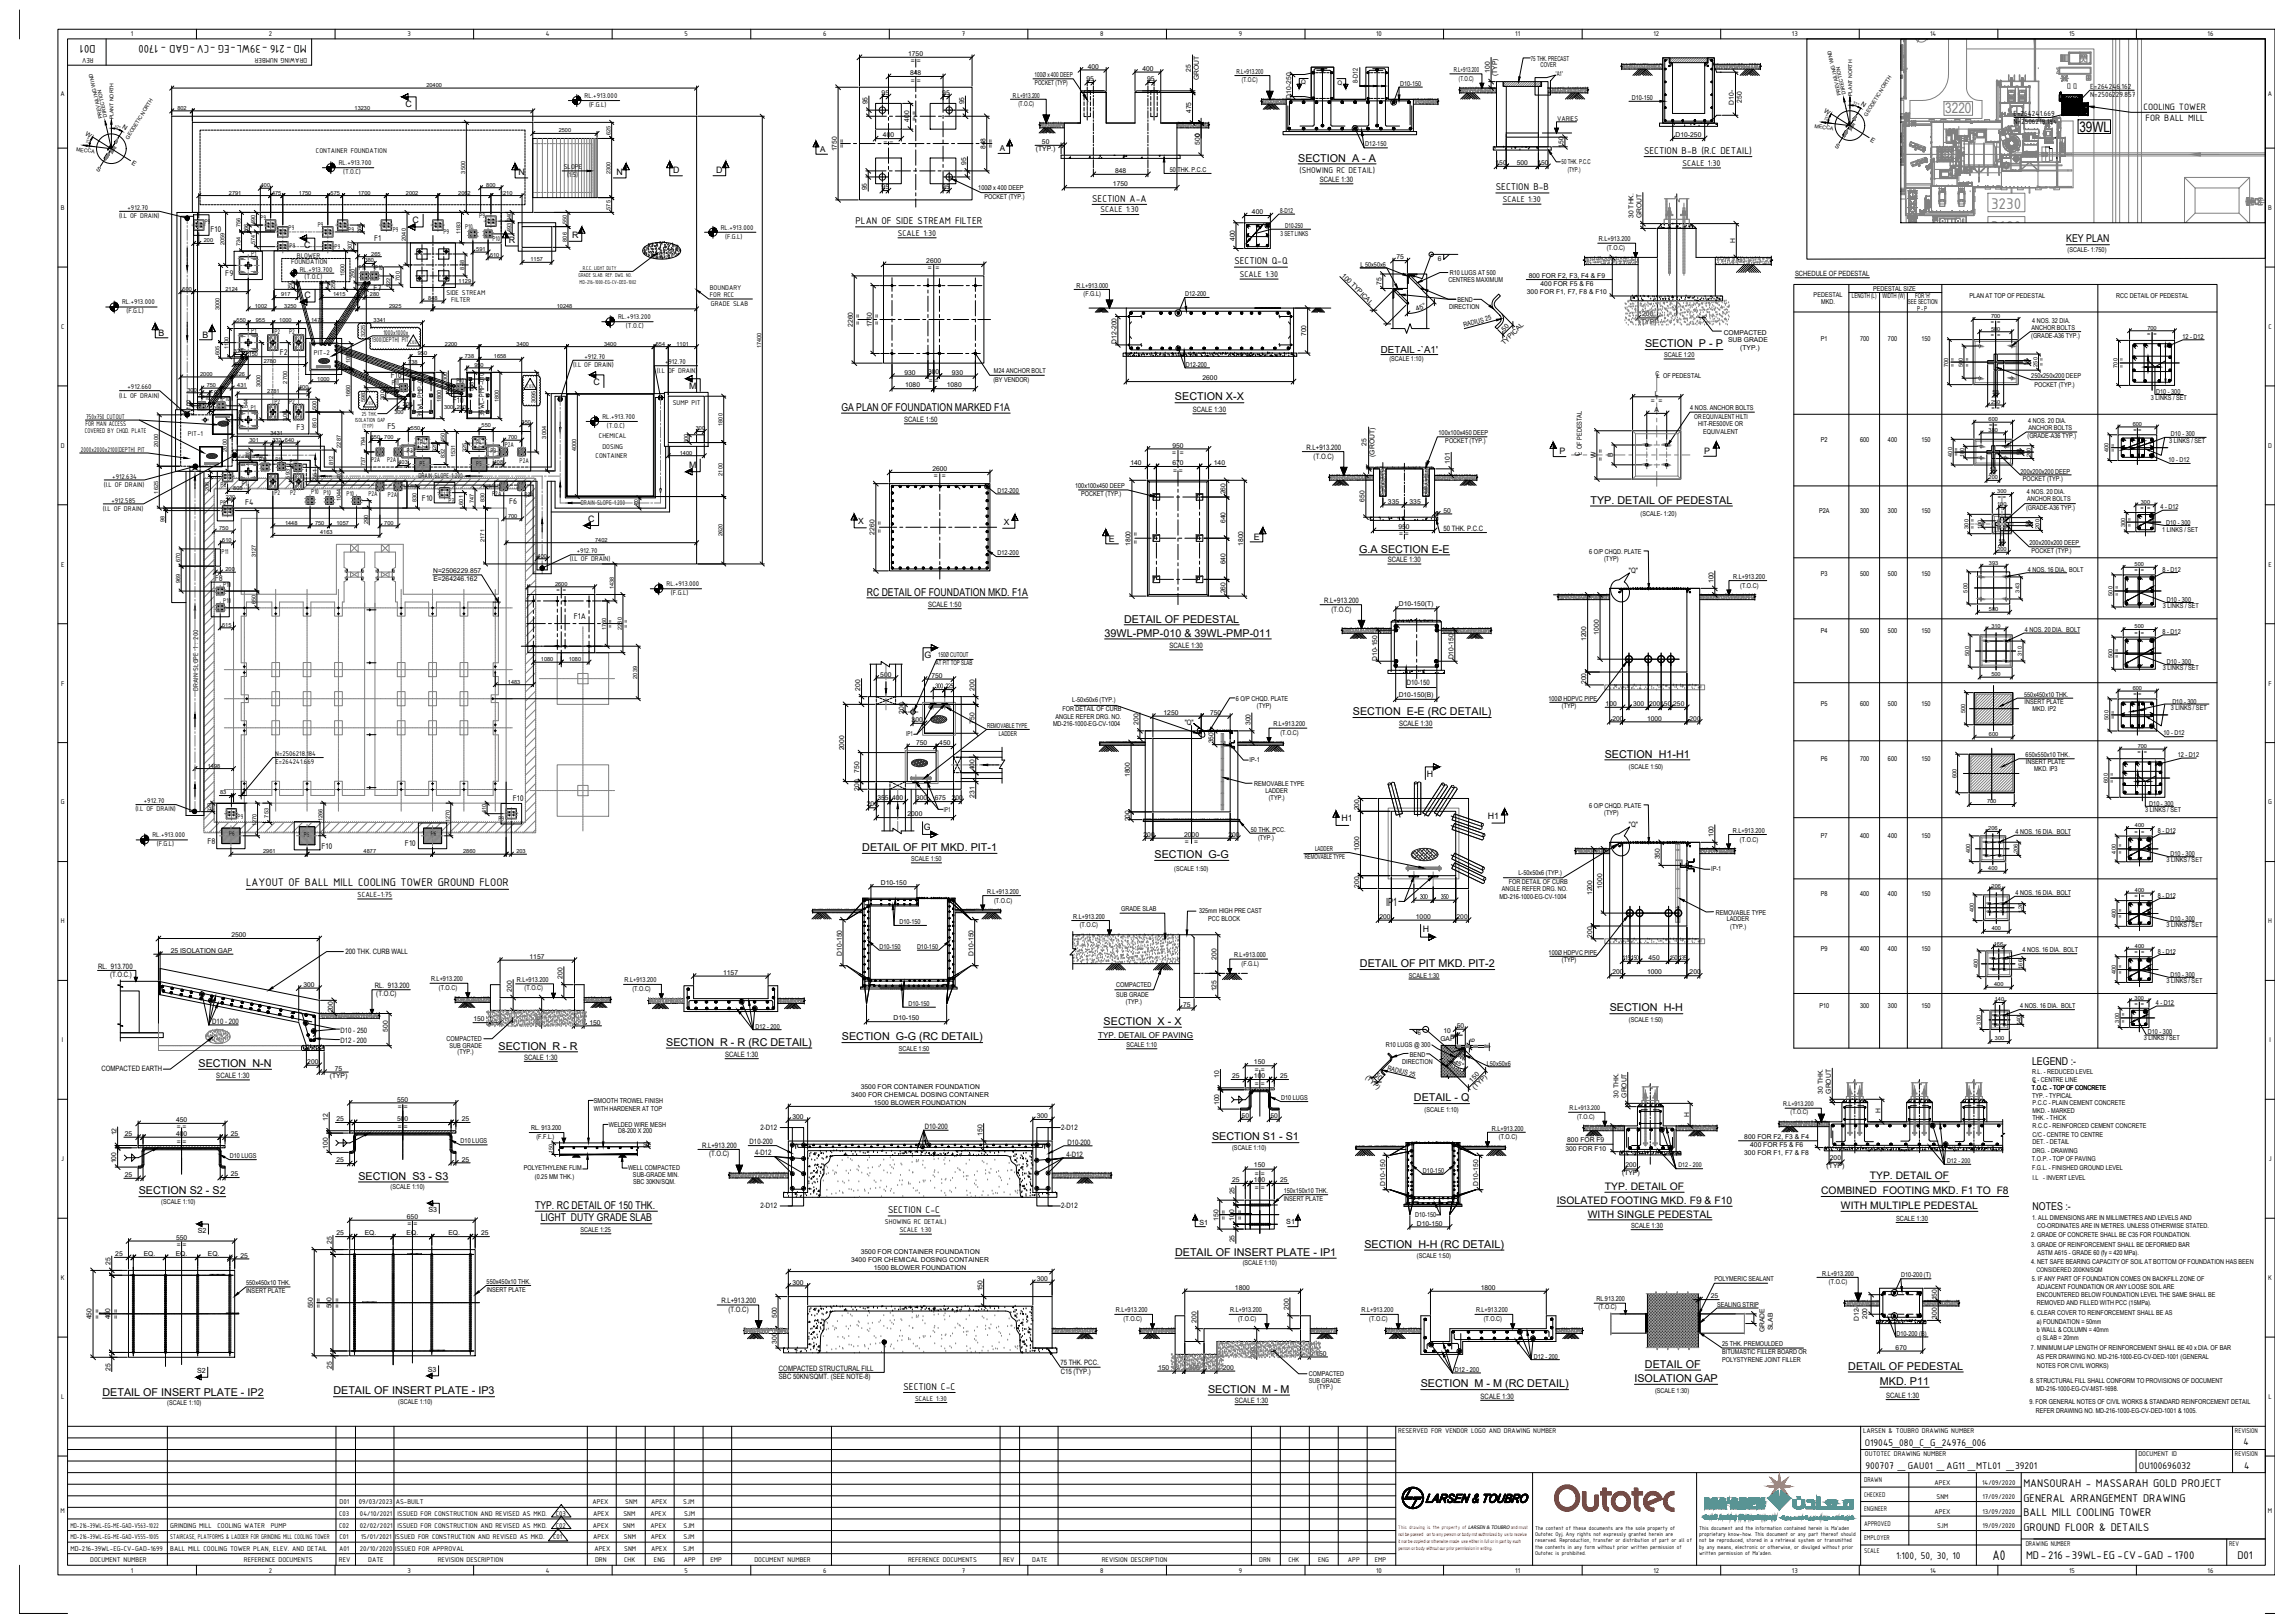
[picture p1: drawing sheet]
<svg xmlns="http://www.w3.org/2000/svg" width="1189mm" height="841mm" viewBox="0 0 1189 841" stroke-linecap="round" stroke-linejoin="round" font-family="sans-serif">
<defs><g id="words">
<g font-size="8.7" fill="#808080">
<text x="1032" y="108">3230</text>
<text x="1032" y="120">3620</text>
</g>
<text font-size="7.8" x="1033" y="808">A0</text>
<text font-size="7.5" fill="#808080" x="1008" y="59">3220</text>
<text font-size="7.5" x="1078" y="68">39WL</text>
<g font-size="6.2">
<text x="50" y="23" transform="rotate(180 50 23)">D01</text>
<text x="159" y="23" transform="rotate(180 159 23)">MD-216 -39WL-EG -CV-GAD - 1700</text>
<text x="128" y="459">LAYOUT OF BALL MILL COOLING TOWER GROUND FLOOR</text>
<text x="1049" y="771">MANSOURAH - MASSARAH GOLD PROJECT</text>
<text x="1049" y="778">GENERAL ARRANGEMENT DRAWING</text>
<text x="1049" y="786">BALL MILL COOLING TOWER</text>
<text x="1049" y="793">GROUND FLOOR &amp; DETAILS</text>
<text x="1050" y="808">MD-216 -39WL-EG -CV-GAD -1700</text>
<text x="1160" y="808">D01</text>
</g>
<text font-size="5.8" x="718" y="470">IP1</text>
<g font-size="5.6">
<text x="673" y="84">SECTION A - A</text>
<text x="1071" y="126">KEY PLAN</text>
<text x="853" y="180">SECTION P - P</text>
<text x="609" y="208">SECTION X-X</text>
<text x="436" y="213">GA PLAN OF FOUNDATION MARKED F1A</text>
<text x="824" y="261">TYP. DETAIL OF PEDESTAL</text>
<text x="704" y="286">G.A SECTION E-E</text>
<text x="449" y="309">RC DETAIL OF FOUNDATION MKD. F1A</text>
<text x="583" y="323">DETAIL OF PEDESTAL</text>
<text x="572" y="330">39WL-PMP-010 &amp; 39WL-PMP-011</text>
<text x="701" y="371">SECTION E-E (RC DETAIL)</text>
<text x="832" y="393">SECTION H1-H1</text>
<text x="447" y="441">DETAIL OF PIT MKD. PIT-1</text>
<text x="598" y="445">SECTION G-G</text>
<text x="705" y="501">DETAIL OF PIT MKD. PIT-2</text>
<text x="834" y="524">SECTION H-H</text>
<text x="572" y="531">SECTION X - X</text>
<text x="436" y="539">SECTION G-G (RC DETAIL)</text>
<text x="258" y="544">SECTION R - R</text>
<text x="345" y="542">SECTION R - R (RC DETAIL)</text>
<text x="1053" y="552">LEGEND :-</text>
<text x="103" y="553">SECTION N-N</text>
<text x="733" y="571">DETAIL - Q</text>
<text x="628" y="591">SECTION S1 - S1</text>
<text x="186" y="611">SECTION S3 - S3</text>
<text x="72" y="619">SECTION S2 - S2</text>
<text x="277" y="626">TYP. RC DETAIL OF 150 THK.</text>
<text x="1053" y="627">NOTES :-</text>
<text x="280" y="633">LIGHT DUTY GRADE SLAB</text>
<text x="707" y="647">SECTION H-H (RC DETAIL)</text>
<text x="609" y="651">DETAIL OF INSERT PLATE - IP1</text>
<text x="853" y="709">DETAIL OF</text>
<text x="958" y="710">DETAIL OF PEDESTAL</text>
<text x="736" y="719">SECTION M - M (RC DETAIL)</text>
<text x="847" y="716">ISOLATION GAP</text>
<text x="974" y="718">MKD. P11</text>
<text x="53" y="723">DETAIL OF INSERT PLATE - IP2</text>
<text x="173" y="723">DETAIL OF INSERT PLATE - IP3</text>
<text x="626" y="722">SECTION M - M</text>
</g>
<g font-size="5.5">
<text x="852" y="80">SECTION B-B (R.C DETAIL)</text>
<text x="775" y="99">SECTION B-B</text>
<text x="566" y="105">SECTION A-A</text>
<text x="443" y="116">PLAN OF SIDE STREAM FILTER</text>
<text x="640" y="137">SECTION Q-Q</text>
<text x="460" y="629">SECTION C-C</text>
<text x="468" y="720">SECTION C-C</text>
</g>
<g font-size="5.4">
<text x="969" y="611">TYP. DETAIL OF</text>
<text x="832" y="617">TYP. DETAIL OF</text>
<text x="807" y="624">ISOLATED FOOTING MKD. F9 &amp; F10</text>
<text x="944" y="619">COMBINED FOOTING MKD. F1 TO F8</text>
<text x="954" y="627">WITH MULTIPLE PEDESTAL</text>
<text x="823" y="631">WITH SINGLE PEDESTAL</text>
<text x="966" y="749">O19045_080_C_G_24976_006</text>
<text x="1163" y="749">4</text>
<text x="967" y="761">900707 _GAU01 _AG11 _MTL01 _39201</text>
<text x="1108" y="761">OU100696032</text>
<text x="1163" y="761">4</text>
<text x="983" y="808">1:100, 50, 30, 10</text>
</g>
<g font-size="5.2">
<text x="1111" y="57">COOLING TOWER</text>
<text x="1112" y="63">FOR BALL MILL</text>
</g>
<text font-size="5" x="716" y="183">DETAIL -`A1'</text>
<g font-size="4.7">
<text x="673" y="90">(SHOWING RC DETAIL)</text>
<text x="872" y="86">SCALE 1:30</text>
<text x="779" y="105">SCALE 1:30</text>
<text x="570" y="110">SCALE 1:30</text>
<text x="109" y="120">F10</text>
<text x="194" y="125">F1</text>
<text x="465" y="122">SCALE 1:30</text>
<text x="117" y="143">F9</text>
<text x="194" y="151">F7</text>
<text x="145" y="184">F2</text>
<text x="203" y="196">F10</text>
<text x="109" y="205">F8</text>
<text x="235" y="209">F10</text>
<text x="154" y="223">F3</text>
<text x="201" y="222">F5</text>
<text x="127" y="262">F4</text>
<text x="219" y="260">F10</text>
<text x="264" y="261">F6</text>
<text x="111" y="301">F8</text>
<text x="297" y="321">F1A</text>
<text x="266" y="415">F10</text>
<text x="108" y="437">F8</text>
<text x="167" y="440">F10</text>
<text x="210" y="439">F10</text>
</g>
<g font-size="4.6">
<text x="210" y="56">C</text>
<text x="349" y="90">D</text>
<text x="371" y="90">D</text>
<text x="269" y="91">N</text>
<text x="319" y="91">N</text>
<text x="214" y="116">C</text>
<text x="264" y="126">R</text>
<text x="297" y="123">R</text>
<text x="158" y="129">C</text>
<text x="643" y="143">SCALE 1:30</text>
<text x="158" y="154">C</text>
<text x="82" y="174">B</text>
<text x="105" y="175">B</text>
<text x="308" y="200">C</text>
<text x="357" y="202">M</text>
<text x="808" y="235">P</text>
<text x="883" y="235">P</text>
<text x="357" y="242">M</text>
<text x="305" y="270">C</text>
<text x="575" y="281">E</text>
<text x="650" y="280">E</text>
<text x="479" y="341">G</text>
<text x="740" y="403">H</text>
<text x="695" y="426">H1</text>
<text x="771" y="424">H1</text>
<text x="479" y="430">G</text>
<text x="737" y="483">H</text>
</g>
<g font-size="4.4">
<text x="445" y="272">X</text>
<text x="520" y="272">X</text>
</g>
<g font-size="4.2">
<text x="425" y="79">A</text>
<text x="518" y="78">A</text>
<text x="569" y="538">TYP. DETAIL OF PAVING</text>
</g>
<g font-size="4.1">
<text x="1083" y="46">E=264246.162</text>
<text x="1083" y="50">N=2506229.857</text>
<text x="1043" y="60">E=264241.669</text>
<text x="1043" y="64">N=2506218.184</text>
<text x="185" y="465">SCALE-1:75</text>
</g>
<g font-size="3.9">
<text x="68" y="19">1</text>
<text x="139" y="19">2</text>
<text x="211" y="19">3</text>
<text x="283" y="19">4</text>
<text x="355" y="19">5</text>
<text x="427" y="19">6</text>
<text x="498" y="19">7</text>
<text x="570" y="19">8</text>
<text x="642" y="19">9</text>
<text x="713" y="19">10</text>
<text x="785" y="19">11</text>
<text x="857" y="19">12</text>
<text x="929" y="19">13</text>
<text x="1000" y="19">14</text>
<text x="1072" y="19">15</text>
<text x="1144" y="19">16</text>
<text x="49" y="30" transform="rotate(180 49 30)">REV</text>
<text x="159" y="30" transform="rotate(180 159 30)">DRAWING NUMBER</text>
<text x="31" y="50">A</text>
<text x="303" y="51">RL.+913.000</text>
<text x="1175" y="50">A</text>
<text x="305" y="55">(F.G.L)</text>
<text x="807" y="63">VARIES</text>
<text x="164" y="79">CONTAINER FOUNDATION</text>
<text x="176" y="86">RL.+913.700</text>
<text x="292" y="88">SLOPE</text>
<text x="178" y="90">(T.O.C)</text>
<text x="294" y="92">(1:5)</text>
<text x="31" y="109">B</text>
<text x="62" y="113">(I.L OF DRAIN)</text>
<text x="66" y="109">+912.70</text>
<text x="248" y="113">P9</text>
<text x="1176" y="109">B</text>
<text x="106" y="116">P9</text>
<text x="135" y="114">P9</text>
<text x="150" y="119">P9</text>
<text x="165" y="118">P9</text>
<text x="181" y="120">P9</text>
<text x="241" y="118">P10</text>
<text x="374" y="119">RL.+913.000</text>
<text x="204" y="120">P9</text>
<text x="230" y="121">P9</text>
<text x="255" y="125">P10</text>
<text x="376" y="124">(F.G.L)</text>
<text x="150" y="128">P9</text>
<text x="173" y="129">P9</text>
<text x="130" y="133">P1</text>
<text x="151" y="137">FOUNDATION</text>
<text x="154" y="133">BLOWER</text>
<text x="155" y="141">RL.+913.700</text>
<text x="186" y="140">P10</text>
<text x="194" y="140">P10</text>
<text x="158" y="145">(T.O.C)</text>
<text x="231" y="153">SIDE STREAM</text>
<text x="368" y="154">FOR RCC</text>
<text x="368" y="150">BOUNDARY</text>
<text x="63" y="158">RL.+913.000</text>
<text x="234" y="156">FILTER</text>
<text x="368" y="159">GRADE SLAB</text>
<text x="66" y="162">(F.G.L)</text>
<text x="320" y="165">RL.+913.200</text>
<text x="32" y="170">C</text>
<text x="130" y="173">P1</text>
<text x="142" y="173">P2</text>
<text x="150" y="173">P2</text>
<text x="324" y="170">(T.O.C)</text>
<text x="1176" y="170">C</text>
<text x="163" y="184">PIT-2</text>
<text x="297" y="190">(I.L OF DRAIN)</text>
<text x="303" y="186">+912.70</text>
<text x="345" y="189">+912.70</text>
<text x="340" y="193">(I.L OF DRAIN)</text>
<text x="66" y="202">+912.660</text>
<text x="203" y="199">P10</text>
<text x="237" y="198">P10</text>
<text x="62" y="206">(I.L OF DRAIN)</text>
<text x="105" y="207">P10</text>
<text x="115" y="208">P10</text>
<text x="142" y="209">P2</text>
<text x="150" y="209">P2</text>
<text x="349" y="210">SUMP PIT</text>
<text x="130" y="212">P1</text>
<text x="251" y="216" transform="rotate(-90 251 216)">39WL-PMP-010</text>
<text x="219" y="216" transform="rotate(-90 219 216)">39WL-PMP-011</text>
<text x="312" y="217">RL.+913.700</text>
<text x="314" y="222">(T.O.C)</text>
<text x="97" y="226">PIT-1</text>
<text x="310" y="227">CHEMICAL</text>
<text x="31" y="232">D</text>
<text x="218" y="231">P4</text>
<text x="247" y="231">P4</text>
<text x="262" y="232">P2A</text>
<text x="312" y="232">DOSING</text>
<text x="1176" y="232">D</text>
<text x="134" y="240">P10</text>
<text x="143" y="240">P10</text>
<text x="192" y="240">P2A</text>
<text x="201" y="240">P2A</text>
<text x="211" y="235">P3</text>
<text x="254" y="235">P3</text>
<text x="269" y="240">P2A</text>
<text x="309" y="237">CONTAINER</text>
<text x="150" y="240">P10</text>
<text x="217" y="242">P5</text>
<text x="247" y="242">P5</text>
<text x="58" y="248">+912.634</text>
<text x="125" y="252">P1</text>
<text x="217" y="248">DRAIN SLOPE 1:200</text>
<text x="54" y="252">(I.L OF DRAIN)</text>
<text x="114" y="252">P8</text>
<text x="142" y="257">P2</text>
<text x="150" y="256">P2</text>
<text x="161" y="256">P10 P10</text>
<text x="180" y="257">P10</text>
<text x="191" y="257">P2A</text>
<text x="201" y="257">P2A</text>
<text x="255" y="257">P2A</text>
<text x="272" y="257">P2A</text>
<text x="58" y="261">+912.585</text>
<text x="114" y="262">P8</text>
<text x="232" y="260">P7</text>
<text x="301" y="261">DRAIN SLOPE 1:200</text>
<text x="53" y="265">(I.L OF DRAIN)</text>
<text x="115" y="287">P11</text>
<text x="299" y="287">+912.70</text>
<text x="32" y="294">E</text>
<text x="295" y="290">(I.L OF DRAIN)</text>
<text x="1176" y="294">E</text>
<text x="116" y="304">P10</text>
<text x="345" y="304">RL.+913.000</text>
<text x="348" y="308">(F.G.L)</text>
<text x="116" y="312">P10</text>
<text x="32" y="355">F</text>
<text x="103" y="358" transform="rotate(-90 103 358)">DRAIN SLOPE 1 : 200</text>
<text x="1176" y="355">F</text>
<text x="143" y="392">N=2506218.184</text>
<text x="143" y="396">E=264241.669</text>
<text x="31" y="417">G</text>
<text x="75" y="416">+912.70</text>
<text x="1176" y="417">G</text>
<text x="70" y="420">(I.L OF DRAIN)</text>
<text x="123" y="424">P9</text>
<text x="258" y="425">P9</text>
<text x="79" y="434">RL.+913.000</text>
<text x="119" y="433">P6</text>
<text x="157" y="434">P6</text>
<text x="223" y="433">P6</text>
<text x="81" y="438">(F.G.L)</text>
<text x="31" y="478">H</text>
<text x="1176" y="478">H</text>
<text x="32" y="540">I</text>
<text x="1176" y="540">I</text>
<text x="32" y="602">J</text>
<text x="1176" y="602">J</text>
<text x="459" y="634">SHOWING RC DETAIL)</text>
<text x="466" y="639">SCALE 1:30</text>
<text x="31" y="663">K</text>
<text x="1176" y="663">K</text>
<text x="32" y="725">L</text>
<text x="474" y="726">SCALE 1:30</text>
<text x="1176" y="725">L</text>
<text x="725" y="743">RESERVED FOR VENDOR LOGO AND DRAWING NUMBER</text>
<text x="965" y="743">LARSEN &amp; TOUBRO DRAWING NUMBER</text>
<text x="1158" y="743">REVISION</text>
<text x="967" y="755">OUTOTEC DRAWING NUMBER</text>
<text x="1108" y="755">DOCUMENT ID</text>
<text x="1158" y="755">REVISION</text>
<text x="966" y="768">DRAWN</text>
<text x="1003" y="769">APEX</text>
<text x="1027" y="769">14/09/2020</text>
<text x="176" y="779">D01</text>
<text x="186" y="779">09/03/2023</text>
<text x="205" y="779">AS-BUILT</text>
<text x="307" y="779">APEX</text>
<text x="324" y="779">SNM</text>
<text x="338" y="779">APEX</text>
<text x="354" y="779">SJM</text>
<text x="966" y="776">CHECKED</text>
<text x="1004" y="777">SNM</text>
<text x="1027" y="777">17/09/2020</text>
<text x="31" y="784">M</text>
<text x="176" y="786">C03</text>
<text x="187" y="786">04/10/2021</text>
<text x="206" y="786">ISSUED FOR CONSTRUCTION AND REVISED AS MKD.</text>
<text x="288" y="786">C03</text>
<text x="307" y="786">APEX</text>
<text x="323" y="786">SNM</text>
<text x="337" y="786">APEX</text>
<text x="355" y="786">SJM</text>
<text x="966" y="783">ENGINEER</text>
<text x="1003" y="784">APEX</text>
<text x="1027" y="784">13/09/2020</text>
<text x="1175" y="784">M</text>
<text x="36" y="792">MD-216-39WL-EG-ME-GAD-V563-1022</text>
<text x="88" y="792">GRINDING MILL</text>
<text x="113" y="792">COOLING WATER</text>
<text x="140" y="792">PUMP</text>
<text x="176" y="792">C02</text>
<text x="186" y="792">02/02/2021</text>
<text x="206" y="792">ISSUED FOR CONSTRUCTION AND REVISED AS MKD.</text>
<text x="288" y="792">C02</text>
<text x="307" y="792">APEX</text>
<text x="323" y="792">SNM</text>
<text x="337" y="792">APEX</text>
<text x="354" y="792">SJM</text>
<text x="966" y="791">APPROVED</text>
<text x="1004" y="792">SJM</text>
<text x="1027" y="792">19/09/2020</text>
<text x="36" y="798">MD-216-39WL-EG-ME-GAD-V555-1005</text>
<text x="88" y="798">STAIRCASE, PLATFORMS &amp; LADDER FOR GRINDING MILL COOLING TOWER</text>
<text x="176" y="798">C01</text>
<text x="187" y="798">15/01/2021</text>
<text x="205" y="798">ISSUED FOR CONSTRUCTION AND REVISED AS MKD.</text>
<text x="287" y="798">C01</text>
<text x="307" y="798">APEX</text>
<text x="323" y="798">SNM</text>
<text x="337" y="798">APEX</text>
<text x="354" y="798">SJM</text>
<text x="36" y="804">MD-216-39WL-EG-CV-GAD-1699</text>
<text x="88" y="804">BALL MILL COOLING TOWER PLAN, ELEV. AND DETAIL</text>
<text x="176" y="804">A01</text>
<text x="186" y="804">20/10/2020</text>
<text x="205" y="804">ISSUED FOR APPROVAL</text>
<text x="308" y="804">APEX</text>
<text x="324" y="804">SNM</text>
<text x="337" y="804">APEX</text>
<text x="354" y="804">SJM</text>
<text x="966" y="798">EMPLOYER</text>
<text x="1050" y="801">DRAWING NUMBER</text>
<text x="1155" y="801">REV</text>
<text x="47" y="809">DOCUMENT NUMBER</text>
<text x="126" y="809">REFERENCE DOCUMENTS</text>
<text x="176" y="809">REV</text>
<text x="191" y="809">DATE</text>
<text x="227" y="809">REVISION DESCRIPTION</text>
<text x="308" y="809">DRN</text>
<text x="324" y="809">CHK</text>
<text x="339" y="809">ENG</text>
<text x="354" y="809">APP</text>
<text x="368" y="809">EMP</text>
<text x="391" y="809">DOCUMENT NUMBER</text>
<text x="471" y="809">REFERENCE DOCUMENTS</text>
<text x="520" y="809">REV</text>
<text x="535" y="809">DATE</text>
<text x="571" y="809">REVISION DESCRIPTION</text>
<text x="653" y="809">DRN</text>
<text x="668" y="809">CHK</text>
<text x="683" y="809">ENG</text>
<text x="699" y="809">APP</text>
<text x="712" y="809">EMP</text>
<text x="966" y="805">SCALE</text>
<text x="68" y="815">1</text>
<text x="139" y="815">2</text>
<text x="211" y="815">3</text>
<text x="283" y="815">4</text>
<text x="355" y="815">5</text>
<text x="427" y="815">6</text>
<text x="498" y="815">7</text>
<text x="570" y="815">8</text>
<text x="642" y="815">9</text>
<text x="713" y="815">10</text>
<text x="785" y="815">11</text>
<text x="857" y="815">12</text>
<text x="929" y="815">13</text>
<text x="1000" y="815">14</text>
<text x="1072" y="815">15</text>
<text x="1144" y="815">16</text>
</g>
<g font-size="3.8">
<text x="684" y="94">SCALE 1:30</text>
<text x="199" y="173">1000x1000x</text>
<text x="193" y="177">1300(DEPTH) PIT</text>
<text x="618" y="214">SCALE 1:30</text>
<text x="44" y="221">FOR MAN ACCESS</text>
<text x="45" y="217">750x750 CUTOUT</text>
<text x="469" y="219">SCALE 1:50</text>
<text x="44" y="224">COVERED BY CHQD. PLATE</text>
<text x="677" y="233">R.L+913.200</text>
<text x="42" y="234">2000x2000x2100(DEPTH) PIT</text>
<text x="681" y="238">(T.O.C)</text>
<text x="748" y="275">50 THK. P.C.C</text>
<text x="719" y="291">SCALE 1:30</text>
<text x="844" y="297">&quot;Q&quot;</text>
<text x="481" y="315">SCALE 1:50</text>
<text x="686" y="313">R.L+913.200</text>
<text x="690" y="317">(T.O.C)</text>
<text x="606" y="336">SCALE 1:30</text>
<text x="729" y="355">D10-150</text>
<text x="614" y="376">&quot;Q&quot;</text>
<text x="725" y="376">SCALE 1:30</text>
<text x="844" y="429">&quot;Q&quot;</text>
<text x="179" y="495">200 THK. CURB WALL</text>
<text x="51" y="502">RL. 913.700</text>
<text x="57" y="506">(T.O.C.)</text>
<text x="194" y="512">RL. 913.200</text>
<text x="195" y="516">(T.O.C)</text>
<text x="110" y="531">D10 - 200</text>
<text x="176" y="535">D10 - 250</text>
<text x="176" y="541">D12 - 200</text>
<text x="272" y="549">SCALE 1:30</text>
<text x="376" y="548">SCALE 1:30</text>
<text x="53" y="555">COMPACTED EARTH</text>
<text x="112" y="559">SCALE 1:30</text>
<text x="394" y="585">2-D12</text>
<text x="479" y="585">D10-200</text>
<text x="550" y="585">2-D12</text>
<text x="388" y="593">D10-200</text>
<text x="553" y="593">D10-200</text>
<text x="364" y="595">R.L+913.200</text>
<text x="368" y="599">(T.O.C)</text>
<text x="391" y="599">4-D12</text>
<text x="553" y="599">4-D12</text>
<text x="394" y="626">2-D12</text>
<text x="550" y="626">2-D12</text>
<text x="374" y="675">R.L+913.200</text>
<text x="378" y="680">(T.O.C)</text>
<text x="550" y="707">75 THK. PCC.</text>
<text x="404" y="710">COMPACTED STRUCTURAL FILL</text>
<text x="550" y="712">C15 (TYP.)</text>
<text x="404" y="715">SBC 50KN/SQMT. (SEE NOTE-8)</text>
<text x="767" y="725">SCALE 1:30</text>
<text x="977" y="724">SCALE 1:30</text>
<text x="640" y="727">SCALE 1:30</text>
</g>
<g font-size="3.7">
<text x="930" y="143">SCHEDULE OF PEDESTAL</text>
<text x="222" y="628">S3</text>
<text x="622" y="635">S1</text>
<text x="667" y="634">S1</text>
<text x="983" y="633">SCALE 1:30</text>
<text x="102" y="639">S2</text>
<text x="845" y="636">SCALE 1:30</text>
<text x="102" y="712">S2</text>
<text x="222" y="711">S3</text>
</g>
<g font-size="3.5">
<text x="471" y="29">1750</text>
<text x="472" y="33">= =</text>
<text x="564" y="36">400</text>
<text x="793" y="31">75 THK. PRECAST</text>
<text x="798" y="35">COVER</text>
<text x="472" y="39">848</text>
<text x="536" y="40">100Ø x 400 DEEP</text>
<text x="592" y="37">400</text>
<text x="617" y="37" transform="rotate(-90 617 37)">25</text>
<text x="621" y="42" transform="rotate(-90 621 42)">GROUT</text>
<text x="641" y="38">R.L+913.200</text>
<text x="753" y="37">R.L+913.200</text>
<text x="756" y="42">(T.O.C)</text>
<text x="772" y="38" transform="rotate(-90 772 38)">100</text>
<text x="776" y="39" transform="rotate(-90 776 39)">(TYP)</text>
<text x="806" y="39">'A1'</text>
<text x="472" y="43">= =</text>
<text x="536" y="44">POCKET (TYP)</text>
<text x="563" y="42">95</text>
<text x="595" y="42">95</text>
<text x="644" y="43">(T.O.C)</text>
<text x="704" y="43" transform="rotate(-90 704 43)">8-D12</text>
<text x="726" y="44">D10-150</text>
<text x="457" y="49">95</text>
<text x="488" y="49">95</text>
<text x="525" y="51">R.L+913.200</text>
<text x="669" y="51" transform="rotate(-90 669 51)">D10-250</text>
<text x="846" y="52">D10-150</text>
<text x="903" y="53" transform="rotate(-90 903 53)">250</text>
<text x="450" y="54" transform="rotate(-90 450 54)">95</text>
<text x="500" y="54" transform="rotate(-90 500 54)">95</text>
<text x="528" y="55">(T.O.C)</text>
<text x="617" y="59" transform="rotate(-90 617 59)">475</text>
<text x="899" y="54" transform="rotate(-90 899 54)">D10-</text>
<text x="471" y="63" transform="rotate(-90 471 63)">400</text>
<text x="475" y="63" transform="rotate(-90 475 63)">= =</text>
<text x="458" y="71">400</text>
<text x="868" y="71">D10-250</text>
<text x="437" y="77" transform="rotate(-90 437 77)">= =</text>
<text x="458" y="75">= =</text>
<text x="511" y="77" transform="rotate(-90 511 77)">848</text>
<text x="515" y="77" transform="rotate(-90 515 77)">= =</text>
<text x="540" y="75">50</text>
<text x="622" y="75" transform="rotate(-90 622 75)">500</text>
<text x="708" y="76">D12-150</text>
<text x="810" y="77" transform="rotate(-90 810 77)">150</text>
<text x="434" y="78" transform="rotate(-90 434 78)">1750</text>
<text x="537" y="78">(TYP.)</text>
<text x="501" y="86" transform="rotate(-90 501 86)">95</text>
<text x="578" y="90">848</text>
<text x="606" y="89">50 THK. P.C.C</text>
<text x="775" y="86">150</text>
<text x="786" y="86">500</text>
<text x="797" y="86">150</text>
<text x="809" y="85">50 THK. P.C.C</text>
<text x="812" y="89">(TYP.)</text>
<text x="449" y="99" transform="rotate(-90 449 99)">95</text>
<text x="457" y="98">95</text>
<text x="488" y="98">95</text>
<text x="507" y="99">100Ø x 400 DEEP</text>
<text x="577" y="97">1750</text>
<text x="510" y="103">POCKET (TYP.)</text>
<text x="649" y="111">400</text>
<text x="663" y="111">8-D12</text>
<text x="847" y="113" transform="rotate(-90 847 113)">30 THK.</text>
<text x="851" y="113" transform="rotate(-90 851 113)">GROUT</text>
<text x="666" y="118">D10-250</text>
<text x="640" y="125" transform="rotate(-90 640 125)">400</text>
<text x="664" y="122">3 SET LINKS</text>
<text x="829" y="125">R.L+913.200</text>
<text x="899" y="126" transform="rotate(-90 899 126)">H</text>
<text x="833" y="129">(T.O.C)</text>
<text x="1071" y="131">(SCALE- 1:750)</text>
<text x="480" y="136">2600</text>
<text x="724" y="134">75</text>
<text x="745" y="135">6</text>
<text x="481" y="140">= =</text>
<text x="695" y="143" transform="rotate(45 695 143)">100 TYPICAL</text>
<text x="705" y="138">L 50x50x6</text>
<text x="751" y="142">R10 LUGS AT 500</text>
<text x="792" y="144">800 FOR F2, F3, F4 &amp; F9</text>
<text x="558" y="149">R.L+913.000</text>
<text x="716" y="148" transform="rotate(-90 716 148)">75</text>
<text x="751" y="146">CENTRES MAXIMUM</text>
<text x="798" y="148">400 FOR F5 &amp; F6</text>
<text x="562" y="154">(F.G.L)</text>
<text x="614" y="153">D12-200</text>
<text x="791" y="152">300 FOR F1, F7, F8 &amp; F10</text>
<text x="940" y="154">PEDESTAL</text>
<text x="960" y="155">LENGTH (L)</text>
<text x="971" y="151">PEDESTAL SIZE</text>
<text x="976" y="155">WIDTH (W)</text>
<text x="992" y="155">FOR 'H'</text>
<text x="1021" y="155">PLAN AT TOP OF PEDESTAL</text>
<text x="1097" y="155">RCC DETAIL OF PEDESTAL</text>
<text x="734" y="161" transform="rotate(-22 734 161)">45°</text>
<text x="751" y="160">DIRECTION</text>
<text x="755" y="156">BEND</text>
<text x="944" y="157">MKD.</text>
<text x="989" y="158">SEE SECTION</text>
<text x="994" y="161">P - P</text>
<text x="849" y="168">(TYP)</text>
<text x="851" y="163">200</text>
<text x="1053" y="168">4 NOS. 32 DIA.</text>
<text x="442" y="169" transform="rotate(-90 442 169)">2260</text>
<text x="446" y="169" transform="rotate(-90 446 169)">= =</text>
<text x="452" y="170" transform="rotate(-90 452 170)">1760</text>
<text x="456" y="169" transform="rotate(-90 456 169)">= =</text>
<text x="759" y="169" transform="rotate(-15 759 169)">RADIUS 25</text>
<text x="780" y="172" transform="rotate(-45 780 172)">50</text>
<text x="893" y="173">COMPACTED</text>
<text x="1053" y="171">ANCHOR BOLTS</text>
<text x="579" y="178" transform="rotate(-90 579 178)">D12-200</text>
<text x="677" y="174" transform="rotate(-90 677 174)">700</text>
<text x="779" y="179" transform="rotate(-45 779 179)">TYPICAL</text>
<text x="896" y="177">SUB GRADE</text>
<text x="944" y="176">P1</text>
<text x="964" y="176">700</text>
<text x="978" y="176">700</text>
<text x="996" y="176">150</text>
<text x="1053" y="175">(GRADE-A36 TYP.)</text>
<text x="1131" y="176">12 - D12</text>
<text x="862" y="185">SCALE 1:20</text>
<text x="902" y="181">(TYP.)</text>
<text x="615" y="190">D12-200</text>
<text x="720" y="187">(SCALE 1:10)</text>
<text x="469" y="194">930</text>
<text x="481" y="194">300</text>
<text x="493" y="194">930</text>
<text x="515" y="193">M24 ANCHOR BOLT</text>
<text x="623" y="197">2600</text>
<text x="858" y="195">C</text>
<text x="859" y="196">L OF PEDESTAL</text>
<text x="1053" y="196">250x250x200 DEEP</text>
<text x="469" y="201">1080</text>
<text x="481" y="198">= =</text>
<text x="491" y="201">1080</text>
<text x="515" y="198">(BY VENDOR)</text>
<text x="1054" y="201">POCKET (TYP.)</text>
<text x="856" y="209">= =</text>
<text x="858" y="205">L</text>
<text x="1115" y="207">3 LINKS / SET</text>
<text x="1117" y="204">D10 - 300</text>
<text x="857" y="214">A</text>
<text x="876" y="213">4 NOS. ANCHOR BOLTS</text>
<text x="878" y="217">OR EQUIVALENT HILTI</text>
<text x="880" y="221">HIT-RE500VE OR</text>
<text x="1051" y="219">4 NOS. 20 DIA.</text>
<text x="746" y="225">100x100x450 DEEP</text>
<text x="883" y="225">EQUIVALENT</text>
<text x="1051" y="227">(GRADE-A36 TYP.)</text>
<text x="1051" y="223">ANCHOR BOLTS</text>
<text x="1125" y="226">D10 - 300</text>
<text x="608" y="232">950</text>
<text x="708" y="231" transform="rotate(-90 708 231)">25</text>
<text x="749" y="230">POCKET (TYP.)</text>
<text x="944" y="229">P2</text>
<text x="964" y="229">600</text>
<text x="978" y="229">400</text>
<text x="996" y="229">150</text>
<text x="1124" y="230">3 LINKS / SET</text>
<text x="607" y="236">= =</text>
<text x="712" y="237" transform="rotate(-90 712 237)">(GROUT)</text>
<text x="819" y="236" transform="rotate(-90 819 236)">C</text>
<text x="820" y="236" transform="rotate(-90 820 236)">L OF PEDESTAL</text>
<text x="827" y="237" transform="rotate(-90 827 237)">W</text>
<text x="831" y="239" transform="rotate(-90 831 239)">= =</text>
<text x="836" y="237" transform="rotate(-90 836 237)">B</text>
<text x="1124" y="240">10 - D12</text>
<text x="483" y="244">2600</text>
<text x="586" y="241">140</text>
<text x="608" y="241">670</text>
<text x="608" y="245">= =</text>
<text x="629" y="241">140</text>
<text x="751" y="240" transform="rotate(-90 751 240)">101</text>
<text x="1047" y="245">200x200x200 DEEP</text>
<text x="484" y="248">= =</text>
<text x="1048" y="249">POCKET (TYP.)</text>
<text x="517" y="255">D12-200</text>
<text x="557" y="253">100x100x450 DEEP</text>
<text x="560" y="257">POCKET (TYP.)</text>
<text x="635" y="256" transform="rotate(-90 635 256)">260</text>
<text x="1050" y="256">4 NOS. 20 DIA.</text>
<text x="707" y="260" transform="rotate(-90 707 260)">650</text>
<text x="719" y="261">335</text>
<text x="731" y="261">335</text>
<text x="1051" y="260">ANCHOR BOLTS</text>
<text x="1120" y="264">4 - D12</text>
<text x="748" y="266">50</text>
<text x="850" y="267">(SCALE- 1:20)</text>
<text x="943" y="266">P2A</text>
<text x="964" y="266">300</text>
<text x="978" y="266">300</text>
<text x="996" y="266">150</text>
<text x="1050" y="264">(GRADE-A36 TYP.)</text>
<text x="635" y="271" transform="rotate(-90 635 271)">640</text>
<text x="725" y="274">950</text>
<text x="1121" y="275">1 LINKS / SET</text>
<text x="1123" y="272">D10 - 300</text>
<text x="453" y="277" transform="rotate(-90 453 277)">2260</text>
<text x="457" y="276" transform="rotate(-90 457 276)">= =</text>
<text x="590" y="282" transform="rotate(-90 590 282)">= =</text>
<text x="725" y="278">= =</text>
<text x="517" y="288">D12-200</text>
<text x="586" y="283" transform="rotate(-90 586 283)">1800</text>
<text x="644" y="283" transform="rotate(-90 644 283)">1800</text>
<text x="824" y="287">6 O/P CHQD. PLATE</text>
<text x="1052" y="283">200x200x200 DEEP</text>
<text x="1053" y="287">POCKET (TYP.)</text>
<text x="635" y="292" transform="rotate(-90 635 292)">640</text>
<text x="831" y="291">(TYP)</text>
<text x="224" y="297">N=2506229.857</text>
<text x="898" y="300">R.L+913.200</text>
<text x="944" y="299">P3</text>
<text x="964" y="299">500</text>
<text x="978" y="299">500</text>
<text x="996" y="299">150</text>
<text x="1051" y="296">4 NOS. 16 DIA. BOLT</text>
<text x="1121" y="296">8 - D12</text>
<text x="225" y="301">E=264246.162</text>
<text x="888" y="302" transform="rotate(-90 888 302)">100</text>
<text x="902" y="304">(T.O.C)</text>
<text x="635" y="307" transform="rotate(-90 635 307)">260</text>
<text x="1123" y="312">D10 - 300</text>
<text x="725" y="314">D10-150(T)</text>
<text x="1121" y="315">3 LINKS / SET</text>
<text x="829" y="329" transform="rotate(-90 829 329)">1000</text>
<text x="944" y="328">P4</text>
<text x="964" y="328">500</text>
<text x="978" y="328">500</text>
<text x="996" y="328">150</text>
<text x="1049" y="327">4 NOS. 20 DIA. BOLT</text>
<text x="1121" y="329">8 - D12</text>
<text x="822" y="332" transform="rotate(-90 822 332)">1200</text>
<text x="486" y="341">150Ø CUTOUT</text>
<text x="753" y="342" transform="rotate(-90 753 342)">D10-150</text>
<text x="485" y="345">AT PIT TOP SLAB</text>
<text x="714" y="342" transform="rotate(-90 714 342)">D10-150</text>
<text x="1121" y="347">3 LINKS / SET</text>
<text x="1123" y="344">D10 - 300</text>
<text x="456" y="351">500</text>
<text x="483" y="351">750</text>
<text x="446" y="358" transform="rotate(-90 446 358)">200</text>
<text x="485" y="357">300</text>
<text x="490" y="357">225</text>
<text x="505" y="358" transform="rotate(-90 505 358)">200</text>
<text x="822" y="354" transform="rotate(-90 822 354)">200</text>
<text x="556" y="364">L-50x50x6 (TYP.)</text>
<text x="640" y="363">6 O/P CHQD. PLATE</text>
<text x="725" y="361">D10-150(B)</text>
<text x="803" y="363">100Ø HDPVC PIPE</text>
<text x="832" y="366">100</text>
<text x="846" y="366">300</text>
<text x="855" y="366">200150</text>
<text x="867" y="366">250</text>
<text x="1049" y="361">550x450x10 THK.</text>
<text x="1049" y="365">INSERT PLATE</text>
<text x="1126" y="365">D10 - 300</text>
<text x="468" y="370" transform="rotate(-90 468 370)">200</text>
<text x="551" y="369">FOR DETAIL OF CURB</text>
<text x="603" y="370">1250</text>
<text x="627" y="370">750</text>
<text x="651" y="367">(TYP)</text>
<text x="809" y="367">(TYP)</text>
<text x="944" y="366">P5</text>
<text x="964" y="366">600</text>
<text x="978" y="366">500</text>
<text x="996" y="366">150</text>
<text x="1053" y="368">MKD. IP2</text>
<text x="1125" y="368">3 LINKS / SET</text>
<text x="472" y="374">300</text>
<text x="505" y="375" transform="rotate(-90 505 375)">750</text>
<text x="512" y="377">REMOVABLE TYPE</text>
<text x="546" y="376">MD-216-1000-EG-CV-1004</text>
<text x="547" y="373">ANGLE REFER DRG. NO.</text>
<text x="590" y="376" transform="rotate(-90 590 376)">200</text>
<text x="648" y="376" transform="rotate(-90 648 376)">300</text>
<text x="660" y="376">R.L+913.200</text>
<text x="836" y="373">200</text>
<text x="854" y="373">1000</text>
<text x="876" y="373">200</text>
<text x="470" y="382">IP1</text>
<text x="518" y="381">LADDER</text>
<text x="664" y="381">(T.O.C)</text>
<text x="1121" y="381">10 - D12</text>
<text x="438" y="389" transform="rotate(-90 438 389)">2000</text>
<text x="475" y="386">750</text>
<text x="487" y="386">450</text>
<text x="629" y="385" transform="rotate(-90 629 385)">350</text>
<text x="648" y="395">IP-1</text>
<text x="944" y="394">P6</text>
<text x="964" y="394">700</text>
<text x="978" y="394">600</text>
<text x="996" y="394">150</text>
<text x="1050" y="392">650x550x10 THK.</text>
<text x="1129" y="392">12 - D12</text>
<text x="445" y="400" transform="rotate(-90 445 400)">750</text>
<text x="505" y="399" transform="rotate(-90 505 399)">400</text>
<text x="844" y="398">(SCALE 1:50)</text>
<text x="1050" y="396">INSERT PLATE</text>
<text x="1054" y="400">MKD. IP3</text>
<text x="586" y="403" transform="rotate(-90 586 403)">1800</text>
<text x="650" y="407">REMOVABLE TYPE</text>
<text x="445" y="410" transform="rotate(-90 445 410)">200</text>
<text x="505" y="413" transform="rotate(-90 505 413)">231</text>
<text x="656" y="411">LADDER</text>
<text x="449" y="418">200</text>
<text x="455" y="415">355</text>
<text x="462" y="415">400</text>
<text x="475" y="415">300</text>
<text x="484" y="415">675</text>
<text x="493" y="415">200</text>
<text x="658" y="415">(TYP.)</text>
<text x="704" y="420" transform="rotate(-90 704 420)">200</text>
<text x="824" y="419">6 O/P CHQD. PLATE</text>
<text x="1114" y="417">D10 - 300</text>
<text x="470" y="423">2000</text>
<text x="489" y="421">IP1</text>
<text x="586" y="426" transform="rotate(-90 586 426)">200</text>
<text x="831" y="422">(TYP)</text>
<text x="1112" y="421">3 LINKS / SET</text>
<text x="648" y="431">50 THK. PCC.</text>
<text x="898" y="432">R.L+913.200</text>
<text x="1118" y="432">8 - D12</text>
<text x="593" y="434">200</text>
<text x="614" y="434">2000</text>
<text x="614" y="437">=</text>
<text x="619" y="437">=</text>
<text x="637" y="434">200</text>
<text x="652" y="435">(TYP.)</text>
<text x="888" y="434" transform="rotate(-90 888 434)">100</text>
<text x="902" y="436">(T.O.C)</text>
<text x="944" y="434">P7</text>
<text x="964" y="434">400</text>
<text x="978" y="434">400</text>
<text x="996" y="434">150</text>
<text x="1045" y="432">4 NOS. 16 DIA. BOLT</text>
<text x="682" y="441">LADDER</text>
<text x="704" y="441" transform="rotate(-90 704 441)">1000</text>
<text x="1125" y="444">D10 - 300</text>
<text x="472" y="446">SCALE 1:50</text>
<text x="676" y="445">REMOVABLE TYPE</text>
<text x="860" y="445" transform="rotate(-90 860 445)">350</text>
<text x="1123" y="447">3 LINKS / SET</text>
<text x="609" y="451">(SCALE 1:50)</text>
<text x="787" y="453">L-50x50x6 (TYP.)</text>
<text x="887" y="451">IP-1</text>
<text x="457" y="459">D10-150</text>
<text x="704" y="460" transform="rotate(-90 704 460)">200</text>
<text x="778" y="462">ANGLE REFER DRG. NO.</text>
<text x="782" y="458">FOR DETAIL OF CURB</text>
<text x="830" y="461" transform="rotate(-90 830 461)">1000</text>
<text x="512" y="463">R.L+913.200</text>
<text x="515" y="468">(T.O.C)</text>
<text x="736" y="466">300</text>
<text x="747" y="466">350</text>
<text x="777" y="466">MD-216-1000-EG-CV-1004</text>
<text x="825" y="464" transform="rotate(-90 825 464)">1200</text>
<text x="944" y="464">P8</text>
<text x="964" y="464">400</text>
<text x="978" y="464">400</text>
<text x="996" y="464">150</text>
<text x="1045" y="464">4 NOS. 16 DIA. BOLT</text>
<text x="1118" y="465">8 - D12</text>
<text x="581" y="472">GRADE SLAB</text>
<text x="621" y="473">325mm HIGH PRE CAST</text>
<text x="889" y="474">REMOVABLE TYPE</text>
<text x="466" y="479">D10-150</text>
<text x="556" y="476">R.L+913.200</text>
<text x="626" y="477">PCC BLOCK</text>
<text x="715" y="476">200</text>
<text x="734" y="476">1000</text>
<text x="755" y="476">200</text>
<text x="895" y="477">LADDER</text>
<text x="1125" y="477">D10 - 300</text>
<text x="120" y="486">2500</text>
<text x="560" y="481">(T.O.C)</text>
<text x="897" y="481">(TYP.)</text>
<text x="1123" y="480">3 LINKS / SET</text>
<text x="456" y="492">D10-150</text>
<text x="475" y="492">D10-150</text>
<text x="825" y="486" transform="rotate(-90 825 486)">200</text>
<text x="88" y="494">25 ISOLATION GAP</text>
<text x="274" y="497">1157</text>
<text x="436" y="495" transform="rotate(-90 436 495)">D10-150</text>
<text x="504" y="495" transform="rotate(-90 504 495)">D10-150</text>
<text x="630" y="497" transform="rotate(-90 630 497)">200</text>
<text x="640" y="496">R.L+913.000</text>
<text x="803" y="495">100Ø HDPVC PIPE</text>
<text x="841" y="497">115</text>
<text x="845" y="497">150</text>
<text x="854" y="497">450</text>
<text x="865" y="497">150</text>
<text x="870" y="497">135</text>
<text x="944" y="493">P9</text>
<text x="964" y="493">400</text>
<text x="978" y="493">400</text>
<text x="996" y="493">150</text>
<text x="1048" y="493">4 NOS. 16 DIA. BOLT</text>
<text x="1118" y="494">8 - D12</text>
<text x="643" y="501">(F.G.L)</text>
<text x="809" y="499">(TYP)</text>
<text x="223" y="508">R.L+913.200</text>
<text x="268" y="509">R.L+913.200</text>
<text x="292" y="507" transform="rotate(-90 292 507)">200</text>
<text x="324" y="509">R.L+913.200</text>
<text x="375" y="505">1157</text>
<text x="730" y="507">SCALE 1:30</text>
<text x="836" y="505">200</text>
<text x="854" y="505">1000</text>
<text x="876" y="505">200</text>
<text x="1123" y="509">3 LINKS / SET</text>
<text x="1125" y="506">D10 - 300</text>
<text x="157" y="511">300</text>
<text x="227" y="513">(T.O.C)</text>
<text x="265" y="514" transform="rotate(-90 265 514)">200</text>
<text x="272" y="513">(T.O.C)</text>
<text x="328" y="514">(T.O.C)</text>
<text x="578" y="511">COMPACTED</text>
<text x="630" y="514" transform="rotate(-90 630 514)">125</text>
<text x="471" y="521">D10-150</text>
<text x="578" y="516">SUB GRADE</text>
<text x="584" y="520">(TYP.)</text>
<text x="613" y="522">75</text>
<text x="1117" y="521">4 - D12</text>
<text x="173" y="525" transform="rotate(-90 173 525)">200</text>
<text x="943" y="522">P10</text>
<text x="964" y="522">300</text>
<text x="978" y="522">300</text>
<text x="996" y="522">150</text>
<text x="1047" y="522">4 NOS. 16 DIA. BOLT</text>
<text x="245" y="529">150</text>
<text x="280" y="532" transform="rotate(-90 280 532)">200</text>
<text x="305" y="531">150</text>
<text x="392" y="533">D12 - 200</text>
<text x="463" y="529">D10-150</text>
<text x="755" y="533">50</text>
<text x="844" y="530">(SCALE 1:50)</text>
<text x="201" y="535" transform="rotate(-90 201 535)">500</text>
<text x="231" y="539">COMPACTED</text>
<text x="735" y="537">6</text>
<text x="746" y="540">GAP</text>
<text x="748" y="535">10</text>
<text x="764" y="540" transform="rotate(-90 764 540)">6</text>
<text x="1111" y="539">3 LINKS / SET</text>
<text x="1113" y="536">D10 - 300</text>
<text x="233" y="543">SUB GRADE</text>
<text x="466" y="545">SCALE 1:50</text>
<text x="584" y="543">SCALE 1:10</text>
<text x="718" y="543">R10 LUGS @ 300</text>
<text x="159" y="551">200</text>
<text x="237" y="546">(TYP.)</text>
<text x="650" y="552">150</text>
<text x="727" y="552">DIRECTION</text>
<text x="731" y="548">BEND</text>
<text x="753" y="551" transform="rotate(28 753 551)">45°</text>
<text x="174" y="555">75</text>
<text x="650" y="555">= =</text>
<text x="712" y="557" transform="rotate(45 712 557)">50</text>
<text x="719" y="554" transform="rotate(15 719 554)">RADIUS 25</text>
<text x="771" y="552">L50x50x6</text>
<text x="1053" y="557">R.L. - REDUCED LEVEL</text>
<text x="171" y="559">(TYP)</text>
<text x="632" y="558" transform="rotate(-90 632 558)">10</text>
<text x="639" y="559">25</text>
<text x="650" y="559">100</text>
<text x="650" y="563">= =</text>
<text x="663" y="559">25</text>
<text x="707" y="558" transform="rotate(45 707 558)">(TYP)</text>
<text x="763" y="561" transform="rotate(-45 763 561)">150</text>
<text x="1053" y="560">C - CENTRE LINE</text>
<text x="1054" y="561">L</text>
<text x="441" y="568">3400 FOR CHEMICAL DOSING CONTAINER</text>
<text x="446" y="564">3500 FOR CONTAINER FOUNDATION</text>
<text x="764" y="565" transform="rotate(-45 764 565)">(TYP)</text>
<text x="839" y="569" transform="rotate(-90 839 569)">30 THK.</text>
<text x="843" y="569" transform="rotate(-90 843 569)">GROUT</text>
<text x="945" y="567" transform="rotate(-90 945 567)">30 THK.</text>
<text x="949" y="567" transform="rotate(-90 949 567)">GROUT</text>
<text x="1053" y="565">T.O.C. - TOP OF CONCRETE</text>
<text x="1053" y="569">TYP. - TYPICAL</text>
<text x="206" y="571">550</text>
<text x="206" y="575">= =</text>
<text x="308" y="572">SMOOTH TROWEL FINISH</text>
<text x="308" y="576">WITH HARDENER AT TOP</text>
<text x="453" y="573">1500 BLOWER FOUNDATION</text>
<text x="632" y="573" transform="rotate(-90 632 573)">100</text>
<text x="664" y="570">D10 LUGS</text>
<text x="1053" y="572">P.C.C - PLAIN CEMENT CONCRETE</text>
<text x="91" y="581">450</text>
<text x="170" y="581" transform="rotate(-90 170 581)">12</text>
<text x="174" y="581">25</text>
<text x="206" y="581">500</text>
<text x="239" y="581">25</text>
<text x="411" y="580">300</text>
<text x="537" y="579">300</text>
<text x="643" y="579">50</text>
<text x="658" y="579">50</text>
<text x="738" y="576">(SCALE 1:10)</text>
<text x="875" y="579" transform="rotate(-90 875 579)">H</text>
<text x="975" y="577" transform="rotate(-90 975 577)">H</text>
<text x="1053" y="581">THK. - THICK</text>
<text x="1053" y="576">MKD. - MARKED</text>
<text x="92" y="585">= =</text>
<text x="206" y="585">= =</text>
<text x="275" y="586">RL. 913.200</text>
<text x="316" y="584">WELDED WIRE MESH</text>
<text x="320" y="587">D8-200 X 200</text>
<text x="773" y="586">R.L+913.200</text>
<text x="1053" y="585">R.C.C - REINFORCED CEMENT CONCRETE</text>
<text x="60" y="588" transform="rotate(-90 60 588)">12</text>
<text x="65" y="589">25</text>
<text x="91" y="588">400</text>
<text x="92" y="593">= =</text>
<text x="120" y="589">25</text>
<text x="239" y="592">D10 LUGS</text>
<text x="278" y="590">(F.F.L.)</text>
<text x="509" y="589" transform="rotate(-90 509 589)">150</text>
<text x="777" y="590">(T.O.C)</text>
<text x="812" y="592">800 FOR F9</text>
<text x="904" y="590">800 FOR F2, F3 &amp; F4</text>
<text x="1053" y="589">C/C - CENTRE TO CENTRE</text>
<text x="1053" y="593">DET. - DETAIL</text>
<text x="119" y="600">D10 LUGS</text>
<text x="170" y="595" transform="rotate(-90 170 595)">100</text>
<text x="639" y="596">(SCALE 1:10)</text>
<text x="811" y="596">300 FOR F10</text>
<text x="904" y="599">300 FOR F1, F7 &amp; F8</text>
<text x="907" y="594">400 FOR F5 &amp; F6</text>
<text x="1053" y="598">DRG. - DRAWING</text>
<text x="60" y="603" transform="rotate(-90 60 603)">100</text>
<text x="174" y="602">25</text>
<text x="239" y="602">25</text>
<text x="650" y="605">150</text>
<text x="842" y="605">200</text>
<text x="947" y="605">(TYP)</text>
<text x="948" y="601">200</text>
<text x="1053" y="602">T.O.P. - TOP OF PAVING</text>
<text x="65" y="610">25</text>
<text x="120" y="610">25</text>
<text x="271" y="607">POLYETHYLENE FLIM</text>
<text x="277" y="611">(0.25 MM THK.)</text>
<text x="326" y="606">WELL COMPACTED</text>
<text x="328" y="610">SUB-GRADE MIN.</text>
<text x="650" y="609">= =</text>
<text x="737" y="608">D10-150</text>
<text x="841" y="609">(TYP)</text>
<text x="1053" y="607">F.G.L. - FINISHED GROUND LEVEL</text>
<text x="1053" y="611">I.L - INVERT LEVEL</text>
<text x="202" y="616">(SCALE 1:10)</text>
<text x="328" y="613">SBC 30KN/SQM.</text>
<text x="639" y="613">25</text>
<text x="650" y="612">100</text>
<text x="650" y="617">= =</text>
<text x="663" y="613">25</text>
<text x="718" y="614" transform="rotate(-90 718 614)">D10-150</text>
<text x="766" y="614" transform="rotate(-90 766 614)">D10-150</text>
<text x="84" y="624">(SCALE 1:10)</text>
<text x="640" y="619" transform="rotate(-90 640 619)">25</text>
<text x="665" y="618">150x150x10 THK.</text>
<text x="665" y="622">INSERT PLATE</text>
<text x="211" y="632">650</text>
<text x="211" y="635">= =</text>
<text x="631" y="632" transform="rotate(-90 631 632)">150</text>
<text x="635" y="632" transform="rotate(-90 635 632)">= =</text>
<text x="640" y="632" transform="rotate(-90 640 632)">100</text>
<text x="644" y="632" transform="rotate(-90 644 632)">= =</text>
<text x="733" y="631">D10-150</text>
<text x="734" y="635">D10-150</text>
<text x="1053" y="632">1. ALL DIMENSIONS ARE IN MILLIMETRES AND LEVELS AND</text>
<text x="174" y="640">25</text>
<text x="189" y="640">EQ.</text>
<text x="211" y="640">EQ.</text>
<text x="232" y="640">EQ.</text>
<text x="249" y="640">25</text>
<text x="301" y="639">SCALE 1:25</text>
<text x="1053" y="641">2. GRADE OF CONCRETE SHALL BE C35 FOR FOUNDATION.</text>
<text x="1056" y="636">CO-ORDINATES ARE IN METRES. UNLESS OTHERWISE STATED.</text>
<text x="91" y="642">550</text>
<text x="92" y="646">= =</text>
<text x="172" y="645" transform="rotate(-90 172 645)">25</text>
<text x="640" y="644" transform="rotate(-90 640 644)">25</text>
<text x="1053" y="646">3. GRADE OF REINFORCEMENT SHALL BE DEFORMED BAR</text>
<text x="60" y="651">25</text>
<text x="74" y="651">EQ.</text>
<text x="91" y="651">EQ.</text>
<text x="108" y="651">EQ.</text>
<text x="125" y="652">25</text>
<text x="446" y="650">3500 FOR CONTAINER FOUNDATION</text>
<text x="734" y="652">(SCALE 1:50)</text>
<text x="1056" y="650">ASTM A615 - GRADE 60 (fy = 420 MPa).</text>
<text x="57" y="655" transform="rotate(-90 57 655)">25</text>
<text x="441" y="654">3400 FOR CHEMICAL DOSING CONTAINER</text>
<text x="453" y="658">1500 BLOWER FOUNDATION</text>
<text x="644" y="656">(SCALE 1:10)</text>
<text x="1053" y="655">4. NET SAFE BEARING CAPACITY OF SOIL AT BOTTOM OF FOUNDATION HAS BEEN</text>
<text x="128" y="666">550x450x10 THK.</text>
<text x="252" y="665">550x450x10 THK.</text>
<text x="411" y="666">300</text>
<text x="537" y="664">300</text>
<text x="889" y="664">POLYMERIC SEALANT</text>
<text x="944" y="661">R.L+913.200</text>
<text x="948" y="665">(T.O.C)</text>
<text x="985" y="662">D10-200 (T)</text>
<text x="1053" y="664">5. IF ANY PART OF FOUNDATION COMES ON BACKFILL ZONE OF</text>
<text x="128" y="670">INSERT PLATE</text>
<text x="252" y="669">INSERT PLATE</text>
<text x="509" y="669" transform="rotate(-90 509 669)">150</text>
<text x="640" y="668">1800</text>
<text x="767" y="668">1800</text>
<text x="1056" y="668">ADJACENT FOUNDATION OR ANY LOOSE SOIL ARE</text>
<text x="162" y="678" transform="rotate(-90 162 678)">550</text>
<text x="166" y="678" transform="rotate(-90 166 678)">= =</text>
<text x="172" y="678" transform="rotate(-90 172 678)">500</text>
<text x="176" y="678" transform="rotate(-90 176 678)">= =</text>
<text x="827" y="674">RL.913.200</text>
<text x="887" y="673">25</text>
<text x="890" y="677">SEALING STRIP</text>
<text x="1004" y="674" transform="rotate(-90 1004 674)">150</text>
<text x="1056" y="672">ENCOUNTERED BELOW FOUNDATION LEVEL THE SAME SHALL BE</text>
<text x="1056" y="676">REMOVED AND FILLED WITH PCC (15MPa).</text>
<text x="47" y="684" transform="rotate(-90 47 684)">450</text>
<text x="52" y="683" transform="rotate(-90 52 683)">= =</text>
<text x="57" y="684" transform="rotate(-90 57 684)">400</text>
<text x="61" y="683" transform="rotate(-90 61 683)">= =</text>
<text x="403" y="683" transform="rotate(-90 403 683)">500</text>
<text x="578" y="680">R.L+913.200</text>
<text x="638" y="680">R.L+913.200</text>
<text x="668" y="679" transform="rotate(-90 668 679)">200</text>
<text x="706" y="680">R.L+913.200</text>
<text x="765" y="680">R.L+913.200</text>
<text x="828" y="679">(T.O.C)</text>
<text x="968" y="684" transform="rotate(-90 968 684)">200</text>
<text x="1004" y="683" transform="rotate(-90 1004 683)">300</text>
<text x="1053" y="681">6. CLEAR COVER TO REINFORCEMENT SHALL BE AS</text>
<text x="582" y="684">(T.O.C)</text>
<text x="620" y="685" transform="rotate(-90 620 685)">200</text>
<text x="642" y="684">(T.O.C)</text>
<text x="710" y="684">(T.O.C)</text>
<text x="769" y="684">(T.O.C)</text>
<text x="919" y="689" transform="rotate(-90 919 689)">SLAB</text>
<text x="963" y="684" transform="rotate(-90 963 684)">D12-</text>
<text x="1056" y="686">a) FOUNDATION = 50mm</text>
<text x="915" y="690" transform="rotate(-90 915 690)">GRADE</text>
<text x="983" y="692">D10-200 (B)</text>
<text x="1056" y="694">c) SLAB = 20mm</text>
<text x="1056" y="690">b WALL &amp; COLUMN = 40mm</text>
<text x="403" y="696" transform="rotate(-90 403 696)">300</text>
<text x="893" y="697">25 THK. PREMOULDED</text>
<text x="893" y="702">BITUMASTIC FILLER BOARD OR</text>
<text x="982" y="699">670</text>
<text x="1053" y="700">7. MINIMUM LAP LENGTH OF REINFORCEMENT SHALL BE 40 x DIA. OF BAR</text>
<text x="651" y="704" transform="rotate(-90 651 704)">200</text>
<text x="682" y="702">150</text>
<text x="795" y="704">D12 - 200</text>
<text x="893" y="706">POLYSTYRENE JOINT FILLER</text>
<text x="1056" y="704">AS PER DRAWING NO. MD-216-1000-EG-CV-DED-1001 (GENERAL</text>
<text x="57" y="710" transform="rotate(-90 57 710)">25</text>
<text x="172" y="709" transform="rotate(-90 172 709)">25</text>
<text x="600" y="710">150</text>
<text x="616" y="710">300</text>
<text x="634" y="710">200</text>
<text x="678" y="713">COMPACTED</text>
<text x="754" y="711">D12 - 200</text>
<text x="1056" y="709">NOTES FOR CIVIL WORKS)</text>
<text x="678" y="717">SUB GRADE</text>
<text x="683" y="720">(TYP.)</text>
<text x="1052" y="717">8. STRUCTURAL FILL SHALL CONFORM TO PROVISIONS OF DOCUMENT</text>
<text x="858" y="722">(SCALE 1:30)</text>
<text x="1055" y="721">MD-216-1000-EG-CV-MST-1698.</text>
<text x="87" y="728">(SCALE 1:10)</text>
<text x="206" y="727">(SCALE 1:10)</text>
<text x="1052" y="728">9. FOR GENERAL NOTES OF CIVIL WORKS &amp; STANDARD REINFORCEMENT DETAIL</text>
<text x="1055" y="732">REFER DRAWING NO. MD-216-1000-EG-CV-DED-1001 &amp; 1005.</text>
</g>
<g font-size="3.4">
<text x="813" y="575">R.L+913.200</text>
<text x="924" y="573">R.L+913.200</text>
<text x="817" y="580">(T.O.C)</text>
<text x="928" y="578">(T.O.C)</text>
<text x="870" y="605">D12 - 200</text>
<text x="1009" y="603">D12 - 200</text>
</g>
<g font-size="3.3">
<text x="945" y="58" transform="rotate(32 945 58)">W</text>
<text x="964" y="54" transform="rotate(33 964 54)">N</text>
<text x="44" y="70" transform="rotate(32 44 70)">W</text>
<text x="63" y="66" transform="rotate(31 63 66)">N</text>
<text x="951" y="76" transform="rotate(31 951 76)">S</text>
<text x="969" y="73" transform="rotate(32 969 73)">E</text>
<text x="50" y="88" transform="rotate(32 50 88)">S</text>
<text x="68" y="85" transform="rotate(32 68 85)">E</text>
<text x="187" y="215">25 THK.</text>
<text x="184" y="219">ISOLATION GAP</text>
<text x="188" y="222">(TYP)</text>
<text x="1055" y="659">CONSIDERED 200KN/SQM</text>
</g>
<g font-size="3.2">
<text x="674" y="43">Q</text>
<text x="693" y="44">Q</text>
</g>
<g font-size="3.1">
<text x="1078" y="57">DN</text>
<text x="1080" y="59">DN</text>
<text x="300" y="144">GRADE SLAB. REF. DWG. NO.</text>
<text x="302" y="140">R.C.C. LIGHT DUTY</text>
<text x="300" y="147">MD-216-1000-EG-CV-DED-1002</text>
<text x="796" y="793">The content of these documents are the sole property of</text>
<text x="796" y="796">Outotec Oyj. Any rights not expressly granted herein are</text>
<text x="881" y="793">This document and the information contained herein is Ma'aden</text>
<text x="881" y="796">proprietary know-how. This document or any part thereof should</text>
<text x="796" y="799">reserved. Reproduction, transfer or distribution of part or all of</text>
<text x="796" y="803">the contents in any form without prior written permission of</text>
<text x="881" y="799">not be reproduced, stored in a retrieval system or transmitted</text>
<text x="881" y="803">by any means, electronic or otherwise, or divulged without prior</text>
<text x="796" y="806">Outotec is prohibited.</text>
<text x="881" y="806">written permission of Ma'aden.</text>
</g>
<g font-size="2.9">
<text x="221" y="45">20400</text>
<text x="92" y="57">802</text>
<text x="184" y="57">13230</text>
<text x="290" y="69">2500</text>
<text x="316" y="70" transform="rotate(-90 316 70)">625</text>
<text x="241" y="90" transform="rotate(-90 241 90)">3500</text>
<text x="316" y="90" transform="rotate(-90 316 90)">2300</text>
<text x="119" y="101">2791</text>
<text x="135" y="97">400</text>
<text x="141" y="101">475</text>
<text x="155" y="101">1750</text>
<text x="171" y="101">575</text>
<text x="186" y="101">1700</text>
<text x="210" y="101">2002</text>
<text x="237" y="101">2062</text>
<text x="252" y="97">800</text>
<text x="259" y="101">1210</text>
<text x="316" y="109" transform="rotate(-90 316 109)">575</text>
<text x="125" y="118" transform="rotate(-90 125 118)">756</text>
<text x="132" y="116" transform="rotate(-90 132 116)">490</text>
<text x="265" y="115" transform="rotate(-90 265 115)">340</text>
<text x="294" y="116" transform="rotate(-90 294 116)">550</text>
<text x="106" y="126">200</text>
<text x="129" y="121" transform="rotate(-90 129 121)">266</text>
<text x="187" y="121" transform="rotate(-90 187 121)">266</text>
<text x="210" y="125" transform="rotate(-90 210 125)">2040</text>
<text x="239" y="121" transform="rotate(-90 239 121)">1183</text>
<text x="265" y="120" transform="rotate(-90 265 120)">493</text>
<text x="294" y="125" transform="rotate(-90 294 125)">806</text>
<text x="116" y="127" transform="rotate(-90 116 127)">2059</text>
<text x="125" y="127" transform="rotate(-90 125 127)">734</text>
<text x="132" y="126" transform="rotate(-90 132 126)">574</text>
<text x="182" y="129" transform="rotate(-90 182 129)">307</text>
<text x="247" y="130">591</text>
<text x="189" y="136">380</text>
<text x="192" y="132">265</text>
<text x="254" y="133">510</text>
<text x="275" y="135">1157</text>
<text x="179" y="143" transform="rotate(-90 179 143)">1500</text>
<text x="184" y="144" transform="rotate(-90 184 144)">250</text>
<text x="240" y="140" transform="rotate(-90 240 140)">848</text>
<text x="174" y="150" transform="rotate(-90 174 150)">250</text>
<text x="202" y="149" transform="rotate(-90 202 149)">522</text>
<text x="207" y="145" transform="rotate(-90 207 145)">700</text>
<text x="238" y="147">1129</text>
<text x="95" y="151">500</text>
<text x="117" y="151">2124</text>
<text x="146" y="154">917</text>
<text x="151" y="150" transform="rotate(-90 151 150)">250</text>
<text x="173" y="154">1415</text>
<text x="192" y="154">280</text>
<text x="222" y="155">848</text>
<text x="114" y="161" transform="rotate(-90 114 161)">3000</text>
<text x="132" y="159">1002</text>
<text x="147" y="159">3250</text>
<text x="202" y="159">2925</text>
<text x="289" y="159">10248</text>
<text x="123" y="167">550</text>
<text x="133" y="167">955</text>
<text x="145" y="167">1000</text>
<text x="161" y="167">1475</text>
<text x="194" y="167">3341</text>
<text x="1032" y="165">700</text>
<text x="1032" y="168">= =</text>
<text x="1032" y="171">500</text>
<text x="1113" y="174">= =</text>
<text x="1113" y="171">700</text>
<text x="189" y="175" transform="rotate(-90 189 175)">3225</text>
<text x="231" y="179">2200</text>
<text x="268" y="179">3400</text>
<text x="313" y="179">3400</text>
<text x="340" y="179">554</text>
<text x="351" y="179">1101</text>
<text x="1032" y="174">= =</text>
<text x="114" y="184" transform="rotate(-90 114 184)">605</text>
<text x="118" y="181" transform="rotate(-90 118 181)">1100</text>
<text x="121" y="183">321</text>
<text x="129" y="185">150</text>
<text x="217" y="184">950</text>
<text x="241" y="186">738</text>
<text x="256" y="186">1658</text>
<text x="394" y="180" transform="rotate(-90 394 180)">17400</text>
<text x="137" y="188">2780</text>
<text x="181" y="188" transform="rotate(-90 181 188)">1000</text>
<text x="212" y="188">738</text>
<text x="246" y="190">950</text>
<text x="1010" y="190" transform="rotate(-90 1010 190)">700</text>
<text x="1013" y="190" transform="rotate(-90 1013 190)">= =</text>
<text x="1017" y="190" transform="rotate(-90 1017 190)">500</text>
<text x="1020" y="190" transform="rotate(-90 1020 190)">= =</text>
<text x="1051" y="189" transform="rotate(-90 1051 189)">50</text>
<text x="1056" y="190" transform="rotate(-90 1056 190)">250</text>
<text x="1059" y="190" transform="rotate(-90 1059 190)">= =</text>
<text x="1097" y="190" transform="rotate(-90 1097 190)">700</text>
<text x="1101" y="191" transform="rotate(-90 1101 191)">= =</text>
<text x="104" y="195">2000</text>
<text x="122" y="195">626</text>
<text x="164" y="197">1000</text>
<text x="232" y="197" transform="rotate(-90 232 197)">300</text>
<text x="97" y="203">300</text>
<text x="107" y="201">750</text>
<text x="123" y="201">431</text>
<text x="135" y="201" transform="rotate(-90 135 201)">3000</text>
<text x="139" y="203">2781</text>
<text x="149" y="199" transform="rotate(-90 149 199)">2700</text>
<text x="155" y="201">400</text>
<text x="245" y="203" transform="rotate(-90 245 203)">598</text>
<text x="181" y="206" transform="rotate(-90 181 206)">1660</text>
<text x="189" y="208" transform="rotate(-90 189 208)">598</text>
<text x="199" y="207" transform="rotate(-90 199 207)">300</text>
<text x="229" y="208" transform="rotate(-90 229 208)">1800</text>
<text x="258" y="208" transform="rotate(-90 258 208)">1800</text>
<text x="278" y="209" transform="rotate(-90 278 209)">3095</text>
<text x="1032" y="209">250</text>
<text x="1033" y="204">50</text>
<text x="99" y="212" transform="rotate(-90 99 212)">100</text>
<text x="107" y="213">150</text>
<text x="128" y="211" transform="rotate(-90 128 211)">544</text>
<text x="164" y="213" transform="rotate(-90 164 213)">500</text>
<text x="204" y="215">300</text>
<text x="209" y="210">200</text>
<text x="230" y="212">300</text>
<text x="237" y="212">200</text>
<text x="1032" y="212">= =</text>
<text x="149" y="218" transform="rotate(-90 149 218)">300</text>
<text x="164" y="222" transform="rotate(-90 164 222)">850</text>
<text x="250" y="221">550</text>
<text x="270" y="219">350</text>
<text x="374" y="221" transform="rotate(-90 374 221)">1800</text>
<text x="1031" y="218">600</text>
<text x="1031" y="221">= =</text>
<text x="1105" y="221">600</text>
<text x="140" y="226">3431</text>
<text x="192" y="228">350</text>
<text x="199" y="228">700</text>
<text x="213" y="223">550</text>
<text x="263" y="227">700</text>
<text x="283" y="227" transform="rotate(-90 283 227)">3004</text>
<text x="361" y="223">300</text>
<text x="1031" y="224">380</text>
<text x="1106" y="224">= =</text>
<text x="82" y="231" transform="rotate(-90 82 231)">2000</text>
<text x="129" y="229">301</text>
<text x="141" y="229">332</text>
<text x="148" y="229">640</text>
<text x="177" y="232" transform="rotate(-90 177 232)">2287</text>
<text x="189" y="231" transform="rotate(-90 189 231)">794</text>
<text x="231" y="229" transform="rotate(-90 231 229)">450</text>
<text x="299" y="234" transform="rotate(-90 299 234)">4000</text>
<text x="357" y="230" transform="rotate(-90 357 230)">300</text>
<text x="118" y="234" transform="rotate(-90 118 234)">2000</text>
<text x="129" y="237" transform="rotate(-90 129 237)">400</text>
<text x="226" y="234" transform="rotate(-90 226 234)">325</text>
<text x="231" y="238" transform="rotate(-90 231 238)">832</text>
<text x="236" y="237" transform="rotate(-90 236 237)">1531</text>
<text x="242" y="234" transform="rotate(-90 242 234)">325</text>
<text x="352" y="236">1400</text>
<text x="1012" y="237" transform="rotate(-90 1012 237)">400</text>
<text x="1015" y="236" transform="rotate(-90 1015 236)">= =</text>
<text x="1018" y="237" transform="rotate(-90 1018 237)">180</text>
<text x="1047" y="236" transform="rotate(-90 1047 236)">50</text>
<text x="1052" y="237" transform="rotate(-90 1052 237)">200</text>
<text x="1093" y="234" transform="rotate(-90 1093 234)">400</text>
<text x="1096" y="234" transform="rotate(-90 1096 234)">= =</text>
<text x="173" y="241" transform="rotate(-90 173 241)">812</text>
<text x="189" y="242" transform="rotate(-90 189 242)">737</text>
<text x="207" y="241">403</text>
<text x="256" y="240">408</text>
<text x="1031" y="244">50</text>
<text x="150" y="248" transform="rotate(-90 150 248)">593</text>
<text x="164" y="248" transform="rotate(-90 164 248)">551</text>
<text x="177" y="248" transform="rotate(-90 177 248)">400</text>
<text x="374" y="247" transform="rotate(-90 374 247)">2100</text>
<text x="1031" y="248">200</text>
<text x="82" y="256" transform="rotate(-90 82 256)">1625</text>
<text x="108" y="254" transform="rotate(-90 108 254)">206</text>
<text x="121" y="254">803</text>
<text x="1035" y="256">300</text>
<text x="117" y="258">230</text>
<text x="177" y="260" transform="rotate(-90 177 260)">1044</text>
<text x="216" y="260" transform="rotate(-90 216 260)">830</text>
<text x="240" y="261" transform="rotate(-90 240 261)">601</text>
<text x="246" y="261" transform="rotate(-90 246 261)">747</text>
<text x="251" y="260" transform="rotate(-90 251 260)">830</text>
<text x="331" y="262" transform="rotate(-90 331 262)">400</text>
<text x="1035" y="262">100</text>
<text x="1035" y="259">= =</text>
<text x="1109" y="261">300</text>
<text x="263" y="268">700</text>
<text x="1109" y="264">= =</text>
<text x="85" y="270" transform="rotate(-90 85 270)">98</text>
<text x="114" y="275">750</text>
<text x="148" y="272">1448</text>
<text x="163" y="272">750</text>
<text x="174" y="272">1057</text>
<text x="191" y="272" transform="rotate(-90 191 272)">290</text>
<text x="199" y="272">700</text>
<text x="1020" y="274" transform="rotate(-90 1020 274)">300</text>
<text x="1023" y="274" transform="rotate(-90 1023 274)">= =</text>
<text x="1027" y="274" transform="rotate(-90 1027 274)">100</text>
<text x="1052" y="273" transform="rotate(-90 1052 273)">50</text>
<text x="1057" y="274" transform="rotate(-90 1057 274)">200</text>
<text x="1101" y="273" transform="rotate(-90 1101 273)">300</text>
<text x="1105" y="273" transform="rotate(-90 1105 273)">= =</text>
<text x="115" y="281">510</text>
<text x="166" y="277">4163</text>
<text x="251" y="281" transform="rotate(-90 251 281)">2171</text>
<text x="308" y="281">7402</text>
<text x="374" y="278" transform="rotate(-90 374 278)">2620</text>
<text x="1036" y="281">50</text>
<text x="1035" y="286">200</text>
<text x="93" y="291" transform="rotate(-90 93 291)">670</text>
<text x="133" y="289" transform="rotate(-90 133 289)">3127</text>
<text x="279" y="289">400</text>
<text x="1031" y="293">393</text>
<text x="1106" y="293">500</text>
<text x="117" y="296">200</text>
<text x="1106" y="297">= =</text>
<text x="93" y="302" transform="rotate(-90 93 302)">969</text>
<text x="288" y="303">2600</text>
<text x="318" y="305" transform="rotate(-90 318 305)">1438</text>
<text x="288" y="307">= =</text>
<text x="1020" y="307" transform="rotate(-90 1020 307)">500</text>
<text x="1047" y="307" transform="rotate(-90 1047 307)">343</text>
<text x="1095" y="309" transform="rotate(-90 1095 309)">500</text>
<text x="1098" y="309" transform="rotate(-90 1098 309)">= =</text>
<text x="133" y="313" transform="rotate(-90 133 313)">650</text>
<text x="1031" y="317">500</text>
<text x="115" y="325">515</text>
<text x="314" y="326" transform="rotate(-90 314 326)">1760</text>
<text x="317" y="325" transform="rotate(-90 317 325)">= =</text>
<text x="322" y="326" transform="rotate(-90 322 326)">2260</text>
<text x="325" y="325" transform="rotate(-90 325 325)">= =</text>
<text x="1032" y="325">310</text>
<text x="1106" y="329">= =</text>
<text x="1106" y="326">500</text>
<text x="1020" y="340" transform="rotate(-90 1020 340)">500</text>
<text x="1048" y="340" transform="rotate(-90 1048 340)">310</text>
<text x="1095" y="341" transform="rotate(-90 1095 341)">500</text>
<text x="1098" y="341" transform="rotate(-90 1098 341)">= =</text>
<text x="280" y="343">1080</text>
<text x="295" y="343">1080</text>
<text x="330" y="352" transform="rotate(-90 330 352)">2039</text>
<text x="1032" y="350">500</text>
<text x="263" y="354">1483</text>
<text x="1105" y="358">600</text>
<text x="1106" y="361">= =</text>
<text x="1018" y="370" transform="rotate(-90 1018 370)">500</text>
<text x="1093" y="373" transform="rotate(-90 1093 373)">500</text>
<text x="1096" y="373" transform="rotate(-90 1096 373)">= =</text>
<text x="1031" y="381">600</text>
<text x="1108" y="388">700</text>
<text x="1108" y="391">= =</text>
<text x="108" y="398">1498</text>
<text x="1014" y="403" transform="rotate(-90 1014 403)">600</text>
<text x="1092" y="406" transform="rotate(-90 1092 406)">600</text>
<text x="1096" y="406" transform="rotate(-90 1096 406)">= =</text>
<text x="114" y="412">83</text>
<text x="1030" y="416">700</text>
<text x="110" y="421" transform="rotate(-90 110 421)">329</text>
<text x="139" y="424" transform="rotate(-90 139 424)">753</text>
<text x="167" y="426" transform="rotate(-90 167 426)">1266</text>
<text x="252" y="421" transform="rotate(-90 252 421)">410</text>
<text x="133" y="428" transform="rotate(-90 133 428)">1270</text>
<text x="233" y="426" transform="rotate(-90 233 426)">1270</text>
<text x="1030" y="430">206</text>
<text x="1106" y="432">= =</text>
<text x="1106" y="429">400</text>
<text x="136" y="442">2961</text>
<text x="188" y="442">4877</text>
<text x="240" y="442">2860</text>
<text x="268" y="442">203</text>
<text x="1021" y="442" transform="rotate(-90 1021 442)">400</text>
<text x="1046" y="442" transform="rotate(-90 1046 442)">206</text>
<text x="1097" y="442" transform="rotate(-90 1097 442)">400</text>
<text x="1100" y="442" transform="rotate(-90 1100 442)">= =</text>
<text x="1030" y="451">400</text>
<text x="1032" y="460">206</text>
<text x="1106" y="465">= =</text>
<text x="1106" y="462">400</text>
<text x="1023" y="473" transform="rotate(-90 1023 473)">400</text>
<text x="1048" y="473" transform="rotate(-90 1048 473)">126</text>
<text x="1097" y="476" transform="rotate(-90 1097 476)">400</text>
<text x="1100" y="476" transform="rotate(-90 1100 476)">= =</text>
<text x="1032" y="482">400</text>
<text x="1033" y="490">166</text>
<text x="1106" y="491">400</text>
<text x="1106" y="494">= =</text>
<text x="1025" y="502" transform="rotate(-90 1025 502)">400</text>
<text x="1048" y="502" transform="rotate(-90 1048 502)">166</text>
<text x="1097" y="505" transform="rotate(-90 1097 505)">400</text>
<text x="1100" y="505" transform="rotate(-90 1100 505)">= =</text>
<text x="1033" y="511">400</text>
<text x="1034" y="519">140</text>
<text x="1106" y="521">= =</text>
<text x="1106" y="518">300</text>
<text x="1026" y="531" transform="rotate(-90 1026 531)">300</text>
<text x="1047" y="531" transform="rotate(-90 1047 531)">140</text>
<text x="1098" y="530" transform="rotate(-90 1098 530)">300</text>
<text x="1101" y="530" transform="rotate(-90 1101 530)">= =</text>
<text x="1034" y="539">300</text>
</g>
<g font-size="2.8">
<text x="212" y="178">C03</text>
<text x="273" y="201">C03</text>
<text x="190" y="210">C03</text>
<text x="286" y="598" transform="rotate(-90 286 598)">150</text>
<text x="335" y="595" transform="rotate(-90 335 595)">50</text>
</g>
<text font-size="2.8" fill="#f00" x="725" y="792">This drawing is the property of</text>
<g font-size="2.7">
<text x="954" y="49" transform="rotate(-103 954 49)">PREVAILING WIND</text>
<text x="957" y="49" transform="rotate(-103 957 49)">DIRECTION</text>
<text x="960" y="50" transform="rotate(-90 960 50)">PLANT NORTH</text>
<text x="53" y="61" transform="rotate(-103 53 61)">PREVAILING WIND</text>
<text x="56" y="61" transform="rotate(-103 56 61)">DIRECTION</text>
<text x="59" y="62" transform="rotate(-90 59 62)">PLANT NORTH</text>
<text x="968" y="60" transform="rotate(-58 968 60)">GEODETIC NORTH</text>
<text x="940" y="66" transform="rotate(7 940 66)">MECCA</text>
<text x="67" y="72" transform="rotate(-58 67 72)">GEODETIC NORTH</text>
<text x="39" y="78" transform="rotate(7 39 78)">MECCA</text>
</g>
<g font-size="2.5">
<text x="960" y="54" transform="rotate(16 960 54)">32°</text>
<text x="947" y="63" transform="rotate(-71 947 63)">25°</text>
<text x="59" y="66" transform="rotate(16 59 66)">32°</text>
<text x="46" y="75" transform="rotate(-71 46 75)">25°</text>
<text x="761" y="792">LARSEN &amp; TOUBRO and must</text>
</g>
<g font-size="2.5" fill="#f00">
<text x="725" y="796">not be passed on to any person or body not authorized by us to receive</text>
<text x="725" y="800">it nor be copied or otherwise made use either in full or in part by such</text>
<text x="725" y="803">person or body without our prior permission in writing.</text>
</g>
</g></defs>
<!-- layer: CIVIL -->
<g fill="none" stroke="#000" stroke-width=".52">
<path d="M445 45h59v59h-59zM454 54h13v13h-13zM454 57h6M457 54v6M482 54h13v13h-13zM489 57h6M492 54v6M100 63h176v47h-176zM104 69v1M104 70v2M104 72v1M104 73v2"/>
<path d="M104 75v1M104 76v2M104 78v1M104 80v1M104 67v1M105 67h1M106 67h1M108 67h1M109 67h1M111 67h1M112 67h1M114 67h1"/>
<path d="M115 67h1M117 67h1M118 67h1M120 67h1M121 67h1M123 67h1M124 67h1M126 67h1M127 67h1M129 67h1M130 67h1M132 67h1"/>
<path d="M133 67h1M135 67h1M136 67h1M138 67h1M139 67h1M141 67h1M142 67h1M144 67h1M145 67h1M147 67h1M148 67h1M150 67h1"/>
<path d="M151 67h1M153 67h1M154 67h1M156 67h1M157 67h1M159 67h1M160 67h1M162 67h1M163 67h1M165 67h1M166 67h1M168 67h1"/>
<path d="M169 67h1M171 67h1M172 67h1M174 67h1M175 67h1M177 67h1M178 67h1M180 67h1M181 67h1M183 67h1M184 67h1M186 67h1"/>
<path d="M187 67h1M189 67h1M190 67h1M192 67h1M193 67h1M195 67h1M196 67h1M198 67h1M199 67h1M201 67h1M202 67h1M204 67h1"/>
<path d="M205 67h1M207 67h1M208 67h1M210 67h1M211 67h1M213 67h1M214 67h1M216 67h1M217 67h1M219 67h1M220 67h1M222 67h1"/>
<path d="M223 67h1M225 67h1M226 67h1M228 67h1M229 67h1M231 67h1M232 67h1M234 67h1M235 67h1M237 67h1M238 67h1M240 67h1"/>
<path d="M241 67h1M243 67h1M244 67h1M246 67h1M247 67h1M249 67h1M250 67h1M252 67h1M253 67h1M255 67h1M256 67h1M258 67h1"/>
<path d="M259 67h1M261 67h1M262 67h1M264 67h1M265 67h1M267 67h1M268 67h1M270 67h1M271 67h1v1M272 69v1M272 70v2M272 72v1"/>
<path d="M272 73v2M272 75v1M272 76v2M272 78v1M272 80v1M104 81v1M104 83h.1M104 84v1M104 86h.1M104 87v1M104 89h.1M104 90v1"/>
<path d="M104 91v1M104 93v1M104 94v2M104 96v1M104 97v2M104 99v1M272 81v1M272 83h.1M272 84v1M272 86h.1M272 87v1M272 89h.1"/>
<path d="M272 90v1M272 91v1M272 93v1M272 94v2M272 96v1M272 97v2M272 99v1M454 82h13v13h-13zM454 92h6M457 89v5M482 82h13v13h-13zM489 92h6"/>
<path d="M492 89v5M104 105v1M104 100v2M104 102v1M104 104v1M105 106h1M106 106h1M108 106h1M109 106h1M111 106h1M112 106h1M114 106h1"/>
<path d="M115 106h1M117 106h1M118 106h1M120 106h1M121 106h1M123 106h1M124 106h1M126 106h1M127 106h1M129 106h1M130 106h1M132 106h1"/>
<path d="M133 106h1M135 106h1M136 106h1M138 106h1M139 106h1M141 106h1M142 106h1M144 106h1M145 106h1M147 106h1M148 106h1M150 106h1"/>
<path d="M151 106h1M153 106h1M154 106h1M156 106h1M157 106h1M159 106h1M160 106h1M162 106h1M163 106h1M165 106h1M166 106h1M168 106h1"/>
<path d="M169 106h1M171 106h1M172 106h1M174 106h1M175 106h1M177 106h1M178 106h1M180 106h1M181 106h1M183 106h1M184 106h1M186 106h1"/>
<path d="M187 106h1M189 106h1M190 106h1M192 106h1M193 106h1M195 106h1M196 106h1M198 106h1M199 106h1M201 106h1M202 106h1M204 106h1"/>
<path d="M205 106h1M207 106h1M208 106h1M210 106h1M211 106h1M213 106h1M214 106h1M216 106h1M217 106h1M219 106h1M220 106h1M222 106h1"/>
<path d="M223 106h1M225 106h1M226 106h1M228 106h1M229 106h1M231 106h1M232 106h1M234 106h1M235 106h1M237 106h1M238 106h1M240 106h1"/>
<path d="M241 106h1M243 106h1M244 106h1M246 106h1M247 106h1M249 106h1M250 106h1M252 106h1M253 106h1M255 106h1M256 106h1M258 106h1"/>
<path d="M259 106h1M261 106h1M262 106h1M264 106h1M265 106h1M267 106h1M268 106h1M270 106h1M272 105v1h-1M272 100v2M272 102v1M272 104v1"/>
<path d="M142 130h43v20h-43zM146 135v1M146 136v1M146 138v1M146 139v1M147 134h-1M147 134h1M149 134h1M150 134h1M152 134h1M153 134h1M155 134h1"/>
<path d="M156 134h1M158 134h1M159 134h1M161 134h1M162 134h1M164 134h1M165 134h1M167 134h1M168 134h1M170 134h1M171 134h1M173 134h1"/>
<path d="M174 134h1M176 134h1M177 134h1M179 134h1M180 134h1M181 135v1M181 136v1M181 138v1M181 139v1M209 137h3M213 137h1M214 137h4"/>
<path d="M215 132h2M216 129h5v5h-5zM216 130h3M217 129v2M218 132h1M219 127v2M219 130v1M219 132v4M219 137h.1M219 138v4M219 137h1M219 132h4"/>
<path d="M221 137h4M224 132h1M224 122v4M224 126v1M224 128v4M224 133v1M224 134v4M224 139v1M225 137h1M226 132h4M227 137h4M227 129h6v5h-6z"/>
<path d="M230 128v3M230 131v1M230 133v4M230 138h.1M230 139v4M230 130h3M231 132h.1M231 129v2M232 137h1M232 132h2M233 137h4M238 137h1"/>
<path d="M240 137h3M146 145v1h1M146 141v1M146 142v1M146 144v1M147 146h1M149 146h1M150 146h1M152 146h1M153 146h1M155 146h1M156 146h1"/>
<path d="M158 146h1M159 146h1M161 146h1M162 146h1M164 146h1M165 146h1M167 146h1M168 146h1M170 146h1M171 146h1M173 146h1M174 146h1"/>
<path d="M176 146h1M177 146h1M179 146h1M181 145v1h-1M181 141v1M181 142v1M181 144v1M215 143h5M216 140h5v6h-5zM216 144h3M217 143v2M219 143v1"/>
<path d="M219 145v2M221 143h1M223 143h4M224 141v4M224 145v1M224 147v4M224 152v1M224 153v4M227 140h6v6h-6zM227 143h1M229 143h5M230 144v1"/>
<path d="M230 146v2M230 144h3M231 143v2M219 193v4M219 198v1M219 200v4M248 193v4M248 198v1M248 200v4M92 212v-102h10v102M94 212v-100h6v100M219 205h.1"/>
<path d="M219 206v4M219 211v1M219 212v5M248 205h.1M248 206v4M248 211v1M248 212v5M293 205h-5v39M295 204h-9v38h-11M168 231v11h25M123 241h2M125 241h2"/>
<path d="M128 241h1M130 241h1M132 241h2M134 241h2M137 241h1M139 241h1M141 241h2M143 241h2M146 241h1M148 241h1M150 241h2M152 241h2"/>
<path d="M155 241h1M157 241h2v1M159 243v1M159 245v2M159 247v2M159 250v1M191 251h1M192 251h2M194 242h1M195 251h1M196 242h1M197 251h1"/>
<path d="M198 242h2M199 251h2M200 242h2M201 251h2M203 242h1M204 251h1M205 242h1M206 251h1M207 242h2M208 251h2M209 242h2M210 251h2"/>
<path d="M212 242h1M213 251h.1M214 242h1M216 242h2M218 242h2M221 242h1M223 242h1M225 242h2M227 242h2M230 242h1M232 242h1M234 242h2"/>
<path d="M236 242h2M239 242h1M241 242h1M243 242h2M245 242h2M248 242h1M250 242h1M252 242h2M254 251h1M254 242h2M255 251h2M257 242h1"/>
<path d="M257 251h2M259 242h1M260 251h1M261 242h2M262 251h1M263 242h2M264 251h2M266 242h1M266 251h2M268 242h1M269 251h1M270 242h2"/>
<path d="M271 251h1M272 242h2M273 251h2M276 251h.1M451 344v17M454 344v17M464 344v17M467 344v17M756 543h3"/>
<circle cx="457" cy="57" r="1.7"/>
<circle cx="492" cy="57" r="1.7"/>
<circle cx="457" cy="92" r="1.7"/>
<circle cx="492" cy="92" r="1.7"/>
<circle cx="217" cy="130" r=".7"/>
<circle cx="231" cy="130" r=".7"/>
<circle cx="217" cy="144" r=".7"/>
<circle cx="231" cy="144" r=".7"/>
</g>
<!-- layer: CI-NEWLINES -->
<g fill="none" stroke="#808080" stroke-width=".52">
<path d="M866 30h-1M867 30l-2 1M868 30l-2 2M869 30l-2 2M871 30l-3 2M872 30l-3 2M873 30l-3 2M874 30l-2 2M875 30l-2 2M876 30l-2 2M878 30l-3 2M879 30l-3 2"/>
<path d="M880 30l-2 2M881 30l-2 2M882 30l-2 2M884 30l-3 2M885 32h.1M885 30l-3 2M885 31l-1 1M780 42l-1 1M781 42l-2 2M782 42l-3 3M783 42l-2 3M784 42l-2 3"/>
<path d="M785 42l-2 3M787 42l-3 3M788 42l-3 3M789 42l-2 3M790 42l-2 3M791 42l-2 3M793 42l-3 3M794 42l-3 3M795 42l-2 3M796 42l-2 3M797 42l-2 3M799 45h.1"/>
<path d="M799 42l-3 3M799 44l-2 1M278 72v30M281 72v30M284 72v30M286 72v30M288 72v30M290 72v30M292 72v30M294 72v30M296 72v30M298 72v30"/>
<path d="M300 72v30M301 72v30M303 72v30M304 72v30M305 72v30M307 72v30M308 72v30M309 72v30M97 112v4M97 117v1M97 119v6M100 114h1"/>
<path d="M101 114h4v5h-4zM101 119h-1M105 119h1M106 114h-1M138 114h.1M138 114h4v5h-4zM138 119h.1M142 119h1M143 114h-1M144 118h.1M144 118h5v4h-5zM149 118h.1"/>
<path d="M167 118h1M168 118h4v4h-4zM173 118h-1M175 114h.1M175 114h5v5h-5zM175 119h.1M180 119h.1M180 114h.1M198 114h.1M198 114h5v5h-5zM198 119h.1M203 119h.1"/>
<path d="M203 114h.1M224 114h1M225 114h4v5h-4zM225 119h-1M229 119h1M230 114h-1M243 119v1M243 120h4v3h-4zM244 120v3M245 118v6M246 120v3M247 119v1"/>
<path d="M251 119v1M251 120h4v3h-4zM252 112h.1M252 120v3M252 112h5v5h-5zM252 117h.1M253 118v6M254 120v3M255 119v1M257 117h.1M257 112h.1M306 102v-30v30"/>
<path d="M97 125v1M97 127v6M97 134v1M97 136v6M123 138h3M124 133h.1M124 133h9v9h-9zM125 134h1M125 134v1M126 138h1M128 138h2M129 132v3"/>
<path d="M129 135v1M129 137v2M129 139v1M130 138h1M131 134h2M132 138h2M132 134v1M133 133h.1M144 125v1M144 130v-4h5v4M144 122v1M149 122v1"/>
<path d="M149 125v1M167 125l1 1M168 130v-4h4v4M168 122l-1 1M172 122l1 1M173 125l-1 1M189 140v5M194 140v5M243 121h4M243 123h.1M244 122h2M244 120h2"/>
<path d="M247 123h.1M251 121h4M251 123h.1M251 120h3M252 122h2M255 123h.1M97 143v1M97 144v6M97 151v1M97 153v6M97 160v1M124 142h.1"/>
<path d="M125 141h1M125 140v1M129 141v3M131 141h2M132 140v1M133 142h.1M187 143h4M187 141h.1M187 141h4v4h-4zM187 145h.1M187 144h3M187 142h3"/>
<path d="M188 142v2M190 142v2M191 145h.1M191 141h.1M192 143h4M192 141h.1M192 141h4v4h-4zM192 145h.1M192 142h3M192 144h3M193 142v2M195 142v2"/>
<path d="M196 145h.1M196 141h.1M722 150h.1M722 150v1M722 151h.1M722 151v1M722 152h.1M722 152v1M722 153h.1M722 153v1M722 154h.1M722 149l1 1"/>
<path d="M723 149v1M723 149l1 1M724 149v1M724 149l1 1M725 149v1M725 149l1 1M726 149v1M726 149l1 1-1-1M727 149v1M729 142l1 1M729 143h1M729 143l1 1"/>
<path d="M729 144h1M729 145h1M729 145l1 1M729 146h1M729 146l1 1M729 147h1M730 142h.1M730 145l-1-1 1 1M730 142h1M731 142h.1M731 142h1M732 142h.1"/>
<path d="M732 142h1M733 142h.1M733 142h1M734 142h.1M97 162v5M97 168v1M97 170v6M97 177v1M97 179v5M123 178h3M124 173h.1M124 173h9v9h-9z"/>
<path d="M125 174h1M125 174v1M126 178h1M128 178h2M129 172v3M129 175v1M129 177v2M129 179v1M130 178h1M131 174h2M132 178h2M132 174v1"/>
<path d="M133 173h.1M138 178h2M139 174h.1M139 174h5v7h-5zM140 175h1M140 174v2M140 180v1M141 178h1M141 173v1M141 175v1M141 176v3M141 179v1"/>
<path d="M142 175h1M142 178h2M143 174v2M143 180v1M144 174h.1M152 178h2M152 174h.1M152 174h5v7h-5zM153 175h1M154 174v2M154 180v1M154 178h1"/>
<path d="M155 173v1M155 175v1M155 176v3M155 179v1M155 175h1M156 178h2M156 174v2M156 180v1M157 174h.1M1023 176l1 1M1024 177h21v21h-21zM1046 176l-1 1"/>
<path d="M97 185v1M97 187v6M97 194v1M97 196v6M124 182h.1M125 181h1M125 180v1M129 181v2M131 181h2M132 180v1M133 182h.1M139 181v1"/>
<path d="M140 180h1M141 181v1M142 180h1M144 181v1M152 181v1M153 180h1M155 181v1M155 180h1M157 181v1M207 199h.1M207 199h4v4h-4zM208 200h2"/>
<path d="M208 200v2M209 198v5M210 200v2M211 199h.1M236 199h1M237 199h3v4h-3zM237 200h3M237 200v2M238 198v5M239 200v2M240 199h.1M1024 198l-1 1"/>
<path d="M1045 198l1 1M97 203v1M97 205v5M97 211v1M97 213v4M102 210h5M103 208v1M103 209h3v3h-3zM103 212h.1M103 209h3M103 211h3M104 209v3"/>
<path d="M105 207v6M105 209v3M106 212h1M107 208l-1 1M112 210h5M113 208v1M113 209h3v3h-3zM113 212h.1M113 209h3M113 211h3M114 209v3M115 207v6"/>
<path d="M115 209v3M116 212h1M117 208l-1 1M123 218h3M124 213h.1M124 213h9v9h-9zM125 214h1M125 214v1M126 218h1M128 218h2M129 212v3M129 215v1"/>
<path d="M129 217v2M129 219v1M130 218h1M131 214h2M132 218h2M132 214v1M133 213h.1M138 214h2M139 210h.1M139 210h5v7h-5zM139 217v1M140 216h1"/>
<path d="M140 211h1M140 210v1M140 216v1M141 214h1M141 209v1M141 211v1M141 212v3M141 215v1M141 217v1M142 216h1M142 211h1M142 214h2"/>
<path d="M143 210v1M143 216v1M144 217v1M144 210h.1M152 214h2M152 210h.1M152 210h5v7h-5zM152 217v1M153 216h1M153 211h1M154 210v1M154 216v1"/>
<path d="M154 214h1M155 209v1M155 211v1M155 212v3M155 215v1M155 217v1M155 216h1M155 211h1M156 214h2M156 210v1M156 216v1M157 217v1"/>
<path d="M157 210h.1M207 201h4M207 203h.1M208 202h2M211 203h.1M236 201h5M237 203h-1M237 202h3M240 203h.1M290 205v5M290 211v1M290 213v6"/>
<path d="M290 220v1M342 205v5M342 211v1M342 213v5M342 219v1M120 236h3M124 236h1M124 240h.1M124 240h9v8h-9zM124 222h.1M125 221h1M125 220v1"/>
<path d="M126 236h5M129 221v2M129 239v2M131 221h2M132 220v1M132 236h1M133 222h.1M133 240h.1M134 236h6M135 240h1M137 239v6M139 240h.1"/>
<path d="M141 236h1M143 236h6M144 240h.1M144 240h3v3h-3zM146 239v5M148 240h-1M150 236h1M151 236h6M154 239v6M158 236h1M160 236h3v4M194 234h2"/>
<path d="M195 232v1M195 233h4v3h-4zM195 236h.1M196 234h1M196 235h1M196 233v1M196 234v1M197 234h.1M197 232v1M197 234v1M197 235v2M197 234h1"/>
<path d="M197 235h1M198 233v1M198 234v1M198 234h1M199 236h.1M199 232v1M204 234h1M204 232l1 1M205 233h3v3h-3zM205 236h-1M205 234h1M205 235h1"/>
<path d="M206 233v1M206 234v1M206 234h1M206 232v1M206 235v2M206 235h1M207 233v1M207 234v1M207 234h2M208 234h7M208 236h.1M208 232v1"/>
<path d="M208 237h7M208 231h7M209 231v6M212 229v9M214 231v6M215 230h1M215 238h8v6h-8zM216 226v1M216 238h-1M216 227h6v6h-6zM216 233h.1M216 238l-1 1"/>
<path d="M216 230h1M216 228h2M216 232h2M217 238l-2 1M217 227v2M217 229v1M217 231v1M217 238l-2 2M218 230h2M218 238l-3 2M219 238l-4 3M219 228h.1"/>
<path d="M219 232h.1M219 226v3M219 229v1M219 231v3M219 238l-4 4M220 238l-5 4M220 228h1M220 232h1M220 238l-5 5M221 230h.1M221 238l-6 5M221 227v2"/>
<path d="M221 229v1M221 231v1M222 238l-6 6M222 233h.1M222 230h1M222 226v1M223 238l-6 6M223 239l-5 5M223 240l-4 4M244 230h1M245 238h7v6h-7zM245 226v1"/>
<path d="M245 238h.1M245 227h6v6h-6zM245 233h.1M246 238l-1 1M246 230h.1M246 228h1M246 232h1M246 227v2M246 229v1M246 231v1M247 238l-2 2M247 230h2"/>
<path d="M248 238l-3 3M248 228h1M248 232h1M248 226v3M248 229v1M248 231v3M248 238l-3 4M249 238l-4 4M249 228h2M249 232h2M250 238l-5 5M250 230h1"/>
<path d="M250 227v2M250 229v1M250 231v1M251 238l-6 6M251 233h1M251 230h1M252 238l-7 6M252 226l-1 1M252 234h7M252 238l-6 6M252 238l-5 6M252 239l-5 5"/>
<path d="M252 240l-4 4M252 231h7M252 237h7M253 231v6M256 229v9M258 231v6M259 234h1M259 232v1M259 233h4v3h-4zM259 236h.1M260 234h1M260 235h1"/>
<path d="M260 233v1M260 234v1M261 234h.1M261 232v1M261 234v1M261 235v2M261 234h1M261 235h1M262 233v1M262 234v1M262 234h1M263 236h.1"/>
<path d="M263 232v1M268 234h1M268 232l1 1M269 233h3v3h-3zM269 236h-1M269 234h1M269 235h1M270 233v1M270 234v1M270 234h1M270 232v1M270 235v2"/>
<path d="M271 234h.1M271 235h.1M271 233v1M271 234v1M271 234h2M272 236h.1M272 232v1M290 222v5M290 228v1M290 230v6M290 237v1M290 239v5"/>
<path d="M342 221v6M342 228v1M342 230v6M342 236v1M342 238v6M846 223l2 2M848 225h22v22h-22zM871 223l-1 2M1023 228l1 1M1024 229h18v11h-18zM1024 240l-1 1M1042 240l1 1"/>
<path d="M1043 228l-1 1M101 244v6M101 251h.1M101 252v6M101 259v1M115 244l1 1M116 245h4v4h-4zM116 249l-1 1M120 249l1 1M121 244l-1 1M123 244h3M124 248v1"/>
<path d="M125 241h1M125 248h1M125 247v1M125 240v1M126 244h1M128 244h2M129 242v1M129 243v2M129 246v1M129 247v3M130 244h1M131 241h2"/>
<path d="M131 248h2M132 244h2M132 240v1M132 247v1M133 248v1M135 242h5M136 240h3v4h-3zM136 244h-1M136 241h3M136 243h3M136 241v2M138 241v2"/>
<path d="M138 250h2M139 246h.1M139 244h.1M139 246h5v7h-5zM139 253v1M140 252h1M140 247h1M140 247v1M140 252v1M141 250h1M141 245v1M141 247v1"/>
<path d="M141 248v3M141 251v1M141 253v1M142 252h1M142 247h1M142 250h2M143 247v1M143 252v1M144 242h4M144 253v1M144 246h.1M144 243v1"/>
<path d="M144 241h3M144 243h3M145 240v3M147 240v3M147 243l1 1M152 250h2M152 246h.1M152 242h5M152 240l1 1M152 246h5v7h-5zM152 253v1M153 241h3v3h-3z"/>
<path d="M153 244h-1M153 241h3M153 243h3M153 252h1M153 247h1M153 241v3M154 247v1M154 252v1M154 250h1M155 245v1M155 247v1M155 248v3"/>
<path d="M155 251v1M155 253v1M155 241v3M155 252h1M155 247h1M156 250h2M156 247v1M156 252v1M156 244h.1M156 240v1M157 253v1M157 246h.1"/>
<path d="M158 259h5M159 257v1M159 258h3v3h-3zM159 258h3M160 258v3M161 256v6M162 258v3M163 257l-1 1M163 241v1M163 243v4h7M168 259h5M169 257v1"/>
<path d="M169 258h3v3h-3zM169 258h3M170 258v3M171 247h1M171 256v6M172 258v3M173 247h5M173 257l-1 1M179 247h1M181 247h6M183 259h4M183 257v1"/>
<path d="M183 258h3v3h-3zM183 258h3M184 258v3M185 256v6M186 258v3M187 257l-1 1M188 247h1M190 247h5M194 252h2M195 250v1M195 251h4v3h-4zM195 254h.1"/>
<path d="M196 252h1M196 253h1M196 251v1M196 252v1M196 247h1M197 252h.1M197 250v1M197 252v1M197 253v2M197 252h1M197 253h1M198 251v1"/>
<path d="M198 252v1M198 252h1M198 247h6M199 254h.1M199 250v1M204 252h1M204 250l1 1M205 251h3v3h-3zM205 254h-1M205 247h1M205 252h1M205 253h1"/>
<path d="M206 251v1M206 252v1M206 252h1M206 250v1M206 253v2M206 253h1M207 247h6M207 251v1M207 252v1M207 252h2M208 254h.1M208 250v1"/>
<path d="M214 247h1M215 247h6M222 247h1M223 241l-3 3M223 242l-2 2M223 243l-1 1M224 247h6M227 255h2M228 253h.1M228 253h5v5h-5zM228 258h.1M229 254h3"/>
<path d="M229 257h3M229 254v3M230 255h1M230 252v2M230 255v1M230 256v3M231 247h1M231 255h3M232 254v3M233 247h5M233 258h.1M233 253h.1"/>
<path d="M239 247h1M241 247h6M248 247h1M250 247h5M252 243l-1 1M252 241l-3 3M252 241l-2 3M252 242l-2 2M252 243v1M256 247h1M258 247h6M259 252h1"/>
<path d="M259 250v1M259 251h4v3h-4zM259 254h.1M260 252h1M260 253h1M260 251v1M260 252v1M261 252h.1M261 250v1M261 252v1M261 253v2M261 252h1"/>
<path d="M261 253h1M262 251v1M262 252v1M262 252h1M263 254h.1M263 250v1M265 247h1M267 247h6M268 252h1M268 250l1 1M269 251h3v3h-3zM269 254h-1"/>
<path d="M269 252h1M269 253h1M270 251v1M270 252v1M270 252h1M270 250v1M270 253v2M271 252h.1M271 253h.1M271 251v1M271 252v1M271 252h2"/>
<path d="M272 254h.1M272 250v1M274 247h1M275 247h6M281 247v6M281 254v1M281 256v6M282 247h1M284 247h6M290 245v1M290 247v6M290 254v1"/>
<path d="M290 256v5h3M342 255v6h-3M342 245v1M342 247v6M342 254v1M848 247l-2 1M870 247l1 1M101 261v6M101 268v1M101 270v5M101 276v1M101 278v6"/>
<path d="M115 262h1M116 262h4v5h-4zM116 267h-1M120 267h1M121 262h-1M121 263h141v153h-141zM125 269h133v39h-49v-26h-35v26h-49zM159 261h.1M159 260h3M162 261h1M169 261h.1M169 260h3"/>
<path d="M172 261h1M183 261h.1M183 260h3M186 261h1M281 263v1M281 265v6M281 272h.1M281 273v6M294 261h1M296 261h6M303 261h1M305 261h6"/>
<path d="M312 261h1M313 261h6M320 261h1M322 261h6M331 261h5M337 261h1M1033 267l1 1M1034 268h8v8h-8zM1034 276l-1 1M1042 276l1 1M1043 267l-1 1M101 285v1"/>
<path d="M101 287v5M101 293v1M101 295v6M179 295h.1M179 296h.1M179 299h.1M179 294h-1v-8h11v8l-2 1M179 299v1M179 294v1M179 300h.1M179 295h1M180 296h7v3h-7z"/>
<path d="M180 296v3M187 296v3M188 300h.1M188 299h.1M188 296h.1M188 299v1M188 295h.1M195 295h.1M195 296h.1M195 299h.1M195 299v1M195 300h.1"/>
<path d="M196 296h7v3h-7zM196 296v3M203 296v3M203 295h.1M204 300h.1M204 299h.1M204 296h.1M204 295h.1M204 299v1M205 294l-1 1M205 294v-8h-11v8l2 1M281 280v1"/>
<path d="M281 282v6M281 289v1M281 291v6M101 302v1M101 304v6M101 311h.1M101 312v6M101 319v1M112 306h4M112 315h4M112 304v1M112 313h.1"/>
<path d="M112 305h4v3h-4zM112 313h4v4h-4zM112 308h.1M112 317h.1M113 305h3M113 314h3M113 307h3M113 316h3M113 305v3M113 314v2M114 303v6M114 312v5"/>
<path d="M115 305v3M115 314v2M116 308h.1M116 317h.1M116 304v1M116 313h.1M178 301v11h-1v7h-4v-7h-12v7h-4v-7h-12v7h-4v-7h-13v7h-3v24h3v8h-3v9h4v4h-4v9h3v8h-3v24h3v7h13v-7h4v7h12v-7h4v7h12v-7h4v7h12v-99M178 301h.1M179 301h.1M180 300l-1 1M187 300l2 1v15M196 300l-2 1v111h12v-7h4v7h12v-7h4v7h12v-7h4v7h14v-7h2v-24h-2v-8h2v-9h-3v-4h3v-9h-2v-8h2v-24h-2v-7h-14v7h-4v-7h-12v7h-4v-7h-12v7h-4v-7h-1v-11h-1"/>
<path d="M203 300v1M203 301h.1M101 321v6M101 328v1M101 330v5M101 336v1M101 338v6M289 338h26v27h-26zM1026 329l1 1M1027 330h15v15h-15zM1043 329l-1 1M101 345v1"/>
<path d="M101 347v5M101 353v1M101 355v6M141 343h4v8h-4zM141 358h4v8h-4zM157 343h4v8h-4zM157 358h4v8h-4zM173 343h4v8h-4zM173 358h4v8h-4zM206 343h4v8h-4zM206 358h4v8h-4zM222 343h4v8h-4z"/>
<path d="M222 358h4v8h-4zM238 343h4v8h-4zM238 358h4v8h-4zM299 349h6v5h-6zM459 344v6M459 351v1M459 353v6M459 360v1M834 355h-2v2h51v-2h-2M1024 360h18v15h-18zM1025 360l-1 1M1026 360l-2 2"/>
<path d="M1027 345l-1 1M1028 360l-4 3M1029 360l-5 5M1031 360l-7 6M1032 360l-8 8M1034 360l-10 9M1035 360l-11 11M1037 360l-13 12M1038 360l-14 14M1040 360l-15 15M1041 360l-15 15M1042 345l1 1"/>
<path d="M101 362v1M101 364v6M101 371h.1M101 372v6M101 379v1M141 373h4v8h-4zM157 373h4v8h-4zM173 373h4v8h-4zM206 373h4v8h-4zM222 373h4v8h-4zM238 373h4v8h-4zM459 362v6"/>
<path d="M1042 360l-14 15M1042 362l-13 13M1042 363l-11 12M1042 365l-10 10M1042 366l-8 9M1042 368l-7 7M1042 369l-5 6M1042 371l-4 4M1042 372l-2 3M1042 374l-1 1M101 381v6M101 388v1"/>
<path d="M101 390v5M101 396v1M101 398v6M289 396h26v27h-26zM493 396h3M497 396h1M499 396h6M506 396h1M507 396h6M514 396h1M516 396h3M1021 392h22v18h-22z"/>
<path d="M1023 392l-2 1M1024 392l-3 3M1026 392l-5 4M1027 392l-6 6M1029 392l-8 7M1030 392l-9 9M1032 392l-11 10M1033 392l-12 12M1035 392l-14 13M1036 392l-15 15M1038 392l-17 16M1039 392l-18 18"/>
<path d="M1041 392l-19 18M1042 392l-18 18M1043 400l-10 10M1043 398l-12 12M1043 397l-13 13M1043 395l-15 15M1043 394l-16 16M1043 392l-18 18M101 405v1M101 407v5M101 413v1M101 415v6"/>
<path d="M117 419h1M118 419h4v5h-4zM123 419h-1M262 419h1M263 419h4v5h-4zM268 419h-1M299 407h6v5h-6zM465 409v5M465 415v1M465 417v6M1043 409l-1 1M1043 407l-3 3"/>
<path d="M1043 406l-4 4M1043 404l-6 6M1043 403l-7 7M1043 401l-9 9M115 429h9v8h-9zM116 429l-1 1M117 429l-2 2M118 424h-1M118 429l-3 3M119 429l-4 4M120 429l-5 5M121 429l-6 6"/>
<path d="M122 429l-7 7M122 424h1M123 429l-8 8M123 429l-7 8M124 429l-8 8M124 436v1M124 436l-1 1M124 435l-2 2M124 434l-3 3M124 433l-3 4M124 433l-4 4M124 432l-5 5"/>
<path d="M124 431l-6 6M124 430l-6 7M124 430l-7 7M155 429h8v8h-8zM155 437h1M155 436l2 1M155 435l3 2M155 434l4 3M155 433l5 4M155 432l6 5M155 431l7 6M155 430l8 7"/>
<path d="M155 429l8 7M156 429l7 7M156 429l7 6M157 429l6 6M157 429l6 5M158 429l5 5M159 429l4 4M159 429l4 3M160 429l3 3M160 429l3 2M161 429l2 2M162 429l1 1"/>
<path d="M162 429h1M220 429h9v8h-9zM220 429v1M221 429l-1 2M222 429l-2 2M222 429l-2 3M223 429l-3 3M223 429l-3 4M224 429l-4 5M225 429l-5 5M225 429l-5 6M226 429l-6 6"/>
<path d="M226 429l-6 7M227 429l-7 8M228 429l-8 8M228 429l-7 8M229 436l-1 1M229 436l-2 1M229 435l-2 2M229 435l-3 2M229 434l-3 3M229 433l-4 4M229 433l-5 4M229 432l-5 5"/>
<path d="M229 432l-6 5M229 431l-6 6M229 430l-7 7M229 430l-8 7M263 424h-1M267 424h1M465 424v1M465 426v5M1026 433l1 1M1027 434h11v12h-11zM1039 433l-1 1M1027 446h-1"/>
<path d="M1038 446h1M1028 464l1 1M1029 465h11v11h-11zM1029 476l-1 1M1040 476l1 1M1041 464l-1 1M834 486h-2v3h51v-3h-2M1029 493l1 1M1030 494h12v11h-12zM1043 493l-1 1M1030 505l-1 1M1042 505l1 1"/>
<path d="M107 535a8 8 0 0 1 12 2 6 6 0 0 1-8 4 4 4 0 0 1-3-2 4 4 0 0 1-1-4zM1031 523l1 1M1032 524h8v9h-8zM1032 533h-1M1040 533h1M1041 523l-1 1M755 543h-1M755 543h.1M756 543h-1M756 543h.1M757 543h-1M757 543h.1"/>
<path d="M758 543h-1M758 543h.1M759 543h-1M759 543h.1M759 543v1M759 544h.1M759 544v1M759 545h.1M759 545v1M759 546h.1M759 546v1M759 547h.1"/>
<path d="M759 547v1M853 691h1M880 691h1"/>
</g>
<!-- layer: CI-CEN -->
<g fill="none" stroke="#808080" stroke-width=".52">
<path d="M116 315h150M127 306v114M143 305v115M159 305v115M175 305v115M208 305v115M224 305v115M240 305v115M257 305v115M302 325v106M116 347h150M279 352h40"/>
<path d="M116 377h150M116 362h150M116 409h150M275 410h44"/>
</g>
<!-- layer: CON -->
<g fill="none" stroke="#000" stroke-width=".52">
<path d="M179 300h1M179 296h1M180 300h.1M180 296h.1M180 295l-1 1M180 299h-1M180 295h.1M180 299h.1M180 295h-1v1h1M180 299h-1v1h1M187 295h.1M187 299h1"/>
<path d="M187 299h.1M187 295h1v1h-1M187 299h1v1h-1M187 296h.1M187 300h.1M187 295l1 1M188 296h-1M188 300h-1M188 300h.1M195 300h1M195 296h1M196 300h.1"/>
<path d="M196 296h.1M196 295l-1 1M196 299h-1M196 295h.1M196 299h.1M196 295h-1v1h1M196 299h-1v1h1M203 295h.1M203 299h1M203 299h.1M203 295h1v1h-1M203 299h1v1h-1"/>
<path d="M203 296h.1M203 300h.1M203 295l1 1M204 296h-1M204 300h-1M204 300h.1"/>
</g>
<!-- layer: CIVIL -->
<path d="M182 282v4l4-4v4zM182 296v3l4-3v3zM198 282v4l4-4v4zM198 296v3l4-3v3z" fill="none" stroke="#808080" stroke-width=".52"/>
<!-- layer: 0 -->
<g fill="none" stroke="#808080" stroke-width=".52">
<path d="M276 74h1M277 74h1M279 74h1M280 74h1M282 74h1M283 74h1M285 74h1M286 74h1M288 74h1M289 74h1M291 74h1M292 74h1"/>
<path d="M294 74h1M295 74h1M297 74h1M298 74h1M300 74h1M301 74h1M303 74h1M304 74h1M306 74h1v2M307 76v1M307 78v1M307 79v1"/>
<path d="M276 100h1M277 100h1M279 100h1M280 100h1M282 100h1M283 100h1M285 100h1M286 100h1M288 100h1M289 100h1M291 100h1M292 100h1"/>
<path d="M294 100h1M295 100h1M297 100h1M298 100h1M300 100h1M301 100h1M303 100h1M304 100h1M307 81v1M307 82v1M307 84v1M307 85v1"/>
<path d="M307 87v1M307 88v1M307 90v1M307 91v1M307 93v1M307 94v1M307 96v1M307 97v1M307 99v1h-1M99 117h3M101 116h4M101 117h4"/>
<path d="M102 115v3M103 117h.1M103 113v3M103 116v1M103 118v2M104 117h2M104 115v3M137 117h2M139 116h3M139 117h3M139 115v3M140 117h.1"/>
<path d="M140 113v3M140 116v1M140 118v2M141 117h3M141 115v3M145 119h3M145 119v2M147 117v2M147 120v1M148 119v2M168 119h4M169 119v2"/>
<path d="M170 117v2M170 120v1M171 119v2M174 117h2M176 116h3M176 117h3M176 115v3M177 117h1M178 113v3M178 116v1M178 118v2M178 117h3"/>
<path d="M179 115v3M197 117h2M199 116h3M199 117h3M199 115v3M200 117h.1M200 113v3M200 116v1M200 118v2M201 117h3M201 115v3M223 117h3"/>
<path d="M225 116h4M225 117h4M226 115v3M226 117h1M227 113v3M227 116v1M227 118v2M228 117h2M228 115v3M251 115h2M253 114h3M253 115h3"/>
<path d="M253 113v3M254 115h1M254 111v3M254 114v1M254 116v2M255 115h3M256 113v3M862 116v-2h13v2M863 103h5M863 103v11M863 111h4v1h-4M864 103v11"/>
<path d="M864 111h1M865 110l-1 1M865 110h1M865 110h.1M865 109h.1M865 112v30h1v-30M865 111h.1M865 110v1M865 105v38M866 110h.1M866 109h.1M866 111h.1"/>
<path d="M866 110v1M866 109v1M866 109v-1h-1v2M866 109h-1v1M868 103h.1M868 102l1 1M869 103h.1M869 104h1M870 104h.1M871 103l-1 2v-1M871 103h4M871 111h3v1h-3z"/>
<path d="M872 111h.1M872 110v1M872 109v1M872 110h.1M872 109h.1M872 110h1M872 109h1M872 112v30h1v-30M872 109v-1h1v1M873 105v38M873 110h.1M873 109h.1"/>
<path d="M873 111h.1M873 110v1M873 109v1M874 111h.1M874 103v11M875 103v11M143 120h2M143 128h2M145 121h3M145 127h3M145 129h3M145 127v2"/>
<path d="M146 120h1M146 128h1M147 121v2M147 125v2M147 128h.1M147 129v2M147 120h2M147 128h2M148 127v2M150 120h1M150 128h1M151 120h2"/>
<path d="M151 128h3M154 120h1M154 128h1M155 120h3M156 128h2M158 120h1M158 128h1M160 120h2M160 128h2M162 120h1M162 128h1M164 120h2"/>
<path d="M164 128h5M166 120h3M168 121h3M168 127h4M168 129h3M169 127v2M169 120h1M169 128h1M170 121v2M170 125v2M170 128h.1M170 129v2"/>
<path d="M171 120h2M171 128h2M171 127v2M160 177h15v15h-15zM1025 179h2M1026 178v2M1041 179h3M1043 178v2M141 182v2M141 185v1M141 186v3M141 189v1"/>
<path d="M141 191v2M141 193v1M141 195v2M141 198h.1M141 199v2M155 182v2M155 185v1M155 186v3M155 189v1M155 191v2M155 193v1M155 195v2"/>
<path d="M155 198h.1M155 199v2M859 195v8M1025 196h2M1026 195v2M1041 196h3M1043 195v2M141 202h.1M141 203v2M141 206v1M141 207v2M155 202h.1"/>
<path d="M155 203v2M155 206v1M155 207v2M859 205v2M859 209v6M859 217v2M219 236v1M219 238v1M219 240v2M248 236v1M248 238v1M248 240v2"/>
<path d="M814 236h4M820 236h2M824 236h6M832 236h2M836 236h6M844 236h2M848 236h6M852 231h2M853 228v3M853 232v1M853 234v3M853 238v1"/>
<path d="M853 240v3M855 231h1M856 236h2M857 231h3M859 221v6M859 229v1M859 232v6M860 236h6M861 231h1M863 231h2M864 228v3M864 232v1"/>
<path d="M864 234v3M864 238v1M864 240v3M868 236h2M872 236h4M1025 237h3M1025 231h3M1027 230v2M1027 236v2M1038 231h3M1038 237h3M1039 230v2"/>
<path d="M1039 236v2M106 260h.1M106 259h.1M106 258h.1M106 257h.1M106 256h.1M106 255h.1M106 254h.1M106 253h.1M106 252h.1M106 251h.1M106 250h.1"/>
<path d="M106 249h.1M106 249v1M106 250v1M106 251v1M106 252v1M106 253v1M106 254v1M106 255v1M106 256v1M106 258v1M106 259v1M106 248v1"/>
<path d="M107 248h.1M108 248h.1M109 248h.1M110 248h.1M110 248l-4 4M111 248h.1M111 259h.1M111 258h.1M111 257h.1M111 256h.1M111 255h.1M111 254h.1"/>
<path d="M111 256l-5 6M111 260h.1M111 253v1M112 253h.1M112 248h.1M113 253h.1M113 248h.1M114 253h.1M114 248h.1M114 247h3M115 253h.1M115 248h.1"/>
<path d="M115 248l-9 10M116 253h.1M116 248h.1M116 246h4M116 248h4M117 246v2M117 253h.1M117 248h.1M118 247h.1M118 253h.1M118 248h.1M118 244v2"/>
<path d="M118 248v2M119 253h.1M119 248h.1M119 247h2M119 248l-5 5M119 246v2M120 253h.1M120 248h.1M121 253h.1M121 248h.1M122 253h.1M122 248h.1"/>
<path d="M123 253h.1M123 248h.1M124 253h.1M124 248h.1M124 248l-5 5M125 253h.1M125 248h.1M126 253h.1M126 248h.1M127 253h.1M127 248h.1M128 253h.1"/>
<path d="M128 248h.1M129 253h.1M129 248h.1M129 248l-5 5M130 253h.1M130 248h.1M131 253h.1M131 248h.1M132 253h.1M132 248h.1M133 253h.1M133 248h.1"/>
<path d="M134 253h.1M134 248h.1M134 248l-5 5M135 253h.1M135 248h.1M136 253h.1M136 248h.1M137 253h.1M137 248h.1M138 253h.1M138 248h.1M139 253h.1"/>
<path d="M139 248h.1M139 248l-6 5M140 253h.1M140 248h.1M141 253h.1M141 248h.1M142 253h.1M142 248h.1M143 253h.1M143 248h.1M143 248l-5 5M144 253h.1"/>
<path d="M144 248h.1M145 253h.1M145 248h.1M146 253h.1M146 248h.1M147 253h.1M147 248h.1M148 253h.1M148 248h.1M148 248l-5 5M149 253h.1M149 248h.1"/>
<path d="M150 253h.1M150 248h.1M151 253h.1M151 248h.1M152 253h.1M152 248h.1M153 253h.1M153 248h.1M153 248l-5 5M154 253h.1M154 248h.1M155 253h.1"/>
<path d="M155 248h.1M156 253h.1M156 248h.1M157 253h.1M157 248h.1M158 253h.1M158 248h.1M158 248l-6 5M159 253h.1M159 248h.1M160 253h.1M160 248h.1"/>
<path d="M161 253h.1M161 248h.1M162 253h.1M162 248h.1M163 248l-6 5M163 253h.1M163 248h.1M164 253h.1M164 248h.1M165 253h.1M165 248h.1M166 253h.1"/>
<path d="M166 248h.1M167 253h.1M167 248h.1M167 248l-5 5M168 253h.1M168 248h.1M169 253h.1M169 248h.1M170 253h.1M170 248h.1M171 253h.1M171 248h.1"/>
<path d="M172 253h.1M172 248h.1M172 248l-5 5M173 253h.1M173 248h.1M174 253h.1M175 253h.1M176 253h.1M177 253h.1M177 248l-5 5M178 253h.1M178 248h.1"/>
<path d="M179 253h.1M179 248h.1M180 253h.1M180 248h.1M181 253h.1M181 248h.1M182 253h.1M182 248h.1M182 248l-6 5M183 253h.1M183 248h.1M184 253h.1"/>
<path d="M184 248h.1M185 253h.1M185 248h.1M186 253h.1M186 248h.1M187 248l-6 5M187 253h.1M187 248h.1M188 253h.1M188 248h.1M189 253h.1M189 248h.1"/>
<path d="M190 253h.1M190 248h.1M191 253h.1M191 248h.1M191 248l-5 5M192 253h.1M192 248h.1M193 253h.1M193 248h.1M194 253h.1M194 248h.1M195 253h.1"/>
<path d="M195 248h.1M196 253h.1M196 248h.1M196 248l-5 5M197 253h.1M197 248h.1M198 253h.1M198 248h.1M199 253h.1M199 248h.1M200 253h.1M200 248h.1"/>
<path d="M201 253h.1M201 248h.1M201 248l-5 5M202 253h.1M202 248h.1M203 253h.1M203 248h.1M204 253h.1M204 248h.1M205 253h.1M205 248h.1M206 253h.1"/>
<path d="M206 248h.1M206 248l-6 5M207 253h.1M207 248h.1M208 253h.1M208 248h.1M209 253h.1M209 248h.1M210 253h.1M210 248h.1M210 248l-5 5M211 253h.1"/>
<path d="M211 248h.1M212 253h.1M212 248h.1M213 253h.1M213 248h.1M214 253h.1M214 248h.1M214 241h2M215 253h.1M215 248h.1M215 248l-5 5M216 253h.1"/>
<path d="M216 248h.1M217 253h.1M217 248h.1M217 241h.1M218 253h.1M218 248h.1M218 241h2M219 253h.1M219 248h.1M219 242v1M219 244v1M220 253h.1"/>
<path d="M220 248h.1M220 248l-5 5M221 253h.1M221 248h.1M221 241h.1M222 253h.1M222 248h.1M222 241h2M223 253h.1M223 248h.1M224 253h.1M224 248h.1"/>
<path d="M225 253h.1M225 248h.1M225 248l-5 5M226 253h.1M226 248h.1M227 253h.1M227 248h.1M228 253h.1M228 248h.1M229 253h.1M229 248h.1M230 253h.1"/>
<path d="M230 248h.1M230 248l-6 5M231 253h.1M231 248h.1M232 253h.1M232 248h.1M233 253h.1M233 248h.1M234 253h.1M234 248h.1M234 248l-5 5M235 253h.1"/>
<path d="M235 248h.1M236 253h.1M236 248h.1M237 253h.1M237 248h.1M238 253h.1M238 248h.1M239 253h.1M239 248h.1M239 248l-5 5M240 253h.1M240 248h.1"/>
<path d="M241 253h.1M241 248h.1M242 253h.1M242 248h.1M243 253h.1M243 248h.1M243 241h2M244 253h.1M244 248h.1M244 248l-5 5M245 253h.1M245 248h.1"/>
<path d="M246 253h.1M246 248h.1M246 241h1M247 253h.1M247 248h.1M247 241h2M248 253h.1M248 248h.1M248 242v1M248 244v1M249 253h.1M249 248h.1"/>
<path d="M249 248l-6 5M250 253h.1M250 248h.1M250 241h1M251 253h.1M251 248h.1M252 241h1M252 253h.1M252 248h.1M253 253h.1M253 248h.1M254 248l-6 5"/>
<path d="M254 253h.1M254 248h.1M255 253h.1M255 248h.1M256 253h.1M256 248h.1M257 253h.1M257 248h.1M258 253h.1M258 248h.1M258 248l-5 5M259 253h.1"/>
<path d="M259 248h.1M260 253h.1M260 248h.1M261 253h.1M261 248h.1M262 253h.1M262 248h.1M263 253h.1M263 248h.1M263 248l-5 5M264 253h.1M264 248h.1"/>
<path d="M265 253h.1M265 248h.1M266 253h.1M266 248h.1M267 253h.1M267 248h.1M268 253h.1M268 248h.1M268 248l-5 5M269 253h.1M269 248h.1M270 253h.1"/>
<path d="M270 248h.1M271 253h.1M271 248h.1M272 253h.1M272 248h.1M272 254h.1M272 255h.1M272 256h.1M272 257h.1M272 258h.1M272 259h.1M272 253v1"/>
<path d="M272 260h.1M273 248h.1M273 248l-6 5M274 248h.1M275 248h.1M276 248h.1M277 248h.1M277 248h1M278 248l-6 5M278 249h.1M278 250h.1M278 251h.1"/>
<path d="M278 252h.1M278 253h.1M278 254h.1M278 255h.1M278 256h.1M278 257h.1M278 258h.1M278 259h.1M278 260h.1M278 252v1l-6 5M278 257l-6 6M278 248v1"/>
<path d="M278 249v1M278 250v1M278 251v1M278 253v1M278 254v1M278 255v1M278 256v1M278 257v1M278 258v1M278 259v1M852 241h2M855 241h1"/>
<path d="M857 241h3M859 240v2M859 244v8M861 241h1M863 241h2M1038 257v3M106 280h.1M106 279h.1M106 278h.1M106 277h.1M106 276h.1M106 275h.1"/>
<path d="M106 274h.1M106 273h.1M106 272h.1M106 271h.1M106 270h.1M106 269h.1M106 268h.1M106 267h.1M106 266h.1M106 265h.1M106 264h.1M106 263h.1"/>
<path d="M106 262h.1M106 261h.1M106 260v1M106 261v1M106 262v1M106 263v1M106 264v1M106 265v1M106 267v1M106 268v1M106 269v1M106 270v1"/>
<path d="M106 271v1M106 272v1M106 273v1M106 274v1M106 275v1M106 276v1M106 277v1M106 278v1M106 279v1M111 279h.1M111 278h.1M111 277h.1"/>
<path d="M111 276h.1M111 275h.1M111 274h.1M111 273h.1M111 272h.1M111 271h.1M111 270h.1M111 269h.1M111 268h.1M111 267h.1M111 266h.1M111 265h.1"/>
<path d="M111 264h.1M111 263h.1M111 262h.1M111 261h.1M111 261l-5 6v-1M111 266l-5 5M111 271l-5 5M111 276l-5 6M111 280h.1M114 265h3M116 264h4M116 265h4"/>
<path d="M117 263v3M118 265h.1M118 261v3M118 264v1M118 266v2M119 265h2M119 263v3M272 261h.1M272 262h.1M272 263h.1M272 264h.1M272 265h.1"/>
<path d="M272 266h.1M272 267h.1M272 268h.1M272 269h.1M272 270h.1M272 271h.1M272 272h.1M272 273h.1M272 274h.1M272 275h.1M272 276h.1M272 277h.1"/>
<path d="M272 278h.1M272 279h.1M272 280h.1M278 261h.1M278 262h.1M278 263h.1M278 264h.1M278 265h.1M278 266h.1M278 267h.1M278 268h.1M278 269h.1"/>
<path d="M278 270h.1M278 271h.1M278 272h.1M278 273h.1M278 274h.1M278 275h.1M278 276h.1M278 277h.1M278 278h.1M278 279h.1M278 280h.1M278 262l-6 6"/>
<path d="M278 268v-1l-6 5M278 272l-6 5M278 276v1l-6 5M278 260v1M278 261v1M278 262v1M278 263v1M278 264v1M278 265v1M278 266v1M278 268v1M278 269v1"/>
<path d="M278 270v1M278 271v1M278 272v1M278 273v1M278 274v1M278 275v1M278 277v1M278 278v1M278 279v1M1021 272h2M1024 272h.1M1025 272h2"/>
<path d="M1028 272h1M1029 272h2M1032 272h1M1033 272h3M1035 270h2M1035 273h2M1036 269v2M1036 272v2M1036 272h1M1038 261h.1M1038 262v2M1038 265v1"/>
<path d="M1038 266v2M1038 269v1M1038 270v3M1038 273v1M1038 275v3M1038 272h2M1038 270h2M1038 273h2M1039 269v2M1039 272v2M1040 272h1M1042 272h2"/>
<path d="M106 300h.1M106 299h.1M106 298h.1M106 297h.1M106 296h.1M106 295h.1M106 294h.1M106 293h.1M106 292h.1M106 291h.1M106 290h.1M106 289h.1"/>
<path d="M106 288h.1M106 287h.1M106 286h.1M106 285h.1M106 284h.1M106 283h.1M106 282h.1M106 281h.1M106 280v1M106 282v1M106 283v1M106 284v1"/>
<path d="M106 285v1M106 286v1M106 287v1M106 288v1M106 289v1M106 291v1M106 292v1M106 293v1M106 294v1M106 295v1M106 296v1M106 297v1"/>
<path d="M106 298v1M106 299v1M111 299h.1M111 298h.1M111 297h.1M111 296h.1M111 295h.1M111 294h.1M111 293h.1M111 292h.1M111 291h.1M111 290h.1"/>
<path d="M111 289h.1M111 288h.1M111 287h.1M111 286h.1M111 285h.1M111 284h.1M111 283h.1M111 282h.1M111 281h.1M111 280l-5 6M111 285l-5 6v-1M111 290l-5 5"/>
<path d="M111 295l-5 5M272 281h.1M272 282h.1M272 283h.1M272 284h.1M272 285h.1M272 286h.1M272 287h.1M272 288h.1M272 289h.1M272 290h.1M272 291h.1"/>
<path d="M272 292h.1M272 293h.1M272 294h.1M272 295h.1M272 296h.1M272 297h.1M272 298h.1M272 299h.1M272 300h.1M278 281h.1M278 282h.1M278 283h.1"/>
<path d="M278 284h.1M278 285h.1M278 286h.1M278 287h.1M278 288h.1M278 289h.1M278 290h.1M278 291h.1M278 292h.1M278 293h.1M278 294h.1M278 295h.1"/>
<path d="M278 296h.1M278 297h.1M278 298h.1M278 299h.1M278 300h.1M278 281l-6 6M278 286l-6 6M278 292v-1l-6 5M278 296l-6 5M278 280v1M278 281v1M278 282v1"/>
<path d="M278 283v1M278 284v1M278 285v1M278 286v1M278 287v1M278 288v1M278 289v1M278 290v1M278 292v1M278 293v1M278 294v1M278 295v1"/>
<path d="M278 296v1M278 297v1M278 298v1M278 299v1M1025 299h16M1027 297v15M1040 298v14M106 320h.1M106 319h.1M106 318h.1M106 317h.1M106 316h.1"/>
<path d="M106 315h.1M106 314h.1M106 313h.1M106 312h.1M106 311h.1M106 310h.1M106 309h.1M106 308h.1M106 307h.1M106 306h.1M106 305h.1M106 304h.1"/>
<path d="M106 303h.1M106 302h.1M106 301h.1M106 300v1M106 301v1M106 302v1M106 303v1M106 304v1M106 305v1M106 306v1M106 307v1M106 308v1"/>
<path d="M106 310v1M106 311v1M106 312v1M106 313v1M106 314v1M106 315v1M106 316v1M106 317v1M106 318v1M106 319v1M111 319h.1M111 318h.1"/>
<path d="M111 317h.1M111 316h.1M111 315h.1M111 314h.1M111 313h.1M111 312h.1M111 311h.1M111 310h.1M111 309h.1M111 308h.1M111 307h.1M111 306h.1"/>
<path d="M111 305h.1M111 304h.1M111 303h.1M111 302h.1M111 301h.1M111 300h.1M111 300l-5 5M111 304l-5 6v-1M111 309l-5 5M111 314l-5 5M111 319l-5 6M111 320h.1"/>
<path d="M272 301h.1M272 302h.1M272 303h.1M272 304h.1M272 305h.1M272 306h.1M272 307h.1M272 308h.1M272 309h.1M272 310h.1M272 311h.1M272 312h.1"/>
<path d="M272 313h.1M272 314h.1M272 315h.1M272 316h.1M272 317h.1M272 318h.1M272 319h.1M272 320h.1M278 301h.1M278 302h.1M278 303h.1M278 304h.1"/>
<path d="M278 305h.1M278 306h.1M278 307h.1M278 308h.1M278 309h.1M278 310h.1M278 311h.1M278 312h.1M278 313h.1M278 314h.1M278 315h.1M278 316h.1"/>
<path d="M278 317h.1M278 318h.1M278 319h.1M278 320h.1M278 300l-6 6M278 305l-6 6M278 310l-6 6M278 316v-1l-6 5M278 320l-6 5M278 301v1M278 302v1M278 303v1"/>
<path d="M278 304v1M278 305v1M278 306v1M278 307v1M278 308v1M278 309v1M278 310v1M278 311v1M278 312v1M278 313v1M278 314v1M278 316v1"/>
<path d="M278 317v1M278 318v1M278 319v1M1025 310h16M106 340h.1M106 339h.1M106 338h.1M106 337h.1M106 336h.1M106 335h.1M106 334h.1M106 333h.1"/>
<path d="M106 332h.1M106 331h.1M106 330h.1M106 329h.1M106 328h.1M106 327h.1M106 326h.1M106 325h.1M106 324h.1M106 323h.1M106 322h.1M106 321h.1"/>
<path d="M106 320v1M106 321v1M106 322v1M106 323v1M106 325v1M106 326v1M106 327v1M106 328v1M106 329v1M106 330v1M106 331v1M106 332v1"/>
<path d="M106 334v1M106 335v1M106 336v1M106 337v1M106 338v1M106 339v1M111 339h.1M111 338h.1M111 337h.1M111 336h.1M111 335h.1M111 334h.1"/>
<path d="M111 333h.1M111 332h.1M111 331h.1M111 330h.1M111 329h.1M111 328h.1M111 327h.1M111 326h.1M111 325h.1M111 324h.1M111 323h.1M111 322h.1"/>
<path d="M111 321h.1M111 324l-5 5M111 328l-5 6v-1M111 333l-5 5M111 338l-5 5M111 340h.1M272 321h.1M272 322h.1M272 323h.1M272 324h.1M272 325h.1M272 326h.1"/>
<path d="M272 327h.1M272 328h.1M272 329h.1M272 330h.1M272 331h.1M272 332h.1M272 333h.1M272 334h.1M272 335h.1M272 336h.1M272 337h.1M272 338h.1"/>
<path d="M272 339h.1M272 340h.1M278 321h.1M278 322h.1M278 323h.1M278 324h.1M278 325h.1M278 326h.1M278 327h.1M278 328h.1M278 329h.1M278 330h.1"/>
<path d="M278 331h.1M278 332h.1M278 333h.1M278 334h.1M278 335h.1M278 336h.1M278 337h.1M278 338h.1M278 339h.1M278 340h.1M278 324l-6 6M278 329l-6 6"/>
<path d="M278 335v-1l-6 5M278 339l-6 5M278 320v1M278 321v1M278 322v1M278 323v1M278 325v1M278 326v1M278 327v1M278 328v1M278 329v1M278 330v1"/>
<path d="M278 331v1M278 332v1M278 333v1M278 335v1M278 336v1M278 337v1M278 338v1M278 339v1M106 360h.1M106 359h.1M106 358h.1M106 357h.1"/>
<path d="M106 356h.1M106 355h.1M106 354h.1M106 353h.1M106 352h.1M106 351h.1M106 350h.1M106 349h.1M106 348h.1M106 347h.1M106 346h.1M106 345h.1"/>
<path d="M106 344h.1M106 343h.1M106 342h.1M106 341h.1M106 340v1M106 341v1M106 342v1M106 343v1M106 344v1M106 345v1M106 346v1M106 347v1"/>
<path d="M106 349v1M106 350v1M106 351v1M106 352v1M106 353v1M106 354v1M106 355v1M106 356v1M106 358v1M106 359v1M111 359h.1M111 358h.1"/>
<path d="M111 357h.1M111 356h.1M111 355h.1M111 354h.1M111 353h.1M111 352h.1M111 351h.1M111 350h.1M111 349h.1M111 348h.1M111 347h.1M111 346h.1"/>
<path d="M111 345h.1M111 344h.1M111 343h.1M111 342h.1M111 341h.1M111 343l-5 6M111 347l-5 6M111 352l-5 6v-1M111 357l-5 5M111 360h.1M272 341h.1M272 342h.1"/>
<path d="M272 343h.1M272 344h.1M272 345h.1M272 346h.1M272 347h.1M272 348h.1M272 349h.1M272 350h.1M272 351h.1M272 352h.1M272 353h.1M272 354h.1"/>
<path d="M272 355h.1M272 356h.1M272 357h.1M272 358h.1M272 359h.1M272 360h.1M278 341h.1M278 342h.1M278 343h.1M278 344h.1M278 345h.1M278 346h.1"/>
<path d="M278 347h.1M278 348h.1M278 349h.1M278 350h.1M278 351h.1M278 352h.1M278 353h.1M278 354h.1M278 355h.1M278 356h.1M278 357h.1M278 358h.1"/>
<path d="M278 359h.1M278 360h.1M278 343v1l-6 5M278 348l-6 6M278 353l-6 6M278 359v-1l-6 5M278 340v1M278 341v1M278 342v1M278 344v1M278 345v1M278 346v1"/>
<path d="M278 347v1M278 348v1M278 349v1M278 350v1M278 351v1M278 352v1M278 353v1M278 354v1M278 355v1M278 356v1M278 357v1M278 359v1"/>
<path d="M106 380h.1M106 379h.1M106 378h.1M106 377h.1M106 376h.1M106 375h.1M106 374h.1M106 373h.1M106 372h.1M106 371h.1M106 370h.1M106 369h.1"/>
<path d="M106 368h.1M106 367h.1M106 366h.1M106 365h.1M106 364h.1M106 363h.1M106 362h.1M106 361h.1M106 360v1M106 361v1M106 362v1M106 363v1"/>
<path d="M106 364v1M106 365v1M106 366v1M106 367v1M106 368v1M106 369v1M106 370v1M106 371v1M106 373v1M106 374v1M106 375v1M106 376v1"/>
<path d="M106 377v1M106 378v1M106 379v1M111 379h.1M111 378h.1M111 377h.1M111 376h.1M111 375h.1M111 374h.1M111 373h.1M111 372h.1M111 371h.1"/>
<path d="M111 370h.1M111 369h.1M111 368h.1M111 367h.1M111 366h.1M111 365h.1M111 364h.1M111 363h.1M111 362h.1M111 361h.1M111 362l-5 5M111 367l-5 6"/>
<path d="M111 371l-5 6M111 376l-5 6v-1M111 380h.1M272 361h.1M272 362h.1M272 363h.1M272 364h.1M272 365h.1M272 366h.1M272 367h.1M272 368h.1M272 369h.1"/>
<path d="M272 370h.1M272 371h.1M272 372h.1M272 373h.1M272 374h.1M272 375h.1M272 376h.1M272 377h.1M272 378h.1M272 379h.1M272 380h.1M278 361h.1"/>
<path d="M278 362h.1M278 363h.1M278 364h.1M278 365h.1M278 366h.1M278 367h.1M278 368h.1M278 369h.1M278 370h.1M278 371h.1M278 372h.1M278 373h.1"/>
<path d="M278 374h.1M278 375h.1M278 376h.1M278 377h.1M278 378h.1M278 379h.1M278 380h.1M278 363l-6 5M278 367l-6 6M278 372l-6 6M278 377l-6 6M278 360v1"/>
<path d="M278 361v1M278 362v1M278 363v1M278 364v1M278 365v1M278 366v1M278 368v1M278 369v1M278 370v1M278 371v1M278 372v1M278 373v1"/>
<path d="M278 374v1M278 375v1M278 376v1M278 377v1M278 378v1M278 379v1M478 364h17v17h-17zM106 400h.1M106 399h.1M106 398h.1M106 397h.1M106 396h.1"/>
<path d="M106 395h.1M106 394h.1M106 393h.1M106 392h.1M106 391h.1M106 390h.1M106 389h.1M106 388h.1M106 387h.1M106 386h.1M106 385h.1M106 384h.1"/>
<path d="M106 383h.1M106 382h.1M106 381h.1M106 380v1M106 382v1M106 383v1M106 384v1M106 385v1M106 386v1M106 387v1M106 388v1M106 389v1"/>
<path d="M106 390v1M106 391v1M106 392v1M106 393v1M106 394v1M106 395v1M106 397v1M106 398v1M106 399v1M111 399h.1M111 398h.1M111 397h.1"/>
<path d="M111 396h.1M111 395h.1M111 394h.1M111 393h.1M111 392h.1M111 391h.1M111 390h.1M111 389h.1M111 388h.1M111 387h.1M111 386h.1M111 385h.1"/>
<path d="M111 384h.1M111 383h.1M111 382h.1M111 381h.1M111 381l-5 5M111 386l-5 5M111 391l-5 5v1M111 395l-5 6v-1M111 400h.1M272 381h.1M272 382h.1M272 383h.1"/>
<path d="M272 384h.1M272 385h.1M272 386h.1M272 387h.1M272 388h.1M272 389h.1M272 390h.1M272 391h.1M272 392h.1M272 393h.1M272 394h.1M272 395h.1"/>
<path d="M272 396h.1M272 397h.1M272 398h.1M272 399h.1M272 400h.1M278 381h.1M278 382h.1M278 383h.1M278 384h.1M278 385h.1M278 386h.1M278 387h.1"/>
<path d="M278 388h.1M278 389h.1M278 390h.1M278 391h.1M278 392h.1M278 393h.1M278 394h.1M278 395h.1M278 396h.1M278 397h.1M278 398h.1M278 399h.1"/>
<path d="M278 400h.1M278 383v-1l-6 5M278 387l-6 5M278 391l-6 6M278 396l-6 6M278 380v1M278 381v1M278 383v1M278 384v1M278 385v1M278 386v1M278 387v1"/>
<path d="M278 388v1M278 389v1M278 390v1M278 392v1M278 393v1M278 394v1M278 395v1M278 396v1M278 397v1M278 398v1M278 399v1M469 389h17v17h-17z"/>
<path d="M106 420h.1M106 419h.1M106 418h.1M106 417h.1M106 416h.1M106 415h.1M106 414h.1M106 413h.1M106 412h.1M106 411h.1M106 410h.1M106 409h.1"/>
<path d="M106 408h.1M106 407h.1M106 406h.1M106 405h.1M106 404h.1M106 403h.1M106 402h.1M106 401h.1M106 401v1M106 402v1M106 403v1M106 404v1"/>
<path d="M106 405v1M106 406v1M106 407v1M106 408v1M106 409v1M106 410v1M106 411v1M106 412v1M106 413v1M106 414v1M106 416v1M106 417v1"/>
<path d="M106 418v1M106 419v1M111 419h.1M111 418h.1M111 417h.1M111 416h.1M111 415h.1M111 414h.1M111 413h.1M111 412h.1M111 411h.1M111 410h.1"/>
<path d="M111 409h.1M111 408h.1M111 407h.1M111 406h.1M111 405h.1M111 404h.1M111 403h.1M111 402h.1M111 401h.1M111 400l-5 5M111 405l-5 5M111 410l-5 6"/>
<path d="M111 414l-5 6M111 419l-5 6v-1M111 420h.1M120 419v2M265 419v2M272 401h.1M272 402h.1M272 403h.1M272 404h.1M272 405h.1M272 406h.1M272 407h.1"/>
<path d="M272 408h.1M272 409h.1M272 410h.1M272 411h.1M272 412h.1M272 413h.1M272 414h.1M272 415h.1M272 416h.1M272 417h.1M272 418h.1M272 419h.1"/>
<path d="M272 420h.1M278 401h.1M278 402h.1M278 403h.1M278 404h.1M278 405h.1M278 406h.1M278 407h.1M278 408h.1M278 409h.1M278 410h.1M278 411h.1"/>
<path d="M278 412h.1M278 413h.1M278 414h.1M278 415h.1M278 416h.1M278 417h.1M278 418h.1M278 419h.1M278 420h.1M278 401l-6 5M278 407v-1l-6 5M278 411l-6 5"/>
<path d="M278 415l-6 6M278 400v1M278 401v1M278 402v1M278 403v1M278 404v1M278 405v1M278 407v1M278 408v1M278 409v1M278 410v1M278 411v1"/>
<path d="M278 412v1M278 413v1M278 414v1M278 416v1M278 417v1M278 418v1M278 419v1M719 419h37v36h-37zM106 431v1M106 431h.1M106 430h.1M106 429h.1"/>
<path d="M106 428h.1M106 427h.1M106 426h.1M106 425h.1M106 424h.1M106 423h.1M106 422h.1M106 421h.1M106 420v1M106 421v1M106 422v1M106 423v1"/>
<path d="M106 425v1M106 426v1M106 427v1M106 428v1M106 429v1M106 430v1M107 432h.1M108 432h.1M109 432h.1M110 432h.1M111 432h.1M111 426h.1"/>
<path d="M111 425h.1M111 424h.1M111 423h.1M111 422h.1M111 421h.1M111 424l-5 5M112 426h.1M112 432h.1M113 426h.1M113 432h.1M114 426h.1M114 432h.1"/>
<path d="M114 426l-6 6M114 433h2M115 426h.1M115 432h.1M116 426h.1M116 432h.1M116 422h3M117 426h.1M117 432h.1M117 433h1M118 426h.1M118 432h.1"/>
<path d="M118 426l-5 6M118 421h4M118 422h3M118 433h3M119 426h.1M119 432h.1M119 421v2M119 422h1M120 426h.1M120 432h.1M120 428v2M120 431v1"/>
<path d="M120 432v2M120 435v1M120 436v3M120 421v1M120 423v2M121 426h.1M121 432h.1M121 422h2M121 421v2M121 433h1M122 426h.1M122 432h.1"/>
<path d="M123 426h.1M123 432h.1M123 433h2M123 426l-5 6M124 426h.1M124 432h.1M125 426h.1M125 432h.1M126 426h.1M126 432h.1M127 426h.1M127 432h.1"/>
<path d="M128 426h.1M128 432h.1M128 426l-5 6M129 426h.1M129 432h.1M130 426h.1M130 432h.1M131 426h.1M131 432h.1M132 426h.1M132 432h.1M133 426h.1"/>
<path d="M133 432h.1M133 426l-6 6M134 426h.1M134 432h.1M135 426h.1M135 432h.1M136 426h.1M136 432h.1M137 426h.1M137 432h.1M138 426l-6 6M138 426h.1"/>
<path d="M138 432h.1M139 426h.1M139 432h.1M140 426h.1M140 432h.1M141 426h.1M141 432h.1M142 426h.1M142 432h.1M142 426l-5 6M143 426h.1M143 432h.1"/>
<path d="M144 426h.1M144 432h.1M145 426h.1M145 432h.1M146 426h.1M146 432h.1M147 426h.1M147 432h.1M147 426l-5 6M148 426h.1M148 432h.1M149 426h.1"/>
<path d="M149 432h.1M150 426h.1M150 432h.1M151 426h.1M151 432h.1M152 426h.1M152 432h.1M152 426l-5 6M153 426h.1M153 432h.1M154 426h.1M154 432h.1"/>
<path d="M154 433h2M155 426h.1M155 432h.1M156 426h.1M156 432h.1M157 426h.1M157 433h.1M157 432h.1M157 426l-6 6M158 426h.1M158 432h.1M158 433h2"/>
<path d="M159 426h.1M159 432h.1M159 427v3M159 431h.1M159 432v2M159 435h.1M159 436v3M160 426h.1M160 432h.1M161 426h.1M161 432h.1M161 433h.1"/>
<path d="M162 426l-6 6M162 426h.1M162 432h.1M162 433h2M163 426h.1M163 432h.1M164 426h.1M164 432h.1M165 426h.1M165 432h.1M166 426h.1M166 432h.1"/>
<path d="M166 426l-5 6M167 426h.1M167 432h.1M168 426h.1M168 432h.1M169 426h.1M169 432h.1M170 426h.1M170 432h.1M171 426h.1M171 432h.1M171 426l-5 6"/>
<path d="M172 426h.1M172 432h.1M173 426h.1M173 432h.1M174 426h.1M174 432h.1M175 426h.1M175 432h.1M176 426h.1M176 432h.1M176 426l-5 6M177 426h.1"/>
<path d="M177 432h.1M178 426h.1M178 432h.1M179 426h.1M179 432h.1M180 426h.1M180 432h.1M181 426h.1M181 432h.1M181 426l-6 6M182 426h.1M182 432h.1"/>
<path d="M183 426h.1M183 432h.1M184 426h.1M184 432h.1M185 426h.1M185 432h.1M186 426l-6 6M186 426h.1M186 432h.1M187 426h.1M187 432h.1M188 426h.1"/>
<path d="M188 432h.1M189 426h.1M189 432h.1M190 426h.1M190 432h.1M190 426l-5 6M191 426h.1M191 432h.1M192 426h.1M192 432h.1M193 426h.1M193 432h.1"/>
<path d="M194 426h.1M194 432h.1M195 426h.1M195 432h.1M195 426l-5 6M196 426h.1M196 432h.1M197 426h.1M197 432h.1M198 426h.1M198 432h.1M199 426h.1"/>
<path d="M199 432h.1M200 426h.1M200 432h.1M200 426l-5 6M201 426h.1M201 432h.1M202 426h.1M202 432h.1M203 426h.1M203 432h.1M204 426h.1M204 432h.1"/>
<path d="M205 426h.1M205 432h.1M205 426l-6 6M206 426h.1M206 432h.1M207 426h.1M207 432h.1M208 426h.1M208 432h.1M209 426h.1M209 432h.1M209 426l-5 6"/>
<path d="M210 426h.1M210 432h.1M211 426h.1M211 432h.1M212 426h.1M212 432h.1M213 426h.1M213 432h.1M214 426h.1M214 432h.1M214 426l-5 6M215 426h.1"/>
<path d="M215 432h.1M216 426h.1M216 432h.1M217 426h.1M217 432h.1M218 426h.1M218 432h.1M218 433h3M219 426h.1M219 432h.1M219 426l-5 6M220 426h.1"/>
<path d="M220 432h.1M221 426h.1M221 432h.1M222 433h.1M222 426h.1M222 432h.1M223 426h.1M223 432h.1M223 433h2M224 426h.1M224 432h.1M224 426l-6 6"/>
<path d="M224 428v2M224 431v1M224 432v2M224 435v1M224 436v3M225 426h.1M225 432h.1M226 426h.1M226 432h.1M226 433h.1M227 426h.1M227 432h.1"/>
<path d="M227 433h3M228 426h.1M228 432h.1M229 426l-6 6M229 426h.1M229 432h.1M230 426h.1M230 432h.1M231 426h.1M231 432h.1M232 426h.1M232 432h.1"/>
<path d="M233 426h.1M233 432h.1M233 426l-5 6M234 426h.1M234 432h.1M235 426h.1M235 432h.1M236 426h.1M236 432h.1M237 426h.1M237 432h.1M238 426h.1"/>
<path d="M238 432h.1M238 426l-5 6M239 426h.1M239 432h.1M240 426h.1M240 432h.1M241 426h.1M241 432h.1M242 426h.1M242 432h.1M243 426h.1M243 432h.1"/>
<path d="M243 426l-5 6M244 426h.1M244 432h.1M245 426h.1M245 432h.1M246 426h.1M246 432h.1M247 426h.1M247 432h.1M248 426h.1M248 432h.1M248 426l-6 6"/>
<path d="M249 426h.1M249 432h.1M250 426h.1M250 432h.1M251 426h.1M251 432h.1M252 426h.1M252 432h.1M253 426l-6 6M253 426h.1M253 432h.1M254 426h.1"/>
<path d="M254 432h.1M255 426h.1M255 432h.1M256 426h.1M256 432h.1M257 426h.1M257 432h.1M257 426l-5 6M258 426h.1M258 432h.1M259 426h.1M259 432h.1"/>
<path d="M260 426h.1M260 432h.1M261 426h.1M261 432h.1M261 422h3M262 426h.1M262 432h.1M262 426l-5 6M263 426h.1M263 432h.1M263 421h4M263 422h4"/>
<path d="M264 426h.1M264 432h.1M264 421v2M265 422h.1M265 426h.1M265 432h.1M265 421v1M265 423v2M266 426h.1M266 432h.1M266 422h2M266 421v2"/>
<path d="M267 426h.1M267 432h.1M267 426l-5 6M268 426h.1M268 432h.1M269 426h.1M269 432h.1M270 426h.1M270 432h.1M271 426h.1M271 432h.1M272 426h.1"/>
<path d="M272 432h.1M272 426l-6 6M272 421h.1M272 422h.1M272 423h.1M272 424h.1M272 425h.1M273 432h.1M274 432h.1M275 432h.1M276 432h.1M277 432h.1"/>
<path d="M278 420l-6 6M278 421h.1M278 422h.1M278 423h.1M278 424h.1M278 425h.1M278 426h.1M278 427h.1M278 428h.1M278 429h.1M278 430h.1M278 431h.1"/>
<path d="M278 431v1h-1M278 425l-7 7M278 430l-2 2M278 420v1M278 421v1M278 422v1M278 423v1M278 424v1M278 425v1M278 426v1M278 427v1M278 428v1"/>
<path d="M278 429v1M278 430v1M851 572v-2h9v2M852 563v7M852 569h2h-2M852 568h.1M852 567v2M852 568h1M852 567h1M852 567v-1h1v1M852 567l1 1M852 569v23"/>
<path d="M853 568h.1M853 568v1M853 567v1M853 565v29M853 569v23M855 562v1h-4M855 563h.1M855 563l1 1M856 564h.1M856 563h.1M857 563h3M857 568h.1"/>
<path d="M857 567l1 1M857 567v2M857 568h1M857 567v-1h1v2M857 569v23M858 568h.1M858 568v1M858 567v1M858 565v29M858 569v23M859 563v7M859 569h-2h2"/>
<path d="M957 570v-2h9v2M958 561v7M958 566h2v1h-2M958 566h1M958 566h.1M958 565v1M958 565h1M958 565v-1h1v1M958 567v20M959 566h.1M959 566h-1M959 565v1"/>
<path d="M959 565h.1M959 563v25M959 567v20M961 560v1h-4M961 560h.1M961 560v1M961 561h.1M961 561h1M963 566h1M963 566h.1M963 565v1M963 565h1"/>
<path d="M963 565v-1h1v1M963 567v20M964 566h.1M964 566h-1M964 565v1M964 565h.1M964 563v25M964 567v20M965 561v7M965 566h-2v1h2M965 561h-3v1v-1M990 570v-2h9v2"/>
<path d="M990 561h4M991 561v7M991 566h2v1h-2M992 566h.1M992 565v1M992 565h.1M992 566h1M992 565h1M992 565v-1h1v1M992 567v20M992 563v25M993 566h.1"/>
<path d="M993 565v1M993 566h-1M993 565h.1M993 567v20M994 560v1M994 560h.1M994 561h1M995 561h.1M995 561v1M996 561v1M996 561h3M997 566h.1"/>
<path d="M997 565v1M997 565h.1M997 566h1M997 565h1M997 565v-1h1v1M997 567v20M997 563v25M998 566h.1M998 565v1M998 566h-1M998 565h.1M998 567v20"/>
<path d="M998 561v7M998 566h-2v1h2M1019 570v-2h8v2M1019 561v7M1019 566h3v1h-3zM1020 561v7M1020 566h.1M1020 565v1M1020 565h.1M1020 566h1M1020 565h1M1020 565v-1h1v1"/>
<path d="M1020 567v20M1020 563v25M1021 565h.1M1021 566h.1M1021 565v1M1021 567v20M1023 561l-1-1v1h-3M1023 561h.1M1023 561v1M1024 566h3v1h-3zM1025 566h.1M1025 565v1"/>
<path d="M1025 565h.1M1025 566h1M1025 565h1M1025 565v-1h1v1M1025 567v20M1025 563v25M1026 565h.1M1026 566h.1M1026 565v1M1026 567v20M1026 561v7M1027 561v7"/>
<path d="M1027 561h-3v1M852 592h2v1h-2zM852 593v1h1v-1M857 592h2v1h-2zM857 593v1h1v-1M958 587h2h-2zM958 587v1h1v-1M963 587h2h-2zM963 587v1h1v-1M991 587h2h-2zM992 587v1h1v-1M996 587h2h-2z"/>
<path d="M997 587v1h1v-1M1019 587h3h-3zM1020 587v1h1v-1M1024 587h3h-3zM1025 587v1h1v-1"/>
</g>
<g fill="#000" stroke="#000" stroke-width=".52">
<path d="M208 50h3v2zM656 47h4l-2 4zM673 44h1l-1 2zM696 44h1v2zM767 43h2l-1 3zM1070 59h-1zM1079 51v1zM423 73l1 3h-1zM523 73v3h-1zM541 60h3l-2 4zM806 66h2l-1 3zM267 85l2 3h-2z"/>
<path d="M324 85v3h-1zM347 84l2 3h-2zM376 84v3h-2zM97 113h1v1zM212 118l3-2v2zM262 120l2 3h-2zM301 118v3h-1zM156 123h3v2zM339 132l2-1-2 2zM847 131h2l-1 2zM156 157l3-2v2zM462 148h1z"/>
<path d="M505 148h1zM573 155h4l-2 5zM80 168l2 3h-2zM110 169v3h-2zM305 194h4v2zM355 196h4v2zM462 183h1zM505 183h1zM97 215l1 1h-1zM290 207v1zM342 206l1 1h-1zM122 236h1z"/>
<path d="M740 239h1l-2 3zM805 229l2 3h-2zM889 229v3h-1zM101 247v2zM101 242l1-1v1zM355 244l4-1v1zM596 256l3 2-3-1zM695 242h3l-2 4zM303 272l3-1v1zM443 266l1 3h-1zM526 267v3h-2zM573 274l2 4h-2z"/>
<path d="M654 273v4h-1zM280 294h1l-1 1zM101 314v2zM895 306h2l-1 2zM483 336h3l-3 1zM704 321h3l-1 5zM101 370v2zM657 382h2l-1 3zM743 397h3l-3 2zM101 406v3zM780 419v3h-2zM101 420l1 1z"/>
<path d="M482 431l4 1h-4zM692 420l2 4h-2zM895 437h2l-1 3zM508 469h2l-1 2zM574 482h2l-1 2zM740 484l4 2h-4zM70 506h1l-1 3zM241 514h2l-1 3zM286 515h2l-1 2zM342 515h2l-1 2zM636 502h2l-1 2zM192 523h2l-1 2z"/>
<path d="M291 590h2l-1 2zM770 592h2l-1 2zM831 581h2l-1 2zM942 577h4l-2 4zM382 604h3l-2 4zM102 634h3v2zM222 624h2v1zM619 630l2 2h-2zM673 630v2h-2zM842 679h1l-1 2zM961 670h4l-2 4zM391 684h4l-2 5z"/>
<path d="M596 686h2l-1 3zM656 686h2l-1 3zM724 686h2l-1 3zM783 686h2l-1 3zM102 714l2-2v2zM221 713l3-1v1z"/>
<path d="M1069 60v-1zM1069 59v1z"/>
<path d="M1069 59l1 1zM1069 59h1zM1069 59h1z"/>
<path d="M1078 51h1zM1078 51h1zM1078 52l1-1z"/>
<path d="M1078 52l1-1zM1079 51v1zM1079 51v1z"/>
<path d="M1078 51h1zM1078 51h1z"/>
<path d="M96 113v1l1-1zM96 114l1-1zM97 113l-1 1h1z"/>
<path d="M96 112l1 1zM96 112l1 1h-1zM96 113h1z"/>
<path d="M97 113v1zM97 113l1 1h-1zM97 113l1 1z"/>
<path d="M97 112v1l1-1zM97 112v1zM96 112l1 1v-1z"/>
<path d="M97 113h1zM97 113l1-1v1zM98 112l-1 1 1-1z"/>
<path d="M462 148h1zM462 148h1z"/>
<path d="M462 148h1zM462 148h1z"/>
<path d="M462 148h1zM462 148h1z"/>
<path d="M462 148h1zM462 148h1z"/>
<path d="M462 148h1zM462 148h1z"/>
<path d="M462 148h1zM462 148h1z"/>
<path d="M462 148h1zM462 148h1z"/>
<path d="M462 148h1zM462 148h1z"/>
<path d="M462 148h1zM462 148h1z"/>
<path d="M505 148h1zM505 148h1z"/>
<path d="M505 148h1zM505 148h1z"/>
<path d="M505 148h1zM505 148h1z"/>
<path d="M505 148h1zM505 148h1z"/>
<path d="M505 148h1zM505 148h1z"/>
<path d="M505 148h1zM505 148h1z"/>
<path d="M505 148h1zM505 148h1z"/>
<path d="M505 148h1zM505 148h1z"/>
<path d="M505 148h1zM505 148h1z"/>
<path d="M505 148h1zM505 148h1z"/>
<path d="M462 183h1zM462 183h1z"/>
<path d="M462 183h1zM462 183h1z"/>
<path d="M462 183h1zM462 183h1z"/>
<path d="M462 183h1zM462 183h1z"/>
<path d="M462 183h1zM462 183h1z"/>
<path d="M462 183h1zM462 183h1z"/>
<path d="M462 183h1zM462 183h1z"/>
<path d="M462 183h1zM462 183h1z"/>
<path d="M462 183h1zM462 183h1z"/>
<path d="M505 183h1zM505 183h1z"/>
<path d="M505 183h1zM505 183h1z"/>
<path d="M505 183h1zM505 183h1z"/>
<path d="M505 183h1zM505 183h1z"/>
<path d="M505 183h1zM505 183h1z"/>
<path d="M505 183h1zM505 183h1z"/>
<path d="M505 183h1zM505 183h1z"/>
<path d="M505 183h1zM505 183h1z"/>
<path d="M505 183h1zM505 183h1z"/>
<path d="M505 183h1zM505 183h1z"/>
<path d="M96 215h1zM96 215h1h-1zM96 215v1l1-1z"/>
<path d="M97 215v1zM97 215v1zM97 215v1z"/>
<path d="M97 214v1v-1zM96 214h1v1zM96 214l1 1z"/>
<path d="M97 215h1zM97 215h1zM97 215h1v-1z"/>
<path d="M98 214l-1 1 1-1zM97 214h1l-1 1zM97 214v1v-1z"/>
<path d="M289 206v1h1zM289 207h1h-1zM289 207l1 1v-1z"/>
<path d="M290 207v1zM290 207l1 1h-1zM290 207l1 1z"/>
<path d="M290 206v1zM290 206v1zM290 206v1z"/>
<path d="M290 207l1 1v-1zM290 207h1zM290 207h1z"/>
<path d="M291 206l-1 1 1-1zM291 206l-1 1zM290 206v1l1-1z"/>
<path d="M341 206v1l1-1zM341 207l1-1v1zM342 206v1z"/>
<path d="M341 205l1 1v-1zM341 205l1 1h-1zM341 206h1z"/>
<path d="M342 206l1 1zM342 206l1 1zM342 206l1 1v-1z"/>
<path d="M343 205l-1 1 1-1zM342 205h1l-1 1zM342 205v1v-1z"/>
<path d="M342 206h1zM342 206h1zM343 205l-1 1h1z"/>
<path d="M121 236h1zM121 236h1h-1zM121 236v1l1-1z"/>
<path d="M122 236l-1 1zM122 236v1h-1zM122 236v1z"/>
<path d="M121 235l1 1zM121 235l1 1zM121 235v1h1z"/>
<path d="M122 236v1zM122 236h1l-1 1zM122 236h1z"/>
<path d="M122 235v1l1-1zM122 235v1zM122 235v1v-1z"/>
<path d="M100 241l1 1zM100 241l1 1h-1zM100 242h1z"/>
<path d="M100 242l1 1v-1zM101 242v1zM101 242v1h1z"/>
<path d="M101 241v1v-1zM101 241v1zM101 241h-1l1 1z"/>
<path d="M101 242l1 1v-1zM101 242h1zM101 242h1z"/>
<path d="M101 242l1-1zM102 241l-1 1zM101 241v1z"/>
<path d="M280 295l1-1zM281 294v1h-1zM281 294v1z"/>
<path d="M280 294h1v-1zM280 294h1h-1zM280 294h1z"/>
<path d="M281 294v1zM281 294l1 1h-1zM281 294l1 1z"/>
<path d="M281 293v1h1zM281 293v1zM281 293v1v-1z"/>
<path d="M281 294l1 1v-1zM281 294h1zM282 294h-1h1z"/>
<path d="M100 420h1l-1-1zM100 420h1zM100 420h1z"/>
<path d="M101 419v1h1zM101 419v1zM100 419l1 1v-1z"/>
<path d="M100 420v1l1-1zM100 421l1-1zM101 420l-1 1z"/>
<path d="M101 420l-1 1 1 1zM101 420v1v1zM101 420v1h1z"/>
<path d="M101 420l1 1v-1zM101 420h1zM102 420h-1h1z"/>
</g>
<g fill="none" stroke="#000" stroke-width=".52">
<path d="M447 28l-3 3M462 38l-3 3M475 31v4M475 36v2M475 40v7M490 38l-3 3M505 28l-3 3M561 35l-2 2M575 35l-3 2M589 36l-2 3M603 36l-3 3M640 39h18v12v-4h-2l2 4 2-4"/>
<path d="M669 37l2 3M680 38h1M681 38l-7 1M682 38h1M682 36h7l1 1M684 38h1M685 36v29M686 38h1M688 38h1M688 36h-7v29h-7M689 38h1M690 37v28"/>
<path d="M709 38h1M710 38h1M711 36h6h1v29h7M712 38h1M714 36v29M714 38h1M716 38h1M717 36l-8 1v28M718 38h1M751 38h17v8v-3h-1l1 3 1-3M840 33h22M840 36h22"/>
<path d="M862 30v34h28v1h-30v-1M865 30h-3v34h26v-34h-3M865 30v2h2v27h16v-27h2v-2M865 30v2M885 30h3v34h-28M885 30v2M887 32l3 5h2M888 33h24M888 36h24M898 36l3 3M985 20h189v95h-189zM90 45l-2 2"/>
<path d="M90 56l-2 3M101 56l-2 3M211 49l-3 1 3 2v-3l-3 1h8v7M277 56l-2 3M295 52h26M297 52h.1M297 52v1M297 53h.1M297 54h.1M297 53v1M298 52h.1M298 53h.1"/>
<path d="M298 53h1M298 54h.1M298 52v1M298 53v1M298 52h1M298 54h1M299 53v1M299 52v1M299 52h.1M299 53h.1M299 54h.1M299 50h.1"/>
<path d="M299 50h1M299 52h1M299 49v6M299 50v1M299 51h.1M299 51h1M300 52h.1M300 51h.1M300 50v1M300 50h.1M300 51h1M300 52h1"/>
<path d="M301 51h.1M301 52h.1M362 45l-2 2M394 59l2 2M433 44l3 2M449 59l3 3M449 56l3 2M459 49l-3 2M460 50v9M462 49l-3 2M471 52l2 3M475 49v2"/>
<path d="M475 52v8M489 49v9M489 60v1M490 49l-3 2M493 49l-2 2M499 59l3 3M499 56l3 2M510 59l3 3M524 51h18v13v-4h-1l1 4 2-4M560 48v16h-2M560 48l1-1h11l1 1M560 48h13"/>
<path d="M561 47l-1 1h13M562 59v1h1M562 50v2M562 53v2M562 56v2M563 47h-1v2M563 45v2M563 47v1M563 48v1M563 50h.1M563 50v2M563 52v1"/>
<path d="M563 53v2M563 55h.1M563 55v2M563 57v1M563 58v2M563 60h.1M564 47h8M564 47h1v2M565 42l-3 2M565 50v2M565 53v2M565 56v2"/>
<path d="M565 59v1h-1M567 44v5M567 49v1M567 51v4M567 56v1M567 57v4M568 42l-3 2M573 48v16M588 48l1-1h12l1 1M592 47h8M595 44v5M595 49v1"/>
<path d="M595 51v4M595 56v1M595 57v4M596 42l-2 2M596 59v1h2M596 50v2M596 53v2M596 56v2M598 47h-2v2M598 45v2M598 47v1M598 48v1"/>
<path d="M598 50h.1M598 50v2M598 52v1M598 53v2M598 55h.1M598 55v2M598 57v1M598 58v2M598 60h.1M599 47h1v2M599 42l-2 2M600 59v1h-1"/>
<path d="M600 50v2M600 53v2M600 56v2M602 48h-14v16h-15M602 48v16h24M617 47l2 2M617 46l2 2M654 51h26v-16h11v16h17M654 54h13M667 51v17M667 55v12h1M669 49l2 2"/>
<path d="M669 52l-1 1v12M669 52h61l1 1v12M674 50l7 1M674 51h6v-16h11v16h17v-16h12v16h12v17h2v2h-69v-2h2M678 41h-5v5l-1-2h2l-1 2-1-2M680 51h1M682 51h1M684 51h1M686 51h1M688 51h1M689 51h1M693 41h4v5l2-2h-3l1 2 2-2"/>
<path d="M709 51h1M710 51h1M712 51h1M714 51h1M716 51h1M718 51h1M720 51h25M725 45l-3 8M732 55v12h-1M732 54h13M756 46h20M756 48h20"/>
<path d="M772 44l2 3M772 41l2 3M776 42h3v3h2v24h16v-24h2v-3h3v34h-26zM796 40h6l4-1-2 3v7h-8zM802 46h21M802 48h21M892 60h-2l-3 2M898 58l3 3M957 56l2 9M1069 59l-6 2h-19M1106 47h-23l-4 4M56 68l2 9"/>
<path d="M241 62l2 3M277 68l-2 2M311 68l-3 2M316 71l2 2M316 62l2 3M421 76l2-3 1 3h-3l2-3v7h6M436 74h5M442 74h2M445 74h8M451 60h8M455 74h2M455 71l-2 2"/>
<path d="M458 74h8M460 61v1M460 64v8M460 73v2M460 77v8M461 60h2M464 60h8M468 74h1M468 71l-2 2M471 66l2 2M471 74h8M474 60h1"/>
<path d="M475 62v1M475 65v8M475 75v1M475 78v8M477 60h8M480 74h2M484 74h8M486 60h2M489 63v8M489 73v1M489 76v8M490 60h8"/>
<path d="M493 74h2M496 74h8M506 74h1M509 74h5M525 76l-2-3-1 3h3l-2-3v7h-6M539 64h21v-16h13v16M539 66h13M551 74l-2 3M552 64v16M553 74l-3 3M563 61v1M567 62v1"/>
<path d="M567 64v4M567 68v1M567 70v4M567 75v1M567 76v4M595 62v1M595 64v4M595 68v1M595 70v4M595 75v1M595 76v4M598 61v1"/>
<path d="M610 64v16M610 66h17M617 62l2 3M621 62l3 3-3-3M621 62l3 3M621 79l3 3M667 68h65M668 67h63M690 65h7M702 65h7M702 67l5 10M774 76v2h30v-2h-2"/>
<path d="M774 76h28M781 71h16M810 70l2 2M810 75l2 2M817 63h-10v6v-3h1l-1 3-1-3M868 70l-2 3M885 70l-3 3M136 96l-2 3M141 96l-2 3M167 87h27M169 87h.1M169 88h.1"/>
<path d="M170 87h.1M170 87v1M170 88h.1M170 89h.1M170 88v1M170 89h1M170 87h1M170 88h1M171 87l-1 1M171 88v1M171 88h.1M171 87h.1"/>
<path d="M171 88h-1M171 87v1M171 89h.1M171 85h1M171 86h1M171 87h1M171 84v6M172 86v1M172 86h.1M172 85h.1M172 85v1M172 87h.1"/>
<path d="M172 85h1M172 86h1M172 87h1M173 86v1M173 86h.1M173 85h.1M173 87h.1M173 85v1M174 86h.1M174 86v1M174 87h.1M250 96l-2 2"/>
<path d="M261 96l-2 2M265 88l2-3 2 3h-4l2-3v7h7M326 88l-2-3-1 3h3l-2-3v7h-6M345 87l2-3 2 3h-4l2-3v7h7M378 87l-2-3-2 3h4l-2-3v7h-6M449 87l2 3M449 90l2 3M450 89h9M459 98l-3 2M460 86v2M460 89v9M461 89h1"/>
<path d="M462 98l-3 2M464 89h8M473 89h2M475 87v2M475 90v8M475 100v2M477 89h8M486 89h2M489 85v2M489 88v9M489 89h10M490 98l-3 2"/>
<path d="M493 98l-2 2M500 90l3 3M500 87l3 3M510 87l3 3M550 80h62v2h-62zM553 96l-3 3M567 81v1M567 83v4M568 89l-3 3M595 81v1M595 83v4M596 89l-2 3"/>
<path d="M611 96l-2 3M673 85h40M684 95h17M775 100h28M777 85l-3 2M782 85l-3 2M799 85l-3 2M803 85l-2 2M852 81h56M872 87h20M62 110h21l13 3M104 100l-2 2"/>
<path d="M116 109l2 2M124 119l2 2M124 109l2 2M128 116l2 2M128 119l2 2M132 109l2 2M132 116l2 2M132 119l2 2M141 100l-2 2M148 100l-3 2M171 100l-2 2M179 100l-3 2"/>
<path d="M187 119l2 2M187 116l2 2M201 100l-2 2M210 109l2 2M219 111v7h-7l3 1v-3l-3 2 3 1M228 100l-2 2M238 109l2 2M241 109l2 2M255 100l-2 2M260 110v1M260 112v1M260 113v2"/>
<path d="M260 115v2M260 117v1M260 119v1M264 114l2 2M264 109l2 2M272 100l-3 2M293 116l2 2M293 109l2 2M316 101l2 3M316 109l2 2M369 118h1M369 119h1"/>
<path d="M369 120h1M369 117v6M370 120h.1M370 119v1M370 119h.1M370 118h.1M370 118h1M370 119h1M370 120h1M371 120h.1M371 119v1M371 119h.1"/>
<path d="M371 118h.1M371 119h-1M371 120h1M372 120h.1M433 102l3 3M443 118h66M475 103v4M566 106h28M570 111h20M639 114l3 3M645 115h13v14h-13zM646 110l-2 3"/>
<path d="M660 110l-3 3M671 111h-8l-6 6M679 119h-20l-9 2M779 106h20M850 117l3 3M850 115l3 2M859 118l2-2h15l3 2M859 118v15h-10M859 118h20M860 118h.1M861 117h.1M861 118h.1"/>
<path d="M862 118h.1M862 116h.1M862 117h.1M865 118h.1M865 117h.1M866 117h.1M867 116h.1M869 118h.1M869 117h1l-1 1zM871 116h.1M871 118h.1M872 116h1"/>
<path d="M873 118h.1M874 117h.1M875 117l1 1zM875 117h.1M876 116h1v1zM876 117h.1M877 117h.1M877 118h.1M879 118h.1M879 118v15h39M899 115l2 2M101 125l-2 2"/>
<path d="M104 125l-2 2M113 136l2 3M116 136l2 3M124 129l2 2M132 127l2 2M152 139v5M159 122l-3 1 3 2v-3l-3 1h7v7M178 129l2 2M182 129l2 2M182 125l2 2M186 132l-2 2M190 135l-2 3"/>
<path d="M190 132l-2 2M195 135l-2 3M207 137l2 2M210 136l2 2M238 125l2 2M240 131l2 2M246 130l-2 2M254 130l-2 2M254 133l-2 2M260 123l2-3 2 3h-4l2-3v7h7M261 133l-2 2M264 120l2 2"/>
<path d="M272 135l-3 2M287 135l-2 2M293 127l2 2M303 121l-2-3-1 3h3l-2-3v7h-6M339 133l-11 8h-27M365 120h27M367 120h.1M367 121h.1M367 120v1M368 120h.1M368 121h.1M368 120v1"/>
<path d="M368 122h.1M368 121v1M368 120h1M368 121h1M368 122h1M369 122h.1M369 121v1M369 120v1M369 120h.1M369 121h.1M371 120h-1M459 136l-2 2"/>
<path d="M465 123h20M511 136l-2 2M639 128l3 2M640 138h27M723 134l-2 2M731 134l-3 2M821 133h28M821 137h28M828 126h20v7v-2h-1l1 2 1-2M849 133v20M889 133v20M889 137h29"/>
<path d="M899 132l2 3M55 159h26M57 159h.1M57 160h.1M57 159v1M58 160h.1M58 159h.1M58 159h1M58 160h1M59 160h.1M59 159h.1M59 157h1"/>
<path d="M59 158h.1M59 156v6M59 157h.1M59 157v1M59 158v1M59 158h1M59 159h1M60 159h.1M60 158h.1M60 157h.1M60 157v1M60 158v1"/>
<path d="M60 158h1M60 159h1M61 158h.1M61 159h.1M61 158v1M95 150l-2 2M101 150l-2 2M130 159l-2 2M130 150l-2 2M143 159l-2 2M143 153l-2 2M150 142h23"/>
<path d="M151 142h.1M151 142h1M151 143h1M151 142v1M151 142l1 1M151 143h.1M151 149l3 2M151 146l3 2M152 142h.1M152 143h.1M152 142v1M152 140h.1"/>
<path d="M152 141h.1M152 140v1M153 140h.1M153 141h.1M153 140v1M153 142h.1M154 141h.1M154 142h.1M155 153l-2 2M163 150v7h-7l3 1v-3l-3 2 3 1M168 153l-3 2M169 146l2 2"/>
<path d="M169 149l2 2M178 149l2 2M183 149l3 2M183 146l3 2M186 159l-2 2M186 153l-2 2M189 149l2 2M190 153l-2 2M202 149l2 2M202 142l2 2M207 147l2 2M220 155l-2 2"/>
<path d="M225 159l-2 2M231 155l-2 2M231 146l-2 2M240 142l2 2M246 146l-2 2M362 159l-2 2M441 142l3 2M451 147l3 2M456 148h5M458 143h52v45h-52zM462 144v7M462 153v1"/>
<path d="M462 156v8M463 148h1M466 148h8M475 148h2M479 148h7M481 144v5M481 150v2M481 153v8M487 144v5M487 150v2M487 153v8M488 148h2"/>
<path d="M491 148h8M501 148h1M504 148h5M506 144v7M506 153v1M506 156v8M557 150h18v10v-5h-2l2 5 2-5M564 160h126M584 160v23M614 154l-3 7M643 145h19M650 160h14"/>
<path d="M670 160v23M676 158l3 3M715 148l3 3M715 141l3 2M743 155v3M845 153h48v3h-48zM846 153h.1M846 155h.1M846 154h1v1zM847 154h.1M848 154h.1M849 155h.1"/>
<path d="M850 154h.1M851 155h.1M851 156h.1M851 155v1zM852 154h.1M854 153v1v-1M854 154h.1M855 155h.1M857 154h.1M857 156h.1M857 155h.1M858 155h.1"/>
<path d="M858 153h1M859 154h.1M860 154h.1M861 155h.1M861 154h.1M862 155h.1M863 154h.1M863 155h.1M864 154h.1M865 155h.1M865 154h.1M866 154h1z"/>
<path d="M867 154h.1M867 155h.1M869 155h.1M869 154h.1M870 156h.1M871 154h.1M871 155h.1M873 155h.1M874 154h.1M874 153h.1M875 154h.1M876 155h.1"/>
<path d="M876 154h.1M877 155h.1M878 155h.1M878 154h.1M878 156h.1M879 156h1M880 155h.1M881 156h-1M881 156h.1M881 155h.1M882 155h.1M883 155h.1"/>
<path d="M884 154h.1M884 155h.1M884 156h.1M885 155h.1M886 155h.1M887 153h.1M887 155h.1M887 154h.1M888 155h.1M889 156h.1M889 155h.1M890 154h.1"/>
<path d="M890 155h.1M891 155h.1M892 154h.1M893 155h.1M930 144h39M58 161h.1M58 160h-1M58 160v1M58 161h1M59 160l-1 1M59 161h.1M59 160v1"/>
<path d="M79 171l1-3 2 3h-3l1-3v7h7M112 172l-2-3-2 3h4l-2-3v7h-7M113 176l2 3M118 169l2 2M122 166l-2 2M130 166l-2 2M135 176l2 3M142 166l-2 2M148 176l3 3M156 166l-2 2M158 175h19v19h-19zM161 178h13v13h-13z"/>
<path d="M175 166l-2 2M181 177l2 2M214 174l3 5h-6zM220 179l-2 2M220 166l-2 2M249 179l-2 2M295 179l-2 2M312 167h26M314 167h.1M314 168h.1M314 167v1M314 168h1"/>
<path d="M314 167h1M315 168h.1M315 167v1M315 167h.1M315 168h-1M315 168v1M315 169h.1M316 167h.1M316 169h.1M316 168h.1M316 167v1M316 165h.1"/>
<path d="M316 165h1M316 166h.1M316 167h1M316 164v6M316 165v1M316 166v1M316 166h1M317 166h.1M317 165v1M317 165h.1M317 166v1M317 167h.1"/>
<path d="M317 165h1M317 167h1M317 166h1M318 165h.1M318 166h.1M318 165v1M318 166v1M318 167h.1M340 179l-2 2M347 179l-2 2M362 179l-2 2M445 166h6"/>
<path d="M453 166h1M456 166h8M462 165v2M462 168v8M462 178v2M465 166h2M469 166h8M478 166h2M481 163v2M481 166v8M481 176v1M481 179v4"/>
<path d="M481 166h8M487 163v2M487 166v8M487 176v1M487 179v4M491 166h1M494 166h8M504 166h1M506 165v2M506 168v8M506 178v2M507 166h6"/>
<path d="M578 177l3 3M578 163l3 2M710 161h4M717 168h4M731 161l-3 3M779 172v3M784 167v3M850 163l-2 3M860 163l-2 3M880 164l2 1M882 165l6 7h4M882 165h2"/>
<path d="M1009 175l2 2M1017 178l2 2M1024 164l-2 3M1027 171l-2 2M1044 171l-2 2M1047 164l-2 3M1097 175l2 2M1105 170l-2 2M1128 170l-2 2M1142 176h-11l-6 3M95 194l-2 2M113 185l2 2"/>
<path d="M118 184l2 2M121 194l-2 2M122 188l-2 2M122 183l-2 2M127 183l-2 2M129 183l-2 2M130 194l-2 2M159 188l-2 2M162 197l-2 2M175 197l-2 2M181 190l2 2M189 192l2 2"/>
<path d="M189 200l2 2M210 188l-2 2M213 193h12v24h-12zM213 193v24h12v-24h-12M214 184l-2 2M214 196v7M215 196h8v7M215 196h-1v1h1v-1h-1v1M220 188l-2 2M224 196h-1v1h1v-1h-1v1M225 193h.1M226 184l-2 2"/>
<path d="M228 192l2 2M231 199l2 2M240 185l-3 2M242 193h13v24h-13zM242 193h12v24h-12zM243 190l-2 2M244 196h-1v1h1v-1h-1v1M245 200l2 2M245 192l2 2M249 185l-2 2M253 196h-1v1h1v-1h-1v1M255 193h-1"/>
<path d="M256 190l-2 2M258 192l2 2M271 185l-2 2M275 196l3 6h-7zM277 192l2 2M309 193l-4 1 4 2v-3l-4 1h8v7M318 187h-21l-6 19M359 195l-4 1 4 2v-3l-4 1h8v7M362 190h-23l3 15M441 187l3 2M451 182l3 2M456 183h5"/>
<path d="M462 181v7M462 183h2M464 194l-3 2M466 183h7M475 183h2M478 183h8M482 194l-2 2M488 183h1M488 194l-2 2M491 183h8M500 183h2M504 183h4"/>
<path d="M506 181v7M506 184l7 10h28M507 194l-3 2M583 183h.1M584 184h.1M584 183h-2v2h90v-2h-2M584 183h86M585 184h.1M585 196l-3 3M586 183h.1M586 185h.1M587 184h.1"/>
<path d="M588 184h.1M588 183h.1M589 185h.1M589 183h.1M590 184h.1M590 184v1M591 184h.1M592 184h.1M592 183h.1M593 184h.1M593 185h.1M594 184h.1"/>
<path d="M595 184h.1M596 184h.1M597 183h.1M597 184h.1M598 184h.1M599 183h.1M599 184h.1M600 183h.1M600 185h.1M601 184h.1M601 183h.1M602 184h.1"/>
<path d="M603 184h.1M604 184h.1M604 183h.1M605 184h.1M606 184h.1M607 183h.1M607 185h.1M608 183h.1M608 183v1M608 184h.1M609 183h.1M610 184h.1"/>
<path d="M611 184h.1M611 183h.1M611 181l3 10M612 184h.1M612 185h.1M613 184h.1M613 183h.1M614 184h.1M614 183h.1M615 184h.1M615 185h.1M616 183h.1"/>
<path d="M617 183h.1M617 184h.1M617 185h.1M618 184h.1M618 185h.1M618 183h.1M619 184h.1M619 183h.1M620 184h.1M620 183h.1M621 183h.1M622 184h.1"/>
<path d="M623 184h.1M623 183h.1M624 183h.1M625 184h.1M626 184h.1M626 185h.1M626 183h.1M627 183h.1M627 184h.1M628 183h.1M628 184h.1M629 184h.1"/>
<path d="M629 185h.1M629 183h.1M630 184h.1M631 184h.1M632 184h.1M632 183h.1M633 183h.1M633 184h.1M634 183h.1M635 184h.1M635 183h.1M636 184h.1"/>
<path d="M636 183h.1M637 184h.1M638 183h.1M638 184h.1M639 183h.1M639 184v-1v1M639 184h.1M640 184h.1M640 183h.1M641 185h.1M641 183h.1M642 184h.1"/>
<path d="M643 184h.1M643 183h.1M643 183h1M644 184h-1zM644 183h.1M644 184h.1M645 183h.1M645 184h.1M646 184h.1M646 185h.1M646 183h.1M647 185h.1"/>
<path d="M647 184h.1M648 184h.1M648 185h.1M648 183h.1M649 183h.1M649 184h.1M650 184h.1M651 184h.1M652 184h.1M653 184h.1M653 185h.1M654 184h.1"/>
<path d="M654 183h.1M655 184h.1M655 185h.1M656 184h.1M657 184h.1M657 183h.1M658 183h.1M658 184h.1M659 185h.1M659 184h.1M659 183h.1M660 184h.1"/>
<path d="M661 184h.1M662 185h.1M662 184h.1M663 183h.1M663 184h.1M664 184h.1M665 185h.1M665 183h1M666 183h.1M666 185h.1M666 184h.1M667 184h.1"/>
<path d="M668 183h.1M668 185h.1M669 183h.1M670 184h.1M670 183v1zM670 183h.1M671 184h.1M672 196l-3 3M672 184h.1M676 182l3 2M853 181h40M1009 198l2 2"/>
<path d="M1017 195l2 2M1050 186l2 2M1050 187l2 3M1055 191l3 2M1055 182l3 3M1097 199l2 2M62 202h21l13 12M81 214l3 2M91 212h32v32h-32zM94 216v2M94 218v2M94 214v1l1-1"/>
<path d="M94 215v1M95 213l-1-1v1M95 215h1M96 213h1M97 214h-1M97 215h1M97 214h1M98 208l2 2M98 209l2 2M98 213h-1M99 215h1M99 213l1-1v1"/>
<path d="M100 214v1l-1-1M101 215h1M103 215h1M104 215h2M106 200l-2 2M106 202l-2 3M106 215h2M108 215h1M110 212l-2 2M110 202l-2 3M110 215h11v10h-11v-10h11v10h-11zM110 215h1"/>
<path d="M110 215v10h10h-10v-10h10v10v-10zM110 215h10v10h-10zM112 212l-2 2M112 215h1M114 215h1M116 200l-3 2M116 215h1M117 216l2 3M118 215h1M119 215h1v1M120 216v2M120 218v2"/>
<path d="M121 200l-2 2M124 216l2 3M124 209l2 2M124 203l-2 2M135 216l2 3M148 216l3 3M148 212l3 3M156 201l-2 2M161 203l-2 2M161 201l-2 2M164 212l2 3M164 206l2 2"/>
<path d="M176 212l2 3M181 212l2 3M192 205l3 6h-7zM199 202l2 2M199 206l2 2M207 210l-2 3M211 210l-2 3M211 210l-2 2M213 217h.1M214 210l-2 2M214 204v2M214 207v6"/>
<path d="M215 204h-1v2h1v-2h-1v2M215 213h-1v1h1v-1h-1v1M223 204v2M223 207v6h-8M224 204h-1v2h1v-2h-1v2M224 213h-1v1h1v-1h-1v1M225 217h.1M228 216l2 2M231 203l2 2M236 212l-2 2M240 212l-2 2M242 217h.1"/>
<path d="M243 212l-2 2M243 213h1v1h-1zM244 207v6h9v-6M244 203v-7h9v7M244 204v2M244 204h-1v2h1v-2h-1v2M244 213h-1v1M253 204v2M253 204h-1v2h1v-2h-1v2M253 213h-1v1h1v-1h-1v1M254 217h1M258 216l2 2"/>
<path d="M271 219l-2 2M276 219l-2 2M283 203l2 2M298 203l2 2M304 218h26M306 218h.1M306 218v1M306 219h.1M306 218h1M306 219h1M306 220h1M306 219v1"/>
<path d="M306 220h.1M307 219v1M307 219h.1M307 218v1M307 218h.1M307 220h.1M307 218h1M307 219h1M307 220h1M308 220h.1M308 219v1M308 219h.1"/>
<path d="M308 218v1M308 218h.1M308 216h.1M308 217h.1M308 215v7M308 217v1M308 216v1M309 218h.1M309 217v1M309 217h.1M309 216v1M309 216h.1"/>
<path d="M309 218h1M309 216v2M309 217h1M310 217h.1M310 218h.1M310 217v1M374 204l2 2M436 214h88M464 200l-3 3M469 220h17M485 200l-2 3M507 200l-3 3"/>
<path d="M609 209h36M618 214h17M847 204l-2 3M855 213l-3 2M865 213l-3 2M872 204l-2 3M1024 218l-2 2M1031 209l-2 2M1034 204l-2 2M1036 204l-2 2M1039 209l-2 2M1044 218l-2 2"/>
<path d="M94 220v1M94 222v1M94 224v1M94 226v1M94 228v1M94 230v1M94 231v2M94 233v2M94 235v1M94 237v1M94 239v1M103 231h12v11h-12v-11h12v11h-12z"/>
<path d="M104 231h11v11h-11zM110 225v-10v10h10M120 220v1M120 222v1M120 224v1M120 226v1M120 228v1M120 230v1M120 231v2M120 233v2M120 235v1M120 237v1"/>
<path d="M120 239v1M120 233h1M120 233l1 1M121 238l-1 1h1M121 236l-47 25h-20M121 234v2M121 225l-2 2M121 236v1M122 236v1M122 233h1v1M122 234v2M123 238v1h-1"/>
<path d="M123 226v4M123 237h2M125 237h1M129 232l2 2M129 237l2 3M131 237h1M133 237h1M135 237h1M138 228l-2 3M142 228l-2 3M147 228l-2 3M155 228l-2 3"/>
<path d="M164 224l2 2M167 225l-2 2M172 232l2 2M189 233l2 2M189 223l2 2M193 227l-2 2M198 227l-2 2M207 227l-2 2M213 222l-2 2M220 222l-2 2M226 233l2 2M226 229l2 2"/>
<path d="M230 240l2 2M230 229l2 2M230 223l2 2M235 223l3 2M241 233l2 2M241 229l2 2M249 222l-2 2M257 240l-2 2M257 222l-2 2M262 227l-2 2M262 240l-2 2M271 227l-2 2"/>
<path d="M277 233l2 2M308 220v1M347 235l-2 2M356 224l2 2M356 228l2 2M362 223l-2 2M363 238v6h-8l4 2v-3l-4 1 4 2M366 235l-2 2M366 223l-2 2M374 228l2 2M596 231l-3 3M610 233v6"/>
<path d="M628 231l-3 3M675 234h21v12v-4h-1l1 4 2-4M717 240v3M739 240v3M771 226h-26l-5 13M803 232l2-3 2 3h-4l2-3v8h7M826 222l3 2M835 240l3 2M835 229l3 3M891 232l-2-3-1 3h3l-2-3v7h-6M1011 240l2 2M1011 227l2 2"/>
<path d="M1017 236l3 2M1017 230l3 2M1028 223l-2 2M1040 223l-2 2M1047 234l2 2M1047 232l2 2M1052 237l2 2M1052 230l2 2M1092 224l2 2M1092 238l2 2M1099 220l-2 2M1116 237l9 3h10"/>
<path d="M1119 220l-2 2M81 241l3 2M94 241v1M95 242h1M97 242h1M98 243v1h1M99 242h1M99 242h-1v1M100 242l1 1M100 242l-25 7h-21M101 242h1M101 243l-1 1"/>
<path d="M101 249v4M101 243l1 1M102 242l-1 1M103 242h1M104 242v-10h11v10M104 242v1M104 243v1h-1M104 242h-1M104 242h2M106 242h2M108 243l2 2M108 246l2 2"/>
<path d="M108 242h1M110 242h1M112 242h1M114 242h1M116 242h1M117 243l2 2M118 242h1M119 254l-2 2M119 258l-2 2M120 241v1h-1M122 258l-2 2M130 254l-2 2"/>
<path d="M150 248l2 3M150 241l2 2M164 248l2 3M164 241l2 2M172 243l2 2M176 243l2 2M176 248l2 2M189 243l2 2M190 258l2 2M207 240l-2 2M213 240l-2 2M215 251l2 2"/>
<path d="M235 243l3 2M240 254l2 2M245 252l2 2M251 251l2 2M283 243l2 2M298 256l2 2M330 257l2 2M374 256l2 2M453 249l2 3M461 251h52v45h-52zM462 252h50v43h-50zM462 244l-2 2"/>
<path d="M487 245v6M487 253v2M487 256v8M512 252l4 4h12M514 244l-2 2M559 254h25l12 3M585 248l3 2M595 249h31v60h-31zM595 249l1 1v58h30v-58h-30M596 240l-3 3M601 240l-3 3M601 256h-3v3h3v-3h-3v3"/>
<path d="M608 258h-9v6M610 258h1M610 241v1M610 244v8M610 253v2M610 257v8M613 258h9v6M623 240l-3 3M623 256h-2l-1 3h3v-3h-3v3M626 249v1M628 240l-3 3M634 248l3 2"/>
<path d="M634 256l3 3M644 248l2 2M689 246h23M689 249h23M707 245l2 3M708 242l3 2M708 241l3 2M712 243h3v14h3v-14h19v14h4v-14h2v25h-31zM712 243l1-1h30v1h-2v14h-4v-14h-19v14h-3v-14zM717 244v1M717 245v4M717 250v1"/>
<path d="M717 252v4M717 257h.1M717 258v4M728 240v3M728 243v1M728 245v4M728 250v1M728 251v4M728 256v1M728 258v4M739 244v1M739 245v4"/>
<path d="M739 250v1M739 252v4M739 257h.1M739 258v4M743 246h22M743 249h22M751 245l2 3M751 242l2 2M826 247l3 2M1031 248l-2 2M1033 244l-2 2M1034 255l-3 2"/>
<path d="M1035 244l-2 2M1037 248l-2 2M1044 255l-3 2M81 262l3 2M85 262l2 2M85 264l2 2M112 274l-2 2M122 274l-2 2M132 264l2 2M142 276l-2 2M142 271l-2 3M162 271l-2 3"/>
<path d="M172 271l-2 3M176 262l2 2M186 271l-2 3M190 262l2 2M198 271l-2 3M198 276l-2 2M207 271l-2 3M215 262l2 2M240 262l2 2M245 262l2 2M251 262l2 2M262 268l-2 2"/>
<path d="M271 268l-2 2M310 266v6h-7l3 2v-3l-3 1 3 2M330 262l2 2M441 269l2-3 1 3h-3l2-3v8h6M456 273h9M466 273h2M469 273h8M479 273h2M482 273h8M487 266v1M487 269v8M487 278v2"/>
<path d="M492 273h1M495 273h8M504 273h2M508 273h9M528 270l-2-3-2 3h4l-2-3v7h-6M571 278l2-4 2 4h-4l2-4v8h7M588 279h9M598 279h2M599 265v2M599 269v8M599 278v2M601 277l-3 1v3h3v-4h-3v4"/>
<path d="M601 279h8M610 266v2M610 269v8M610 279v2M611 279h1M614 279h9M622 265v2M622 269v8M622 278v2M623 277l-2 1-1 3h3v-4h-3v4M634 278l3 2M656 277l-2-4-1 4h3l-2-4v8h-6"/>
<path d="M707 267l2 2M712 268h-2v2h35v-2h-2M713 274l-2 2M718 260l-3 3M728 263h.1M728 264v4M728 269v1M728 270v4M728 275v1M728 277v2M729 260l-2 3M740 260l-2 3"/>
<path d="M745 274l-3 2M745 265l-3 3M746 265l-2 3M824 262h74M1020 276l2 2M1020 266l2 2M1027 272l2 2M1027 269l2 2M1037 262l-2 2M1040 262l-2 2M1051 271l2 2M1051 270l2 2"/>
<path d="M1057 274l2 2M1057 267l2 2M1101 264l2 3M1101 274l2 3M1107 266h10v10h-10zM1108 261l-2 2M1118 261l-2 2M1128 264h-7l-5 3M93 292l2 2M93 283l2 2M113 295l-3 3M115 295l-2 3"/>
<path d="M115 280l-2 2M122 280l-2 2M251 291l2 2M263 280l-2 2M279 288l-2 3M285 288l-2 3M313 287h-17l-14 7M318 291l2 2M362 280l-2 2M374 291l2 2M394 291l2 2M453 295l2 2"/>
<path d="M487 281v8M487 291v2M487 294v6M599 281v8M599 291v1M599 294v6h9M601 299h-3v3h3v-3h-3v3M610 282v8M610 292v1M610 295v8M622 281v8M622 291v1"/>
<path d="M622 294v6h-9M623 299h-2l-1 3h3v-3h-3v3M634 299l3 2M704 288h47M719 292h17M1019 295l2 2M1028 292l-2 2M1035 285l-2 2M1038 281l-2 2M1039 281l-2 2M1041 292l-2 2M1042 285l-2 2"/>
<path d="M1046 298l2 2M1094 297l2 2M1100 298h17v17h-17zM1101 293l-2 2M1118 293l-2 2M1129 297h-8l-5 2M93 305l2 2M101 316v5M132 305l2 2M132 314l2 2M318 310l2 3M337 305h27"/>
<path d="M339 305h.1M339 306h.1M339 305v1M340 305h1M340 305h.1M340 306h.1M340 306l1 1M340 307h.1M340 306v1M340 306h1M340 307h1M341 307h.1"/>
<path d="M341 306v1M341 306h.1M341 305h.1M341 303h1M341 304h1M341 302v6M342 305h-1M342 305h.1M342 304h.1M342 303h.1M342 303v1M342 304v1"/>
<path d="M342 303h1M342 304h1M342 305h1M343 304h-1M343 305h.1M343 304h.1M343 303v1M343 304v1M343 303h.1M449 310h84M481 315h17M585 308l3 2"/>
<path d="M596 308l-1 1M610 300h1M610 304v2M610 308v5M626 308v1M634 308l3 2M644 308l2 2M684 313h22v13v-5h-2l2 5 1-5M725 314l-3 3M746 314l-3 3M807 308h27M807 311h27"/>
<path d="M822 307l2 2M828 307l2 2M834 305h47M839 305h.1M840 305h.1M841 305h1zM842 305h-1M842 305h.1M843 305h.1M844 305h.1M845 305h.1M846 305h.1"/>
<path d="M846 305h1zM847 305h.1M847 305h-1M848 305h.1M849 305h.1M850 305h20zM850 305h.1M850 305h1zM851 305h.1M851 305h1zM852 305h-1M852 305h14z"/>
<path d="M852 305h1M853 305h.1M854 305h.1M855 305h.1M856 305h.1M857 305h.1M858 305h.1M859 305h-1M859 305h.1M860 305h.1M861 305h-1M861 305h.1"/>
<path d="M862 305h.1M864 305h.1M864 305h1zM865 305h1zM865 305h1M866 305h.1M867 305h.1M868 305h.1M869 305h.1M870 305h.1M871 305h.1M871 305h1z"/>
<path d="M872 305h.1M872 305h1zM872 305h1M873 305h.1M873 305h1zM874 305h.1M875 305h.1M876 305h-35M881 308h28M881 311h28M887 307l3 2M887 304l3 2"/>
<path d="M916 301h-20v7v-2h1l-1 2-1-2M1019 312l2 2M1026 316l-2 2M1043 316l-3 2M1046 309l2 2M1094 314l2 2M115 324l-2 2M122 324l-2 2M270 335h6M277 335h2M281 335h7M290 335h2"/>
<path d="M293 335h8M303 335h1M306 335h6M330 334l2 2M483 334l3 2-3 1v-3l3 2h-8v6M572 331h87M583 324h59M606 337h17M696 326h25M696 328h25M713 325l3 3M721 322v25h26v-25"/>
<path d="M721 322l1-1h24l1 1zM734 320v7M734 329v1M734 332v8M747 326h26M747 328h26M753 325l2 3M1020 328l2 2M1030 325l-2 2M1041 325l-2 2M1047 331l2 2M1094 329l2 2"/>
<path d="M1100 330h17v17h-17zM1101 325l-2 2M1118 325l-2 2M1129 329h-8l-5 2M258 354l-2 2M278 354l-3 2M445 360l3 2M451 344h6v-1l4 3v-2h7M455 350l-2 3M465 350l-2 3M480 351l-2 2M485 356l-3 3"/>
<path d="M491 356l-3 3M495 351l-2 2M495 356l-2 3M504 360l3 2M713 341l3 3M721 347h-2v2h30v-2h-2M734 342v1M734 345v7M753 341l2 3M822 347l2 3M822 354l2 2M828 340l2 3"/>
<path d="M1018 358l2 2M1020 345l2 2M1027 350l-2 2M1044 350l-2 2M1047 342l2 2M1094 346l2 2M1099 357l-2 2M1119 357l-2 2M101 372v5M330 361l2 2M437 364l2 2M445 364l3 2"/>
<path d="M450 361h48v48h-48zM454 365h40v40h-40zM454 362v2M454 364v1l1-1M455 361h-1v1M456 362h1M457 364h-1M458 362l1 1M459 363l-1 1M459 363l2 1M461 362l-2 1M461 364h1"/>
<path d="M462 362h-1M463 361h1v1M464 362v2M464 364v1l-1-1M468 368l2 2M468 364l2 2M474 374l-2 2M479 365h15v15h-15zM479 365v15h15M480 374l-2 2M482 365h.1M483 365h.1"/>
<path d="M484 365h.1M485 365h.1M488 365h.1M489 365h.1M490 365h.1M491 365h.1M504 379l3 2M504 364l3 2M589 377l3 3M594 379h3M599 370l-3 2M621 379h.1"/>
<path d="M622 379h16zM622 379h.1M623 379h.1M623 379h1M624 379h.1M624 370l-3 2M625 379h.1M625 379h1M626 379h.1M627 379h.1M628 379h.1M627 379h1"/>
<path d="M628 377l3 3M629 379h.1M630 379h.1M631 379h.1M632 379h.1M633 379h.1M633 379h-1M634 379h.1M635 379h.1M635 379h-1M636 379h.1M637 379h.1"/>
<path d="M638 379h.1M639 379h.1M639 370l-3 2M640 379h2M647 377l3 3M677 377h-19v8v-3h1l-1 3-1-3M701 372h72M725 361l-3 3M725 377h17M746 361l-3 3M835 373l-2 2M842 365l-2 3"/>
<path d="M842 373l-2 2M845 365l-2 3M855 365l-2 3M862 365l-2 3M867 365l-2 3M875 373l-2 2M875 365l-2 3M882 373l-2 2M1018 375l2 2M1092 361l2 2M1092 378l2 2M1116 377l6 5h9"/>
<path d="M102 397l-2 2M122 397l-2 2M445 389l2 2M470 390h15v15h-15zM471 386l-2 2M486 386l-2 2M495 399l-1 1h1M495 392h-1l1 2M495 394l1 1M495 386l-2 2M495 392h2M496 398l-1 1"/>
<path d="M496 396v1M497 398v1M497 394v1M497 392h1v2M498 399v1h-1M504 399l3 3M504 391l3 3M519 387v7h2l-3 4h1v8M570 385h24M570 386h24M585 383l2 3M589 381l3 3"/>
<path d="M628 385l3 2M637 386h1M640 384v1h-2v2h2v1M642 385h23M642 386h23M647 383l3 3M743 396l3 1-3 2v-3l3 1h-7v7M832 394h44M1014 390l2 2M1024 381l-2 2M1044 381l-2 2M1092 392l2 2"/>
<path d="M1100 387l-2 2M1123 387l-2 2M1138 393h-7l-11 2M70 417h21l9 3M101 409v4M109 419l2 3M109 415l2 2M121 411l-2 2M122 411l-2 2M132 415l3 2M139 415l2 2M167 415l2 2"/>
<path d="M233 415l2 2M251 415l3 2M437 404l2 2M445 404l2 2M445 408l2 2M451 417l-2 3M455 414l-2 3M455 417l-2 3M461 406v2M461 408v1l1-1M462 406l-1-1v1M462 414l-2 3"/>
<path d="M463 406h1M464 408h-1M465 407h1M466 407h-1M466 408h1M467 406h-1M468 406l1-1v1M469 406v2M469 408v1l-1-1M470 414l-2 3M473 405h.1M474 405h.1"/>
<path d="M475 405h.1M476 414l-3 3M476 405h.1M479 405h.1M480 405h.1M481 405h.1M482 414l-3 3M482 405h.1M495 414l-2 3 2-3M496 400h1M499 414l-2 3M504 404l3 2"/>
<path d="M585 419l2 3M704 419l2 3M704 412l2 3M714 414h47v46h-47zM1014 410l2 2M1022 416l-2 2M1045 416l-2 2M1092 412l2 2M71 435h26M73 435h.1M73 436h.1M73 435h1"/>
<path d="M73 435v1M73 437h1M73 436h1M73 436l1 1M74 437h.1M74 436h.1M74 435v1M74 435h.1M74 436v1M74 435h1M74 436h1M74 437h1"/>
<path d="M75 437h.1M75 436h.1M75 435v1M75 435h.1M75 436v1M75 434h.1M75 433h.1M75 432v6M75 434v1M75 433v1M76 433h.1M76 435h.1"/>
<path d="M76 434v1M76 434h.1M76 433v1M76 434h1M76 433v2M76 435h1M77 434h.1M77 435h.1M77 434v1M132 432l3 2M139 425l2 2M167 432l2 2"/>
<path d="M233 432l2 2M251 421l3 2M455 422l-2 3M457 431h6v-2l4 3v-1h7M478 426v6h8l-4 2v-3l4 1-4 2M495 422l-2 3M585 423l2 3M594 425h-2v1h51v-1h-1M595 433l-3 3M599 433l-3 3M639 433l-3 3M641 425h.1"/>
<path d="M643 433l-3 3M691 424l1-4 2 4h-3l1-4v8h7M721 420h33v34h-33zM781 422l-1-3-2 3h3l-1-3v8h-7M816 440h18M825 439l2 2M830 439l2 2M834 436h47M839 436v1M840 436v1zM840 436h.1M840 436v1"/>
<path d="M840 437h.1M841 436l1 1zM842 436h.1M842 437h.1M842 436v1M843 436v1zM843 436h.1M843 436v1M844 436v1zM844 436v1M844 437h.1M845 436h.1"/>
<path d="M845 436v1zM845 436v1M845 437h.1M846 436h.1M846 436l1 1zM846 436v1M847 436l-1 1M847 436v1M847 437h.1M848 436h.1M848 436v1zM848 436v1"/>
<path d="M848 437h.1M849 436h.1M849 436v1zM849 436v1M849 437h.1M850 436l20 1zM850 436h.1M850 436l1 1zM850 436v1M851 437h-1M851 436h.1M851 436l1 1z"/>
<path d="M851 436v1M852 437h.1M852 436l-1 1M852 436h.1M852 436l14 1zM852 436v1M853 436h.1M853 436v1M853 437h.1M854 436h.1M854 436v1M854 437h.1"/>
<path d="M855 436h.1M855 436v1M856 436h.1M856 437h.1M857 436h.1M857 437h.1M857 436v1M858 436h.1M859 436l-1 1M859 436v1M859 437h.1M860 435l2 3"/>
<path d="M860 436h.1M860 436v1M861 436l-1 1M861 437h.1M862 437h.1M862 436v1M864 436h.1M864 436l1 1zM865 437h.1M865 436l-1 1M865 436h.1M865 436l1 1z"/>
<path d="M865 436h1M866 436h.1M866 437h.1M866 436v1M867 436h.1M867 436v1zM867 436v1M867 437h.1M868 436h.1M868 436v1zM868 437h.1M869 436h.1"/>
<path d="M869 436v1zM869 437h.1M869 436v1M870 436h.1M870 437h.1M871 436h.1M871 436l1 1zM871 436v1M872 436l-1 1M872 437h-1M872 436h.1M872 436l1 1z"/>
<path d="M872 436v1M872 437h.1M872 436v1l1-1M873 437h.1M873 437h-1M873 436h.1M873 436l1 1zM873 436v1M874 436l-1 1M874 437h.1M875 436h.1M875 436v1z"/>
<path d="M875 436v1M875 437h.1M876 436l-35 1M876 436v1M881 440h18M887 439l3 2M887 435l3 3M916 432h-20v8v-3h1l-1 3-1-3M1021 432l2 2M1030 430l-2 2M1037 430l-2 2M1045 435l2 2"/>
<path d="M1096 432l2 2M1102 433h13v14h-13zM1103 428l-2 2M1116 428l-2 2M1127 432h-8l-4 2M121 442l-2 2M160 442l-2 2M225 442l-2 2M263 442l-2 2M266 442l-2 2M447 442h70M453 458l-3 3"/>
<path d="M472 447h16M476 458l-2 3M598 446h39M704 453l2 2M704 459l2 3M731 454h-1M732 454h.1M734 454h-1M735 454h.1M741 454h-1M742 454h.1M744 454h-1"/>
<path d="M745 454h.1M816 442h18M860 447l2 3M874 448h1M875 450h3M878 447h-3v3M878 450h.1M878 447h.1M878 450v2M878 445v2M881 442h18M1021 445l2 3"/>
<path d="M1027 450l-2 3M1032 460l-2 2M1039 460l-2 2M1040 450l-2 3M1045 442l2 2M1096 446l2 2M128 461h136M185 466h18M421 471h26M421 473h26M436 475l2 3M447 465h3"/>
<path d="M448 467l-9 10 11-7M475 465v1M475 465l17 1zM475 465h.1M475 466h.1M476 465h.1M476 466h.1M476 465v1M477 465h.1M477 465v1M477 466h.1M478 465h.1"/>
<path d="M478 465v1M478 466h.1M479 465h.1M479 465l-1 1M479 466h.1M479 465v1M480 465h.1M480 466h.1M481 465h.1M481 466h.1M481 465l-1 1M481 465v1"/>
<path d="M482 465l9 1zM483 465h.1M483 466h.1M484 465h.1M484 466h.1M484 465v1M485 465h.1M485 466h.1M485 465v1M486 465h.1M486 466h.1M486 465v1"/>
<path d="M487 465h.1M487 466h.1M487 465v1M488 465h.1M488 466h.1M488 465v1M489 465h.1M489 466h.1M489 465v1M490 465h.1M490 466h.1M491 466h.1"/>
<path d="M491 465v1M491 465h.1M492 466h.1M493 465h2M494 467l9 10-11-10M495 471h24M495 473h24M504 475l2 3M529 464h-20v7v-2h1l-1 2-1-2M555 477h20v7v-2h-1l1 2 1-2M716 476l-3 2M722 476l-2 2"/>
<path d="M734 465l-2 3M736 479v7h8l-4 1v-3l4 2-4 1M744 465l-2 3M756 476l-3 2M756 465l-3 3M762 476l-2 2M825 479l2 2M830 472l2 2M1022 476l3 2M1022 463l3 2M1048 467l2 2M1048 471l2 3"/>
<path d="M1096 466l2 2M1096 479l2 2M1102 467h13v13h-13zM1103 462l-2 2M1116 462l-2 2M1127 465l-8 1-4 2M83 493l-2 3M83 485l-2 3M84 493l-2 3M167 485l-3 3M260 496l-2 3M299 496l-3 3"/>
<path d="M436 499l2 3M504 499l2 3M556 483v9h2l-4 3h2v7M630 483l2 3M657 497h-20v7v-2h1l-1 2-1-2M825 485l2 3M842 497l-2 2M846 497l-3 2M851 497l-3 2M866 497l-3 2M871 497l-3 2M875 497l-2 2"/>
<path d="M1025 492l2 2M1029 482l-2 2M1034 490l-2 2M1040 490l-2 2M1042 482l-2 2M1048 496l2 2M1096 495l2 2M1102 496h13v13h-13zM1103 491l-2 2M1116 491l-2 2M1127 495h-8l-4 2M51 503h19v6v-3v3l1-3"/>
<path d="M105 516l3 15M109 520l-1 11h15M156 511l-2 2M167 511l-3 2M172 517l2 3M213 513h-20v10M223 510h19v7v-3h-1l1 3 1-3M236 517h18M236 519h18M265 516l2 2M267 510h20v7v-2h-1l1 2 1-2M279 516l3 2"/>
<path d="M291 516l2 2M291 509l2 3M303 517h13M303 519h13M323 510h20v7v-2h-1l1 2 1-2M336 517h18M336 520h18M361 505l-3 2M384 519l6 15 1-11M399 505l-2 2M403 517h14M403 520h14"/>
<path d="M445 505l3 2M445 504l5 3M448 511l1 9M451 508l-2 12zM491 508v12l3-9M495 511l1 1h-50l1-1-1 1M497 504l-5 3M497 505l-3 2M630 516l2 2M630 503l2 3M705 502h70M730 507h16"/>
<path d="M835 504l-2 3M842 504l-2 3M875 504l-2 3M882 504l-2 3M1025 505l2 2M1030 511l-2 2M1035 518l-2 3M1040 518l-2 3M1044 511l-3 2M1048 501l2 2M1096 508l2 2M1105 518l-2 2"/>
<path d="M1115 518l-2 2M160 530l16 3M165 525h32M165 528h32M172 524l2 2M174 533l-10 1M192 523l1 2 1-2h-1v2M200 524l3 2M255 529l-2 2M260 529l-2 2M265 522l2 3M266 529l-1 1"/>
<path d="M266 529l-11 9h-4M266 527v2M279 522l3 3M299 530l-3 3M304 530l-3 3M450 528l-2 3M492 528l-3 3M613 521l-3 3M620 521l-2 3M756 532l-3 3M756 535l-3 3M757 535l-3 3"/>
<path d="M761 532l-3 3M834 525h38M1026 522l2 3M1026 532l2 3M1032 539l-2 2M1042 539l-2 2M1047 530l2 2M1047 525l2 2M1098 521l2 3M1098 531l2 3M1104 522h10v10h-10zM1127 521h-9l-5 3"/>
<path d="M103 554h38M112 560h17M156 543h.1M157 542h.1M157 543h.1M157 544h.1M158 544h.1M158 543v1zM159 542h.1M159 543h.1M159 544h.1M160 543h.1"/>
<path d="M160 542h.1M160 544h.1M160 551l-2 2M161 543h.1M161 542h.1M162 544h.1M162 543h.1M163 544h.1M163 543h.1M163 542h.1M164 544h.1M164 543h.1"/>
<path d="M164 542h1M165 543h.1M166 544h.1M165 544h.1M165 542h.1M166 542h.1M167 551l-3 2M167 554l-3 3M167 543h.1M168 543h.1M168 542h.1M169 554l-2 3"/>
<path d="M200 541l3 2M258 545h41M272 550h17M345 543h76M376 549h17M436 540h73M466 546h16M647 551l-3 3M647 558l-3 3M649 558l-2 3M653 555v23M659 558l-2 3"/>
<path d="M662 551l-3 3M662 558l-3 3M713 558h-3M750 550h4M760 542l3 2M760 541l3 2M761 553l-3 2M770 553v4M182 570l-2 3M237 570l-2 3M410 579l-3 3M410 572l-3 3"/>
<path d="M420 579l-3 3M536 579l-2 2M546 579l-2 2M546 572l-2 3M631 573l3 3M631 563l3 3M631 562l3 3M644 579l-2 2M647 574l-4 1M647 574h.1M648 574h.1M648 566v8"/>
<path d="M648 566v1M648 566h.1M649 565l-1 1M649 565h7l1 1M649 579l-2 2M649 565h8M658 566h.1M658 566v8M658 574h.1M658 574l5 1M659 579l-2 2M664 579l-2 2"/>
<path d="M712 561h4M733 572h29M761 562v4M813 576h19v7v-2h-1l1 2 1-2M842 572l3 3M842 571l3 2M849 573l1-1h10l2 1M849 573v10h-7M849 573h13M850 573h.1M850 572h.1M850 573h1z"/>
<path d="M851 573h.1M851 572h.1M852 573h.1M853 572h.1M853 573h.1M854 572h.1M855 573h.1M855 573h1zM856 573h.1M856 572h.1M856 573h1M858 572h.1"/>
<path d="M858 573h.1M859 573h.1M860 573h.1M860 572h.1M860 572h1M861 573h.1M862 573h.1M862 573v10h28M875 571l2 2M925 574h19v7v-4h-2l2 4 2-4M948 570l3 3M948 568l3 3"/>
<path d="M955 571l1-1h10l2 1M955 571v10h-7M955 571h13M955 571h.1M956 570h.1M956 571h.1M956 571h1zM957 571h.1M957 570h.1M958 571h.1M958 570h.1M959 571h.1"/>
<path d="M959 570h.1M960 570h.1M961 571h.1M961 570l1 1zM962 571h.1M962 570h.1M962 571h1M964 570h.1M964 571h.1M965 570h.1M966 571h.1M966 570h.1"/>
<path d="M967 570h.1M967 571h.1M968 571h.1M968 571v10h70M974 568l2 3M988 571l2-1h10l1 1M988 571h13M988 571v10M989 571h.1M989 570h.1M990 571h.1M990 570h.1"/>
<path d="M992 571h.1M992 570h.1M993 570h.1M995 571h.1M995 570v1zM996 570h.1M996 571h.1M997 570h.1M997 571h.1M998 571h.1M998 570h.1M999 571h.1"/>
<path d="M999 570h.1M1000 570h.1M1000 571h.1M1001 571h.1M1001 571v10M1016 571l2-1h10l2 1M1016 571h14M1016 571v10M1017 571h.1M1017 570h1M1018 570h.1M1018 571h.1"/>
<path d="M1019 571h.1M1019 570h.1M1020 571h.1M1020 570h.1M1021 571h.1M1021 570h.1M1022 570h.1M1023 571h.1M1023 570v1zM1024 570h.1M1024 571h.1M1025 570h.1"/>
<path d="M1026 571h.1M1026 570h.1M1027 571h.1M1027 570h.1M1028 570h.1M1028 571h.1M1029 571h.1M1030 571v10M60 594l2 2M60 592l2 3M72 594h45v1h-45zM73 581l-3 2"/>
<path d="M73 588l-3 3M74 596v6M74 596v1M74 596h.1M75 596h.1M75 595v1M75 595h.1M75 595h38M75 588l-2 3M113 595l2 1v8h2v1h-2l-1-1v-7l-1-1h-37l-1 1v7l-1 1h-2v-1h1l1-8 1-1h38M113 595h.1M113 595l1 1"/>
<path d="M114 596v1M114 596v6M115 588l-2 3M118 581l-3 2M118 588l-3 3M169 596l3 2M169 586l3 2M169 585l3 2M181 586h55v1h-55zM182 580l-2 3M183 597h-2M183 597h.1"/>
<path d="M184 596l-1 1M184 596h.1M184 589v6M184 589h.1M185 580l-3 3M232 587l2 2v7l2 1v1h-1l-2-1v-8l-1-1h-47l-1 1v7l-1 1-2 1v-1l2-1v-7l2-2h48M233 588h-48l-1 1M233 588h.1M233 588l1 1M234 589h.1M234 596h.1M234 589v6"/>
<path d="M234 596l1 1h1M235 580l-3 3M237 580l-2 3M274 587h18v5M286 591l2 2M286 597l2 2M335 593l2 2M335 591l2 2M362 596h21v12v-4h-1l1 4 2-4M391 599h10l9 1M401 599l14 1M401 599l9 8"/>
<path d="M401 599l15 9M404 584h7v8M410 584h6v8M481 592l-2-6-1 7M509 595l2 2M509 590l2 2M545 584h-8v8M549 584h-6v8M628 592h45M703 594h26M703 596h26M717 597l3 3"/>
<path d="M729 592h25M730 593l-10 6 12-3M732 592h.1M732 592h22M733 592h.1M734 592h.1M734 592h-1M736 592h.1M735 592h.1M735 592h19zM737 592h.1M738 592h.1"/>
<path d="M739 592h.1M739 592h-1M740 592h.1M741 592h.1M741 592h-1M742 592h.1M741 592h1M743 592h.1M743 592h-1M744 592h.1M744 592h-1M745 592h.1"/>
<path d="M745 592h-1M746 592h.1M747 592h.1M747 592h-1M748 592h.1M748 592h-1M749 592h.1M750 592h.1M751 592h.1M752 592h.1M753 592h.1M754 592h.1"/>
<path d="M755 592h2M756 593l9 6-11-5M757 594h23M757 596h23M765 597l3 3M791 587h-20v7v-2h1l-1 2-1-2M821 583h21M821 586h21M839 597h32v1h-32zM840 597h.1M840 598h.1M840 597l1 1z"/>
<path d="M841 597h.1M842 597h.1M842 583v14M842 598h.1M843 597h.1M843 598h.1M844 597h.1M845 597h1M846 597h.1M846 598h.1M847 597h.1M847 598h.1"/>
<path d="M848 597h.1M848 598h.1M849 597h.1M850 598h.1M850 597h.1M851 597h.1M851 598h.1M852 597h.1M852 598h.1M853 597h.1M853 598h.1M854 597h.1"/>
<path d="M854 598h.1M855 597h.1M855 598h.1M856 598h.1M857 597h.1M857 598h.1M858 598h.1M858 597h.1M859 597h.1M860 598h.1M860 597h.1M861 598h.1"/>
<path d="M861 585l8 21-3-11M861 597h.1M862 598h.1M863 598h.1M864 598h.1M865 598h.1M865 597h.1M866 598h.1M867 598h.1M867 597h.1M868 597h.1M868 598h.1"/>
<path d="M869 583v14M869 586h21M869 598h.1M869 597h.1M870 598h.1M871 597h.1M871 598h.1M875 582l2 3M922 581h26M922 584h26M945 595h93v1h-93zM946 595h.1"/>
<path d="M946 596h.1M946 595l1 1zM947 595h.1M948 595h.1M948 581v14M948 596h.1M949 595h.1M949 596h.1M950 595h.1M951 595h.1M952 595h.1M952 596h.1"/>
<path d="M953 595h.1M953 596h.1M954 595h.1M954 596h.1M955 595h.1M956 596h.1M956 595h.1M957 595h.1M957 596h.1M958 595h.1M958 596h.1M959 595h.1"/>
<path d="M959 596h.1M960 595h.1M960 596h.1M961 596h.1M961 595h.1M962 596h.1M963 595h.1M963 596h.1M964 596h.1M964 595h.1M965 595h.1M966 595h.1"/>
<path d="M967 596h.1M967 595h.1M968 596h.1M969 596h.1M970 596h.1M971 596h.1M971 595h.1M972 596h.1M973 596h.1M973 595h.1M974 595h.1M974 580l2 3"/>
<path d="M974 596h.1M975 596h.1M975 595h.1M976 596h.1M977 595h.1M977 596h.1M978 595h.1M978 596h.1M979 595h.1M979 596h1zM980 596h.1M980 595h.1"/>
<path d="M981 596h.1M983 596h.1M984 595h.1M984 596h.1M984 595l1 1zM985 596h.1M986 596h.1M987 596h.1M988 596h.1M989 595h.1M989 596h.1M990 596h.1"/>
<path d="M991 596h.1M991 595h.1M992 595h.1M992 581v3M993 596h.1M994 595h.1M995 595h.1M995 596h.1M996 595h.1M996 596h.1M997 596h.1M998 595h.1"/>
<path d="M998 596h.1M999 596h.1M1002 596h.1M1002 583l6 20v-10M1002 595h.1M1003 595h.1M1003 596h.1M1004 596h.1M1004 595h.1M1005 595h.1M1006 596h.1M1006 595h.1"/>
<path d="M1007 596h.1M1008 595h.1M1008 596h.1M1009 595h.1M1010 595h.1M1011 595h.1M1012 595h.1M1012 596h.1M1013 595h.1M1013 596h.1M1014 596h.1M1015 595h.1"/>
<path d="M1015 596h.1M1016 595h.1M1017 596h1zM1018 595h.1M1018 596h.1M1019 595h.1M1019 596h.1M1020 595h.1M1021 595h.1M1021 596h.1M1022 595h.1M1022 595v1z"/>
<path d="M1022 596h.1M1023 596h.1M1023 595h.1M1024 595h.1M1024 596h.1M1025 595h.1M1025 596h.1M1026 595h.1M1027 596h.1M1027 595h.1M1028 596h.1M1028 595h.1"/>
<path d="M1029 595h.1M1029 596h.1M1030 596h.1M1030 595h.1M1031 595h.1M1032 596h.1M1032 595h.1M1033 595h.1M1033 596h.1M1034 596h.1M1035 596h.1M1036 596h.1"/>
<path d="M1037 595h.1M1037 596h.1M1038 596h.1M1038 595h.1M1038 580v7h1l-2 2h1v8M60 604l2 2M73 609l-3 3M73 605h-1M73 605h.1M74 604l-1 1M74 604h.1M74 603v1"/>
<path d="M75 609l-2 3M114 603v1M114 604h.1M115 604h.1M115 604v1M115 605h2M115 609l-2 2M118 609l-3 2M182 602l-2 2M185 602l-3 2M186 612h46M235 601l-3 3"/>
<path d="M237 601l-2 3M378 608h31M378 610h31M411 617v8h-7M416 617v8h-8M537 617v8h8M543 617v8h6M545 608h31M545 610h31M551 600l-13 1M551 600l-7 7M551 600l-13 7"/>
<path d="M561 600h-10l-7 1M647 605l-3 2M647 612l-3 3M649 612l-2 3M653 607v32M659 612l-2 3M662 605l-3 2M662 612l-3 3M717 615l3 3M730 620l-10-3 12 3M754 620l11-3-9 3M765 615l3 3"/>
<path d="M832 618h41M843 604l-2 3M850 604l-3 3M949 601l-2 3M956 601l-3 3M969 612h41M72 620h45M105 633l-3 1 3 2v-3l-3 1h6v6M182 631l-2 3M182 640l-2 2M185 640l-3 2M205 640l-3 2"/>
<path d="M214 633v73M224 622l-2 2 2 1v-3l-2 2h6v5M225 640l-2 2M245 640l-2 2M248 640l-3 2M248 631l-3 3M277 628h64M280 634h58M460 630h27M466 640h17M618 632l1-2 2 2h-3l1-2v6h6M631 621l2 2"/>
<path d="M631 636l2 2M632 629h31M638 629h.1M639 629h.1M639 623l3 3M639 621l3 2M639 633l3 3M639 636l3 2M640 629h.1M641 629h.1M641 624h21M641 634h21"/>
<path d="M642 629h.1M643 629h.1M644 629h.1M645 629h.1M646 629h.1M647 629h.1M648 629h.1M648 624l-1 1M648 634l-1 1M648 625h.1M648 635h.1M648 622v15"/>
<path d="M648 624h.1M648 634h.1M649 629h.1M649 625h.1M649 624h.1M649 635h.1M649 634h.1M650 625h.1M650 624h.1M650 635h.1M650 634h.1M651 625h.1"/>
<path d="M651 624h.1M651 635h.1M651 634h.1M652 625h.1M652 624h.1M652 635h.1M652 634h.1M653 625h.1M653 624h.1M653 635h.1M653 634h.1M654 625h.1"/>
<path d="M654 624h.1M654 635h.1M654 634h.1M654 625h1M654 624h1M654 635h1M654 634h1M655 625h1M655 624h1M655 635h1M655 634h1M656 625h1"/>
<path d="M656 624h1M656 635h1M656 634h1M657 624h1M657 634h1M657 625h1M657 635h1M658 624l-1 1M658 634l-1 1M658 622v15M658 625h.1M658 635h.1"/>
<path d="M674 632l-1-2-2 2h3l-1-2v6h-6M730 623l1 6M732 634l-3 3M733 621l-2 8zM753 634l-3 3M753 621l-2 8 5-6M757 624h1v1h-30v-1h1h-1M807 625h91M823 632h64M845 637h17M944 620h97M954 628h71"/>
<path d="M983 633h16M47 657l2 3M57 660l2 2M57 657l2 3M67 658h55v45h-55zM68 642l-3 2M68 650l-3 3M70 650l-2 3M87 650l-2 3M94 644v63M102 657v46M104 650l-3 3"/>
<path d="M119 657v46M120 651l-2 3M120 650l-2 3M123 642l-3 2M123 651l-3 3M162 646l2 3M171 649l3 2M171 646l3 3M181 648h65v55h-65zM183 650v1M183 651v1M183 652h.1"/>
<path d="M183 653h.1M183 654h.1M183 655h.1M183 656h.1M183 657h.1M183 658h.1M183 659h.1M183 660h.1M183 650h.1M184 650v1M184 650h-1M184 651v1"/>
<path d="M184 652h.1M184 653h.1M184 654h.1M184 655h.1M184 656h.1M184 657h.1M184 658h.1M184 659h.1M184 660h.1M203 650v1M203 651v1M203 652h.1"/>
<path d="M203 653h.1M203 654h.1M203 655h.1M203 656h.1M203 657h.1M203 658h.1M203 659h.1M203 660h.1M203 650h.1M204 650v1M204 650h-1M204 651v1"/>
<path d="M204 652h.1M204 653h.1M204 654h.1M204 655h.1M204 656h.1M204 657h.1M204 658h.1M204 659h.1M204 660h.1M223 650v1M223 651v1M223 652h.1"/>
<path d="M223 653h.1M223 654h.1M223 655h.1M223 656h.1M223 657h.1M223 658h.1M223 659h.1M223 660h.1M224 650h-1M224 646v56M224 650v1M224 650h.1"/>
<path d="M224 651v1M224 652h.1M224 653h.1M224 654h.1M224 655h.1M224 656h.1M224 657h.1M224 658h.1M224 659h.1M224 660h.1M243 650v1M243 651v1"/>
<path d="M243 652h.1M243 653h.1M243 654h.1M243 655h.1M243 656h.1M243 657h.1M243 658h.1M243 659h.1M243 660h.1M244 650h-1M244 646v56M244 650v1"/>
<path d="M244 650h.1M244 651v1M244 652h.1M244 653h.1M244 654h.1M244 655h.1M244 656h.1M244 657h.1M244 658h.1M244 659h.1M244 660h.1M410 658l-3 2"/>
<path d="M546 658l-2 2M609 652h84M707 648h72M69 661v1M69 662v1M69 663h.1M69 664h.1M69 665h.1M69 666h.1M69 667h.1M69 668h.1M69 669h.1"/>
<path d="M69 670h.1M69 670v1M69 671v1M69 672v1M69 673v1M69 674v1M69 675v1M69 676v1M69 677v1M69 678v1M69 679v1M69 660v1"/>
<path d="M69 660l1 2M69 661h.1M70 662v1M70 663h.1M70 664h.1M70 665h.1M70 666h.1M70 667h.1M70 668h.1M70 669h.1M70 670h.1M70 670v1"/>
<path d="M70 671v1M70 672v1M70 673v1M70 674v1M70 675v1M70 676v1M70 677v1M70 678v1M70 679v1M85 661v1M85 662v1M85 663h.1"/>
<path d="M85 664h.1M85 665h.1M85 666h.1M85 667h.1M85 668h.1M85 669h.1M85 670h.1M85 670v1M85 671v1M85 672v1M85 673v1M85 674v1"/>
<path d="M85 675v1M85 676v1M85 677v1M85 678v1M85 679v1M86 660l-1 1M86 660v2M86 661h.1M86 662v1M86 663h.1M86 664h.1M86 665h.1"/>
<path d="M86 666h.1M86 667h.1M86 668h.1M86 669h.1M86 670h.1M86 670v1M86 671v1M86 672v1M86 673v1M86 674v1M86 675v1M86 676v1"/>
<path d="M86 677v1M86 678v1M86 679v1M102 661v1M102 662v1M102 663h.1M102 664h.1M102 665h.1M102 666h.1M102 667h.1M102 668h.1M102 669h.1"/>
<path d="M102 670h.1M102 670v1M102 671v1M102 672v1M102 673v1M102 674v1M102 675v1M102 676v1M102 677v1M102 678v1M102 679v1M102 660v1"/>
<path d="M103 660v2M103 661h-1M103 662v1M103 663h.1M103 664h.1M103 665h.1M103 666h.1M103 667h.1M103 668h.1M103 669h.1M103 670h.1M103 670v1"/>
<path d="M103 671v1M103 672v1M103 673v1M103 674v1M103 675v1M103 676v1M103 677v1M103 678v1M103 679v1M119 661v1M119 662v1M119 663h.1"/>
<path d="M119 664h.1M119 665h.1M119 666h.1M119 667h.1M119 668h.1M119 669h.1M119 670h.1M119 670v1M119 671v1M119 672v1M119 673v1M119 674v1"/>
<path d="M119 675v1M119 676v1M119 677v1M119 678v1M119 679v1M119 660v1M119 660l1 2M120 661h-1M120 662v1M120 663h.1M120 664h.1M120 665h.1"/>
<path d="M120 666h.1M120 667h.1M120 668h.1M120 669h.1M120 670h.1M120 670v1M120 671v1M120 672v1M120 673v1M120 674v1M120 675v1M120 676v1"/>
<path d="M120 677v1M120 678v1M120 679v1M183 660v1M183 661v1M183 662v1M183 663v1M183 664v1M183 665v1M183 666v1M183 667v1M183 668v1"/>
<path d="M183 669v1M183 670v1M183 671v1M183 672v1M183 673h.1M183 674h.1M183 675h.1M183 676h.1M183 677h.1M183 678h.1M183 679h.1M183 679v1"/>
<path d="M184 660v1M184 661v1M184 662v1M184 663v1M184 664v1M184 665v1M184 666v1M184 667v1M184 668v1M184 669v1M184 670v1M184 671v1"/>
<path d="M184 672v1M184 673h.1M184 674h.1M184 675h.1M184 676h.1M184 677h.1M184 678h.1M184 679h.1M184 679v1M203 660v1M203 661v1M203 662v1"/>
<path d="M203 663v1M203 664v1M203 665v1M203 666v1M203 667v1M203 668v1M203 669v1M203 670v1M203 671v1M203 672v1M203 673h.1M203 674h.1"/>
<path d="M203 675h.1M203 676h.1M203 677h.1M203 678h.1M203 679h.1M203 679v1M204 660v1M204 661v1M204 662v1M204 663v1M204 664v1M204 665v1"/>
<path d="M204 666v1M204 667v1M204 668v1M204 669v1M204 670v1M204 671v1M204 672v1M204 673h.1M204 674h.1M204 675h.1M204 676h.1M204 677h.1"/>
<path d="M204 678h.1M204 679h.1M204 679v1M223 660v1M223 661v1M223 662v1M223 663v1M223 664v1M223 665v1M223 666v1M223 667v1M223 668v1"/>
<path d="M223 669v1M223 670v1M223 671v1M223 672v1M223 673h.1M223 674h.1M223 675h.1M223 676h.1M223 677h.1M223 678h.1M223 679h.1M223 679v1"/>
<path d="M224 660v1M224 661v1M224 662v1M224 663v1M224 664v1M224 665v1M224 666v1M224 667v1M224 668v1M224 669v1M224 670v1M224 671v1"/>
<path d="M224 672v1M224 673h.1M224 674h.1M224 675h.1M224 676h.1M224 677h.1M224 678h.1M224 679h.1M224 679v1M243 660v1M243 661v1M243 662v1"/>
<path d="M243 663v1M243 664v1M243 665v1M243 666v1M243 667v1M243 668v1M243 669v1M243 670v1M243 671v1M243 672v1M243 673h.1M243 674h.1"/>
<path d="M243 675h.1M243 676h.1M243 677h.1M243 678h.1M243 679h.1M243 679v1M244 660v1M244 661v1M244 662v1M244 663v1M244 664v1M244 665v1"/>
<path d="M244 666v1M244 667v1M244 668v1M244 669v1M244 670v1M244 671v1M244 672v1M244 673h.1M244 674h.1M244 675h.1M244 676h.1M244 677h.1"/>
<path d="M244 678h.1M244 679h.1M244 679v1M372 676h21v13v-5h-2l2 5 2-5M402 671l2 2M410 665l-3 3M420 665l-3 3M509 676l2 2M509 671l2 2M536 663l-2 3M546 663l-2 3M615 668l-2 2"/>
<path d="M675 668l-2 2M743 668l-3 2M803 668l-3 2M826 675h16v6M881 672l-2 3M882 672l-2 3M908 680l2 2M942 662h21v12v-4h-2l2 4 2-4M956 674h18M956 677h18M968 680l3 2M968 670l3 2"/>
<path d="M974 668v16M985 663l-3 5M996 674h19M996 677h19M996 668v16M1003 666l3 3M1003 673l3 2M57 700l2 2M69 680v1M69 681v1M69 682v1M69 683v1"/>
<path d="M69 684h.1M69 685h.1M69 686h.1M69 687h.1M69 688h.1M69 689h.1M69 690h.1M69 690v1M69 691v1M69 692v1M69 693v1M69 694v1"/>
<path d="M69 695v1M69 696v1M69 697v1M69 698v1M69 699v1M70 680v1M70 681v1M70 682v1M70 683v1M70 684h.1M70 685h.1M70 686h.1"/>
<path d="M70 687h.1M70 688h.1M70 689h.1M70 690h.1M70 690v1M70 691v1M70 692v1M70 693v1M70 694v1M70 695v1M70 696v1M70 697v1"/>
<path d="M70 698v1M70 699v1M85 680v1M85 681v1M85 682v1M85 683v1M85 684h.1M85 685h.1M85 686h.1M85 687h.1M85 688h.1M85 689h.1"/>
<path d="M85 690h.1M85 690v1M85 691v1M85 692v1M85 693v1M85 694v1M85 695v1M85 696v1M85 697v1M85 698v1M85 699v1M86 680v1"/>
<path d="M86 681v1M86 682v1M86 683v1M86 684h.1M86 685h.1M86 686h.1M86 687h.1M86 688h.1M86 689h.1M86 690h.1M86 690v1M86 691v1"/>
<path d="M86 692v1M86 693v1M86 694v1M86 695v1M86 696v1M86 697v1M86 698v1M86 699v1M102 680v1M102 681v1M102 682v1M102 683v1"/>
<path d="M102 684h.1M102 685h.1M102 686h.1M102 687h.1M102 688h.1M102 689h.1M102 690h.1M102 690v1M102 691v1M102 692v1M102 693v1M102 694v1"/>
<path d="M102 695v1M102 696v1M102 697v1M102 698v1M102 699v1M103 680v1M103 681v1M103 682v1M103 683v1M103 684h.1M103 685h.1M103 686h.1"/>
<path d="M103 687h.1M103 688h.1M103 689h.1M103 690h.1M103 690v1M103 691v1M103 692v1M103 693v1M103 694v1M103 695v1M103 696v1M103 697v1"/>
<path d="M103 698v1M103 699v1M119 680v1M119 681v1M119 682v1M119 683v1M119 684h.1M119 685h.1M119 686h.1M119 687h.1M119 688h.1M119 689h.1"/>
<path d="M119 690h.1M119 690v1M119 691v1M119 692v1M119 693v1M119 694v1M119 695v1M119 696v1M119 697v1M119 698v1M119 699v1M120 680v1"/>
<path d="M120 681v1M120 682v1M120 683v1M120 684h.1M120 685h.1M120 686h.1M120 687h.1M120 688h.1M120 689h.1M120 690h.1M120 690v1M120 691v1"/>
<path d="M120 692v1M120 693v1M120 694v1M120 695v1M120 696v1M120 697v1M120 698v1M120 699v1M171 699l3 2M183 680v1M183 681v1M183 682v1"/>
<path d="M183 683v1M183 684v1M183 685v1M183 686v1M183 687v1M183 688v1M183 689v1M183 690v1M183 691v1M183 692v1M183 693h.1M183 694h.1"/>
<path d="M183 695h.1M183 696h.1M183 697h.1M183 698h.1M183 699h.1M183 700h.1M184 700h.1M184 680v1M184 681v1M184 682v1M184 683v1M184 684v1"/>
<path d="M184 685v1M184 686v1M184 687v1M184 688v1M184 689v1M184 690v1M184 691v1M184 692v1M184 693h.1M184 694h.1M184 695h.1M184 696h.1"/>
<path d="M184 697h.1M184 698h.1M184 699h.1M203 680v1M203 681v1M203 682v1M203 683v1M203 684v1M203 685v1M203 686v1M203 687v1M203 688v1"/>
<path d="M203 689v1M203 690v1M203 691v1M203 692v1M203 693h.1M203 694h.1M203 695h.1M203 696h.1M203 697h.1M203 698h.1M203 699h.1M203 700h.1"/>
<path d="M204 700h.1M204 680v1M204 681v1M204 682v1M204 683v1M204 684v1M204 685v1M204 686v1M204 687v1M204 688v1M204 689v1M204 690v1"/>
<path d="M204 691v1M204 692v1M204 693h.1M204 694h.1M204 695h.1M204 696h.1M204 697h.1M204 698h.1M204 699h.1M223 680v1M223 681v1M223 682v1"/>
<path d="M223 683v1M223 684v1M223 685v1M223 686v1M223 687v1M223 688v1M223 689v1M223 690v1M223 691v1M223 692v1M223 693h.1M223 694h.1"/>
<path d="M223 695h.1M223 696h.1M223 697h.1M223 698h.1M223 699h.1M223 700h.1M224 700h-1M224 700h.1M224 680v1M224 681v1M224 682v1M224 683v1"/>
<path d="M224 684v1M224 685v1M224 686v1M224 687v1M224 688v1M224 689v1M224 690v1M224 691v1M224 692v1M224 693h.1M224 694h.1M224 695h.1"/>
<path d="M224 696h.1M224 697h.1M224 698h.1M224 699h.1M243 680v1M243 681v1M243 682v1M243 683v1M243 684v1M243 685v1M243 686v1M243 687v1"/>
<path d="M243 688v1M243 689v1M243 690v1M243 691v1M243 692v1M243 693h.1M243 694h.1M243 695h.1M243 696h.1M243 697h.1M243 698h.1M243 699h.1"/>
<path d="M243 700h.1M244 700h-1M244 700h.1M244 680v1M244 681v1M244 682v1M244 683v1M244 684v1M244 685v1M244 686v1M244 687v1M244 688v1"/>
<path d="M244 689v1M244 690v1M244 691v1M244 692v1M244 693h.1M244 694h.1M244 695h.1M244 696h.1M244 697h.1M244 698h.1M244 699h.1M386 689h23"/>
<path d="M386 691h23M402 697l2 3M402 687l2 3M545 689h23M545 691h23M578 681h19v8v-3h-1l1 3 1-3M591 689h18M591 691h18M620 694l2 2M620 687l2 3M637 681h20v8v-3h-1l1 3 1-3M650 687l3 3"/>
<path d="M650 694l3 2M667 687l3 3M667 681l3 2M679 689h14M679 691h14M705 681h20v8v-3h-1l1 3 1-3M718 689h18M718 691h18M742 697l11 14 3-11M764 681h20v8v-3h-1l1 3 1-3M788 690l6 15 1-11M806 689h14"/>
<path d="M806 691h14M908 685l2 2M972 684h26v2h-26zM972 685h.1M973 686h.1M973 685h.1M974 685h.1M974 686h.1M974 686h-1M975 685h.1M975 684h.1M975 686h.1"/>
<path d="M975 699l-2 2M976 685h.1M977 686h.1M978 685h.1M979 686h.1M979 684h.1M980 686h.1M980 685h.1M981 684h.1M982 686h.1M982 684h.1M982 684v9"/>
<path d="M983 685h.1M983 684h.1M984 686h.1M984 685h.1M985 685h.1M986 684h.1M986 685h.1M986 686h.1M987 685h.1M988 684h.1M988 685h.1M990 685h.1"/>
<path d="M989 684h.1M990 685h1zM991 685h.1M991 684h.1M992 685h.1M993 686h.1M993 684h.1M994 685h.1M994 684h.1M995 685h.1M995 685v1zM996 685h.1"/>
<path d="M996 684h.1M997 685h.1M997 686h.1M998 699l-3 2M998 685h.1M1003 683l3 3M47 702l2 3M57 702l2 3M69 700v1M69 701h.1M70 700v1l-1-1M85 700v1"/>
<path d="M86 700l-1 1M86 701h.1M86 700v1v-1M102 700v1M103 701h-1M103 700v1v-1M108 708v6h-6l2 1v-3l-2 2 2 1M119 700v1M120 701h-1M120 700v1l-1-1M162 701l2 3M171 701l3 3"/>
<path d="M184 700h-1M204 700h-1M227 708v5h-6l3 1v-2l-3 1 3 1M610 709l-2 3M615 709l-2 3M625 709l-2 3M632 709l-3 3M660 700h-1M660 700l13 12h4M661 700h-1M675 702l-2 2M680 702l-2 2"/>
<path d="M847 717h43M853 710h28M958 711h59M974 719h26M53 725h84M173 724h83M468 722h27M474 727h17M626 723h42M640 728h17M736 720h77M767 726h18"/>
<path d="M977 725h18"/>
<circle cx="681" cy="38" r=".7"/>
<circle cx="887" cy="31" r=".6"/>
<circle cx="299" cy="52" r="2.1"/>
<circle cx="681" cy="51" r=".7"/>
<circle cx="722" cy="53" r="1.5"/>
<circle cx="702" cy="67" r="1.5"/>
<circle cx="171" cy="87" r="2.1"/>
<circle cx="657" cy="117" r="1.2"/>
<circle cx="369" cy="120" r="2.1"/>
<circle cx="59" cy="159" r="2.1"/>
<circle cx="152" cy="142" r="1.5"/>
<circle cx="462" cy="148" r=".3"/>
<circle cx="481" cy="148" r=".3"/>
<circle cx="487" cy="148" r=".3"/>
<circle cx="505" cy="148" r=".3"/>
<circle cx="316" cy="167" r="2.1"/>
<circle cx="611" cy="162" r="1.7"/>
<circle cx="1124" cy="179" r="1.2"/>
<circle cx="462" cy="183" r=".3"/>
<circle cx="481" cy="183" r=".3"/>
<circle cx="487" cy="183" r=".3"/>
<circle cx="505" cy="183" r=".3"/>
<circle cx="505" cy="183" r=".5"/>
<circle cx="611" cy="180" r="1.2"/>
<circle cx="106" cy="218" r=".8"/>
<circle cx="308" cy="218" r="2.1"/>
<circle cx="1115" cy="236" r="1.2"/>
<circle cx="512" cy="252" r="1.2"/>
<circle cx="1115" cy="267" r="1.2"/>
<circle cx="1115" cy="300" r="1.2"/>
<circle cx="341" cy="305" r="2.1"/>
<circle cx="1115" cy="332" r="1.2"/>
<circle cx="473" cy="369" r="1.2"/>
<circle cx="1115" cy="376" r="1.2"/>
<circle cx="1119" cy="396" r="1.2"/>
<circle cx="75" cy="435" r="2.1"/>
<circle cx="1114" cy="435" r="1.2"/>
<circle cx="448" cy="466" r=".7"/>
<circle cx="450" cy="470" r=".7"/>
<circle cx="492" cy="467" r=".7"/>
<circle cx="494" cy="466" r=".7"/>
<circle cx="1114" cy="468" r="1.2"/>
<circle cx="1114" cy="497" r="1.2"/>
<circle cx="105" cy="515" r="1.2"/>
<circle cx="109" cy="518" r="1.2"/>
<circle cx="384" cy="519" r="1.2"/>
<circle cx="448" cy="507" r=".7"/>
<circle cx="448" cy="511" r=".7"/>
<circle cx="450" cy="507" r=".7"/>
<circle cx="451" cy="508" r=".7"/>
<circle cx="491" cy="508" r=".7"/>
<circle cx="492" cy="507" r=".7"/>
<circle cx="494" cy="511" r=".7"/>
<circle cx="494" cy="507" r=".7"/>
<circle cx="158" cy="530" r="1.2"/>
<circle cx="163" cy="534" r="1.2"/>
<circle cx="391" cy="523" r="1.2"/>
<circle cx="1112" cy="524" r="1.2"/>
<circle cx="411" cy="593" r="1"/>
<circle cx="416" cy="593" r="1"/>
<circle cx="478" cy="594" r="1"/>
<circle cx="481" cy="593" r="1"/>
<circle cx="537" cy="593" r="1"/>
<circle cx="543" cy="593" r="1"/>
<circle cx="730" cy="593" r=".7"/>
<circle cx="732" cy="596" r=".7"/>
<circle cx="754" cy="594" r=".7"/>
<circle cx="756" cy="593" r=".7"/>
<circle cx="861" cy="585" r="1.2"/>
<circle cx="866" cy="595" r="1.2"/>
<circle cx="1002" cy="583" r="1.2"/>
<circle cx="1008" cy="593" r="1.2"/>
<circle cx="411" cy="616" r="1"/>
<circle cx="411" cy="600" r="1"/>
<circle cx="411" cy="608" r="1"/>
<circle cx="416" cy="616" r="1"/>
<circle cx="416" cy="600" r="1"/>
<circle cx="416" cy="608" r="1"/>
<circle cx="537" cy="616" r="1"/>
<circle cx="537" cy="601" r="1"/>
<circle cx="537" cy="608" r="1"/>
<circle cx="543" cy="616" r="1"/>
<circle cx="543" cy="601" r="1"/>
<circle cx="543" cy="608" r="1"/>
<circle cx="730" cy="620" r=".7"/>
<circle cx="732" cy="620" r=".7"/>
<circle cx="754" cy="620" r=".7"/>
<circle cx="756" cy="620" r=".7"/>
<circle cx="730" cy="623" r=".7"/>
<circle cx="733" cy="621" r=".7"/>
<circle cx="753" cy="621" r=".7"/>
<circle cx="756" cy="623" r=".7"/>
<circle cx="982" cy="670" r="1.7"/>
<circle cx="742" cy="697" r="1.2"/>
<circle cx="788" cy="690" r="1.2"/>
<circle cx="794" cy="694" r="1.2"/>
<circle cx="982" cy="682" r="1.7"/>
<circle cx="756" cy="700" r="1.2"/>
</g>
<!-- layer: DIM -->
<g fill="#000" stroke="#000" stroke-width=".52">
<path d="M787 40h1l-1 2zM561 49h1l1 3zM707 44l2 1h-2zM712 44l2 1h-2zM716 44l2 1h-2zM725 49h1l-1 3zM860 52h3l-3 1zM706 67l1 3h-1zM802 78l2 2h-1zM304 88l2 1h-2zM493 93h3l-1 1zM603 81l1 3h-1z"/>
<path d="M653 118l2-2-2 2zM97 138v2zM647 124h1l-2 2zM361 150l2 1v1zM97 174v2zM110 220h2h-2zM95 237l2 1h-2zM104 233l2 2-2-1zM132 236h2zM163 236l1 2h-1zM290 222h1l-1 2zM166 247l2-1v1z"/>
<path d="M241 247l3-1v1zM290 250l1 2h-1zM342 253h1l-1 3zM281 269v2zM294 261l2-1v1zM1108 273l1-1h1zM1114 269h2l-2 1zM854 302h1l-1 3zM1101 312l2-1zM1114 304h2l-1 1zM1114 337l2-1-1 1zM459 357h1l-1 2z"/>
<path d="M729 346v3h-1zM841 345l2-2-1 2zM1101 344l2-1zM474 366h1l-1 2zM484 365l-1 2h-1zM488 367l2-2-2 2zM491 367h2v1zM1104 369l2-1v1zM1110 368h1h-1zM509 396h3v1zM465 417l1 2h-1zM475 405l2 2-1 1z"/>
<path d="M481 405l1 3h-1zM481 401v1l-2 1zM643 426l1 1v1zM835 439l4-2-3 3zM854 434h1l-1 2zM1113 438h1l-1 1zM733 454l-1 3h-1zM735 449l3 1h-3zM740 456l2-2-1 2zM874 448l3 1zM1103 444l2-1zM842 476l2-1-2 2z"/>
<path d="M871 466h2v1zM1103 477l2-1v1zM1113 472l1-1-1 1zM603 484h1v3zM602 502l-1 3h-1zM1103 506l2-1v1zM1113 501l1-1-1 1zM1105 530l1-1zM1111 526h2l-2 1zM744 623l1 2-1 1zM746 621l1 3h-1z"/>
</g>
<g fill="none" stroke="#000" stroke-width=".52">
<path d="M445 28v17M445 30h59M460 38v14M460 40h29M489 38v14M504 28v17M560 35v12M560 36h13M573 35v12M588 37h14M588 36v11M602 36v11"/>
<path d="M618 28v22M669 39h5M670 39v11M773 30v16M793 30h-4l-2 10M891 37h10M899 37v23M89 57h187M89 45v15M89 46h272M100 56v7M276 56v7"/>
<path d="M361 45v15M433 45h12M434 45v59M449 57h4M450 50v10M457 50h3M457 49v5M468 54h5M472 54v13M489 50h3M492 49v5M496 57h6"/>
<path d="M500 50v10M535 41h21l6 8M563 43h4M563 42v3M567 42v2M595 42v2M595 43h3M598 42v3M601 48h18M601 47h18M618 48v16M669 50h5"/>
<path d="M705 45h11M707 45h-2h4M737 45h-12v4M772 46h3M772 42h3M844 52h16M893 60h8M240 63h3M242 63v47M276 68v1M276 69h33M277 63h41"/>
<path d="M309 68v3M310 72h8M317 63v47M362 60h34M395 60v232M449 60h1M454 72h13M454 68v5M467 68v5M468 67h5M499 60h14M511 60v29"/>
<path d="M536 75h16M550 74v6M552 74v6M602 64h22M611 64h13h-13M622 61v11M622 64h.1M622 64v16M706 70l1 7h12M776 78v9M781 70v17M797 70v17"/>
<path d="M798 71h14M802 78v9M804 80l3 4h2M805 76h7M811 71v5M867 72h16M867 63v10M883 63v10M291 89h13M449 89h1M449 92h4M450 89v10"/>
<path d="M457 95v5M457 99h3M460 97v3M489 97v3M489 99h3M492 95v5M496 94l12 6h23M496 92h7M499 89h14M501 81v11M552 81v18M552 97h58"/>
<path d="M567 88v4M567 90h28M595 88v4M603 84v6h25M610 81v18M611 80h13M776 86h26M103 101h168M103 100v13M117 110v28M117 110h1M124 110h5"/>
<path d="M125 110v20M128 117h8M129 117v3M132 110h2M133 110v7M140 100v13M147 100v16M170 100v16M178 100v15M181 117h8M188 117v3M200 100v15"/>
<path d="M208 110h4M211 110v27M227 100v14M239 110h4M254 100v11M258 115h8M262 110h4M265 110v11M269 115h19v15h-19zM271 117h15v11h-15zM271 100v17M277 110h41"/>
<path d="M287 117h8M294 110v18M310 102h8M433 104h12M639 115h5M641 115v14M645 110v5M645 112h13M658 110v5M97 128v10M100 126h11M100 125v2"/>
<path d="M103 120v7M113 138h9M114 138v40M124 130h10M124 120h18M132 128h10M133 120v8M172 130h8M174 120h15M179 130v20M185 133h13M185 132v3"/>
<path d="M189 132v7M189 137h5M194 135v4M210 137h4M245 124v24M245 131h8M253 124v8M256 121h10M271 129v8M271 136h15M286 129v8M287 128h8"/>
<path d="M639 129h5M648 124l7-8-9 10M94 151v1M94 151h35M100 151v1M129 144v17M142 150v11M151 150h2M151 147h3M153 147v3M177 150h3M185 150v11"/>
<path d="M186 150h18M190 150v59M197 143h7M203 143v7M219 148v9M219 156h11M224 158v3M230 147v1M230 149v8M230 147h15M361 158v3M363 152l4 3h23"/>
<path d="M930 147h219v396h-219zM958 147v396M958 152h48M974 152v391M988 152v391M1006 147v396M1087 147v396M97 167v7M113 178h9M129 160h232M129 166v5M129 167h90"/>
<path d="M134 178h3M136 178v40M141 166v7M155 166v7M174 166v12M175 178h8M182 178v36M219 166v33M219 180h142M248 179v20M294 179v24M339 179v24"/>
<path d="M346 179v26M361 179v9M930 162h219M94 194v20M94 195h35M120 194v34M129 184v12M161 192v7M161 198h13M174 192v7M175 191h8M189 193h23"/>
<path d="M209 188v10M209 189h10M213 184v8M213 185h12M225 184v8M226 193h4M229 193v24M238 186h32M238 185v13M242 190v2M242 191h13M242 193h5"/>
<path d="M246 193v8M255 190v2M255 193h24M259 193v24M270 185v46M278 193v41M1113 187l4 3 5-3M1117 190v14h15M44 218h28l38 2M72 218l32 16M81 215h12M83 215v48"/>
<path d="M105 201h23M105 200v7M109 210v4M109 213h2M111 210v4M115 200v7M117 218h9M117 210h9M118 218v26M125 210v8M134 218h17M145 214h6"/>
<path d="M149 214v4M158 214h25M177 214v49M189 201h18M226 217h4M237 201h10M255 217h5M283 204h2M284 204v40M290 219v3M298 204h2M299 204v53"/>
<path d="M366 205h10M375 205v87M930 215h219M41 235h36l18 2M120 226h46M130 233h1M130 239h1M130 233v6M134 236h5M141 228v17M141 230h13M146 228v10"/>
<path d="M154 228v11M163 238v3M166 225v8M167 233h7M173 233v11M216 234h12M224 230h8M226 224h6M227 230v4M231 224v17M241 230h2M241 234h10"/>
<path d="M242 230v4M273 234h6M346 230v7M346 236h19M356 229h4M356 225h4M357 225v4M361 223v2M361 224h4M365 223v2M365 230v7M366 229h10"/>
<path d="M81 242h12M108 244h7M108 247h7M109 244v11M117 244h6M118 251v5M118 255h11M129 251v5M149 242h3M150 250h1M151 242v8M157 242h9"/>
<path d="M158 250h8M165 242v8M167 244h7M168 247h4M176 244h1M176 249h2M187 259h5M191 259v13M225 241h7M234 255h8M241 255v8M244 247h6"/>
<path d="M245 253h1M246 253v10M251 252h7M252 252v40M283 244h4M290 252v6M298 257h2M332 258h-1v5h1M339 257h37M342 249v4M585 249h9M586 242h49"/>
<path d="M587 249v60M595 240v8M599 240v17M622 240v17M622 258h15M626 240v8M627 249h10M636 249v60M930 252h219M81 263h39M85 265h29M86 263v8"/>
<path d="M111 276h.1M111 275h10M121 276h.1M161 272h24M161 262v12M171 262v12M177 263h1M185 262v12M188 263h4M239 263h3M245 263h1M251 263h4"/>
<path d="M281 271v5M296 261h5M624 279h13M1112 271l10 1h13M1114 270l-6 3M1116 269l-7 3M251 292h34M262 280v2M262 281h99M278 288v1M278 290h6M284 288v1"/>
<path d="M312 292h8M319 292v19M361 280v3M362 292h34M852 285h2v17M889 296v12M930 289h219M274 303v5M274 304h34M308 303v5M309 308h15M312 311h8"/>
<path d="M315 311v24M323 308v30M585 309h9M624 300h13M627 309h10M822 308h3M823 308v47M828 308h5M829 308v34M882 308h8M882 305h8M1110 307l12 5h15"/>
<path d="M1116 304l-15 8M276 335v21M291 338v6M305 337v7M306 335h26M309 338h15M331 335v27M930 321h219M1110 340l12 4h15M1116 336l-15 8M257 349v7M257 355h19"/>
<path d="M276 343h29M446 352v13M454 350v3M454 351h10M459 353v4M464 350v3M479 351v13M479 352h15M484 356v6M484 357h10M490 356v5M494 351v13"/>
<path d="M504 342h-19l-10 24M506 352v28M729 349v7h15M822 348h18M822 355h9M828 342h16M834 356v19M841 349v26M842 345l-15 19h-24M844 342v26M854 342v26M861 342v26"/>
<path d="M866 342v26M874 349v26M881 356v19M930 354h219M256 362h76M437 365h17M438 365v40M445 361h4M464 365h6M468 369h2M469 365v4M473 372v4"/>
<path d="M473 375h6M479 373v3M482 367l-7 13h-1M488 367l-13 13M493 368l18 10h22M495 365h12M495 380h12M499 361h8M511 378l-30 24M832 367h42M834 374h47M1111 368l-7 1"/>
<path d="M101 397v2M101 398h20M121 398v1M445 390h25M446 390v19M470 386v3M470 387h24M485 386v3M494 386v3M502 392h5M506 392v22M512 396h6"/>
<path d="M930 384h219M109 416h19M110 416v5M114 412h7M120 411v7M121 411v5M132 416h3M133 416v17M136 416h5M140 416v10M166 416h3M168 416v17"/>
<path d="M231 416h4M234 416v17M251 416h2M252 416v6M262 405v39M437 405h17M445 409h4M450 410v10M450 419h4M454 406v19M454 415h15M461 410v7"/>
<path d="M465 419v4M469 412v5M475 415h19M475 409v8M476 407l10 12M481 409v8M482 408l4 11h3M494 406v19M494 415h4M495 405h12M498 410v7M499 400h8"/>
<path d="M704 414h10M705 414v46M852 417h2v17M1108 402l4 3 5-3M1112 405v13h15M104 421h7M120 439v5M126 433h9M136 426h5M159 439v5M165 433h4M224 439v5"/>
<path d="M230 433h5M251 422h10M265 425v19M454 424h40M644 428l4 4h13M704 420h16M826 440v46M826 440h1M830 440h3M831 440v33M836 439l-26 16h-31M860 436h2"/>
<path d="M861 436v12M882 440h8M882 436h8M889 427v13M930 424h219M1114 438l-11 6M120 443h153M676 442h23l36 7M704 454h16M721 454v24M732 457l-4 10M733 458v10"/>
<path d="M740 456l-12 11h-3M743 460v8M754 454v24M860 448h13M877 449l6 1h3M930 455h219M1109 440l15 4h13M580 473h24v11M704 460h10M714 477h47M714 461v17M733 466h21"/>
<path d="M761 461v17M825 480h15M830 473h14M842 477l-15 19h-24M845 474v25M850 474v25M865 474v25M870 474v25M873 467l11 6 4-1M1109 474l15 3h13M1113 472l-10 5M1114 471l-9 5"/>
<path d="M825 486h6M834 487v20M841 480v27M845 498h29M874 480v27M881 487v20M930 485h219M601 505l-3 8h-20M834 506h47M930 515h219M1109 503l15 3h13M1114 500l-11 6"/>
<path d="M1108 528l4 8h14M1111 527l-6 3M1113 526l-7 3M731 630v7M731 636h20M745 625l2 5M746 624l1 6h-3M751 630v7"/>
</g>
<!-- layer: 0 -->
<g fill="#272727" stroke="#272727" stroke-width=".52">
<path d="M214 196v1z"/>
<path d="M214 196h1z"/>
<path d="M223 196v1z"/>
<path d="M223 196h1z"/>
<path d="M214 204v2z"/>
<path d="M214 204h1z"/>
<path d="M223 204v2z"/>
<path d="M223 204h1z"/>
<path d="M214 213v1z"/>
<path d="M214 213h1z"/>
<path d="M223 213v1z"/>
<path d="M223 213h1z"/>
<path d="M243 196v1z"/>
<path d="M243 196h1z"/>
<path d="M252 196v1z"/>
<path d="M252 196h1z"/>
<path d="M243 204v2z"/>
<path d="M243 204h1z"/>
<path d="M252 204v2z"/>
<path d="M252 204h1z"/>
<path d="M243 213v1z"/>
<path d="M243 213h1z"/>
<path d="M252 213v1z"/>
<path d="M252 213h1z"/>
<path d="M598 256v3z"/>
<path d="M598 256h3h-3z"/>
<path d="M620 256h3h-2z"/>
<path d="M598 277h3l-3 1z"/>
<path d="M620 277h3l-2 1z"/>
<path d="M598 299v3z"/>
<path d="M598 299h3h-3z"/>
<path d="M620 299h3h-2z"/>
<path d="M620 256h1zM620 256h1l-1 3z"/>
<path d="M598 277v1zM598 278v3z"/>
<path d="M620 277l1 1zM620 278h1l-1 3z"/>
<path d="M620 299h1zM620 299h1l-1 3z"/>
</g>
<!-- layer: CI-NEWLINES -->
<g fill="none" stroke="#000" stroke-width=".52">
<path d="M865 30h20v2h-20zM779 42h20v3h-20zM1067 49h12v4h3v7h-14v-8h-1zM1068 49l-1 1M1069 49l-2 2M1070 49l-3 3M1071 49l-3 3M1073 49l-5 4M1074 49l-6 5M1075 49l-7 7M1076 49l-8 8M1077 49l-9 9"/>
<path d="M1079 49l-11 10M1079 50l-10 10M1079 51l-9 9M1079 52l-8 8M1079 53l-6 7M1080 53l-6 7M1081 53l-6 7M1082 54l-6 6M1082 55l-4 5M1082 56l-3 4M276 72h33v30h-33zM1077 62h17v7h-17z"/>
<path d="M135 96v14M135 98h5M140 96v14M249 96v14M249 97h11M260 96v14M100 114h6v5h-6zM100 111h8v11h-8zM135 110h125v16h-75v4h-50zM138 114h5v5h-5zM144 118h5v5h-5zM167 118h6v5h-6z"/>
<path d="M175 114h5v5h-5zM198 114h5v5h-5zM224 114h6v5h-6zM238 110h3M239 110v16M243 119h4v4h-4zM251 119h4v4h-4zM252 112h5v5h-5zM121 130h15v15h-15zM124 133h9v9h-9zM128 136h1v1h1v1h-1v1h-1v-1h-1v-1h1zM144 130v-5h5v5"/>
<path d="M167 130v-5h6v5M182 126h3M182 130h3M183 126v4M184 139v11M185 138h14v10h-14M199 138h10M208 138v10M213 126h23v23h-23zM235 132h7M238 126h3M241 132v11"/>
<path d="M253 124v11M253 134h7M260 126v9M142 150v5M142 154h12M154 147v8M166 154h31M166 147v8M167 147h4M168 150h3M170 147v3M183 147h6"/>
<path d="M183 150h2M185 150v5M187 141h4v4h-4zM189 147v8M192 141h4v4h-4zM199 148h10M234 143h8M722 154h.1M723 151l6 7M723 150h-1v4M723 150l4-1h-5v5M723 150l7 7"/>
<path d="M727 149h2v-7h10v28M729 149h-7v21M730 143l7 7M731 143l6 6M734 142h-5v5l1-4 4-1M774 155l3-3 1 1-3 3a2.7 2.7 0 0 0 0 3l3 3a4 4 0 0 1 0 6l-2 2-1-1 2-2a2.8 2.8 0 0 0 0-4l-3-2a4 4 0 0 1 0-6zM113 178h2M114 178v8M118 170h3M119 170v15M121 170h37v15h-37zM121 166v4"/>
<path d="M121 167h8M124 173h9v9h-9zM128 176h1v1h1v1h-1v1h-1v-1h-1v-1h1zM129 166v4M139 174h5v8h-5zM141 176h1v1h1v1h-1v1h-1v-1h-1v-1h1zM145 178h6M149 178v36M152 174h5v8h-5zM154 176h1v1h1v1h-1v1h-1v-1h-1v-1h1zM186 168l1-1 2 1a2 2 0 0 1 3 1v1h23a1.8 1.8 0 0 1 2 0 1.8 1.8 0 0 1 1 2v6a1.6 1.6 0 0 1 0 2 1.6 1.6 0 0 1-2 1h-22h-2M186 168v4a2.2 2.2 0 0 0 1 3h4"/>
<path d="M191 175h1v6M212 174h-19l-19 10M721 170h7l1 3 2-5 1 2h9M1023 176h23v23h-23zM1104 176h23v24h-23zM113 186h12M118 185h3M121 183v1M121 185v5M121 189h37M121 184h7M126 183v2"/>
<path d="M128 183v2M158 185v5M205 196h7v9h-7zM207 199h4v4h-4zM231 200h4M232 192v12M234 196h8v9h-8zM236 199h4v4h-4zM1033 183h2v4h3v1h-3v4h-2v-4h-3v-1h3zM97 204h12M98 209h10M98 210h6"/>
<path d="M99 209v1M102 206h17v6M102 206h17v6h-17zM103 208h4v4h-4zM105 202v5M109 202v7M113 208h4v4h-4zM123 207h37v18h-37zM123 204h37M123 203v3M124 213h9v9h-9zM128 216h1v1h1v1h-1v1h-1v-1h-1v-1h1z"/>
<path d="M139 210h5v8h-5zM140 213h1v-1h1v1h1v1h-1v1h-1v-1h-1zM146 214h5M152 210h5v8h-5zM153 213h1v-1h1v1h1v1h-1v1h-1v-1h-1zM155 201v5M155 202h5M160 201v5M161 214h5M161 207h5M165 207v18M186 209v1a1.8 1.8 0 0 0 0 2 1.8 1.8 0 0 0 2 0h7"/>
<path d="M195 203l1 7-1 2M195 203h-6a1.9 1.9 0 0 0-3 1v5M199 207h10M199 203h6M200 203v4M206 203v10M206 211h4M210 207v6M210 211h3M211 205l-11 9h-4M213 201v11M231 204h8"/>
<path d="M235 213h7M235 201v13M239 205v9M242 201v13M270 219v6M274 210h3a2 2 0 0 0 3-1v-12a1.8 1.8 0 0 0 0-2 1.8 1.8 0 0 0-2 0h-6a1.3 1.3 0 0 0-1 0 1.3 1.3 0 0 0 0 2v11a1.6 1.6 0 0 0 0 2 1.6 1.6 0 0 0 2 0h1M275 219v4M293 205v53h47v-52h4M294 204h45v53h-45zM294 204h45v53h-45v-53M294 205v52M344 203h23v28h-23z"/>
<path d="M344 204h-5M346 205h19v24h-19zM361 203v-143h-272v252h7M123 233h43v11h122M123 231h45M124 240h9v9h-9zM129 230h12M135 240h4v4h-4zM137 228v11M141 228v17M144 240h4v4h-4zM161 225h5"/>
<path d="M189 224h3M189 234h5M190 224v20M192 224h83v20h-83zM192 228h14M195 232h4v4h-4zM197 233v1h1v1h-1v1v-1h-1v-1h1zM197 227v4M204 232h4v4h-4zM205 234h1v-1h1v1h1v1h-1v1h-1v-1h-1zM206 227v4M206 237v5"/>
<path d="M208 231h7v6h-7zM212 222v7M212 239v3M212 223h1M215 237h8v7h-8zM216 226h6v7h-6zM218 223h1M219 222v3M237 224v20M244 237h8v7h-8zM245 226h7v7h-7zM248 223h8"/>
<path d="M248 222v3M252 231h7v6h-7zM256 222v7M256 239v3M259 232h4v4h-4zM261 233v1h1v1h-1v1v-1h-1v-1h1zM261 227v4M261 237v5M261 228h9M268 232h4v4h-4zM270 233h1v1h1v1h-1v1h-1v-1h-1v-1h1zM270 227v4"/>
<path d="M270 220h5M345 231v32h-57v-14h-4v46h-6v-46h-117v-10h-38M347 231v34h-61M361 225h4v4h-4zM361 231v61h-75M846 223h25v25h-25zM1023 228h20v13h-20zM1032 231h2v2h2v2h-2v3h-2v-3h-2v-2h2zM1098 225h20v14h-20zM96 244v179h10v-179M98 244v177h6v-177M113 244h10v-5h38v10h50v14h-90v7h-8z"/>
<path d="M115 244h6v6h-6zM118 258v3M118 259h3M121 258v5M128 243h1v1h1v1h-1v1h-1v-1h-1v-1h1zM139 246h5v8h-5zM141 248h1v1h1v1h-1v1h-1v-1h-1v-1h1zM141 255v23M152 246h5v8h-5zM152 240h4v4h-4zM154 248h1v1h1v1h-1v1h-1v-1h-1v-1h1zM159 257h4v4h-4z"/>
<path d="M159 251h32M169 257h4v4h-4zM183 257h4v4h-4zM195 250h4v4h-4zM197 251v1h1v1h-1v1v-1h-1v-1h1zM197 255v23M204 250h4v4h-4zM205 252h1v-1h1v1h1v1h-1v1h-1v-1h-1zM206 255v19M206 241h6M209 252h8M211 249v14"/>
<path d="M213 251h41M216 252v11M225 250h11v11h-11zM228 253h5v5h-5zM256 241h5M256 249h19v8h-19zM259 250h4v4h-4zM260 252h1v-1v1h1v1h-1v1v-1h-1zM261 255v15M268 250h4v4h-4zM270 251h1v1h1v1h-1v1h-1v-1h-1v-1h1zM270 255v15"/>
<path d="M286 249v48h-10v-46M339 257h-45M478 252l-1 1M496 252l2 1M115 262h6v5h-6zM122 265h12M133 265v50M141 272h20M141 277h56M161 264v10M197 272h9M209 263h8"/>
<path d="M261 269h9M1033 267h10v10h-10zM1037 268h1v3h3v1h-3v3h-1v-3h-3v-1h3zM93 293h18M93 284h18M94 284v22M112 284h2v9h-2zM112 297h10M112 294v4M114 280v4M114 294v4M114 281h7"/>
<path d="M121 280v4M1025 296h17v17h-17zM93 306h18M109 302h10v18h-10zM112 304h4v4h-4zM112 313h4v4h-4zM114 318v8M117 315h17M117 306h17M126 318h1M126 318h1zM126 315h1z"/>
<path d="M127 314v2M127 318v1M142 318h1M142 315h1M143 315h.1M143 318h.1M143 314v2M143 318v1M159 318h1M159 315h1M159 315h.1M159 318h.1"/>
<path d="M159 314v2M159 318v1M175 318h1M175 315h1M175 315h1zM175 318h1zM175 314v2M175 318v1M190 316h5M191 316h1zM192 315v2M207 318h1"/>
<path d="M207 315h1M208 318h.1M208 315h.1M208 318v1M224 318h1M224 315h1M224 318h.1M224 315h.1M224 314v2M224 318v1M240 318h1M240 315h1"/>
<path d="M240 318h1zM240 315h1zM240 314v2M240 318v1M256 318h1M256 315h1M256 315h1zM256 318h1zM257 314v2M257 318v1M272 311h5M274 308h34v30h-34z"/>
<path d="M275 303l-3 2M276 309v6M276 316v2M276 319v8M278 311h2M282 311h8M289 309v5M289 316v1M289 319v8M291 304v6M291 311v2M291 315v8"/>
<path d="M291 311h2M293 309v5M293 315v2M293 319v8M294 311h8M304 311h1M305 309v6M305 316v2M305 320v7M307 311h5M309 303l-2 2M314 310l2 3"/>
<path d="M322 307l2 2M839 305h-5v50h47v-50h-5M841 306v42h33v-42M114 325h7M121 322v4M272 335h5M273 323h10M276 329v2M276 332v6M279 335h2M282 335h8M284 323h2"/>
<path d="M287 323h8M289 328v2M289 332v5M291 324v2M291 327v8M291 337v1M292 335h1M293 328v2M293 331v5M295 335h8M297 323h1M300 323h8"/>
<path d="M304 335h2M305 329v2M305 332v6M308 335h4M310 323h1M313 323h9M314 334l2 2M322 337l2 2M1026 329h17v17h-17zM126 349h1M126 345h1M126 348l1 1z"/>
<path d="M126 345l1 1zM127 345v1M127 348v1M190 343h5M191 343l1 1zM192 343v1M256 345h1M256 345l1 1zM256 348l1 1zM257 345v1M257 348v1M278 342l-3 2"/>
<path d="M291 340v6M292 342l-2 2M306 342l-2 2M1023 359h20v17h-20zM126 376h1M126 379h1M126 375l1 1zM126 378l1 1zM127 375v1M127 378v1M127 362h1M128 362h.1"/>
<path d="M128 362v1M255 362h1M255 362h1zM255 361v2M256 376h1M256 379h1M256 378l1 1zM256 375l1 1zM257 375v1M257 378v1M482 365h3h-3zM488 365h3h-3z"/>
<path d="M621 379h-27v46h48v-46h-3M623 379v4h-26v38h41v-42M1098 362h20v17h-20zM190 381h5M191 380l1 1zM192 380v1M498 392h21M498 389h21M1021 391h23v20h-23zM1099 393h23v20h-23zM112 416h15v24h-15zM117 419h6v5h-6z"/>
<path d="M126 409h1M126 406h1M126 409h1zM126 406h1zM127 406v1M127 409v1M142 409h1M142 406h1M143 406h.1M143 409h.1M143 406v1M143 409v1"/>
<path d="M159 409h1M159 406h1M159 406h.1M159 409h.1M159 406v1M159 409v1M175 409h1M175 406h1M175 406h1zM175 409h1zM175 406v1M175 409v1"/>
<path d="M190 408h5M191 408h1zM192 408v1M207 409h1M207 406h1M208 409h.1M208 406h.1M208 406v1M208 409v1M224 409h1M224 406h1M224 409h.1"/>
<path d="M224 406h.1M224 406v1M224 409v1M240 409h1M240 406h1M240 409h1zM240 406h1zM240 409v1M256 409h1M256 406h1M256 406h1zM256 409h1z"/>
<path d="M257 406v1M257 409v1M260 416h10v11h-10zM262 419h6v5h-6zM458 409v22M461 409v22M469 409v22M472 409v22M473 405h3zM479 405h3zM498 400h21M498 403h21"/>
<path d="M115 429h9v8h-9zM152 426h14v14h-14zM155 428h8v10h-8zM217 426h15v14h-15zM219 429h10v8h-10zM839 436h-5v50h47v-50h-5M841 437v43h33v-43M1026 433h13v13h-13zM1104 439l-1 1M1108 434v12M1109 434l1 2M1113 439l1 1"/>
<path d="M730 454h5h-5zM740 454h5h-5zM1103 440h11M1110 444l-1 1M475 465h-28v46h48v-46h-3M476 466v3h-25v38h40v-41M1028 464h13v13h-13zM1103 474h11M1104 472l-1 1M1108 468v11M1109 468l1 1M1110 478l-1 1"/>
<path d="M1113 472l1 1M619 486v31h-8v-33h6l2 2M1029 493h14v13h-14zM1108 497v11M1109 497l1 1M62 508v2h-1l3 1h-2v20h-1l3 1h-2v8M82 509l83 16M82 509h1l-1 1M82 509h.1M82 509v1M83 509l-1 1M83 515v-13l82 16v24"/>
<path d="M83 514l-1 1 73 15 4 12M83 510h-1M83 510l-1 1M83 511l-1 1M83 512h-1M83 512l-1 1M83 513l-1 1M83 513l-1 1 1-1M83 514h-1M83 514l-1 1M83 515h-1M83 515h.1"/>
<path d="M254 510h5v7h39v-7h5v14h-49zM354 511h5v6h39v-6h5v13h-49zM1103 503h11M1104 501l-1 1M1110 507l-1 1M1113 501l1 1M1031 523h10v10h-10zM156 542h12v2h-12zM719 546h1l1 1v2l-5 5 1 1 1 2h-1l-1-1v-2l5-5v-1zM747 542h7v1M747 542v6h1l-2 1h1v9h3v-1l1 2v-1h8v-15h-5M754 543h1"/>
<path d="M754 543h5v5v-4l-1-1M754 543h.1M755 543h3M758 543l-9 9M759 544l-9 9M645 564h15v1h-15zM647 567v7h-1h-3v1h3l2-1v-7M648 567l1-1h7l1 1M649 565h-1l-1 2M656 565h2v2M657 567l1 7 1 1h4v-1h-4h-1v-7M290 598h40"/>
<path d="M290 592v3h1l-2 1h1v3M290 592h40M290 594h40M330 592v3h1l-1 1v3M732 592h-3v32h28v-32h-3M733 593v27h20v-27M645 622h15v15h-15zM854 670v28M880 670v28M974 668h22M609 682h5v13h10v-6h50v-7h5v13h-48v7h-22zM736 682h5v13h10v-6h50v-7h5v13h-48v7h-22z"/>
<path d="M853 681v10M854 681v10v-10M880 681v10v-10M881 681v10"/>
<circle cx="102" cy="116" r=".1"/>
<circle cx="102" cy="117" r=".1"/>
<circle cx="104" cy="116" r=".1"/>
<circle cx="104" cy="117" r=".1"/>
<circle cx="139" cy="116" r=".1"/>
<circle cx="139" cy="117" r=".1"/>
<circle cx="141" cy="117" r=".1"/>
<circle cx="141" cy="116" r=".1"/>
<circle cx="145" cy="119" r=".1"/>
<circle cx="148" cy="119" r=".1"/>
<circle cx="169" cy="119" r=".1"/>
<circle cx="171" cy="119" r=".1"/>
<circle cx="176" cy="117" r=".1"/>
<circle cx="176" cy="116" r=".1"/>
<circle cx="179" cy="116" r=".1"/>
<circle cx="179" cy="117" r=".1"/>
<circle cx="199" cy="116" r=".1"/>
<circle cx="199" cy="117" r=".1"/>
<circle cx="201" cy="117" r=".1"/>
<circle cx="201" cy="116" r=".1"/>
<circle cx="226" cy="117" r=".1"/>
<circle cx="226" cy="116" r=".1"/>
<circle cx="228" cy="117" r=".1"/>
<circle cx="228" cy="116" r=".1"/>
<circle cx="253" cy="115" r=".1"/>
<circle cx="253" cy="114" r=".1"/>
<circle cx="256" cy="115" r=".1"/>
<circle cx="256" cy="114" r=".1"/>
<circle cx="125" cy="134" r=".1"/>
<circle cx="132" cy="134" r=".1"/>
<circle cx="145" cy="129" r=".1"/>
<circle cx="145" cy="127" r=".1"/>
<circle cx="145" cy="121" r=".1"/>
<circle cx="148" cy="121" r=".1"/>
<circle cx="148" cy="129" r=".1"/>
<circle cx="148" cy="127" r=".1"/>
<circle cx="169" cy="121" r=".1"/>
<circle cx="169" cy="127" r=".1"/>
<circle cx="169" cy="129" r=".1"/>
<circle cx="171" cy="121" r=".1"/>
<circle cx="171" cy="127" r=".1"/>
<circle cx="171" cy="129" r=".1"/>
<circle cx="244" cy="122" r=".1"/>
<circle cx="244" cy="120" r=".1"/>
<circle cx="246" cy="122" r=".1"/>
<circle cx="246" cy="120" r=".1"/>
<circle cx="252" cy="120" r=".1"/>
<circle cx="252" cy="122" r=".1"/>
<circle cx="254" cy="120" r=".1"/>
<circle cx="254" cy="122" r=".1"/>
<circle cx="125" cy="141" r=".1"/>
<circle cx="132" cy="141" r=".1"/>
<circle cx="188" cy="142" r=".1"/>
<circle cx="188" cy="144" r=".1"/>
<circle cx="190" cy="142" r=".1"/>
<circle cx="190" cy="144" r=".1"/>
<circle cx="193" cy="142" r=".1"/>
<circle cx="193" cy="144" r=".1"/>
<circle cx="195" cy="142" r=".1"/>
<circle cx="195" cy="144" r=".1"/>
<circle cx="723" cy="150" r=".5"/>
<circle cx="730" cy="157" r=".5"/>
<circle cx="730" cy="143" r=".5"/>
<circle cx="737" cy="150" r=".5"/>
<circle cx="125" cy="174" r=".1"/>
<circle cx="132" cy="174" r=".1"/>
<circle cx="140" cy="175" r=".1"/>
<circle cx="143" cy="175" r=".1"/>
<circle cx="154" cy="175" r=".1"/>
<circle cx="156" cy="175" r=".1"/>
<circle cx="1026" cy="179" r=".4"/>
<circle cx="1043" cy="179" r=".4"/>
<circle cx="125" cy="181" r=".1"/>
<circle cx="132" cy="181" r=".1"/>
<circle cx="140" cy="180" r=".1"/>
<circle cx="143" cy="180" r=".1"/>
<circle cx="154" cy="180" r=".1"/>
<circle cx="156" cy="180" r=".1"/>
<circle cx="208" cy="200" r=".1"/>
<circle cx="210" cy="200" r=".1"/>
<circle cx="237" cy="200" r=".1"/>
<circle cx="239" cy="200" r=".1"/>
<circle cx="1026" cy="196" r=".4"/>
<circle cx="1043" cy="196" r=".4"/>
<circle cx="104" cy="211" r=".1"/>
<circle cx="104" cy="209" r=".1"/>
<circle cx="105" cy="209" r=".1"/>
<circle cx="105" cy="211" r=".1"/>
<circle cx="114" cy="211" r=".1"/>
<circle cx="114" cy="209" r=".1"/>
<circle cx="115" cy="211" r=".1"/>
<circle cx="115" cy="209" r=".1"/>
<circle cx="125" cy="214" r=".1"/>
<circle cx="132" cy="214" r=".1"/>
<circle cx="140" cy="216" r=".1"/>
<circle cx="140" cy="211" r=".1"/>
<circle cx="143" cy="211" r=".1"/>
<circle cx="143" cy="216" r=".1"/>
<circle cx="154" cy="216" r=".1"/>
<circle cx="154" cy="211" r=".1"/>
<circle cx="156" cy="216" r=".1"/>
<circle cx="156" cy="211" r=".1"/>
<circle cx="208" cy="202" r=".1"/>
<circle cx="210" cy="202" r=".1"/>
<circle cx="237" cy="202" r=".1"/>
<circle cx="239" cy="202" r=".1"/>
<circle cx="125" cy="221" r=".1"/>
<circle cx="132" cy="221" r=".1"/>
<circle cx="196" cy="235" r=".1"/>
<circle cx="196" cy="234" r=".1"/>
<circle cx="198" cy="234" r=".1"/>
<circle cx="198" cy="235" r=".1"/>
<circle cx="206" cy="234" r=".1"/>
<circle cx="206" cy="235" r=".1"/>
<circle cx="207" cy="234" r=".1"/>
<circle cx="207" cy="235" r=".1"/>
<circle cx="209" cy="237" r=".1"/>
<circle cx="209" cy="231" r=".1"/>
<circle cx="214" cy="231" r=".1"/>
<circle cx="214" cy="237" r=".1"/>
<circle cx="217" cy="232" r=".1"/>
<circle cx="217" cy="228" r=".1"/>
<circle cx="221" cy="232" r=".1"/>
<circle cx="221" cy="228" r=".1"/>
<circle cx="246" cy="228" r=".1"/>
<circle cx="246" cy="232" r=".1"/>
<circle cx="250" cy="228" r=".1"/>
<circle cx="250" cy="232" r=".1"/>
<circle cx="253" cy="237" r=".1"/>
<circle cx="253" cy="231" r=".1"/>
<circle cx="258" cy="237" r=".1"/>
<circle cx="258" cy="231" r=".1"/>
<circle cx="260" cy="234" r=".1"/>
<circle cx="260" cy="235" r=".1"/>
<circle cx="262" cy="234" r=".1"/>
<circle cx="262" cy="235" r=".1"/>
<circle cx="270" cy="235" r=".1"/>
<circle cx="270" cy="234" r=".1"/>
<circle cx="271" cy="234" r=".1"/>
<circle cx="271" cy="235" r=".1"/>
<circle cx="853" cy="231" r=".6"/>
<circle cx="864" cy="231" r=".6"/>
<circle cx="1027" cy="231" r=".4"/>
<circle cx="1027" cy="237" r=".4"/>
<circle cx="1039" cy="237" r=".4"/>
<circle cx="1039" cy="231" r=".4"/>
<circle cx="117" cy="248" r=".1"/>
<circle cx="117" cy="246" r=".1"/>
<circle cx="119" cy="246" r=".1"/>
<circle cx="119" cy="248" r=".1"/>
<circle cx="125" cy="248" r=".1"/>
<circle cx="125" cy="241" r=".1"/>
<circle cx="132" cy="241" r=".1"/>
<circle cx="132" cy="248" r=".1"/>
<circle cx="136" cy="241" r=".1"/>
<circle cx="136" cy="243" r=".1"/>
<circle cx="138" cy="243" r=".1"/>
<circle cx="138" cy="241" r=".1"/>
<circle cx="140" cy="252" r=".1"/>
<circle cx="140" cy="247" r=".1"/>
<circle cx="143" cy="252" r=".1"/>
<circle cx="143" cy="247" r=".1"/>
<circle cx="145" cy="241" r=".1"/>
<circle cx="145" cy="243" r=".1"/>
<circle cx="147" cy="243" r=".1"/>
<circle cx="147" cy="241" r=".1"/>
<circle cx="153" cy="243" r=".1"/>
<circle cx="153" cy="241" r=".1"/>
<circle cx="154" cy="252" r=".1"/>
<circle cx="154" cy="247" r=".1"/>
<circle cx="155" cy="243" r=".1"/>
<circle cx="155" cy="241" r=".1"/>
<circle cx="156" cy="247" r=".1"/>
<circle cx="156" cy="252" r=".1"/>
<circle cx="160" cy="258" r=".1"/>
<circle cx="162" cy="258" r=".1"/>
<circle cx="170" cy="258" r=".1"/>
<circle cx="172" cy="258" r=".1"/>
<circle cx="184" cy="258" r=".1"/>
<circle cx="186" cy="258" r=".1"/>
<circle cx="196" cy="252" r=".1"/>
<circle cx="196" cy="253" r=".1"/>
<circle cx="198" cy="253" r=".1"/>
<circle cx="198" cy="252" r=".1"/>
<circle cx="206" cy="252" r=".1"/>
<circle cx="206" cy="253" r=".1"/>
<circle cx="207" cy="253" r=".1"/>
<circle cx="207" cy="252" r=".1"/>
<circle cx="229" cy="254" r=".1"/>
<circle cx="229" cy="257" r=".1"/>
<circle cx="232" cy="257" r=".1"/>
<circle cx="232" cy="254" r=".1"/>
<circle cx="260" cy="253" r=".1"/>
<circle cx="260" cy="252" r=".1"/>
<circle cx="262" cy="252" r=".1"/>
<circle cx="262" cy="253" r=".1"/>
<circle cx="270" cy="252" r=".1"/>
<circle cx="270" cy="253" r=".1"/>
<circle cx="271" cy="252" r=".1"/>
<circle cx="271" cy="253" r=".1"/>
<circle cx="853" cy="241" r=".6"/>
<circle cx="864" cy="241" r=".6"/>
<circle cx="117" cy="265" r=".1"/>
<circle cx="117" cy="264" r=".1"/>
<circle cx="119" cy="265" r=".1"/>
<circle cx="119" cy="264" r=".1"/>
<circle cx="160" cy="260" r=".1"/>
<circle cx="162" cy="260" r=".1"/>
<circle cx="170" cy="260" r=".1"/>
<circle cx="172" cy="260" r=".1"/>
<circle cx="184" cy="260" r=".1"/>
<circle cx="186" cy="260" r=".1"/>
<circle cx="1036" cy="270" r=".4"/>
<circle cx="1036" cy="273" r=".4"/>
<circle cx="1039" cy="273" r=".4"/>
<circle cx="1039" cy="270" r=".4"/>
<circle cx="1027" cy="299" r=".4"/>
<circle cx="1040" cy="299" r=".4"/>
<circle cx="113" cy="316" r=".1"/>
<circle cx="113" cy="314" r=".1"/>
<circle cx="113" cy="307" r=".1"/>
<circle cx="113" cy="305" r=".1"/>
<circle cx="115" cy="305" r=".1"/>
<circle cx="115" cy="316" r=".1"/>
<circle cx="115" cy="314" r=".1"/>
<circle cx="115" cy="307" r=".1"/>
<circle cx="276" cy="311" r=".2"/>
<circle cx="289" cy="311" r=".2"/>
<circle cx="293" cy="311" r=".2"/>
<circle cx="305" cy="311" r=".2"/>
<circle cx="1027" cy="310" r=".4"/>
<circle cx="1040" cy="310" r=".4"/>
<circle cx="276" cy="335" r=".2"/>
<circle cx="289" cy="335" r=".2"/>
<circle cx="293" cy="335" r=".2"/>
<circle cx="305" cy="335" r=".2"/>
<circle cx="1029" cy="332" r=".4"/>
<circle cx="1040" cy="332" r=".4"/>
<circle cx="1029" cy="342" r=".4"/>
<circle cx="1040" cy="342" r=".4"/>
<circle cx="119" cy="421" r=".1"/>
<circle cx="119" cy="422" r=".1"/>
<circle cx="121" cy="422" r=".1"/>
<circle cx="121" cy="421" r=".1"/>
<circle cx="264" cy="421" r=".1"/>
<circle cx="264" cy="422" r=".1"/>
<circle cx="266" cy="422" r=".1"/>
<circle cx="266" cy="421" r=".1"/>
<circle cx="1029" cy="436" r=".4"/>
<circle cx="1036" cy="436" r=".4"/>
<circle cx="1029" cy="443" r=".4"/>
<circle cx="1036" cy="443" r=".4"/>
<circle cx="1031" cy="472" r=".4"/>
<circle cx="1031" cy="468" r=".4"/>
<circle cx="1038" cy="472" r=".4"/>
<circle cx="1038" cy="468" r=".4"/>
<circle cx="1033" cy="497" r=".4"/>
<circle cx="1039" cy="497" r=".4"/>
<circle cx="1033" cy="502" r=".4"/>
<circle cx="1039" cy="502" r=".4"/>
<circle cx="1034" cy="531" r=".4"/>
<circle cx="1034" cy="526" r=".4"/>
<circle cx="1039" cy="531" r=".4"/>
<circle cx="1039" cy="526" r=".4"/>
<circle cx="750" cy="552" r=".3"/>
<circle cx="759" cy="543" r=".3"/>
</g>
<!-- layer: CI-DIM -->
<g fill="#000" stroke="#000" stroke-width=".52">
<path d="M1082 55h3v1zM614 159h1v2zM723 147h1v2zM727 142l2 1-2-1zM726 153l2-1v1zM731 142l2 1v1zM735 146l2-1v1zM738 150h2v1zM772 158l2 2-2-1zM776 165h2l-2 1zM1044 177l1 1-2 1zM1122 178l1 2h-1z"/>
<path d="M614 181v3h-1zM1035 191h2v1zM1111 190h2zM1113 185l1 2h-1zM1113 190h1l-1 3zM1118 190h2h-2zM1122 196h1l-1 2zM865 228l1 1-2 2zM1036 235l1 1h-1zM1040 231l1-1zM1099 233l2-1v1zM1104 233l2-1v1z"/>
<path d="M1109 227v2h-1zM1108 235h1v2zM1110 229h1h-1zM1112 233h2v1zM1114 229h2l-1 1zM744 269l1 2v1zM1041 268v1l-1 1zM1040 272l1 1v1zM512 285l2 1v1zM1040 299l2-1v1zM257 310l1 2zM1040 332l2-1v1z"/>
<path d="M619 379l2 1h-3zM628 377l-1 2zM1037 366l1-1zM1109 364v1h-1zM1108 375h1v2zM1112 371l2 1zM638 386l1 1v1zM1037 397l2-1v1zM1117 395l1 1h-1zM126 410l1 1-2 1zM634 403h3l-1 1zM1108 400v2z"/>
<path d="M1108 405v2zM1107 405h1zM1113 405h2h-2zM1117 410h1l-1 2zM1037 436l1-1v1zM463 469v2h-1zM464 466v3h-1zM1039 468l1-1v1zM450 488l2 1v1zM490 489l2-1-2 2zM615 482h1l-1 2zM1039 496h2z"/>
<path d="M112 516v3l-1-1zM139 513l2-2 1 1zM467 511l1 2h-1zM469 508v3h-1zM108 539l2-1-2 1zM113 520l-1 2zM163 538h3v1zM382 523l2 2h-1zM388 518l1 3h-1zM1039 526l1-1 1 1zM716 555h3v1zM721 548l3-1v1z"/>
<path d="M748 551l1 2-2-2zM752 546l2 2-2-1zM756 544l2-1-2 1zM759 547l3 1h-1zM648 566l2-1-1 2zM658 568l3 1v1zM79 596l3-1-2 1zM114 598l3 1-1 1zM189 588l2-1-2 2zM234 591l2 1zM305 590v2zM312 592h1v2z"/>
<path d="M409 596l1 1h-2zM476 592l1 1-1 2zM479 591h1v2zM544 598l1-2 1 1zM859 596l2 1v1zM864 585l1 2h-1zM1000 594l1 1v1zM1005 582l1 3h-1zM305 598v3h-1zM322 599l1 3h-1zM732 604l2 1-1 1zM751 605l2-1-1 2z"/>
<path d="M662 621l1 1-3 1zM123 670h1l-2 2zM248 669v1l-2 1zM881 678l1 1-1 2zM985 667h1v2zM458 694v1zM748 696l1 2-1 1zM785 694l2 2zM791 689l1 3h-1zM881 691l2 1zM883 684l-2 1zM978 683l2 2h-1z"/>
<path d="M543 700l2 1v1zM748 701l1 2h-1z"/>
<path d="M457 695h1zM457 695h1zM457 696l1-1z"/>
<path d="M457 696h1v-1zM458 695v1zM458 695l1 1z"/>
<path d="M458 694v1v-1zM457 695h1zM457 695h1z"/>
<path d="M458 695l1 1zM458 695l1 1zM458 695h1z"/>
<path d="M458 695h1zM459 695h-1zM459 694l-1 1z"/>
<path d="M853 681l1 1v-1zM853 681l1 1h-1z"/>
<path d="M880 681l1 1v-1zM880 681l1 1h-1z"/>
</g>
<g fill="none" stroke="#000" stroke-width=".52">
<path d="M705 35v10M936 20h238v114h-238zM1085 55l19 3h40M774 78h.1M775 76h.1M775 77h.1M779 76h.1M780 77h.1M781 69v2M783 77h.1M785 77l1-1-1 1zM788 78h.1"/>
<path d="M789 76h.1M791 76h.1M792 77h.1M793 77h.1M796 77h.1M797 76v1zM797 77h.1M797 69v2M799 69h15M867 65h.1M867 64h.1M868 65h.1"/>
<path d="M872 64h.1M873 65h.1M876 65h.1M878 64v1zM881 65h.1M882 64h.1M884 64h.1M885 65h.1M885 64h.1M889 64h.1M890 64v1v-1zM890 65h.1"/>
<path d="M555 81v1h-1zM565 81v1h-1zM569 82h1M569 82h.1M570 81v-1v1zM571 82h.1M577 80h.1M578 80h-1M582 81h1l-1 1zM582 80v1M583 80l-1 1M584 81h-1z"/>
<path d="M592 81v1M592 81l-1 1M601 81v-1v1zM851 100v18M850 116h11M850 118h8M877 116h24M900 116v17M334 128a16 16 0 0 1 18 1 3 3 0 0 1-3 4l-4 1a13 13 0 0 1-12-3zM458 136v6M458 137h52M484 137v66"/>
<path d="M510 136v6M722 134v15M722 135h7M729 134v7M748 132v2l3-2M756 132h-14l-5 12-4-1M834 133h14M834 132l3 3M836 133v20M859 134v32M891 133h10M441 143h16"/>
<path d="M443 143v45M451 148h5M453 148v35M627 154h-13l1 5M671 160h8M678 160v23M694 143l25 25M715 149h6M715 142h14M717 142v7M721 151l-10 11M727 142l-8-3h-14h14l4 8"/>
<path d="M729 158l-11 11M729 150v14M737 150l7 8M740 151l11 4h4l-27-2M743 157a20 20 0 0 1-14 5M750 141h-4l-9 4M764 155h4l4 3M791 145h45M834 153h11M834 152l3 3M849 154v12M578 179h6"/>
<path d="M578 164h6M579 164v15M592 178v1M592 163v2M663 178v1M663 163v2M776 166l-17 4M776 171l4 3M778 163l7 6M784 168l-5 5M849 165h10M1009 176h13"/>
<path d="M1010 176v23M1017 179h7M1018 179v17M1023 164v11M1023 166h23M1026 171v7M1026 172h17M1043 171v7M1046 164v11M1078 172h-26l-7 6M1097 176h6M1098 176v24"/>
<path d="M1104 170v6M1104 171h23M1122 178v20M1127 170v6M441 188h16M451 183h5M462 189v14M462 195h44M481 184v12M487 184v12M506 187v16M584 184v15"/>
<path d="M584 198h86M614 184v7h13M670 184v15M673 183h6M1009 199h13M1017 196h7M1030 189v22M1033 192v14M1035 192v14M1036 192h22M1036 183h22M1037 191l16 6h17"/>
<path d="M1038 189v22M1039 187h13M1039 188h13M1051 187v1M1056 183v9M1097 200h6M1111 190h9M1113 185v8M462 201h44M846 204v19M846 206h25M853 213v15"/>
<path d="M853 214h11M864 213v15M871 204v19M909 214h-33l-10 15M1023 218v9M1023 219h20M1030 210h8M1033 205h2M1043 218v9M595 231v17M595 233h31M626 231v17"/>
<path d="M709 221v24M752 234v12M826 223h19M828 223v25M835 231h16M837 231v10M1011 228h11M1012 228v13M1017 237h8M1017 231h8M1018 231v6M1027 223v7"/>
<path d="M1027 224h12M1030 236v14M1032 238v8M1034 238v8M1034 238h20M1034 231h20M1036 236v14M1037 236l10 10h26M1037 235h12M1037 233h12M1039 223v7M1048 233v2"/>
<path d="M1053 231v7M1076 224h-26l-9 6M1092 225h5M1092 239h5M1093 225v14M1098 220v5M1098 221h20M1109 227v10M1111 229l-12 4M1118 220v5M1122 227l-2 9-6-3M1143 227h-21l-18 6"/>
<path d="M453 251h7M454 251v45M461 244v6M461 245h52M513 244v6M627 249h19M645 249v60M708 246v22M708 243h3M708 242h4M708 246h1M717 258v5"/>
<path d="M739 258v5M744 246h9M744 243h9M826 248h19M835 241h16M1011 241h11M1030 249h6M1032 245h2M1033 255v11M1033 256h10M1043 255v11M707 268h4"/>
<path d="M710 269h.1M710 270h1M711 270h.1M712 269v7M712 275h31M715 268h.1M715 269h.1M717 262h22M717 270h.1M720 268h.1M720 269h.1M721 269v-1v1"/>
<path d="M725 269h.1M727 268v1zM727 269h.1M727 268h.1M728 260v1M733 270v-1v1M735 270h.1M737 270h.1M739 269h.1M740 269h.1M742 269h.1M743 266h9"/>
<path d="M743 265v2M743 269v7M744 269h.1M745 272l1 4h24M745 265v2M1020 277h12M1020 267h12M1021 267v10M1027 273h7M1027 270h7M1028 270v3M1034 273v14"/>
<path d="M1036 262v6M1036 263h3M1037 275v8M1038 275v8M1039 275h20M1039 268h20M1039 262v6M1041 273v14M1041 273l11 10h26M1041 272h12M1041 271h12M1052 271v1"/>
<path d="M1058 268v7M1076 261h-27l-8 8M1101 266h5M1101 276h5M1102 266v10M1107 262h10M1107 261v4M1117 261v4M224 298h26l7 12M453 296h7M514 287l2 1h12M1019 296h5"/>
<path d="M1020 296v17M1027 292v5M1027 293h13M1034 286h7M1037 282h1M1040 292v5M1042 299h6M1047 299v11M1071 297h-21l-8 1M1094 298h6M1095 298v17M1100 293v4"/>
<path d="M1100 294h17M1117 293v4M256 312h3M258 309v10M627 309h19M723 314v10M723 315h22M745 314v10M836 302l9-5-3 4a6 6 0 0 1 3 7 6 6 0 0 1-5 4 6 6 0 0 1-4-10zM1019 313h5M1025 314v4M1025 317h17"/>
<path d="M1042 314v4M1042 310h6M1094 315h6M713 327h10M714 327v16M721 322h.1M723 322h.1M724 322h.1M725 322h.1M726 322h.1M727 322h.1M729 322h.1"/>
<path d="M730 322h.1M731 321h.1M731 322h.1M732 321h.1M732 322h.1M733 322h.1M734 321h.1M734 322h.1M736 322h.1M737 322h.1M738 322h.1M739 322h.1"/>
<path d="M740 322h.1M740 321h.1M741 322h.1M742 322h.1M745 322h.1M745 327h10M746 322h1M754 327v16M1020 329h6M1021 329v17M1029 325v6M1029 326h11"/>
<path d="M1040 325v6M1041 332h8M1048 332v11M1078 328h-29l-7 3M1094 330h6M1095 330v17M1100 325v5M1100 326h17M1117 325v5M713 343h10M721 348h.1M723 346v18"/>
<path d="M725 347h1M725 347h.1M726 347h.1M727 349h.1M731 349h.1M732 347v1h-1zM735 348h.1M736 348h.1M737 348l1-1v1zM738 348v1l-1-1h1M738 348h.1M744 349h.1"/>
<path d="M745 346v18M745 343h10M745 349h.1M748 349h.1M1018 359h5M1019 359v17M1020 346h6M1026 346v6M1026 351h17M1041 343h8M1043 346v6M1094 347h6"/>
<path d="M1098 357v5M1098 358h20M1118 357v5M557 366h22l40 13M589 379h4M591 369v14M597 370v12M597 371h41M619 375l5 4a1.7 1.7 0 0 1 0 3 1.7 1.7 0 0 1-3-1v-1a1.6 1.6 0 0 1 1-3zM623 370v9M628 379h2M629 379v7"/>
<path d="M638 370v9M640 362h-3l-9 15M642 379h8M649 369v16M723 362h22M1018 376h5M1023 376v7M1043 376v7M1074 362h-28l-8 3M1092 379h5M1092 362h5M1093 362v17"/>
<path d="M1109 364v13M1122 365l-2 11-6-4M1145 365h-23l-13 3M168 393h-27l-15 18M585 385h8M586 385v40M589 383h8M628 386h9M639 387l5 7h3M647 385h3M1014 391h6M1015 391v20"/>
<path d="M1023 382h20M1075 393h-29l-7 4M1092 393h6M1093 393v20M1099 387v6M1099 388h23M1108 400v7M1117 395v17M1122 387v6M124 412h4M125 405v9M637 404l9 2h3"/>
<path d="M1014 411h6M1021 411v7M1021 417h23M1044 411v7M1092 413h6M1107 405h8M585 425h7M585 421h12M594 425v11M594 434h48M597 421v15M638 421v15"/>
<path d="M642 425v11M836 433l9-5-3 5a6 6 0 0 1 3 6 6 6 0 0 1-5 4 6 6 0 0 1-4-10zM1021 433h5M1022 433v13M1029 430v5M1029 431h7M1036 430v5M1038 436h9M1046 436v7M1073 433h-29l-6 2M1096 433h6M1097 433v14"/>
<path d="M1102 428v5M1102 429h13M1115 428v5M451 458v10M451 459h24M475 458v10M1021 446h5M1026 447v6M1026 451h13M1031 460v7M1038 443h9M1038 460v7"/>
<path d="M1039 447v6M1096 447h6M436 477h.1M437 477v23M448 467l-9 10h-4M450 470l-11 7M463 471v9M464 469l-1 11h17M492 467l11 10M494 467l9 10h4M505 477v23M506 477h.1"/>
<path d="M620 472h-5v10M1022 477h5M1022 464h5M1024 464v13M1028 478v6M1031 461h7M1040 472h10M1040 468h10M1041 478v6M1049 468v4M1073 464h-29l-4 3M1096 467h6"/>
<path d="M1097 467v13M1102 462v4M1102 463h13M1115 462v4M80 494h41M82 485v23M82 486h83M83 493v15M165 485v33M178 493h-9l-28 19M259 496v14M259 498h39"/>
<path d="M298 496v14M452 489l4 3h11M490 489l-4 3h-11M618 484h14M631 484v33M1025 493h4M1026 493v13M1028 483h13M1033 490v5M1033 491h6M1039 490v5M1040 497h10"/>
<path d="M1049 497v5M1076 494h-28l-7 2M1096 480h6M1096 496h6M1097 496v13M1102 491v4M1102 492h13M1115 491v4M111 519l-3 12 4-9M155 511v18M155 512h10M166 518h8"/>
<path d="M173 518v7M259 518v13M265 517h4M266 508v16M279 517h3M281 517v16M291 517h6M291 510h6M292 501v16M298 518v15M359 505v5M359 506h39"/>
<path d="M398 505v5M435 500h4l9 7M436 500h.1M439 500l11 7M448 511l1 9M467 513l1 9M468 511v11h17M494 511l-3 9v-12v12M503 500l-11 7M506 500h.1M507 500h-4l-9 7M611 518v6"/>
<path d="M619 518v6M619 517h13M627 504h5M1025 506h4M1029 507v6M1029 512h14M1034 518v7M1034 519h5M1039 518v7M1040 502h10M1043 507v6M1096 509h6"/>
<path d="M1104 518v4M1104 519h10M1114 518v4M108 539l-20 15h-3M166 538l10 1M166 525h8M197 525h6M202 525v17M245 530h14M254 524v7M265 524h4M279 524h3"/>
<path d="M298 532h14M303 524v9M384 525l6 9M388 521l2 13h15M449 521v10M449 529h42M491 521v10M611 522h8M731 533h8l14 12 3-1M732 533l2 3v-3M752 536h6M754 533h5"/>
<path d="M754 532v9M755 535v6M759 532v10M761 539v6M1026 523h5M1026 533h5M1027 523v10M1031 534v7M1031 540h10M1040 531h9M1040 526h9M1041 534v7"/>
<path d="M1048 526v5M1075 523h-29l-5 2M1098 522h5M1098 532h5M1099 522v10M159 542v11M159 552h6M165 556h16M165 542v15M168 545v12M169 542h34M633 554v13"/>
<path d="M638 559h30M645 551v12M645 552h15M648 558v8M658 558v8M660 551v12M712 558l2 3M716 554l-5 5M717 558l-4 4M719 555l15 4M730 546h-3l-3 1M739 546h2l6 5"/>
<path d="M742 541l10 6M750 553l12 12M752 550a9 9 0 0 0 7 4M755 542h8M759 543v1M759 544l12 12M760 543h3M762 548l10 5h11M770 555l-9 9M844 556v17M950 554v17M171 576v14"/>
<path d="M181 570v16M181 572h55M236 570v15M307 570h-2v20M409 572v19M409 573h136M419 579v17M535 579v17M545 572v19M631 575h11M631 565h14M631 564h14"/>
<path d="M633 565v10M643 576v5M648 574v7M649 567l-4 3M658 574v7M661 569l3 2h14M663 576v5M842 573h6M842 572h8M861 572h16M876 572v11M948 570h8"/>
<path d="M948 571h6M967 570h9M975 570v11M60 595h11M60 594h11M61 584v13M61 595v10M64 589h60M72 581v13M72 582h45M74 588v8M79 596l-7 4"/>
<path d="M114 588v9M116 600l3 1h14M117 581v12M169 597h12M169 587h12M169 586h12M171 587v10M174 582h70M181 598v6M184 580v9M184 594v10M189 588l-8 4"/>
<path d="M234 580v9M234 594v10M236 592l2 1h15M236 598v6M286 592h3M286 598h3M287 592v6M315 583h-2v9M331 592h6M331 594h6M336 592v2M388 594h14l6 3"/>
<path d="M409 580h10M479 586l1 5M491 586h-12l-3 7M510 596h1M510 591h1M510 582v14M535 580h10M566 594h-15l-6 3M643 580h5M658 580h5M717 599h1M719 599v18"/>
<path d="M730 593l-10 6h-3M732 596l-12 3M754 594l11 5M756 593l9 6h4M767 599v18M767 599h1M812 593h24M835 583h6M835 597h4M835 596l2 2M835 582l2 3M836 583v14"/>
<path d="M842 597v10M849 584v23M861 597l8 9M864 587l5 19h13M870 583h7M901 591h41M941 581h6M941 595h4M941 593l2 3M941 580l2 3M942 581v14M948 595v9"/>
<path d="M955 582v22M969 581h7M1001 595l7 8M1006 585l2 18h13M60 605h11M64 611h10M72 605v7M74 602v10M114 610h10M114 602v9M117 605v6M174 603h10"/>
<path d="M234 603h10M305 601v5h-3M322 602v3h3M638 613h30M640 615v29M645 606h15M645 605v16M648 612v9M658 612v9M660 605v16M688 619h-23l-3 3M717 617h3l10 3"/>
<path d="M717 617h1M720 617l12 3M734 605l3 3h11M752 605l-4 3h-11M765 617l-11 3M767 617h1M769 617h-4l-9 3M842 606h7M948 602h7M181 631v16M181 632h65M184 640v6"/>
<path d="M204 640v5M224 640v5M244 640v6M246 631v16M631 622h14M631 637h14M632 622v15M639 624h3M639 634h5M730 623l1 6M756 623l-5 6 2-8-2 8M47 658h19"/>
<path d="M48 658v45M58 651v60M59 652h60M67 642v16M67 643h55M69 650v7M86 650v7M102 650v7M119 652h10M119 650v7M122 642v16M162 648h19"/>
<path d="M163 648v55M171 650h12M173 640v70M174 641h80M409 658v13M409 659h136M545 658v13M57 661h11M150 667h-23l-3 3M275 666h-23l-4 3M402 672h6M403 672v27"/>
<path d="M409 666h10M419 665v11M510 677h1M510 672h1M510 663v14M535 663v13M535 664h10M614 668v13M614 669h60M621 679v16M668 673v16M674 668v13"/>
<path d="M741 669h60M741 668v13M801 668v13M878 673h13M880 672v8M881 672v8M911 678h-21l-7 6M916 665h-28l-6 14M968 671h7M970 671v10M997 674h9M997 668h9"/>
<path d="M1001 663h-16v4M1004 668v16M402 699h5M402 689h5M458 696v15h-54M614 696v16M620 689h3M620 695h3M624 696v16M650 689h3M650 695h3M651 689v15"/>
<path d="M667 689h6M667 682h6M674 689v15M679 696v8M749 699l4 12h14M787 696l7 9M792 692l2 13h14M853 681h1v1h-1zM853 689h1M853 682h1M853 683h1M853 684h1"/>
<path d="M853 685h1M853 686h1M853 687h1M853 688h1M853 690h1M853 682v9h1M853 682v9M854 682v9M880 681h1v1h-1zM880 689h1M880 682h1M880 683h1"/>
<path d="M880 684h1M880 685h1M880 686h1M880 687h1M880 688h1M880 690h1M880 691h1M880 682v9M881 682v9M883 692l9 7h43M905 686h5M905 681h5"/>
<path d="M909 681v5M968 681h7M974 685v16M979 685l3 8h17M996 685v16M999 684h7M47 703h19M57 701h11M162 703h19M171 700h12M545 702l5 6h20M600 710h40"/>
<path d="M609 702v10M631 702v10M674 703h14M749 703l4 8M974 700h22"/>
<circle cx="742" cy="132" r="1.2"/>
<circle cx="739" cy="533" r="1.5"/>
</g>
<!-- layer: 0 -->
<g fill="none" stroke="#828282" stroke-width=".52">
<path d="M105 218h.1M105 218h1M106 218h.1M106 219h.1M106 218v1M106 217v1M106 217h.1M106 216v1M106 218h1M107 218h.1M107 218h1M108 218h.1"/>
<path d="M471 369h.1M471 369h1M472 369h.1M473 369h.1M473 371v1M473 370v1M473 370h.1M473 369v1M473 368h.1M473 367h.1M473 371h.1M474 369h.1"/>
<path d="M475 369h.1M475 369h1M484 361v6M490 361v6M475 401v7M481 401v7M733 451v10M743 452v9"/>
</g>
<!-- layer: CI-NEWLINES -->
<g fill="#808080" stroke="#808080" stroke-width=".52">
<path d="M863 230h1z"/>
<path d="M853 241h1z"/>
<path d="M853 231h1z"/>
<path d="M1039 231h1z"/>
<path d="M1039 237h1z"/>
<path d="M1029 343h1z"/>
<path d="M1029 332h1z"/>
<path d="M1036 436h1z"/>
<path d="M1036 443h1z"/>
<path d="M1029 443h1z"/>
<path d="M1029 436h1z"/>
<path d="M1038 468h1z"/>
<path d="M1031 473h1z"/>
<path d="M1031 468h1z"/>
<path d="M1039 269v1z"/>
<path d="M1036 269v1z"/>
<path d="M1036 273v1z"/>
<path d="M1039 273v1z"/>
<path d="M863 230h1zM863 230h1z"/>
<path d="M863 230h1zM863 230h1z"/>
<path d="M863 230h1zM863 230h1z"/>
<path d="M864 230v1zM864 230v1z"/>
<path d="M863 230l1 1zM863 230l1 1z"/>
<path d="M863 231h1zM863 231h1z"/>
<path d="M863 231h1zM863 231h1z"/>
<path d="M863 231h1zM863 231h1z"/>
<path d="M863 231h1zM863 231h1z"/>
<path d="M863 231h1zM863 231h1z"/>
<path d="M864 240v1zM864 240v1z"/>
<path d="M863 240l1 1zM863 240l1 1z"/>
<path d="M863 241h1zM863 241h1z"/>
<path d="M863 241h1zM863 241h1z"/>
<path d="M863 241h1zM863 241h1z"/>
<path d="M863 241h1zM863 241h1z"/>
<path d="M863 241h1zM863 241h1z"/>
<path d="M863 241h1zM863 241h1z"/>
<path d="M863 241h1zM863 241h1z"/>
<path d="M863 241h1zM863 241h1z"/>
<path d="M853 240h1zM853 240h1z"/>
<path d="M853 240h1zM853 240h1z"/>
<path d="M853 240l1 1zM853 240l1 1z"/>
<path d="M853 240v1zM853 240v1z"/>
<path d="M853 241h1zM853 241h1z"/>
<path d="M853 241h1zM853 241h1z"/>
<path d="M853 241h1zM853 241h1z"/>
<path d="M853 241h1zM853 241h1z"/>
<path d="M853 241h1zM853 241h1z"/>
<path d="M853 241h1zM853 241h1z"/>
<path d="M853 241h1zM853 241h1z"/>
<path d="M853 241h1zM853 241h1z"/>
<path d="M853 230h1zM853 230h1z"/>
<path d="M853 230h1zM853 230h1z"/>
<path d="M853 230h1zM853 230h1z"/>
<path d="M853 230h1zM853 230h1z"/>
<path d="M853 230h1zM853 230h1z"/>
<path d="M853 230l1 1zM853 230l1 1z"/>
<path d="M853 230v1zM853 230v1z"/>
<path d="M853 231h1zM853 231h1z"/>
<path d="M853 231h1zM853 231h1z"/>
<path d="M853 231h1zM853 231h1z"/>
<path d="M853 231h1zM853 231h1z"/>
<path d="M853 231h1zM853 231h1z"/>
<path d="M1026 231h1zM1026 231h1z"/>
<path d="M1026 231h1zM1026 231h1z"/>
<path d="M1026 231h1zM1026 231h1z"/>
<path d="M1039 231h1zM1039 231h1z"/>
<path d="M1039 231h1zM1039 231h1z"/>
<path d="M1039 231h1zM1039 231h1z"/>
<path d="M1039 237h1zM1039 237h1z"/>
<path d="M1039 237h1zM1039 237h1z"/>
<path d="M1039 237h1zM1039 237h1z"/>
<path d="M1026 237h1zM1026 237h1z"/>
<path d="M1026 237h1zM1026 237h1z"/>
<path d="M1026 237h1zM1026 237h1z"/>
<path d="M1025 179h1zM1025 179h1z"/>
<path d="M1042 179h1zM1042 179h1z"/>
<path d="M1042 179h1zM1042 179h1z"/>
<path d="M1042 179h1zM1042 179h1z"/>
<path d="M1042 196h1zM1042 196h1z"/>
<path d="M1042 196h1zM1042 196h1z"/>
<path d="M1042 196h1zM1042 196h1z"/>
<path d="M1025 196h1zM1025 196h1z"/>
<path d="M1025 196h1zM1025 196h1z"/>
<path d="M1025 196h1zM1025 196h1z"/>
<path d="M1039 310h1zM1039 310h1z"/>
<path d="M1039 310h1zM1039 310h1z"/>
<path d="M1039 310l1 1zM1039 310l1 1z"/>
<path d="M1039 299h1zM1039 299h1z"/>
<path d="M1039 299h1zM1039 299h1z"/>
<path d="M1039 299h1zM1039 299h1z"/>
<path d="M1027 310v1zM1027 310v1z"/>
<path d="M1039 332h1zM1039 332h1z"/>
<path d="M1039 332h1zM1039 332h1z"/>
<path d="M1039 332h1zM1039 332h1z"/>
<path d="M1040 342v1zM1040 342v1z"/>
<path d="M1029 342h1zM1029 342h1z"/>
<path d="M1029 342h1zM1029 342h1z"/>
<path d="M1029 342l1 1zM1029 342l1 1z"/>
<path d="M1029 343h1zM1029 343h1z"/>
<path d="M1029 343h1zM1029 343h1z"/>
<path d="M1029 332h1zM1029 332h1z"/>
<path d="M1029 332h1zM1029 332h1z"/>
<path d="M1029 332h1zM1029 332h1z"/>
<path d="M1029 332h1zM1029 332h1z"/>
<path d="M1029 332h1zM1029 332h1z"/>
<path d="M1036 436h1zM1036 436h1z"/>
<path d="M1036 436h1zM1036 436h1z"/>
<path d="M1036 436h1zM1036 436h1z"/>
<path d="M1036 436v1zM1036 436v1z"/>
<path d="M1036 443h1zM1036 443h1z"/>
<path d="M1036 443h1zM1036 443h1z"/>
<path d="M1036 443h1zM1036 443h1z"/>
<path d="M1036 443h1zM1036 443h1z"/>
<path d="M1036 443h1zM1036 443h1z"/>
<path d="M1029 443h1zM1029 443h1z"/>
<path d="M1029 443h1zM1029 443h1z"/>
<path d="M1029 443h1zM1029 443h1z"/>
<path d="M1029 436h1zM1029 436h1z"/>
<path d="M1029 436h1zM1029 436h1z"/>
<path d="M1029 436h1zM1029 436h1z"/>
<path d="M1029 436v1zM1029 436v1z"/>
<path d="M1038 468h1zM1038 468h1z"/>
<path d="M1038 468h1zM1038 468h1z"/>
<path d="M1038 468h1zM1038 468h1z"/>
<path d="M1038 472v1zM1038 472v1z"/>
<path d="M1038 472v1zM1038 472v1z"/>
<path d="M1031 472h1zM1031 472h1z"/>
<path d="M1031 472h1zM1031 472h1z"/>
<path d="M1031 472l1 1zM1031 472l1 1z"/>
<path d="M1031 472v1zM1031 472v1z"/>
<path d="M1031 468h1zM1031 468h1z"/>
<path d="M1031 468h1zM1031 468h1z"/>
<path d="M1031 468h1zM1031 468h1z"/>
<path d="M1038 497h1zM1038 497h1z"/>
<path d="M1038 497h1zM1038 497h1z"/>
<path d="M1038 497h1zM1038 497h1z"/>
<path d="M1038 502h1zM1038 502h1z"/>
<path d="M1038 526h1zM1038 526h1z"/>
<path d="M1038 526h1zM1038 526h1z"/>
<path d="M1038 526h1zM1038 526h1z"/>
<path d="M1038 531h1zM1038 531h1z"/>
<path d="M1038 531h1zM1038 531h1z"/>
<path d="M1038 531h1zM1038 531h1z"/>
<path d="M1039 269v1zM1039 269v1z"/>
<path d="M1039 269v1zM1039 269v1z"/>
<path d="M1036 269v1zM1036 269v1z"/>
<path d="M1036 269v1zM1036 269v1z"/>
<path d="M1036 273v1zM1036 273v1z"/>
<path d="M1039 273v1zM1039 273v1z"/>
</g>
<!-- layer: Hatch -->
<g fill="none" stroke="#272727" stroke-width=".52">
<path d="M165 187l2 1M166 187l-1 1M166 186l2 2M166 186l-1 1 1 1M166 186l3 2M167 187l-1 1M167 186l2 2M167 186l-1 1M167 188h.1M168 186l2 2M168 187l-1 1M168 186l-1 1"/>
<path d="M168 187v1M169 186h-1M169 186l-1 1M169 186l2 1M169 188h.1M170 187l-1 1M170 186l-1 1M170 187h1l-1 1M113 219l1 2M113 219l2 2M113 220h.1M114 219l2 2"/>
<path d="M114 219l-1 1M114 218l2 3M114 220h.1M115 218l2 3M115 218l-1 1M115 218l3 2M116 219l-1 1M116 218l-1 1M116 218l2 2M116 220l-1 1M116 218v1M117 219l-1 1"/>
<path d="M117 218l1 2M117 220h-1M118 219h-1M118 219v1M107 236l2 2M107 237h.1M108 236l2 2M108 236h-1l1 1M108 236l1-1 2 2M108 235l2 3M109 236l-1 1M109 237h.1"/>
<path d="M109 235l3 2M110 236l-1 1M110 235l-1 1M110 235l2 2M110 237l-1 1M110 235h.1M111 236l-1 1M111 235l1 2M111 237h.1M112 235l-1 1M112 236v1M115 220v1"/>
<path d="M117 221h.1M839 305h.1M840 305h.1M841 305h-1M841 307h.1M841 305h.1M841 305v1M841 306h.1M841 306v1M874 305h1M874 306h.1M874 306v1"/>
<path d="M874 307h.1M875 305l-1 1M875 305h.1M876 305h-1M876 305h.1M483 372l2 3M483 373v1M483 372l3 3M483 372l-1 1 2 1M484 371l3 4M485 373l-2 1M485 371l3 4"/>
<path d="M485 371l-1 2M486 374l-1 1M486 371l3 3M486 372l-1 2M486 371l-1 1M487 371l3 3M487 373l-1 2M488 371h-1M488 372l-2 1M488 371l2 2M489 373l-1 1M489 371l-1 2"/>
<path d="M490 372h1M490 372h.1M490 372l-1 2M622 379h-1M622 379h.1M623 379h-1M623 379v1M638 379h.1M638 379v1M638 380h.1M639 379h-1M639 379h.1"/>
<path d="M473 395l2 2M473 396h.1M473 394l3 3M474 394l-2 1 2 2M474 394l4 3M475 395l-2 2M475 394l3 3M475 394l-1 1M476 396l-1 1M476 393l3 4M476 395l-1 1M477 393l-2 2"/>
<path d="M477 393l3 3M477 396l-1 1M478 394h-1M478 394l-1 2M478 394l3 2M479 395l-1 2M479 394l-1 1M480 394l1 1M480 394v1M481 395l-2 1M736 440l5 6M737 440l6 5"/>
<path d="M738 440l-2 2M739 440l5 5M740 440l-1 1M741 440l4 4M839 437h.1M840 437h-1M840 437h.1M841 437h-1M841 437h.1M841 437v1M841 438h.1M874 437h1h-1"/>
<path d="M874 437h.1M874 437v1M874 438h.1M875 437h.1M876 437h-1M876 437h.1M731 443l3 2M732 442l4 4M732 444h.1M733 441l5 5M733 441l-2 2M734 440l6 6"/>
<path d="M735 443l-2 2M736 440l-2 2M737 445l-1 1M738 442l-2 2M740 444l-3 2M740 441l-2 2M742 443l-2 2M743 440l-2 2M744 442v-1l1 1-2 2M475 466h.1M476 466h-1M476 466h.1"/>
<path d="M476 466v1M476 467h.1M491 466h.1M491 466v1M492 466h-1M492 466h.1M747 543h.1M747 545h.1M747 546h.1M747 548h.1M747 549h.1M747 551h.1"/>
<path d="M747 552h.1M747 554h.1M747 556h.1M747 557h.1M747 542h.1M747 544h.1M747 547h.1M747 550h.1M747 553h.1M747 555h.1M747 558h.1M748 543h.1"/>
<path d="M748 545h.1M748 546h.1M748 548h.1M748 549h.1M748 551h.1M748 552h.1M748 554h.1M748 556h.1M748 557h.1M748 542h.1M748 544h.1M748 547h.1"/>
<path d="M748 550h.1M748 553h.1M748 555h.1M748 558h.1M749 543h.1M749 545h.1M749 546h.1M749 548h.1M749 549h.1M749 551h.1M749 552h.1M749 554h.1"/>
<path d="M749 556h.1M749 557h.1M749 542h.1M749 544h.1M749 547h.1M749 550h.1M749 553h.1M749 555h.1M749 558h.1M750 542h.1M750 544h.1M750 545h.1"/>
<path d="M750 547h.1M750 549h.1M750 550h.1M750 552h.1M750 553h.1M750 555h.1M750 556h.1M750 558h.1M750 543h.1M750 546h.1M750 548h.1M750 551h.1"/>
<path d="M750 554h.1M750 557h.1M751 542h.1M751 544h.1M751 545h.1M751 547h.1M751 549h.1M751 550h.1M751 553h.1M751 555h.1M751 556h.1M751 558h.1"/>
<path d="M751 543h.1M751 546h.1M751 548h.1M751 552h.1M751 554h.1M751 557h.1M752 543h.1M752 545h.1M752 546h.1M752 548h.1M752 549h.1M752 551h.1"/>
<path d="M752 552h.1M752 554h.1M752 556h.1M752 557h.1M752 542h.1M752 544h.1M752 547h.1M752 553h.1M752 555h.1M752 558h.1M753 543h.1M753 545h.1"/>
<path d="M753 546h.1M753 548h.1M753 551h.1M753 552h.1M753 554h.1M753 556h.1M753 557h.1M753 542h.1M753 544h.1M753 547h.1M753 549h.1M753 550h.1"/>
<path d="M753 553h.1M753 555h.1M753 558h.1M754 542h.1M754 544h.1M754 545h.1M754 547h.1M754 553h.1M754 555h.1M754 556h.1M754 558h.1M754 543h.1"/>
<path d="M754 546h.1M754 554h.1M754 557h.1M755 544h.1M755 545h.1M755 547h.1M755 555h.1M755 556h.1M755 558h.1M755 543h.1M755 546h.1M755 548h.1"/>
<path d="M755 554h.1M755 557h.1M756 543h.1M756 545h.1M756 548h.1M756 554h.1M756 556h.1M756 557h.1M756 544h.1M756 547h.1M756 555h.1M756 558h.1"/>
<path d="M757 543h.1M757 545h.1M757 546h.1M757 548h.1M757 556h.1M757 557h.1M757 544h.1M757 547h.1M757 549h.1M757 555h.1M757 558h.1M758 544h.1"/>
<path d="M758 545h.1M758 547h.1M758 549h.1M758 556h.1M758 558h.1M758 543h.1M758 546h.1M758 548h.1M758 557h.1M758 555h.1M759 543h.1M759 545h.1"/>
<path d="M759 546h.1M759 548h.1M759 549h.1M759 554h.1M759 556h.1M759 557h.1M759 544h.1M759 547h.1M759 553h.1M759 555h.1M759 558h.1M732 592h.1"/>
<path d="M733 592h-1M733 592l-1 1M733 593h-1M733 593h.1M753 592v1M753 593h.1M753 592h.1M754 592h-1M754 592h.1M854 672h.1M854 673h.1M854 675h.1"/>
<path d="M854 677h.1M854 678h.1M854 680h.1M854 671h.1M854 674h.1M854 676h.1M854 679h.1M855 672h.1M855 673h.1M855 675h.1M855 677h.1M855 678h.1"/>
<path d="M855 680h.1M855 671h.1M855 674h.1M855 676h.1M855 679h.1M856 672h.1M856 673h.1M856 675h.1M856 677h.1M856 678h.1M856 680h.1M856 671h.1"/>
<path d="M856 674h.1M856 676h.1M856 679h.1M857 671h.1M857 673h.1M857 674h.1M857 676h.1M857 677h.1M857 679h.1M857 672h.1M857 675h.1M857 678h.1"/>
<path d="M857 680h.1M858 671h.1M858 673h.1M858 674h.1M858 676h.1M858 677h.1M858 679h.1M858 672h.1M858 675h.1M858 678h.1M858 680h.1M859 672h.1"/>
<path d="M859 673h.1M859 675h.1M859 677h.1M859 678h.1M859 680h.1M859 671h.1M859 674h.1M859 676h.1M859 679h.1M860 672h.1M860 673h.1M860 675h.1"/>
<path d="M860 677h.1M860 678h.1M860 680h.1M860 671h.1M860 674h.1M860 676h.1M860 679h.1M861 671h.1M861 673h.1M861 674h.1M861 676h.1M861 677h.1"/>
<path d="M861 679h.1M861 672h.1M861 675h.1M861 678h.1M861 680h.1M862 671h.1M862 673h.1M862 674h.1M862 676h.1M862 677h.1M862 679h.1M862 672h.1"/>
<path d="M862 675h.1M862 678h.1M862 680h.1M863 672h.1M863 673h.1M863 675h.1M863 677h.1M863 678h.1M863 680h.1M863 671h.1M863 674h.1M863 676h.1"/>
<path d="M863 679h.1M864 672h.1M864 673h.1M864 675h.1M864 677h.1M864 678h.1M864 680h.1M864 671h.1M864 674h.1M864 676h.1M864 679h.1M865 671h.1"/>
<path d="M865 673h.1M865 674h.1M865 676h.1M865 677h.1M865 679h.1M865 672h.1M865 675h.1M865 678h.1M865 680h.1M866 671h.1M866 673h.1M866 674h.1"/>
<path d="M866 676h.1M866 677h.1M866 679h.1M866 672h.1M866 675h.1M866 678h.1M866 680h.1M867 672h.1M867 673h.1M867 675h.1M867 677h.1M867 678h.1"/>
<path d="M867 680h.1M867 671h.1M867 674h.1M867 676h.1M867 679h.1M868 672h.1M868 673h.1M868 675h.1M868 677h.1M868 678h.1M868 680h.1M868 671h.1"/>
<path d="M868 674h.1M868 676h.1M868 679h.1M869 671h.1M869 673h.1M869 674h.1M869 676h.1M869 677h.1M869 679h.1M869 672h.1M869 675h.1M869 678h.1"/>
<path d="M869 680h.1M870 671h.1M870 673h.1M870 674h.1M870 676h.1M870 677h.1M870 679h.1M870 672h.1M870 675h.1M870 678h.1M870 680h.1M871 672h.1"/>
<path d="M871 673h.1M871 675h.1M871 677h.1M871 678h.1M871 680h.1M871 671h.1M871 674h.1M871 676h.1M871 679h.1M872 672h.1M872 673h.1M872 675h.1"/>
<path d="M872 677h.1M872 678h.1M872 680h.1M872 671h.1M872 674h.1M872 676h.1M872 679h.1M873 671h.1M873 673h.1M873 674h.1M873 676h.1M873 677h.1"/>
<path d="M873 679h.1M873 672h.1M873 675h.1M873 678h.1M873 680h.1M874 671h.1M874 673h.1M874 674h.1M874 676h.1M874 677h.1M874 679h.1M874 672h.1"/>
<path d="M874 675h.1M874 678h.1M874 680h.1M875 672h.1M875 673h.1M875 675h.1M875 677h.1M875 678h.1M875 680h.1M875 671h.1M875 674h.1M875 676h.1"/>
<path d="M875 679h.1M876 671h.1M876 673h.1M876 674h.1M876 676h.1M876 677h.1M876 679h.1M876 672h.1M876 675h.1M876 678h.1M876 680h.1M877 671h.1"/>
<path d="M877 673h.1M877 674h.1M877 676h.1M877 677h.1M877 679h.1M877 672h.1M877 675h.1M877 678h.1M877 680h.1M878 672h.1M878 673h.1M878 675h.1"/>
<path d="M878 677h.1M878 678h.1M878 680h.1M878 671h.1M878 674h.1M878 676h.1M878 679h.1M879 672h.1M879 673h.1M879 675h.1M879 677h.1M879 678h.1"/>
<path d="M879 680h.1M879 671h.1M879 674h.1M879 676h.1M879 679h.1M880 671h.1M880 673h.1M880 674h.1M880 676h.1M880 677h.1M880 679h.1M854 681h.1"/>
<path d="M854 683h.1M854 684h.1M854 686h.1M854 688h.1M854 689h.1M854 691h.1M854 692h.1M854 694h.1M854 696h.1M854 697h.1M854 682h.1M854 685h.1"/>
<path d="M854 687h.1M854 690h.1M854 693h.1M854 695h.1M854 698h.1M855 681h.1M855 683h.1M855 684h.1M855 686h.1M855 688h.1M855 689h.1M855 691h.1"/>
<path d="M855 692h.1M855 694h.1M855 696h.1M855 697h.1M855 682h.1M855 685h.1M855 687h.1M855 690h.1M855 693h.1M855 695h.1M855 698h.1M856 681h.1"/>
<path d="M856 683h.1M856 684h.1M856 686h.1M856 688h.1M856 689h.1M856 691h.1M856 692h.1M856 694h.1M856 696h.1M856 697h.1M856 682h.1M856 685h.1"/>
<path d="M856 687h.1M856 690h.1M856 693h.1M856 695h.1M856 698h.1M857 681h.1M857 682h.1M857 684h.1M857 685h.1M857 687h.1M857 688h.1M857 690h.1"/>
<path d="M857 692h.1M857 693h.1M857 695h.1M857 696h.1M857 698h.1M857 683h.1M857 686h.1M857 689h.1M857 691h.1M857 694h.1M857 697h.1M858 681h.1"/>
<path d="M858 682h.1M858 684h.1M858 685h.1M858 687h.1M858 688h.1M858 690h.1M858 692h.1M858 693h.1M858 695h.1M858 696h.1M858 698h.1M858 683h.1"/>
<path d="M858 686h.1M858 689h.1M858 691h.1M858 694h.1M858 697h.1M859 681h.1M859 683h.1M859 684h.1M859 686h.1M859 688h.1M859 689h.1M859 691h.1"/>
<path d="M859 692h.1M859 694h.1M859 696h.1M859 697h.1M859 682h.1M859 685h.1M859 687h.1M859 690h.1M859 693h.1M859 695h.1M859 698h.1M860 681h.1"/>
<path d="M860 683h.1M860 684h.1M860 686h.1M860 688h.1M860 689h.1M860 691h.1M860 692h.1M860 694h.1M860 696h.1M860 697h.1M860 682h.1M860 685h.1"/>
<path d="M860 687h.1M860 690h.1M860 693h.1M860 695h.1M860 698h.1M861 681h.1M861 682h.1M861 684h.1M861 685h.1M861 687h.1M861 688h.1M861 690h.1"/>
<path d="M861 692h.1M861 693h.1M861 695h.1M861 696h.1M861 698h.1M861 683h.1M861 686h.1M861 689h.1M861 691h.1M861 694h.1M861 697h.1M862 681h.1"/>
<path d="M862 682h.1M862 684h.1M862 685h.1M862 687h.1M862 688h.1M862 690h.1M862 692h.1M862 693h.1M862 695h.1M862 696h.1M862 698h.1M862 683h.1"/>
<path d="M862 686h.1M862 689h.1M862 691h.1M862 694h.1M862 697h.1M863 681h.1M863 683h.1M863 684h.1M863 686h.1M863 688h.1M863 689h.1M863 691h.1"/>
<path d="M863 692h.1M863 694h.1M863 696h.1M863 697h.1M863 682h.1M863 685h.1M863 687h.1M863 690h.1M863 693h.1M863 695h.1M863 698h.1M864 681h.1"/>
<path d="M864 683h.1M864 684h.1M864 686h.1M864 688h.1M864 689h.1M864 691h.1M864 692h.1M864 694h.1M864 696h.1M864 697h.1M864 682h.1M864 685h.1"/>
<path d="M864 687h.1M864 690h.1M864 693h.1M864 695h.1M864 698h.1M865 681h.1M865 682h.1M865 684h.1M865 685h.1M865 687h.1M865 688h.1M865 690h.1"/>
<path d="M865 692h.1M865 693h.1M865 695h.1M865 696h.1M865 698h.1M865 683h.1M865 686h.1M865 689h.1M865 691h.1M865 694h.1M865 697h.1M866 681h.1"/>
<path d="M866 682h.1M866 684h.1M866 685h.1M866 687h.1M866 688h.1M866 690h.1M866 692h.1M866 693h.1M866 695h.1M866 696h.1M866 698h.1M866 683h.1"/>
<path d="M866 686h.1M866 689h.1M866 691h.1M866 694h.1M866 697h.1M867 681h.1M867 683h.1M867 684h.1M867 686h.1M867 688h.1M867 689h.1M867 691h.1"/>
<path d="M867 692h.1M867 694h.1M867 696h.1M867 697h.1M867 682h.1M867 685h.1M867 687h.1M867 690h.1M867 693h.1M867 695h.1M867 698h.1M868 681h.1"/>
<path d="M868 683h.1M868 684h.1M868 686h.1M868 688h.1M868 689h.1M868 691h.1M868 692h.1M868 694h.1M868 696h.1M868 697h.1M868 682h.1M868 685h.1"/>
<path d="M868 687h.1M868 690h.1M868 693h.1M868 695h.1M868 698h.1M869 681h.1M869 682h.1M869 684h.1M869 685h.1M869 687h.1M869 688h.1M869 690h.1"/>
<path d="M869 692h.1M869 693h.1M869 695h.1M869 696h.1M869 698h.1M869 683h.1M869 686h.1M869 689h.1M869 691h.1M869 694h.1M869 697h.1M870 681h.1"/>
<path d="M870 682h.1M870 684h.1M870 685h.1M870 687h.1M870 688h.1M870 690h.1M870 692h.1M870 693h.1M870 695h.1M870 696h.1M870 698h.1M870 683h.1"/>
<path d="M870 686h.1M870 689h.1M870 691h.1M870 694h.1M870 697h.1M871 681h.1M871 683h.1M871 684h.1M871 686h.1M871 688h.1M871 689h.1M871 691h.1"/>
<path d="M871 692h.1M871 694h.1M871 696h.1M871 697h.1M871 682h.1M871 685h.1M871 687h.1M871 690h.1M871 693h.1M871 695h.1M871 698h.1M872 681h.1"/>
<path d="M872 683h.1M872 684h.1M872 686h.1M872 688h.1M872 689h.1M872 691h.1M872 692h.1M872 694h.1M872 696h.1M872 697h.1M872 682h.1M872 685h.1"/>
<path d="M872 687h.1M872 690h.1M872 693h.1M872 695h.1M872 698h.1M873 681h.1M873 682h.1M873 684h.1M873 685h.1M873 687h.1M873 688h.1M873 690h.1"/>
<path d="M873 692h.1M873 693h.1M873 695h.1M873 696h.1M873 698h.1M873 683h.1M873 686h.1M873 689h.1M873 691h.1M873 694h.1M873 697h.1M874 681h.1"/>
<path d="M874 682h.1M874 684h.1M874 685h.1M874 687h.1M874 688h.1M874 690h.1M874 692h.1M874 693h.1M874 695h.1M874 696h.1M874 698h.1M874 683h.1"/>
<path d="M874 686h.1M874 689h.1M874 691h.1M874 694h.1M874 697h.1M875 681h.1M875 683h.1M875 684h.1M875 686h.1M875 688h.1M875 689h.1M875 691h.1"/>
<path d="M875 692h.1M875 694h.1M875 696h.1M875 697h.1M875 682h.1M875 685h.1M875 687h.1M875 690h.1M875 693h.1M875 695h.1M875 698h.1M876 681h.1"/>
<path d="M876 682h.1M876 684h.1M876 685h.1M876 687h.1M876 688h.1M876 690h.1M876 692h.1M876 693h.1M876 695h.1M876 696h.1M876 698h.1M876 683h.1"/>
<path d="M876 686h.1M876 689h.1M876 691h.1M876 694h.1M876 697h.1M877 681h.1M877 682h.1M877 684h.1M877 685h.1M877 687h.1M877 688h.1M877 690h.1"/>
<path d="M877 692h.1M877 693h.1M877 695h.1M877 696h.1M877 698h.1M877 683h.1M877 686h.1M877 689h.1M877 691h.1M877 694h.1M877 697h.1M878 681h.1"/>
<path d="M878 683h.1M878 684h.1M878 686h.1M878 688h.1M878 689h.1M878 691h.1M878 692h.1M878 694h.1M878 696h.1M878 697h.1M878 682h.1M878 685h.1"/>
<path d="M878 687h.1M878 690h.1M878 693h.1M878 695h.1M878 698h.1M879 681h.1M879 683h.1M879 684h.1M879 686h.1M879 688h.1M879 689h.1M879 691h.1"/>
<path d="M879 692h.1M879 694h.1M879 696h.1M879 697h.1M879 682h.1M879 685h.1M879 687h.1M879 690h.1M879 693h.1M879 695h.1M879 698h.1M880 681h.1"/>
<path d="M880 682h.1M880 684h.1M880 685h.1M880 687h.1M880 688h.1M880 690h.1M880 692h.1M880 693h.1M880 695h.1M880 696h.1M880 698h.1"/>
</g>
<!-- layer: 0 -->
<g fill="none" stroke="#272727" stroke-width=".52">
<path d="M334 130h.1M334 129h.1M334 131h.1M334 128h.1M335 130h.1M335 128h.1M335 132h.1M335 131h.1M335 129h.1M336 128h.1M336 129h.1M336 132h.1"/>
<path d="M336 131h.1M336 127h.1M336 133h.1M336 130h.1M337 127h.1M337 133h.1M337 131h.1M337 130h.1M337 128h.1M338 133h.1M337 129h.1M337 132h.1"/>
<path d="M338 129h.1M338 132h.1M338 131h.1M338 128v-1v1M338 128h.1M338 127h.1M338 126h.1M338 130h.1M339 130h.1M339 132h-1zM339 131h.1M339 129h.1"/>
<path d="M339 134h.1M339 132h.1M339 128h.1M340 129h.1M340 126h.1M340 131h.1M340 128h.1M340 134h.1M340 133h.1M340 132h.1M340 130h.1M340 127h.1"/>
<path d="M341 134h.1M341 132h.1M341 133h.1M341 127h.1M341 128h.1M341 126h.1M341 131h.1M341 129h.1M342 129h.1M342 133h.1M342 132h.1M342 126h.1"/>
<path d="M342 128h.1M342 134h.1M342 131h.1M342 130h.1M342 127h.1M343 130h.1M343 133h.1M343 126h.1M343 131h.1M343 132h.1M343 127h.1M343 134h.1"/>
<path d="M344 130h.1M344 129h.1M344 131h.1M344 134h.1M344 126h.1M344 132h.1M344 128h.1M344 127h.1M344 133h.1M345 127h.1M345 128h.1M345 133h.1"/>
<path d="M345 130h.1M345 129h.1M345 131h.1M345 134h.1M345 126h.1M346 133h.1M346 131h.1M346 127h.1M346 129h.1M346 132h.1M346 128h.1M347 132h.1"/>
<path d="M347 134h.1M347 129h-1zM347 133h.1M347 131h.1M347 127h.1M347 130h.1M347 128h.1M348 129h.1M348 131h.1M348 130h.1M348 128h.1M348 133h.1"/>
<path d="M348 132h.1M348 126h.1M349 131h.1M349 129h.1M349 128h.1M349 127h.1M349 130h.1M349 132h.1M350 131h.1M350 128h.1M350 133h.1M350 130h.1"/>
<path d="M350 129h.1M351 132h.1M351 128h.1M351 129v1zM351 129h.1M351 130h.1M352 132h.1M352 131h.1M352 130h.1M166 186h3a1.2 1.2 0 0 1 2 1 1.2 1.2 0 0 1-2 1h-2a1.3 1.3 0 0 1-1 0 1.3 1.3 0 0 1 0-2zM113 219l4-1a1.4 1.4 0 0 1 2 2 1.2 1.2 0 0 1-2 1h-2a1.3 1.3 0 0 1-2-1 1.3 1.3 0 0 1 0-1zM107 236l4-1a1.2 1.2 0 0 1 2 1 1.2 1.2 0 0 1-2 1l-2 1a1.3 1.3 0 0 1-1-1 1.3 1.3 0 0 1-1-1z"/>
<path d="M483 372l3-1a3 3 0 0 1 5 2 6 6 0 0 1-9 0zM473 395l3-2a3 3 0 0 1 5 3 6 6 0 0 1-9-1zM732 442a11 11 0 0 1 13 0 5 5 0 0 1-5 4 7 7 0 0 1-9-3zM772 541v1l-1 1h1v1"/>
</g>
<!-- layer: CI-EXISTING -->
<g fill="none" stroke="#808080" stroke-width=".52">
<path d="M985 28h1M985 27h1M985 32h.1M985 31h1M985 33h1zM985 32h1h-1M985 30h.1M985 27h.1M985 25h.1M985 23h1M985 24h.1M985 24h1"/>
<path d="M985 28l1 1M985 33h.1M985 25h1M985 34h1M985 35h1M985 28h.1M985 31h.1M985 31h1zM985 25h1zM985 24h1zM985 24h1l-1 1M985 26h1h-1"/>
<path d="M985 29h.1M985 28h1zM985 28h1h-1M985 27v1M985 32h1M985 30h1M985 34h.1M985 27h1h-1M985 31h1h-1M985 35l1 1M985 35h.1M985 39h1"/>
<path d="M985 39h1h-1M985 36h2M985 37h1M985 36h1M985 34v1M985 39v1M985 26h.1M985 30v1M986 35h-1M986 28h.1M986 27v1M986 32h.1"/>
<path d="M986 31v1M986 32h-1M986 30h.1M986 25h.1M986 35h.1M986 27h.1M986 25v1M986 25h-1M986 33h.1M986 29h.1M986 29l-1 1M986 26h.1"/>
<path d="M986 26v1M986 26l-1 1M986 33v1M986 31h.1M986 33h-1h1M986 24h.1M986 24v1M986 28h-1M986 34h.1M986 31h-1M986 30v1M986 39h.1"/>
<path d="M986 30v-1zM986 25v1zM986 27v-1zM986 39v1M986 29v1M986 23h.1M986 36h.1M986 34v1M986 23v5M986 32v4M986 31v1zM986 28v1"/>
<path d="M986 28v1zM986 29v2M986 23v1M986 26v1h-1M986 32v1M986 21l1 1M987 29h.1M987 37h.1M987 21h.1M987 29v1M987 37h-1l1 1M987 21v29v-13"/>
<path d="M987 21v16M987 36h1h-1M987 36h1M987 29h1M987 30h1M987 22h1M987 38h1M988 37h-1M988 21v30M988 37h.1M988 36h.1M988 20l-3 1"/>
<path d="M993 20a3 3 0 0 0 6 0M995 20l-1 2M998 20l1 1M1010 20v19a13 13 0 0 1-14 13h-6v9h37v-9a7 7 0 0 1-8-7v-25M1019 25h66v90M1041 40h.1M1044 40h.1M1046 40h1M1049 40h1M1056 36h.1M1067 35h17v3h-17zM1067 35h-1l1 2-1 1h1"/>
<path d="M1067 35h16v3h-16zM1068 28h4v-1h11v6h-11v-1h-4zM1068 28v4M1068 39l3 3M1069 28v4M1069 39l1 1h-1zM1070 28v4M1071 28v4M1071 39v1h-1zM1071 39l-3 3zM1072 27h12v6h-12zM1072 27h12"/>
<path d="M1072 33h12M1072 27l1 1zM1072 33h1zM1072 27v1M1072 33h.1M1072 27l1 1M1072 28h.1M1072 33h1M1072 27v6M1073 27v6M1073 28h.1M1073 33h.1"/>
<path d="M1073 28h10M1078 27v1zM1078 33h.1M1078 28h.1M1078 27v6M1078 30h4h-4zM1078 27v1M1078 30v2h1l1-2v2h2v-2M1078 28h4v2h-4zM1078 27h.1M1081 39h3v3h-3zM1081 39h2v2h-2z"/>
<path d="M1082 40h.1M1082 39v2M1083 40h.1M1083 27v1zM1083 33h.1M1083 28h.1M1083 27v6M1083 27v1M1083 27h.1M1095 20v95M1096 20v95M1099 20v95"/>
<path d="M1103 20v95M1108 20v95M1110 20v95M985 52h2v10h-2h2v-2h-2M985 59h2v1M985 40h1h-1M985 40h1M985 51h3M986 40h.1M987 50h.1M987 50l-1 1h2M987 50v1v-1"/>
<path d="M987 50v1zM987 51h.1M987 59v2zM987 50h1M988 59h2M988 59h.1M988 59v1M988 51h.1M988 51h-3M988 59h1M988 59l1 1M988 60h1h-1"/>
<path d="M988 59v38M989 59h1M989 59v4M990 59h.1M990 59v4M990 59v1M1007 53h15v7h-15zM1035 42h7M1035 42v2h2M1035 44h.1M1035 42h.1M1035 42v20h3"/>
<path d="M1035 44h2M1035 44h1M1035 42v2M1035 43h1M1035 43h.1M1036 42v1M1036 44h.1M1036 43h.1M1036 43v1v-1M1036 44v18M1036 43v1M1036 44h-1"/>
<path d="M1036 42v2M1037 60l-1 1h1M1037 53v7M1037 53h.1M1037 53v1M1037 53h5M1037 60h.1M1037 47h.1M1037 45v8v-8M1037 51h.1M1037 45h.1M1037 57h.1"/>
<path d="M1037 55h.1M1037 54h.1M1037 45v8zM1037 58h.1M1037 45v8M1037 49h.1M1037 45h7v8M1037 44h.1M1037 42h.1M1037 45v16h1M1037 53h15M1037 45h15z"/>
<path d="M1037 42v2M1037 44h-2M1037 45h14zM1037 53h14M1037 45h-1h1M1038 59v1M1038 60h.1M1038 59h.1M1038 59v1zM1038 59h1M1039 53h.1M1039 45h.1"/>
<path d="M1039 60h.1M1039 59h.1M1039 59v1M1039 59v1h6h-6M1040 50h.1M1040 51h.1M1040 49h1M1040 52h1M1040 52h.1M1040 53h1M1040 51h1M1040 48h1"/>
<path d="M1040 47h1M1040 47h.1M1040 49h.1M1040 47l1 1M1040 53h.1M1041 50h.1M1041 49h.1M1041 51h.1M1041 47h.1M1041 52h.1M1041 53h.1M1041 59h.1"/>
<path d="M1041 50h1M1041 49v4zM1041 48h.1M1041 47h-1M1041 48v-1v1M1041 47v1M1041 47h3M1041 49v4h3M1041 60h.1M1041 45h.1M1041 59v1M1041 48l-1 1"/>
<path d="M1041 47h3h-3M1041 47v6M1041 48h3M1041 57h1M1041 48v1M1041 48v2h1v1h-1M1041 49v1M1041 51v1M1041 42h1M1041 49h3M1041 57h1h-1zM1041 52h3"/>
<path d="M1041 53h3M1041 51h3h-3M1041 51h3M1041 42v-3v3h1M1041 60h1M1041 59h1M1042 60h.1M1042 59h.1M1042 59h-1M1042 60h-1M1042 59v1M1042 51h1"/>
<path d="M1042 56h.1M1042 53h7v2h-7zM1042 53v3M1042 58v1M1042 56v1M1042 58h.1M1042 55h.1M1042 57h.1M1042 47v1h1v-1M1042 40l1 1M1042 42h1M1042 43h1z"/>
<path d="M1042 44h1zM1042 40h1v5M1042 50h.1M1042 50h1zM1042 55h6M1042 55v1M1042 40v5M1042 55v2M1042 59h6M1042 57h-1v1h1M1042 57v2M1042 50v1"/>
<path d="M1042 50h1M1042 40v1v-1M1042 47h.1M1042 41v4v-4M1042 48v-1v1M1043 53h.1M1043 45h.1M1043 50h.1M1043 50v1M1043 51h.1M1043 50l-1 1 1-1M1043 50h1"/>
<path d="M1043 41h-1M1043 41h-1h1M1043 41h-1l2 1M1043 42h-1l1 1M1043 42h5M1043 59h.1M1043 55h.1M1043 47h.1M1043 50h-1M1044 59h.1M1044 55h.1M1044 42v-3v3h-1"/>
<path d="M1044 52h.1M1044 49h.1M1044 49h-4M1044 51v1M1044 49v1M1044 48h.1M1044 48v1M1044 51h.1M1044 51v2M1044 48v-1v1M1044 47v3M1044 53h.1"/>
<path d="M1044 49v4M1044 50v1h-1M1044 50h-1v1M1044 47h.1M1044 47v1M1044 50h.1M1044 48v2M1044 47h-4v-2l1 8M1045 45h1M1045 45h-8M1045 55v4M1045 45h.1"/>
<path d="M1045 45h7M1046 45h.1M1046 45v8M1046 53h.1M1046 59h.1M1046 55h.1M1046 53h4M1046 48h.1M1046 49h.1M1046 50h.1M1046 47h.1M1046 52h.1"/>
<path d="M1046 47v1M1046 51h.1M1046 49v4M1046 48v-1h4v1M1046 50h1v1h-1M1046 48v1M1046 48h4M1046 51l1 1M1046 49v-1v2M1046 51v1M1046 52h1M1047 52h.1"/>
<path d="M1046 48v2M1046 49l1 1M1046 42h2M1046 49h3M1046 49h4M1047 49h.1M1047 52v1M1047 52l-1 1M1047 49h-1M1047 52h2M1047 51h2M1047 59h.1"/>
<path d="M1047 42l-1-3v3h2M1047 55h.1M1047 47h.1M1047 50h-1M1048 59h.1M1048 55h.1M1048 41h.1M1048 47v1v-1M1048 50h.1M1048 44h.1M1048 42h.1M1048 43h.1"/>
<path d="M1048 50h-1M1048 45v-5v5M1048 53h.1M1048 50v1M1048 45h.1M1048 50h2M1048 47h.1M1048 40v1v-1M1048 48v-1v1M1048 41v4v-4M1048 50h1M1048 50h-1l1 1"/>
<path d="M1048 58v1M1048 58h.1M1048 56h.1M1048 55v1M1048 55v4M1048 59h1M1048 56v3M1048 55v4h-6h6M1048 41l2 1M1048 42v1M1048 57h.1M1048 42h9"/>
<path d="M1048 55h1M1048 56h1M1049 47h.1M1049 58h.1M1049 59h.1M1049 55h.1M1049 58v2v-1h-8M1049 56v2M1049 56h.1M1049 58h-1M1049 50h1v1h-1zM1049 49h.1"/>
<path d="M1049 42l1-3v3h-2M1049 53h.1M1050 52h.1M1049 52h.1M1049 49h1M1050 49h.1M1050 53h.1M1050 52h-1M1050 48h.1M1050 51h.1M1050 51l-1 1M1050 49l-1 1"/>
<path d="M1050 52h-3M1050 48v2v-2v1M1050 51v2M1050 49v4M1050 47v1M1050 47h-4h4M1050 47h.1M1050 50h.1M1051 53h.1M1051 45h.1M1051 45h1M1051 45h-14"/>
<path d="M1052 45h.1M1052 53h.1M1052 53h-15h15M1052 45h-2v2h-4v-2h4v8M1052 45v16h-3M1052 45v15h-15M1052 54h.1M1052 45v8v-8M1052 45v8zM1052 60h.1M1052 47h.1M1052 51h.1"/>
<path d="M1052 60v1h-1M1052 53v1M1052 53h-3v3M1056 42l1 21M1068 41h4M1069 42h.1M1069 41h1l-1 1zM1071 41v1l-1-1zM1072 43h1v3h-1zM1075 43h1v3h-1zM1082 41h1M1082 40l1 1z"/>
<path d="M1083 41h.1M985 80h2zM985 79h1v1M985 76h1v1M985 77h1v1M985 78h1M985 78h1v1M985 73h1M985 74h1v1M985 71h2zM985 69h1M985 71h1"/>
<path d="M985 72h1M985 70h1M985 61h2zM985 63h1M985 63h1zM985 61h2h-2M985 80h1M985 79h1M985 77h1M985 74h1M985 60h2M985 61h2"/>
<path d="M986 63h.1M986 63h-1M986 80h.1M986 76v7M986 74h.1M986 75v1h-1M986 71h.1M986 76h.1M986 65v11M986 80v1M986 76v4M986 76v5"/>
<path d="M986 77h.1M986 78h.1M986 75v-1v1M986 75v1v-1M986 69h.1M986 71v1M986 72h.1M986 68h.1M986 70h.1M986 69v5M986 65h.1M986 65v4v-4"/>
<path d="M986 73h.1M986 75h.1M986 70v4M986 66h.1M986 67h.1M986 65v4M986 63v6M986 64h.1M986 74v2M986 64v1M986 65h2M986 64h2"/>
<path d="M986 63h2M986 63h1M986 65h1M987 63h.1M987 65v-1v1M987 65h.1M987 64h.1M987 80h.1M987 80h-2h2M987 80v5zM987 75h.1M987 80v-5v5"/>
<path d="M987 75v-4v4M987 71v-10v10M987 60h-2h2M987 62v1M987 64v18M987 63h1M987 65h1M988 63h.1M988 65h2M988 63h49M988 64h2M988 63h-2"/>
<path d="M988 62h.1M988 60h.1M988 64h.1M988 65h.1M988 60v3M988 63v-4v4M988 63v2h1v-2M988 65h-2M988 61h1v1M988 61h1h-1M988 65h1zM988 63h1"/>
<path d="M988 62h1M988 65h1M989 65h.1M989 80h.1M989 65h1M989 63h.1M989 62h-1M989 63h-1M989 62l-1 1M989 60h-1M989 63l1 2zM990 63v2"/>
<path d="M990 65h.1M990 63h.1M990 60v-1v4M990 60v3M990 62h.1M990 64h.1M990 63v2v-1M990 60h.1M990 75h.1M990 75l2 1M990 75h-1l1-1 3 1-1 1M990 75h1"/>
<path d="M990 74l4 1v1M990 63v2h3M991 74h.1M991 75h-1M991 75h.1M991 74h-1M991 65v-2h2v2M991 74l1 1M991 63h.1M991 65h.1M991 74l3 1M991 63v2h2"/>
<path d="M991 64h.1M991 64v1M991 64h1M991 63v2M991 76h1h-1zM991 63v1M991 63h1v1h-1zM992 64h.1M991 63h1M992 63h.1M992 76h.1M992 74v1"/>
<path d="M992 64v-1v2v-1M992 77l1 1zM992 75h.1M993 75v1h-1zM993 65h.1M993 63h.1M993 63v2M993 76v1l-4-1 1-1 3 1M993 65h-2M993 64h8M993 77l3 1M993 75h.1"/>
<path d="M993 75v2l1-1M993 75h1l-1 2v-1zM994 76v1M994 76v-1l3 2M994 76h.1M994 75h.1M994 75l3 1M994 76h1v1h-1zM995 77h.1M995 77l1 1M995 76h.1M995 76v1"/>
<path d="M995 76l2 1M996 78h1M996 78h.1M996 78l-1-1 1 1M997 78h.1M997 78h-1M997 77h.1M997 77v1M997 77l-1 1M997 77h1M997 76v1M997 76h.1"/>
<path d="M997 76l-1 2M997 76h1v1M998 78h-1M998 78h.1M998 77h-1M998 78l-1 1-1-1M998 77l-1 1M998 77h.1M998 77v-1l-1 3 1-1M998 77v1M1000 63v-1h2v1M1001 80v1"/>
<path d="M1001 79h.1M1001 77v1zM1001 71h.1M1001 63h.1M1001 65h-8h8M1001 74h.1M1001 73v1M1001 71v1M1001 77h.1M1001 69h.1M1001 68h.1M1001 64h.1"/>
<path d="M1001 66h.1M1001 80h.1M1001 72h.1M1001 64v32zM1001 73h.1M1001 75h.1M1001 63h6v13M1001 63v33M1001 63h36zM1002 63h-1v1M1004 63h.1M1004 76h-3h3v2"/>
<path d="M1004 76v8M1004 76h.1M1004 78h.1M1004 78h8M1004 78v6h-3M1004 77h8M1004 77v1M1004 78v5h2M1004 77v6M1004 77h2zM1004 79h2M1005 77h.1"/>
<path d="M1005 76h.1M1005 76v1M1005 63h.1M1006 63h.1M1006 76h.1M1006 77h.1M1006 63v-1h3v1M1006 78h-2M1006 77v5v-4M1006 77h-2h2M1006 77v1M1006 77h2"/>
<path d="M1006 78h6h2M1006 78v4M1006 77v1h6h-8h2M1006 77h6M1007 77h.1M1007 78v-1v1M1007 63h1M1007 76v1M1007 78v6M1007 76h.1M1007 63h.1M1007 67h3"/>
<path d="M1008 77v6M1008 77h4M1008 76h.1M1009 74h.1M1009 68h5M1009 67v7M1009 74h5h-4M1009 69h.1M1009 71h.1M1009 67h3M1009 67v1M1009 69v2v-2"/>
<path d="M1009 68h.1M1009 71v3v-3M1009 74h7M1009 77h.1M1009 76h.1M1009 76v1M1009 70h2M1009 69v1M1009 63h.1M1009 69h1M1010 76v1M1010 69v1"/>
<path d="M1010 69h1M1010 69h-1M1010 69h.1M1010 70h.1M1010 70h1M1010 61h9M1010 77h.1M1010 78v-1v1M1010 67h.1M1010 78v5M1010 67h1M1010 67h1z"/>
<path d="M1010 74h.1M1010 69h1v1h-1zM1010 76h.1M1011 76v1M1011 69h.1M1011 70h.1M1011 67h1M1011 76h.1M1011 67h.1M1011 67h-1M1011 77h.1M1011 72h.1"/>
<path d="M1011 70v3M1011 73h.1M1011 73h2M1011 69v4h2v-4M1011 63h.1M1011 78v-1v1M1011 74h.1M1011 78v6M1011 70h-1h-1M1011 72v1h1M1011 69h1M1012 67v1"/>
<path d="M1012 68h.1M1012 67h2h-2M1012 69v4h1M1012 69h1M1012 76h2h-2M1012 76h.1M1012 74h1M1012 67h.1M1012 67h1zM1012 67h1M1012 74h.1M1012 77h-6h6"/>
<path d="M1012 76v10M1012 77h.1M1012 78h.1M1012 79h.1M1012 76v-2v2M1012 74h-5h7M1012 74v1h1v-1M1012 75h.1M1013 74h.1M1013 75h.1M1013 67h-1M1013 67h.1"/>
<path d="M1013 69v4M1013 69h.1M1013 63h.1M1013 67h24M1013 73v-1l1 1M1013 76h.1M1013 63v-1h3v1M1013 74h1M1013 73h.1M1013 71h.1M1013 69v1M1013 71h1"/>
<path d="M1013 72h1M1013 79v2M1013 69v2M1014 69h-4M1014 72l-1 1M1014 69h-5M1014 69v3M1014 69h-1M1014 72h.1M1014 74v4M1014 78h.1M1014 74h.1"/>
<path d="M1014 71h1v1h-1zM1014 63h1M1014 70h.1M1014 74h2M1014 77h.1M1014 74v12M1014 76h.1M1014 63h.1M1014 67v1M1014 68h-5M1014 68v2M1014 78v6"/>
<path d="M1014 78v-2v8M1014 76h-10h8M1014 76h2M1014 78h2M1014 79h2M1014 68v2v-2M1014 68h.1M1014 67h.1M1014 80h2M1014 70h3M1014 70v-2v2M1014 70v1"/>
<path d="M1014 71v2M1014 73h.1M1014 71h.1M1015 70h.1M1015 72h1M1015 76h.1M1015 66v28M1015 73h2M1015 63h.1M1015 71h.1M1015 72v1h1v-1M1015 71h1v1"/>
<path d="M1015 71v1M1015 73h.1M1015 74v-1h1l1 12M1016 70h.1M1016 71h.1M1016 72h.1M1016 76h.1M1016 76v8M1016 78h-2M1016 75h1M1016 73l1 1M1016 74h.1"/>
<path d="M1016 77h.1M1016 80h-2M1016 79h-2M1016 74v2v-2M1016 74h-7M1016 74v2zM1016 71v1M1016 72h1M1016 72v1M1017 71v1zM1017 71v1h1M1017 72h.1"/>
<path d="M1017 71h.1M1017 71h1v1M1017 73h.1M1017 76v10M1017 73h1zM1017 70h.1M1017 70v1M1017 75l-1 2M1017 71v12M1017 77h1M1017 80h.1M1017 79h.1"/>
<path d="M1017 70h1M1018 79h.1M1018 80h.1M1018 79v1M1018 79v3M1018 79v2M1018 73h.1M1018 73h2v2M1018 72v14v-3M1018 72v1h1v-1v1M1018 72h.1M1018 78h.1"/>
<path d="M1018 76v2M1018 75h.1M1018 74v1M1018 75h5M1018 76h.1M1018 71h1v1v-1M1018 70h.1M1018 71v2M1018 70v1M1018 71h1M1018 72l1 1zM1019 70h.1"/>
<path d="M1019 63v-1h2v1M1019 72h1M1019 71v1M1019 63h.1M1020 63h1M1020 71h1v1h-1v-1h-6v-3h-5v5h5v1M1020 70h.1M1020 63h.1M1020 71h.1M1020 70v1M1020 68h10v-1h-10v3M1020 67v3"/>
<path d="M1020 73v14zM1020 67l1 1M1020 67v4M1021 68v2v-2M1021 70h.1M1021 70l-1 1M1021 68h.1M1021 70l-1 1v1h-1M1021 67h5M1021 74h.1M1021 70h-3h3M1021 72h.1"/>
<path d="M1021 69h.1M1021 72v1h2v-1M1021 63h.1M1021 63h1v1h-1zM1021 71h.1M1021 69v2M1021 71v2M1021 73h.1M1021 69h2v4h-2M1021 69v4M1021 69h1M1021 69h2v4"/>
<path d="M1021 68h9M1022 74h.1M1023 73h-2M1023 69h.1M1023 73h.1M1023 71h.1M1023 70h.1M1023 71v2h-2M1023 72h1h-1M1023 69h-2v3M1023 69v1M1023 70v2"/>
<path d="M1023 74v12zM1023 75h5M1023 69h1v1h-1zM1023 63h.1M1023 67v1M1023 72v2h-2v-1h-1v-1v1h-2M1023 68v4h6M1023 68h6M1023 68h-2v2M1024 69v1M1024 70h1M1024 68v1z"/>
<path d="M1025 68h3v3h-3zM1025 69l-1 1M1025 71h.1M1025 70v1M1025 69h3v2h-3zM1025 63h.1M1026 67v1M1026 67h3h-3M1026 68h3M1026 68h.1M1026 68h1M1026 68h3z"/>
<path d="M1026 68h2M1026 68h3h-3h1M1027 68h.1M1027 68h2M1027 68h2h-1M1027 68h1zM1027 68h1M1027 68h-7M1027 63h.1M1028 68h.1M1028 68h-1M1028 68h-2h3"/>
<path d="M1028 74v12zM1028 69v1M1028 68h1M1028 68v1M1028 71h.1M1028 70v1M1028 75h5M1028 63v-1h3v1M1029 70h.1M1029 68h.1M1029 67v1M1029 74h.1"/>
<path d="M1029 67h.1M1029 68v2M1029 70v4v-4M1029 68v1v-1M1029 69h.1M1029 68v2zM1029 69v-1v1M1029 69v1v-2v2M1029 71h.1M1029 73h.1M1029 74h3M1029 70v-2v2"/>
<path d="M1029 74h1M1029 74h3h-3h1M1029 67v7M1029 63h.1M1029 63h1M1030 63h.1M1030 74h.1M1030 72v1M1030 67v7M1030 74h1M1030 74h1h-1M1030 74h-1h3"/>
<path d="M1030 74h-1h3h-1M1030 63h-10M1031 74h.1M1031 74h1zM1031 63h.1M1032 74h.1M1032 74h2zM1032 74h2M1032 74h1M1032 74h1zM1033 74h1h-1M1033 74h1"/>
<path d="M1033 74h.1M1033 63h.1M1033 74v12zM1033 75l1 2M1034 74h.1M1034 76h1M1034 63h.1M1034 77v6M1034 74h1M1035 74h.1M1035 74h1zM1035 74h1h-1h1h-1h1h-1"/>
<path d="M1035 62l-1 1M1035 76h.1M1035 76h1M1035 76v2M1035 78v4M1035 79v1M1035 79h.1M1035 78v1M1035 78h.1M1035 63h.1M1035 74h1M1035 63h1"/>
<path d="M1036 74h.1M1036 63h.1M1036 68h.1M1036 68v1v-1M1036 69h.1M1036 69l4-2zM1036 69l1 1M1036 69l1 2v-1M1036 69l1 2M1036 70h.1M1036 74h-1v2M1036 70v10"/>
<path d="M1036 74h-7M1036 80h.1M1036 78h.1M1036 76h.1M1036 72h.1M1037 70l-1 10M1037 70h.1M1037 63h.1M1037 61h.1M1037 68h.1M1037 63h-7M1037 68v1"/>
<path d="M1037 67h.1M1037 63h-36h36M1037 67l-1 1M1037 67l1 1M1037 63h-49v35h13M1037 63h-36v45M1037 64v3M1037 68h-1M1037 69l1 1M1037 63l1 1M1038 68h.1M1038 60v8"/>
<path d="M1038 68h-1M1038 69h.1M1038 68h-2M1038 67h-1h1M1038 67v-6v7M1038 67v1M1038 66h.1M1038 70h.1M1038 68v2M1038 64h.1M1038 61h.1M1038 67h.1"/>
<path d="M1038 68v-7v7M1038 69v1M1038 68v1M1038 73h.1M1038 68h-1h1M1038 60v7M1038 74v2M1038 70l3-1-4 2 1 2 4-1M1038 74v1M1038 74h.1M1038 73v1M1038 74l1 1"/>
<path d="M1038 74a4 4 0 0 0 4 5M1038 75v1M1038 75h.1M1038 69l1 1M1038 67l1 1M1038 68l5 12zM1038 68h1M1038 67v1zM1038 76h.1M1038 76h1M1038 76l1 1M1039 68h.1"/>
<path d="M1039 69h.1M1039 69h-1M1039 76h.1M1039 70h.1M1039 70h-1M1039 73h-1M1039 76v1M1039 73h.1M1039 68v1M1039 69v1M1039 74h.1M1039 67h.1"/>
<path d="M1039 74v1M1039 60h10M1039 67v1M1039 74v2l2 1M1039 75h.1M1039 70l2-1 1 3M1039 77h.1M1039 77l1 1M1039 74h1M1039 75h1M1039 73v1M1039 76l2 1"/>
<path d="M1039 72v1M1039 74l1 1M1039 73h1M1040 74h.1M1039 73l1 2M1040 73h.1M1040 76h.1M1040 75h.1M1040 73h-1M1040 72v1M1040 72l-1 1M1040 75v1"/>
<path d="M1040 74l-1 1M1040 66v2M1040 60h.1M1040 66h.1M1040 74h-1M1040 74v1M1040 78h1M1040 78h.1M1040 66v1M1040 66l-2 1M1040 73v2M1040 69l-1-1 1 2"/>
<path d="M1040 67h.1M1040 76l1 1M1040 67l-1 1M1040 67h-1M1040 72h.1M1040 77h.1M1040 76h-1h1M1040 75l1 2M1040 75l-1 1M1040 68h.1M1040 68l1 1M1040 68h1"/>
<path d="M1040 73h1M1040 72h1M1040 67l-4 2M1040 77h1M1040 76h1M1040 67v1M1040 74h1M1040 73l1 1M1040 75l2 6M1040 68l-4 1M1040 75l1 1M1041 72h.1"/>
<path d="M1040 76v1M1041 74h.1M1041 67l4 1M1041 66h4v2M1041 73h.1M1041 72l-1 1M1041 69h.1M1041 66h.1M1041 72h-1M1041 74h-1M1041 76h-1M1041 72v1"/>
<path d="M1041 67h1M1041 75h.1M1041 75h-1M1041 66h1v2M1041 76h.1M1041 66v1M1041 73v1M1041 68h.1M1041 73h-1M1041 68v1M1041 72h1zM1041 77h.1"/>
<path d="M1041 67h.1M1041 76v1M1041 68v1v-1h5v1h-5h5M1041 66h1h-1M1041 78h.1M1041 77l1 2M1041 74v1M1041 75v1M1041 78v1M1041 78l1 1M1041 76l1 1M1041 66h1v1"/>
<path d="M1041 77v1M1041 60h-2M1041 60h-2h5M1041 70h.1M1041 72h1M1041 79h1v2h-1zM1041 79h133M1042 72h.1M1041 72l1 1M1041 75l1 1M1041 76h1M1041 73h1"/>
<path d="M1042 75h.1M1041 69v1M1041 77h1M1041 75h1M1042 77h.1M1042 73h.1M1042 79h.1M1042 73h-1M1042 77h-1M1042 72h-1M1042 76h.1M1042 76h-1"/>
<path d="M1042 79v2M1042 76v1M1042 75v1M1042 67h.1M1042 66h.1M1042 71v1M1042 70h.1M1042 72v1M1042 76l-1 1M1042 78h.1M1042 71h.1M1042 78h1"/>
<path d="M1042 79v3h-4v-2M1042 72v1v-1M1042 78l1 1M1042 71h1M1042 71h1zM1042 79h1M1042 69h1M1042 72h1M1042 66h2M1042 77h1M1042 76h1M1042 68v1"/>
<path d="M1042 66h2h-2M1042 68h.1M1043 68h.1M1043 72h.1M1043 71h.1M1043 69h.1M1043 70h.1M1043 79h.1M1043 77h.1M1043 78h.1M1043 76h-1M1043 71h-1"/>
<path d="M1043 71a3 3 0 0 1 3 3M1043 72h-1M1043 76h.1M1043 70h-2M1043 76v1M1043 66h.1M1043 70a4 4 0 0 1 4 4M1043 77l-1 1M1043 71h1M1043 65h.1M1043 76h-1l1 1M1043 73h.1"/>
<path d="M1043 68h-1M1043 60h1M1043 60h.1M1043 77v1M1043 68v1M1043 71v1M1043 72v1M1043 73h1M1043 75v1M1043 72h1M1043 77h1M1043 76l1 1"/>
<path d="M1043 76h1M1043 75h.1M1044 73h.1M1044 77h.1M1044 76h.1M1044 72h.1M1044 75l-1 1M1044 75h.1M1044 75v1M1044 72h-1M1044 72v1M1044 71h-1"/>
<path d="M1044 76h-1M1044 76v1M1044 71h.1M1044 71v1M1044 71l-1 1M1044 72v1zM1044 78h.1M1044 78h-1M1044 71l2 2M1044 69h.1M1044 70h.1M1044 68h.1"/>
<path d="M1044 72l-1 1M1044 68h-3M1044 74h.1M1044 74h1M1044 70h-3h3M1044 78l-1 1M1044 65h.1M1044 63h.1M1044 66h.1M1044 69v1M1044 70l1 1M1044 64h.1"/>
<path d="M1044 71l1 1M1044 76h1M1044 73v1M1044 75h1M1044 62h.1M1044 70h1M1044 72h1M1044 65v1M1044 60h.1M1044 76l1 1v-1M1044 73h1M1044 73l1 1"/>
<path d="M1044 74v1M1044 64v1M1044 63l1 1zM1044 62h1M1044 62h2M1044 64h1M1045 75h.1M1045 74h.1M1045 62h.1M1045 63h.1M1045 62h-1M1045 64h.1"/>
<path d="M1045 63v1M1045 63h1M1045 65h.1M1045 71l-1 1M1045 66h.1M1045 68h.1M1045 73h.1M1045 75h-1M1045 76h.1M1045 76h-1M1045 74h-1M1045 73h-1"/>
<path d="M1045 72h.1M1045 73v1M1045 74v1zM1045 60v3M1045 61h1M1045 72h-1M1045 67h.1M1045 76v1M1045 75v1M1045 65l-3 1M1045 65v1M1045 67v1"/>
<path d="M1045 68h-1M1045 60h.1M1045 64v1M1045 65h1M1045 65h1zM1045 64h-1M1045 64h1M1045 65v2M1045 72l-1 1M1045 67h1zM1045 67h1M1045 74v1"/>
<path d="M1045 62h1M1045 61h.1M1045 70h.1M1045 78h.1M1045 64v4M1045 77h.1M1045 70v1M1045 77l-1 1M1045 61v1v-1M1045 72h-1h1M1045 61v1M1045 72v1"/>
<path d="M1045 74h1M1045 75h1M1045 72l1 1M1045 73h1M1045 61l1 1v-1M1045 71h.1M1045 78h-1M1045 78h1M1045 71h1M1045 74l1 1M1046 75h.1M1046 74h-1"/>
<path d="M1046 61h.1M1046 64v1M1046 68h.1M1046 76h-1M1046 76l-2 2h-1M1046 74h.1M1046 73h-1M1046 76h.1M1046 67h.1M1046 73h.1M1046 63h.1M1046 64h.1"/>
<path d="M1046 76l-1 1M1046 75l-1 1v-1v1M1046 61v1zM1046 78h.1M1046 61v1M1046 75v1M1046 62h.1M1046 62h-1M1046 64h-1M1046 73v1M1046 74v1M1046 63v4"/>
<path d="M1046 68h-5M1046 60h3zM1046 60h.1M1046 65v-1v1M1046 65v2h-1M1046 77h.1M1046 77v1M1046 65h.1M1046 71l1 2M1046 77l-1 1M1046 71h.1M1046 62v1"/>
<path d="M1046 71v1M1046 60v2M1046 63h-1l1 1M1046 63h-1M1046 63v1M1046 74v2M1046 65v3M1046 63v2M1046 66h.1M1046 62h-2M1046 70h.1M1046 66h-1"/>
<path d="M1046 68h1M1046 69h1M1047 66h.1M1046 78h-1M1046 69v1M1046 72h.1M1046 72l1 1M1046 76v1M1047 68h.1M1047 66h-1M1047 66v2M1047 73h.1"/>
<path d="M1047 76h.1M1047 76l-1 1M1047 76h-1M1047 73v1M1047 75h.1M1047 75v1M1047 74h.1M1047 74v1M1047 74v2M1047 60v10M1047 60h.1M1048 70h.1"/>
<path d="M1048 70v3M1048 70h-7h7M1048 70h-7M1048 80h.1M1048 78h.1M1048 75h.1M1048 72l1 1M1048 71h.1M1048 70h1M1048 73h.1M1048 73h3h-2M1049 71h.1"/>
<path d="M1048 76h.1M1048 73h1M1049 80h.1M1049 78h.1M1049 75h.1M1049 70h.1M1049 73h.1M1049 76h.1M1049 73l-1 7M1049 79h7h-1M1049 79h7h-7M1049 73h7"/>
<path d="M1049 60h.1M1049 75h7M1049 79h7M1049 80h7M1049 71h2M1049 70v2M1049 73v7M1049 72h.1M1049 74h.1M1049 75v-2v2M1049 71h-1M1049 73h2"/>
<path d="M1049 72h2M1049 73v2M1049 71v1M1049 63h.1M1049 69h.1M1049 69h6M1049 71h3M1049 69h6zM1049 70h3M1049 60v1M1049 63v1M1049 67v-6v6"/>
<path d="M1049 60v11M1049 69h4M1049 70h2h-2M1049 67h.1M1049 70h6M1049 70h5M1049 67h7M1049 67h8M1049 70v1M1049 65h.1M1049 61h.1M1049 61v6v-6"/>
<path d="M1049 69v1M1049 69h6h-6M1049 63h17zM1049 60v7M1049 79h.1M1049 62h8v-20h-22v21M1049 63h17M1049 73h1M1049 69h5M1049 60h3zM1049 63h17h-17M1049 72v1"/>
<path d="M1050 60h.1M1050 79h.1M1050 67h.1M1050 70v1M1050 72v1M1050 69h.1M1050 63h.1M1050 73h.1M1050 71h.1M1050 72h.1M1050 71h1M1050 72h1v1"/>
<path d="M1050 72h-1v1h2M1050 79h-1M1050 70h.1M1050 70h1M1051 70h.1M1051 69h.1M1051 70h2M1051 79h.1M1051 71h.1M1051 79h-1M1051 70v1M1051 72v1"/>
<path d="M1051 73h.1M1051 75h.1M1051 72h.1M1051 70v2M1051 73h5M1051 67h.1M1051 79h1M1051 63h.1M1051 70h1M1051 71h1M1051 60h.1M1052 79h.1"/>
<path d="M1052 71h.1M1052 60v1M1052 69h.1M1052 70h.1M1052 70h2v2h16v9M1052 71h-2M1052 71h-4M1052 73h.1M1052 60v-7v7M1052 70h2M1052 75h.1M1053 79h.1"/>
<path d="M1053 69h.1M1053 73h.1M1053 67h.1M1053 70h.1M1053 63h.1M1053 69h1M1053 70h-1h1M1053 70h1M1054 70h.1M1054 70h-2v3v-1h-1M1054 71h.1M1054 70v1"/>
<path d="M1054 79h.1M1054 69h.1M1054 71h12M1054 71h1M1054 70v2M1054 71h2M1054 72h.1M1054 72h5M1054 71v1M1054 75h.1M1054 73h.1M1054 67h.1"/>
<path d="M1054 70h1M1055 80h.1M1055 71h.1M1055 70h.1M1055 72h-1M1055 70h-1M1055 72h.1M1055 69h.1M1055 79h.1M1055 79h-1M1055 71h1M1055 63h.1"/>
<path d="M1055 71h1zM1055 79h1M1056 75h.1M1056 71h.1M1056 73h.1M1056 72h.1M1056 75h-7h7M1056 79h.1M1056 67h.1M1056 79h-7M1056 73v11M1056 77h.1"/>
<path d="M1056 74h.1M1056 73v15l1 1h-1M1056 71v13M1056 67v4M1056 69h.1M1056 68h.1M1056 67v4h-1v-2M1056 67h1M1056 67v4v-4M1056 70h.1M1056 71h1M1057 69h.1"/>
<path d="M1057 68h.1M1057 71v-4v4M1057 70h.1M1057 71h.1M1057 68v1M1057 68v1h-8M1057 67v4M1057 62h1v1M1057 63h.1M1057 72h.1M1058 72h1zM1058 72h.1"/>
<path d="M1058 63h.1M1058 79h1v2h-1zM1058 76h2v8h-2zM1059 63h.1M1059 79v2M1059 70h2M1059 69h2M1059 72h.1M1059 69h.1M1059 70h.1M1059 64h.1M1059 69h1h-1"/>
<path d="M1059 69v1M1059 69h1M1059 69l1 1M1059 68h.1M1059 71h.1M1059 70v1M1059 69v-1l1 1M1059 70l1 1M1059 68v1M1060 74h4M1060 72h.1M1060 74h.1"/>
<path d="M1060 72h4M1060 71h.1M1060 67v2M1060 72v2M1060 67h4M1060 67h.1M1060 70v1v-1M1060 67h3h-3M1060 71h3h-3M1060 72h4h-4M1060 74h2M1060 68h2v2h-2"/>
<path d="M1060 70v1M1060 74h4zM1060 68h3v3h-3zM1060 79h1v2h-1zM1060 69h1M1060 70h.1M1060 66h.1M1060 68v2M1060 74h1M1060 65h.1M1060 65v1M1060 63h.1"/>
<path d="M1060 64h1M1060 64h.1M1060 63v1M1060 63h1M1060 65l1 1zM1060 69h.1M1060 69v1zM1061 63h.1M1061 64h.1M1060 70h-1M1061 79v2M1061 69h-2"/>
<path d="M1061 72v2M1061 64h-1M1061 66h.1M1061 65h.1M1061 74h.1M1061 64v1zM1061 64v1v-1M1061 64l1-1v2h-1v-1M1061 65h1M1061 64v1M1061 63v1M1061 63h1"/>
<path d="M1061 64h1M1061 64h1h-1M1061 64h1zM1061 63v2M1061 63l1 1M1061 63h1zM1061 72h.1M1062 65h.1M1062 66h.1M1062 64h.1M1062 63h.1M1062 63v1"/>
<path d="M1062 72v2M1062 65v1M1062 64h-1h1M1062 65h-1h1M1062 64v1zM1062 63v2M1062 74h.1M1062 65v1zM1062 72h.1M1062 74h-2h2M1062 76v8h-2M1062 72v2h-2"/>
<path d="M1063 74h.1M1063 74h1M1063 72v2M1063 64h.1M1063 67v4v-4M1063 67h.1M1063 67v4M1064 74h.1M1064 72h.1M1064 67h.1M1064 67v4M1064 71h.1"/>
<path d="M1064 72v2M1064 72h-4M1064 74h-4M1064 77v6h-2M1064 74h-1h1M1064 61h.1M1064 61h4v2M1064 63h.1M1064 74h-2M1064 61v2zM1064 61h4zM1064 72h2"/>
<path d="M1065 61h.1M1065 71h1M1065 72h.1M1065 61v2M1066 63h.1M1066 71v13M1066 72h.1M1066 71v1M1066 80h.1M1066 63h-17M1066 61h.1M1066 71v26"/>
<path d="M1066 78h.1M1066 76h.1M1066 74h.1M1066 72v12v-12M1066 72h3v2M1066 61v2M1066 71h4v1M1066 63v8v-8M1066 72h4M1066 71h.1M1066 65h.1M1066 63v8"/>
<path d="M1066 67h.1M1066 69h.1M1066 71v-8v8M1066 71h2M1066 69h2M1066 70h2M1066 68h2M1066 63v-2h2v2M1066 63v9M1066 64h2M1066 65h2M1066 66h2"/>
<path d="M1066 63h2M1066 61h-2v2M1066 64h.1M1066 63v3M1066 67v1M1066 66h.1M1066 72h4h-4M1066 68h.1M1066 70h.1M1066 63v3zM1066 66v2v-1M1066 68v3v-1"/>
<path d="M1067 72h.1M1067 61h.1M1068 74v10zM1068 74h1M1068 72v12M1068 80h.1M1068 76h.1M1068 75h.1M1068 74h.1M1068 78h.1M1068 79h2M1068 77v1"/>
<path d="M1068 77h.1M1068 74v10h-2M1068 79h.1M1068 68h.1M1068 71h.1M1068 67h.1M1068 65h.1M1068 63h-2h2M1068 61v2M1068 61h.1M1068 63h.1M1068 64h.1"/>
<path d="M1068 61v5v-2M1068 66v-3v3M1068 67v1M1068 66h.1M1068 70h.1M1068 69h.1M1068 63v1M1068 66v5M1068 66v1M1068 67v1v-1M1068 63v8M1068 63h6v34h-8"/>
<path d="M1068 75v4M1068 74v1M1068 72h.1M1068 74v5M1069 74h.1M1069 79h.1M1069 74h1M1069 74v5M1069 74h-1M1069 76h.1M1069 77h.1M1069 78h.1"/>
<path d="M1069 76v3M1069 75h.1M1069 75v4M1069 74v2M1069 76h1M1069 75h1M1069 78h1M1069 77h1M1069 79h1M1070 79h.1M1070 72h.1M1070 79h-1h1"/>
<path d="M1070 79h-2M1070 74h.1M1070 79v2h-2M1070 80h.1M1070 78h.1M1070 76h.1M1070 77h.1M1070 72v2v-2M1070 74v5M1070 75v4M1070 79v2zM1070 75h.1"/>
<path d="M1070 74v2M1070 76v3M1070 74v-2v2M1070 80h4h-4M1072 80h.1M985 99h2zM985 98h2v2M985 85h2h-2M985 99h2h-2M985 83h1M985 80h1l-1 1M985 84h2"/>
<path d="M985 83h2M985 99h2M985 84h1M985 98h2M986 83h.1M986 83v1M986 84h.1M986 83h-1M986 83v1zM986 81h-1M986 81v2M986 82h.1"/>
<path d="M986 81h.1M986 83v-2v2M986 82h1M986 84h1M987 84h.1M987 83h.1M987 83h-1M987 99h.1M987 90h.1M987 90v9zM987 88h.1M987 85v3z"/>
<path d="M987 84h-2h2M987 90v-2v2M987 99h-2h2M987 82l-1 1M987 82v2h-2h2M987 82h.1M987 82v16M988 80h186M988 95h13M988 97h13M988 96h13M989 99h.1"/>
<path d="M989 99v1M989 100h.1M989 99h4M989 99v16M990 99h1M990 99h1zM990 99h.1M991 99h.1M991 99h1zM991 99h1M991 99h-1M991 99h2"/>
<path d="M991 84h.1M991 99h-1h1M991 84l-1 1M991 86h.1M991 99l-2 2 2 2M991 99v4M991 99l2 2-2 2M991 85h.1M991 85l1 1M991 85h1M992 85h.1M992 86h.1"/>
<path d="M992 99h.1M992 99h1M992 99l1 1zM992 99h1zM992 85l1 1zM993 99h.1M993 99h-1M993 99h-1h1M993 84h-2M993 84h-1M993 84l-3 1 1 1M993 84v1h-1"/>
<path d="M993 84h1l-1 1zM993 100h.1M993 99v1M993 85l-1 1M993 85l-2 1M993 85h.1M993 99v16M994 84v-1l1 2h-1zM994 84v1M994 84h.1M994 84v1l-3 1M994 83h.1"/>
<path d="M994 83l-3 1M994 85l-3 1M994 86h1zM995 85v1l-1-1M995 84h.1M995 84l-1-1-3 1M995 84h1h-1zM996 83v1M996 83h.1M996 84h.1M997 83h-1M997 82h.1"/>
<path d="M997 82l1 2M997 82l1 2v-1M997 82l1 1M997 82h1M997 82l-3 1 1 1M997 82l-1 1h2M997 82l-1 1M998 82l-4 1M998 82h.1M998 83h.1M998 84h-2M998 83h-1"/>
<path d="M998 83v1M998 84h.1M998 84l-3 1v-1M998 82v1M998 84l-3 1M998 82l1 1M998 87h1M998 87l1 1M998 87h.1M999 86h.1M998 86v1M998 83l1 1"/>
<path d="M998 86h.1M999 87h.1M998 86h1M998 83h1M999 82v1M999 82h.1M999 86h-1M999 87h-1M999 83h.1M999 83h-1M999 82h-1M999 83v1"/>
<path d="M999 86v1M999 86l-1 1M999 83l-1 1M999 87v1M999 88h.1M999 84h-1M999 84h.1M999 87v-1zM999 87l1-1-1 1M999 87h1zM999 86h2M999 87h1"/>
<path d="M1000 87h.1M999 86h1M1000 87h-1M1000 86h-1M1000 86h.1M1000 87h-1h1M1000 86l-1 1M1000 86l-1 1v-1M1000 86h1M1000 86v1M1000 86l1 1M1000 85l-2 1 1 2"/>
<path d="M1000 85h.1M1000 85v1M1000 87h1M1000 85v2M1000 86h1zM1001 86h.1M1001 87h.1M1001 87h-1M1001 86v1M1001 86h-1M1001 98v1M1001 86l-1 1"/>
<path d="M1001 82h.1M1001 81h.1M1001 81v1M1001 100h.1M1001 98h.1M1001 97h.1M1001 90h.1M1001 97h-13v15M1001 99h.1M1001 98v4M1001 97v4M1001 97h36"/>
<path d="M1001 89h.1M1001 89v1M1001 87l-2 1M1001 96h21l1 14M1001 96h.1M1001 92v1M1001 83v1M1001 96v1M1001 83h-1v1h1M1001 93h.1M1001 93h1M1001 85h.1"/>
<path d="M1001 94h.1M1001 92h.1M1001 91h.1M1001 88h.1M1001 96v14M1001 83h.1M1001 83h2M1001 84h2M1002 96v-12v12M1002 96h.1M1002 96h20h-20M1002 82v2v-1"/>
<path d="M1002 82h.1M1002 82h1M1002 82v1M1002 84v9l12-1M1002 88h9M1003 82v2h-2M1003 82h-2v2M1003 93h-1M1004 96h.1M1004 84h.1M1004 82h2M1004 82h.1"/>
<path d="M1004 80h.1M1004 83h2M1004 83h.1M1004 80h2h-2M1004 83h2h-2M1004 81h2M1005 83h.1M1005 83v1M1005 98h.1M1005 84h.1M1005 98v1M1005 99v1"/>
<path d="M1005 98v2M1005 98h1M1005 100h3M1005 98v9h3v-1v1h-3v-1h3v-6M1005 88v5M1005 99h1M1005 99h3M1005 100h.1M1005 99h3zM1005 90l1 1M1005 88h3M1005 90h1"/>
<path d="M1005 93h.1M1005 90h.1M1005 88h1M1005 92h1M1005 90v2v-2M1005 88v2v-2M1005 88h.1M1006 88h.1M1006 92h.1M1006 92l-1 1M1006 84h.1M1006 96h.1"/>
<path d="M1006 82v1M1006 83h.1M1006 83h6h-8M1006 83h2M1006 82h.1M1006 83v-1v1M1006 98h1M1006 98v1h1M1006 99h.1M1006 98h.1M1006 89v1M1006 89h4v3h-4z"/>
<path d="M1006 90h.1M1006 91v1M1006 98v1v-1M1006 89h4v2h-4zM1006 98h1v1M1006 98l1 1M1007 99h.1M1007 83h.1M1007 98h.1M1007 84h.1M1007 98v1M1007 98h1"/>
<path d="M1008 84h.1M1008 96h.1M1008 99v1M1008 100h.1M1008 98h.1M1008 98v2M1008 83h4M1008 98v2h-3M1008 99h.1M1008 99h-1M1008 88h.1M1008 88h-2h2"/>
<path d="M1008 92h.1M1008 88h3h-3M1009 92h.1M1009 92v1M1009 92h-3h3M1009 83h.1M1009 84h.1M1009 83v1M1010 96h.1M1010 83v1M1010 89v1M1010 91v1v-1"/>
<path d="M1010 90h.1M1010 88h.1M1010 90v1M1010 84h.1M1010 90l1 1M1011 84v4h-1M1011 83v1M1011 86h1M1011 90h-1M1011 88h.1M1011 91h.1M1011 90h.1"/>
<path d="M1011 88h1M1011 88h-3h3M1011 86v2M1011 86h.1M1011 86h3M1011 86v6M1011 89h-5v1M1011 86h5h-5M1011 90v1M1011 90h1M1011 84h.1M1011 92h.1"/>
<path d="M1011 92h-2h2M1011 92v1M1012 91h.1M1012 87h.1M1012 92h.1M1012 88v-1h2l-1 1M1012 88v2M1012 90v1M1012 96h.1M1012 89h.1M1012 84h2h-2M1012 84h-8h10"/>
<path d="M1012 90h.1M1012 86h1M1012 87h1zM1012 91h1h-1M1012 91h1M1012 87v4M1012 88h.1M1012 84h.1M1012 82h-6h6M1012 83h-6h6M1012 83h-6M1012 86h.1"/>
<path d="M1012 81h.1M1012 83h.1M1012 80h.1M1012 82h-8M1013 82h1v2M1013 86h.1M1013 84h.1M1013 87h-1v1M1013 87h.1M1013 89v2v-1M1013 91h.1M1014 87h.1"/>
<path d="M1013 91h1M1013 90h1h-1M1013 88v1M1013 87v4M1013 89h.1M1013 82h.1M1013 88h1M1014 82h.1M1014 82v2M1014 91h.1M1014 84v2M1014 84v2z"/>
<path d="M1014 90v1h-2M1014 85v1M1014 96h.1M1014 89h1v-1h-1v2M1014 86h.1M1014 82v1M1014 86h2M1014 83v1M1014 82h-2M1014 86h-3h3M1014 84h.1M1014 88v1v-1"/>
<path d="M1014 83h.1M1014 92l-9 1M1014 90h.1M1014 90h7M1014 92h-2h2M1014 92h.1M1014 90v6M1014 90v2v-2M1014 82h2h-2M1014 81h2M1014 84h1M1014 82h2"/>
<path d="M1014 92v-2v2M1014 89v1M1014 91h1zM1014 90v1M1015 83l1 2M1015 90v1M1015 83v2M1015 96h5zM1015 90h.1M1015 83h.1M1015 88h1M1015 88v1h1v-1"/>
<path d="M1015 89h-1v3h-8v-2M1015 98h.1M1015 87h.1M1015 99h.1M1015 99v1M1015 100h3M1015 98v2M1015 90h1M1015 91h.1M1015 98v9h3v-1v1h-3v-1h3v-7M1015 99h1M1015 95h5"/>
<path d="M1015 100h.1M1015 95v1M1015 96h.1M1015 95h.1M1015 90v1v-1M1015 91h1zM1015 95h4M1015 95h1M1015 96h4M1015 96h1M1015 87h1v1M1015 84h1z"/>
<path d="M1015 87v1M1015 89h.1M1015 85v1M1015 86v1M1015 90h1h-1M1015 91h1M1015 87h1M1016 90v1M1016 90h-1M1016 95v1M1016 90h.1M1016 90l-1 1v-1"/>
<path d="M1016 95h.1M1016 96h.1M1016 89h.1M1016 88h.1M1016 96h3M1016 95h3M1016 88v1M1016 85h-1M1016 85h.1M1016 86h.1M1016 90h-2h1M1016 91h.1"/>
<path d="M1016 85v1M1016 86h-2h2M1016 84h.1M1016 84v2M1016 86v1M1016 86l1 1M1016 83h.1M1016 81h-2M1016 82h-2M1016 84v2v-2M1016 85h1M1016 98h1"/>
<path d="M1016 98v1h1M1016 84v2zM1016 98h-1M1016 99h.1M1016 98h.1M1016 98v1v-1M1016 88h1M1016 87v1M1016 89l2 1M1016 87h-1v1M1016 87h1M1016 86h1"/>
<path d="M1017 86h-5h22M1017 95v1M1017 83h.1M1017 89h.1M1017 85h-1M1017 88v1M1017 89h1M1017 89h-1h2M1017 88h.1M1017 83h1M1017 86v2M1017 88h1"/>
<path d="M1017 86h-1M1017 81h.1M1017 90h-3h3M1017 90h.1M1017 98h.1M1017 86h4M1017 86h.1M1017 89v1M1017 99h.1M1017 98v1v-1M1017 98h1M1017 98v1"/>
<path d="M1018 95h.1M1018 96h.1M1018 95v1M1018 99l-3 1M1018 99h-3h3M1018 81h.1M1018 88h.1M1018 83v2M1018 87v1M1018 100h.1M1018 98h.1M1018 88v-1h2v2h-2v-1"/>
<path d="M1018 85h.1M1018 87h.1M1018 86v3M1018 80v1M1018 85h5M1018 82v1M1018 82h.1M1018 98v2M1018 99h-1M1018 90h.1M1018 98v2h-3M1018 99v1"/>
<path d="M1018 88v1h1v-1v1M1018 87v2M1018 89h.1M1018 89h1M1018 88h1zM1019 95v1M1019 88h1h-1M1019 88v1M1019 87v1v-1h-1M1019 90h.1M1019 90h1M1019 96h-4"/>
<path d="M1019 95h.1M1019 96h.1M1019 95h1M1019 96h1M1020 90h.1M1020 95h.1M1020 96h.1M1020 96h-5M1020 95v1M1020 87h-2M1020 86v2M1020 88v2"/>
<path d="M1020 95h2M1020 95h-5M1020 95h2v1M1020 95h2h-2M1020 85v1M1020 86v-1v1M1020 85v1v-1M1020 86h.1M1020 90h-2h2M1021 86h.1M1021 89h.1M1021 89v1"/>
<path d="M1021 86v3v-3M1021 87h.1M1021 86v5M1021 99h.1M1021 88h.1M1021 91h.1M1021 87h1M1021 90h4M1021 88h1M1021 89h1M1021 88l1 1h-1M1021 87l1 1h-1"/>
<path d="M1021 87h1l-1 1M1022 96h.1M1022 95h.1M1022 89h.1M1022 88h.1M1022 87h.1M1022 88v1zM1022 87v1v-1M1022 95h-2h2M1022 95v1M1022 86l1 1M1022 97h.1"/>
<path d="M1022 98h.1M1022 98h1M1022 99h.1M1022 97l1 13M1022 97h1M1022 97v12M1023 99h.1M1023 97h.1M1023 98h.1M1023 97h14M1023 97v13M1023 97v12"/>
<path d="M1023 88h.1M1023 87h.1M1023 98v1M1023 86v1M1023 88v-1l2 2zM1023 86h.1M1023 99h1v-2h-1v15M1023 87v1M1023 85h5M1023 87h1M1024 87v1M1024 97h.1"/>
<path d="M1025 97h.1M1025 92h1v2h-1zM1025 88h1v2h-1zM1026 86h.1M1026 88h.1M1026 90v2M1026 90h.1M1026 92h.1M1026 86v2M1026 90h4M1026 89l2-2v1l-1 1zM1027 97h.1"/>
<path d="M1028 85h5M1028 86h.1M1029 86h-1M1029 86h.1M1029 97v1h2v-1M1029 86l-1 1 1-1M1029 97h.1M1030 97h1M1030 97h.1M1030 86v5v-5M1030 86h-9M1030 87h.1"/>
<path d="M1030 90h6M1031 97h.1M1031 86h.1M1031 86h3M1033 97h.1M1033 85h2zM1034 86h-4h5M1034 86h.1M1034 84h1M1034 86h1M1034 83l-1 2M1035 85h.1"/>
<path d="M1035 85l-1 1M1035 86h.1M1035 83h.1M1035 80h.1M1035 81h.1M1035 84h.1M1035 85l1-2-1 2M1035 80v1M1035 81v4M1035 85l1 2M1035 81v1M1035 82h.1"/>
<path d="M1035 82v2M1035 97h.1M1035 86h-1h1M1035 86h2M1036 97h.1M1036 86h1zM1036 91h.1M1036 87h.1M1036 87v4M1036 90h1M1036 80v2M1036 80h6"/>
<path d="M1036 81h1M1036 82h.1M1036 81v1M1036 81h.1M1036 83h.1M1036 82v1M1036 80h1M1037 80h.1M1037 80v1M1037 81h.1M1037 97h.1M1037 80v1v16"/>
<path d="M1037 80h5h-5M1037 84h.1M1037 84v2M1037 80v6M1037 81v3h-2h1v-2M1037 86h.1M1037 97h-14M1037 97v1h-3v-1M1037 97h-14h14M1037 86v4M1037 97h19M1037 90v8h3v-1"/>
<path d="M1037 86h-1h1M1037 97h19zM1037 88l1 1zM1037 88h.1M1037 80v8v-8M1037 82h.1M1037 80v8M1038 84h.1M1038 81h.1M1038 80h.1M1038 88h.1M1038 86h.1"/>
<path d="M1038 85v3v-3M1038 88l-1 1h9M1038 80v8M1038 82h.1M1038 85h.1M1038 85v-3v3M1038 88h28M1038 97h.1M1038 82v3zM1038 88v1M1038 82h4M1038 85h9h-9"/>
<path d="M1038 82h1M1038 86h9M1038 85h9M1038 80v5M1038 89h9M1038 89h.1M1038 86l2 1M1038 85l2-1 1 1M1038 89h1M1039 82h.1M1039 85h.1M1039 85h-1"/>
<path d="M1039 86v1l2-1M1039 80h.1M1039 86l1 1 1-1-1 1zM1039 86h.1M1039 86v1M1039 85h1M1039 84l2 1M1039 84v1M1039 87h-1v-1l1 1M1039 84h.1M1039 82h1M1040 87h.1"/>
<path d="M1040 97h.1M1040 88h.1M1040 84h.1M1040 87v1M1040 82h.1M1040 80v2v-2M1040 85h1M1040 84h1M1040 84l-1 1M1040 87h1v-1l-1 1M1040 85h.1M1040 89h.1"/>
<path d="M1041 85h.1M1041 84v1M1041 80h.1M1041 84h.1M1041 85h-1M1041 86h.1M1041 82h.1M1041 86l-1 1M1041 81h133M1041 88h.1M1042 82h.1M1042 97h.1"/>
<path d="M1042 81h.1M1042 80v2v-2M1042 80v2M1042 80h.1M1042 81v1v-1M1042 82h-1M1042 80v5M1042 85h.1M1042 86v2M1042 97v3h1v-3M1042 89h.1M1042 81l1-1z"/>
<path d="M1043 80h5M1043 80h.1M1043 80l-1 1M1043 88h.1M1043 89h.1M1043 88v1M1043 82h.1M1044 82h.1M1044 83h.1M1044 82v1M1044 97h.1M1044 81v1"/>
<path d="M1044 82h2M1044 82l1 1M1044 81h.1M1044 82h1M1044 83l1-1zM1044 89h.1M1044 80h.1M1044 82h1zM1044 81h1M1044 83h1M1044 84h1M1045 81h-1"/>
<path d="M1045 83h.1M1045 81v1M1045 82l-1 1M1045 81h.1M1045 83v1M1045 81l-1 1M1045 81l1 1M1045 88h.1M1045 84l-1-1v-1v-1h1l1 2-1 1M1045 84h.1M1045 88v1M1045 80v1"/>
<path d="M1045 82v1M1045 82h.1M1045 81h1M1045 82l1 1M1045 82h1M1046 82h-1M1046 82h.1M1046 97v1h3v-1M1046 83h-1M1046 81h.1M1046 82h-1zM1046 83h.1"/>
<path d="M1046 97h.1M1046 81v1M1046 83l-1-1 1 1M1046 82l-1 1M1046 80h.1M1046 82v1M1046 82l-1 2M1046 89h.1M1046 88h.1M1046 89h2M1046 82h1M1047 88h.1"/>
<path d="M1047 89h.1M1047 84h.1M1047 80v4M1047 88v1M1047 80v9v-1M1047 84h9M1047 88h9M1047 81h.1M1047 84v-4v4M1047 86h9M1047 84v4M1047 85h9"/>
<path d="M1047 88v-2v2M1047 82h.1M1047 89h19M1047 81h9M1047 81h3M1047 84h9h-9M1048 81h.1M1048 88h.1M1048 97h.1M1048 84h.1M1048 80h1M1048 80v-7v7"/>
<path d="M1049 81h.1M1049 84h.1M1050 81h-1M1050 86l-3 2M1050 97h.1M1050 81h.1M1050 81h1M1050 85l2-1 1 1M1051 81h-1M1051 84h.1M1051 81h.1M1051 81h1"/>
<path d="M1051 84l-1 1M1052 81h.1M1052 81h-1M1052 97v3v-3M1052 97h.1M1052 84l1 1M1052 81h1M1052 84h.1M1053 81h-1M1053 81h.1M1054 86l2 2M1054 97h.1"/>
<path d="M1054 81h.1M1054 84h.1M1054 81h1M1055 81h.1M1055 81h-4M1055 97v1h3v-1M1055 81h1M1055 81h1h-1M1056 97h.1M1056 84h.1M1056 97h5M1056 89h.1"/>
<path d="M1056 88h.1M1056 81h.1M1056 88v1M1056 89v8h1M1056 80h-13M1056 84h1M1056 96v1M1056 97h10M1056 83h.1M1056 84v-11v11M1057 84h.1M1057 97h.1"/>
<path d="M1057 86h9M1057 85h9M1057 84v4M1057 97h4zM1057 97h4M1058 97h.1M1059 97h.1M1060 97h.1M1061 97h.1M1061 97h-4h4M1062 97h3M1064 97h.1"/>
<path d="M1064 97v1h3v-1M1065 97h.1M1066 97h.1M1066 88v1M1066 84h.1M1066 91h.1M1066 93h.1M1066 95h.1M1066 84h-19h19M1066 88h-28M1066 88h.1M1066 84v-12v12"/>
<path d="M1066 96v1h-1M1066 89h.1M1066 85h3v1h-3M1066 84v5M1066 85v-13v13M1066 88v-2v2M1066 86v2v-2M1066 86h.1M1066 89v7zM1066 96h.1M1066 94h.1M1066 84v1"/>
<path d="M1066 86v2M1066 89v8M1066 97h8h-8M1066 88h8v1h-8M1066 89v7M1067 84h.1M1068 84h.1M1068 83h.1M1068 84v-10v10M1068 81h2M1068 81h.1M1069 81h.1"/>
<path d="M1070 81h.1M1072 88v1M1072 97h.1M1132 92l6 5M1138 97h22v13h-22zM1166 92l-6 5M985 100h2v1h-2M985 103h3v12M987 101h.1M987 102h.1M989 112h.1M989 113h.1"/>
<path d="M989 103h.1M989 108h.1M989 113v-1v1M989 112v1M989 102h.1M989 101v1M989 101h.1M989 113h4M989 111h.1M989 115h.1M989 105v1M989 105h.1"/>
<path d="M989 100v2zM989 109h.1M989 106h.1M989 109v1M989 109v2M989 110v1M989 109v1zM989 107v1zM989 113v2M989 100v2M989 107v1M989 112v1z"/>
<path d="M989 100v-1v1M989 108h4M989 110l2-2 2 2zM989 106h4l-2 2zM989 103h4l-2 3zM989 112h4M989 112l2-2 2 2M989 112l2 1M989 113l2 2 2-2M989 112l1 1M989 112l1 1zM990 106l1 1z"/>
<path d="M990 115h.1M990 100l1-1zM990 101l1 1zM990 100h1zM990 114h1zM990 112h1M990 103h1zM990 103h1M990 106l1 1M990 101l1 1M990 104l1 1zM990 112h.1"/>
<path d="M990 113h.1M990 103h.1M990 113h1M990 115h-1h4M990 113v-1l1 1M990 112l-1 1M990 112l1 1zM991 113h.1M991 112h.1M991 103h.1M991 110h1zM991 108h1"/>
<path d="M991 108h1zM991 113v-1v1M991 112v1M991 113h1M991 113h1zM991 115h1zM991 115h1M991 103h1M991 103h1zM991 112h1zM991 106h1M991 112h1"/>
<path d="M991 106h1zM991 110h1M991 103h2M991 112h2M991 112l1 1M991 112l-2 1M991 112h-1M991 113h-1M991 110l-1 2zM991 103h-1M991 112h-1h1M991 113h-1h1"/>
<path d="M991 103h-1h1M991 108l-1 1M991 105h.1M991 100v2zM991 100v2M991 102h.1M992 114h1zM992 114h.1M992 107l1-1-1 1M992 112h1M992 112h.1M992 113h1"/>
<path d="M992 113h.1M992 103h.1M992 107h.1M992 102l1-1-1 1M992 112l-1 1M992 102h.1M992 113h1h-1M992 103h1zM992 113v-1v1M992 112h1zM992 112v1zM992 110l1 2"/>
<path d="M992 113h1zM992 112l-1 1h1M992 112v1M992 113h-1M992 112l1 1M992 103h1h-1M992 113l1-1zM992 112l1 1zM993 115h.1M993 112h-1M993 103h-1M993 113h-1"/>
<path d="M993 104l-1 1zM993 104l-1 1M993 112h.1M993 113h.1M993 103h.1M993 109l-1-1 1 1M993 106l-1 1M993 101l-1 1M993 103h-1h1M993 109h.1M993 112v1M993 102h.1"/>
<path d="M993 113v-1v1M993 112l-1 1M993 101v1M993 101h.1M993 111h.1M993 105v1M993 105h.1M993 102v-2v2M993 106h.1M993 100v2M993 107v1zM993 100v2z"/>
<path d="M993 108h.1M993 109v1M993 109v2M993 110v1M993 114v1M993 109v1zM993 112h-4v1M993 107v1M993 113v2M993 112v1zM995 109h2v2M995 111h.1"/>
<path d="M995 109h3M995 111v-2h2v2M995 109h.1M995 109v2M995 109v2h-7h7M996 109v1M996 111h.1M996 110h.1M996 109v2M996 111h1M996 110h1M997 111h.1"/>
<path d="M997 110h.1M997 109v2M997 109v2h26M997 109h.1M997 111l26 1h-35h35M997 109v1h1M998 103h.1M998 109v1M998 110h.1M998 103v7M998 110h2M998 110h3"/>
<path d="M998 103v6M998 109h.1M998 108h.1M998 102h.1M998 103h-1l1 1M998 104h.1M998 104v3M998 104v4M998 102v1zM998 107h.1M998 105h.1M998 102v1"/>
<path d="M998 108v2M998 106h1M998 105h1M998 104h1M998 108h1M998 107h1M998 102h2M999 104v4M999 104h.1M999 104v3M999 108h.1M999 107h.1"/>
<path d="M999 105h.1M999 108h-1v2M999 108h2M1000 107v1M1000 105h.1M1000 108v1zM1000 106v1M1000 104v2M1000 107h.1M1000 104h.1M1000 106h.1M1000 108h.1"/>
<path d="M1000 104v3zM1000 109h.1M1000 109l23 1M1000 108v1M1000 110v-2v2M1000 110h.1M1000 106v2M1000 108v2h1M1000 104v4M1000 106h1M1000 105h1M1000 104h1"/>
<path d="M1000 107h1M1000 110h2zM1000 110h2M1000 102h.1M1000 102h-2M1001 103v-1h-3v2h1l1 6M1001 102v6M1001 102h-3M1001 102h.1M1001 103h.1M1001 102v1M1001 108h.1"/>
<path d="M1001 104h.1M1001 107h.1M1001 106v1M1001 104v2M1001 106h.1M1001 104v3v-3M1001 105h.1M1001 107v1M1001 102h-3v8M1001 104v4M1001 101h.1M1001 102v2"/>
<path d="M1001 110h.1M1002 110h.1M1002 110h15h-15M1002 112h17v3v-3h-15M1002 112h17M1002 112h2M1002 114h2M1002 112v3M1002 112h.1M1002 114h.1M1003 114h.1M1003 113h.1"/>
<path d="M1003 112v3M1003 113v1M1003 113h1M1003 114h1M1003 112v1M1004 112v2M1004 110h.1M1004 114h.1M1004 112h.1M1005 110h.1M1005 104v2v-1M1005 100v1"/>
<path d="M1005 104h.1M1005 113h1M1005 105h.1M1005 106h.1M1005 115h1M1005 115a1.5 1.5 0 0 1 2-2 1.5 1.5 0 0 1 1 2M1005 114v1M1005 104h1M1005 103h3M1005 100v4M1005 113v1M1005 115h.1"/>
<path d="M1006 110h.1M1006 103v2h1v-2M1006 104h1M1007 110h.1M1007 115h.1M1007 113h.1M1007 104h1M1008 113h6M1008 110h.1M1008 113h.1M1008 104h.1M1008 104v1"/>
<path d="M1008 100v1M1008 105h.1M1008 106h.1M1008 100v4M1008 105v1v-1M1008 101v3M1009 113v2M1010 110h.1M1011 110h1M1011 113v2M1012 113v2M1012 110h.1"/>
<path d="M1013 113h.1M1013 110h.1M1013 113v2M1013 115h1M1013 115a1.4 1.4 0 0 1 2-2 1.4 1.4 0 0 1 1 2M1013 114v1M1013 113v1M1013 115h.1M1014 110h.1M1014 113h.1M1015 115h.1M1015 104v2v-1"/>
<path d="M1015 100v1M1015 104h.1M1015 101v3M1015 110h.1M1015 105h.1M1015 106h.1M1015 104h1M1015 103h3M1015 113h-10v2M1016 110h.1M1016 103v2h1v-2M1016 104h1"/>
<path d="M1017 110h.1M1017 115v-2h1v2M1017 104h1M1017 110h-15h15M1018 110h.1M1018 104h.1M1018 104v1M1018 100v1M1018 105h.1M1018 106h.1M1018 100v4M1018 105v1v-1"/>
<path d="M1018 101v3M1019 112v3M1020 110h.1M1021 110h.1M1022 110h.1M1022 110h-22M1022 110h1M1022 103h.1M1022 109h1M1022 105h.1M1022 101h.1M1022 109h.1"/>
<path d="M1022 105h1M1022 103h1M1022 107h.1M1023 104h.1M1023 103h.1M1023 107h.1M1023 105h.1M1023 110h.1M1023 109h.1M1023 109v1h-1M1023 101h.1M1023 103v1"/>
<path d="M1023 112v-15v15M1023 102h1v2h-1M1023 108h1v3h-1M1030 100h19v10h-19zM1030 115v-3h19v3M1132 115v-23h34v23M1138 110l-5 5M1160 110l5 5M1164 104h.1M1164 102v4M1165 104h4l-1 1M1165 105h3"/>
<path d="M1165 104h3M1165 104h1M1165 102v2M1165 104v2M1166 104v2h-1v-4v4h1M1166 104v-2h-2v4M1166 104v1M1167 105h-1v1h2M1167 104v-1h1v1M1167 104v2h1v-1M1167 104h-1l1 1M1167 104v1"/>
<path d="M1168 104v1M1168 103h-2v1h1M1168 104h.1M1168 104l1 1h-1M1169 104h1v1h-1zM1169 105v1h1M1169 106h.1M1170 103h-1v1M1170 103h-1M1170 103h.1M1170 103v1M1170 105v1"/>
<path d="M1170 103h2M1170 106h2M1170 104h3M1170 105h2M1171 104h.1M1171 105h.1M1171 105v1h-1M1171 106h2M1171 103v1M1172 104v1h1M1173 103h-3v1M164 190h.1"/>
<path d="M164 190h1M164 190v1v-1M165 190h.1M165 190h1M166 190h.1M166 190h1M167 190h.1M168 190h.1M169 190h.1M169 190h1M170 190h.1M170 190h1"/>
<path d="M171 190h.1M171 191h.1M171 190v1M112 216h.1M112 216h1M113 216h.1M114 216h.1M115 216h.1M115 216h1M116 216h.1M116 216h1M117 216h.1"/>
<path d="M118 216h.1M119 216h.1M106 240h1M106 241h1M106 240v1M106 240h.1M106 241h.1M106 240v1v-1M107 240h.1M107 241h.1M107 240h1M107 241h1"/>
<path d="M108 240h.1M108 241h.1M108 240h1M108 241h1M109 240h.1M109 241h.1M109 240h1M109 241h1M110 240h.1M110 241h.1M110 240h1M110 241h1"/>
<path d="M111 240h.1M111 241h.1M112 240h.1M112 241h.1M112 240h1l-1 1M113 240h.1M113 241h.1M113 240v1v-1M834 355h.1M835 357h.1M836 357h.1M837 357h.1"/>
<path d="M837 355h.1M837 355v1zM838 355h-1h1M838 356h.1M839 357h.1M840 356h.1M840 357h.1M841 356h.1M841 356h1zM842 356h-1zM842 357h.1M843 357h.1"/>
<path d="M843 356h.1M844 356h.1M846 357h.1M846 356l-1 1zM846 356h.1M847 357h.1M847 355h.1M848 356h.1M849 357h.1M850 357h.1M850 356h.1M852 357h.1"/>
<path d="M853 356h.1M854 357h.1M854 355h.1M855 355h.1M856 356h.1M856 357h.1M857 357h.1M858 357h1zM858 357h1M859 357h-1M859 355h.1M860 356h.1"/>
<path d="M861 356h.1M862 357h.1M862 355h.1M863 355h1zM863 356h.1M864 356h.1M865 357h.1M866 355h.1M867 355h.1M868 356h.1M869 355h.1M869 356h.1"/>
<path d="M869 357h.1M871 355h.1M871 356h.1M872 356h.1M872 355h.1M873 357h.1M874 357h.1M874 355h.1M875 357h.1M875 355h.1M876 355h.1M877 356h.1"/>
<path d="M877 357h.1M877 355h.1M878 357h.1M878 356h.1M879 355h.1M880 357h.1M880 356h1zM881 356h.1M881 355h.1M881 357h.1M882 356h.1M481 366h.1"/>
<path d="M481 366h1M481 367h1M481 367h.1M482 366h-1M482 366h.1M482 367h.1M482 366h1M482 367h1M482 366v1M483 366h.1M483 367h.1M483 366h1"/>
<path d="M483 367h1M484 366h.1M484 367h.1M484 366h1M484 367h1M485 366h.1M485 367h.1M485 366h1M485 367h1M486 366h.1M486 367h.1M486 366h1"/>
<path d="M486 367h1M487 366h.1M487 367h.1M487 366h1M487 367h1M488 366h.1M488 367h.1M488 366h1M488 367h1M489 366h.1M489 367h.1M489 366h1"/>
<path d="M489 367h1M490 366h.1M490 367h.1M490 366h1M490 367h1M491 366h.1M491 367h.1M491 366h1M491 367h1M492 366h.1M492 367h.1M492 366v1"/>
<path d="M633 380h1v40h-1zM633 399h1M633 393h1M633 387h1M634 380v40M635 385l-2-1h2v2v-1M472 403h.1M472 404h.1M472 403v1M473 403h.1M473 404h.1M473 403h1"/>
<path d="M473 404h1M474 403h.1M474 404h.1M474 403h1M474 404h1M475 403h.1M475 404h.1M475 403h1M475 404h1M476 403h.1M476 404h.1M477 403h.1"/>
<path d="M477 404h.1M478 403h.1M478 404h.1M478 403h1M478 404h1M479 403h.1M479 404h.1M479 403h1M479 404h1M480 403h.1M480 404h.1M481 403h.1"/>
<path d="M481 404h.1M482 403h.1M482 404h.1M482 403v1M483 404h.1M483 403h.1M633 417h1M633 405h1M633 411h1M868 437h3v41h-3zM869 437v41M729 450h.1"/>
<path d="M729 450v1M729 451h.1M729 450h1M729 451h1M729 449h.1M729 449h1M729 449v1M730 449h.1M730 451h.1M730 450h.1M730 449v1M730 450v1"/>
<path d="M730 450h1M730 451h1M731 450h.1M731 451h.1M732 450h.1M732 451h.1M733 450h.1M733 451h.1M733 450h1M733 451h1M734 450h.1M734 451h.1"/>
<path d="M734 450h1M734 451h1M735 450h.1M735 451h.1M736 450h.1M736 451h.1M737 450h.1M737 451h.1M737 450h1M737 451h1M738 450h.1M738 451h.1"/>
<path d="M738 450h1M738 451h1M739 450h.1M739 451h.1M739 450h1M739 451h1M740 450h.1M740 451h.1M741 450h.1M741 451h.1M741 450h1M741 451h1"/>
<path d="M742 450h.1M742 451h.1M742 450h1M742 451h1M743 450h.1M743 451h.1M743 450h1M743 451h1M744 450h.1M744 451h.1M744 450h1M744 451h1"/>
<path d="M745 450h.1M745 451h.1M745 450h1M745 451h1M746 450h.1M746 451h.1M746 449h.1M746 449v1M746 450v1M746 450h1M747 450h.1M747 451h.1"/>
<path d="M747 450l-1 1M868 450h3M868 440h3M868 446h3l1 3v-3h-3M868 470h3M868 460h3M834 487h.1M835 488h.1M836 488h.1M837 488h.1M837 487h.1M838 486l-1 1h1"/>
<path d="M838 486v1M838 488h.1M839 489h.1M840 488h.1M841 488h.1M841 488h1M842 488h-1M842 489h.1M843 488h.1M843 487h.1M844 487h.1M844 487v1z"/>
<path d="M846 489h.1M846 488h-1zM846 488h.1M847 489h.1M847 487h.1M848 487h.1M849 489h.1M850 488v1M850 488h.1M850 489v-1v1zM850 487h.1M852 489h.1"/>
<path d="M853 488h.1M854 489h.1M854 487h.1M855 486h.1M856 487h.1M856 488h.1M857 488h.1M858 489h1zM859 489h-1M859 489h.1M859 487h.1M860 488h.1"/>
<path d="M861 488h.1M862 489h.1M862 487h.1M863 487h1zM863 488h.1M864 487h.1M865 488h.1M866 487h.1M867 487h.1M868 488h.1M869 487h.1M869 488h.1"/>
<path d="M869 489h.1M871 486h.1M871 487h.1M872 487h.1M873 488h.1M874 489h.1M874 487h.1M875 488h.1M875 487h.1M876 487h.1M877 488h.1M877 489h.1"/>
<path d="M877 487h.1M878 489h.1M878 487h.1M879 486h.1M880 488h.1M880 488h1zM881 487h.1M881 487v-1v1zM882 488h.1M882 487h.1M839 681h14M881 681h18"/>
<circle cx="985" cy="24" r=".2"/>
<circle cx="985" cy="26" r=".2"/>
<circle cx="985" cy="30" r=".2"/>
<circle cx="985" cy="35" r=".2"/>
<circle cx="985" cy="29" r=".2"/>
<circle cx="985" cy="33" r=".2"/>
<circle cx="985" cy="32" r=".2"/>
<circle cx="985" cy="27" r=".2"/>
<circle cx="1079" cy="29" r=".5"/>
<circle cx="1080" cy="29" r=".5"/>
<circle cx="1081" cy="29" r=".5"/>
<circle cx="1036" cy="43" r=".1"/>
<circle cx="1036" cy="44" r=".2"/>
<circle cx="1041" cy="57" r=".2"/>
<circle cx="1041" cy="59" r=".2"/>
<circle cx="1042" cy="55" r=".4"/>
<circle cx="1048" cy="55" r=".4"/>
<circle cx="1070" cy="41" r="1.3"/>
<circle cx="1082" cy="41" r=".2"/>
<circle cx="992" cy="64" r=".1"/>
<circle cx="992" cy="64" r=".2"/>
<circle cx="997" cy="77" r=".4"/>
<circle cx="997" cy="77" r=".3"/>
<circle cx="1007" cy="79" r=".2"/>
<circle cx="1007" cy="79" r=".1"/>
<circle cx="1009" cy="79" r=".2"/>
<circle cx="1009" cy="79" r=".1"/>
<circle cx="1011" cy="79" r=".2"/>
<circle cx="1011" cy="79" r=".1"/>
<circle cx="1042" cy="72" r=".3"/>
<circle cx="1043" cy="74" r="1.4"/>
<circle cx="1043" cy="69" r=".5"/>
<circle cx="1043" cy="69" r=".4"/>
<circle cx="1046" cy="73" r=".2"/>
<circle cx="1059" cy="64" r=".1"/>
<circle cx="1060" cy="66" r=".1"/>
<circle cx="1062" cy="66" r=".1"/>
<circle cx="1063" cy="64" r=".1"/>
<circle cx="986" cy="83" r=".1"/>
<circle cx="987" cy="83" r=".1"/>
<circle cx="998" cy="83" r=".4"/>
<circle cx="998" cy="83" r=".3"/>
<circle cx="1000" cy="86" r=".1"/>
<circle cx="1000" cy="86" r=".2"/>
<circle cx="1007" cy="98" r=".2"/>
<circle cx="1007" cy="81" r=".2"/>
<circle cx="1007" cy="81" r=".1"/>
<circle cx="1009" cy="81" r=".2"/>
<circle cx="1009" cy="81" r=".1"/>
<circle cx="1011" cy="81" r=".2"/>
<circle cx="1011" cy="81" r=".1"/>
<circle cx="1015" cy="90" r=".1"/>
<circle cx="1017" cy="98" r=".2"/>
<circle cx="1017" cy="98" r=".3"/>
<circle cx="1021" cy="87" r=".1"/>
<circle cx="1021" cy="89" r=".1"/>
<circle cx="1045" cy="82" r=".9"/>
<circle cx="996" cy="111" r=".1"/>
<circle cx="1003" cy="113" r=".1"/>
<circle cx="1007" cy="115" r=".2"/>
<circle cx="1007" cy="115" r=".1"/>
<circle cx="1015" cy="115" r=".2"/>
<circle cx="1015" cy="115" r=".1"/>
<circle cx="633" cy="393" r=".2"/>
<circle cx="633" cy="387" r=".2"/>
<circle cx="633" cy="399" r=".2"/>
<circle cx="633" cy="417" r=".2"/>
<circle cx="633" cy="405" r=".2"/>
<circle cx="633" cy="411" r=".2"/>
<circle cx="869" cy="450" r=".3"/>
<circle cx="869" cy="440" r=".3"/>
<circle cx="869" cy="470" r=".3"/>
<circle cx="869" cy="460" r=".3"/>
</g>
<!-- layer: DIM -->
<g fill="#000">
<path d="M844 495h1h-1v1h1l-1 2-1-1h2l-1-1z"/>
<path d="M127 234h2v1h-1zM128 234v1h1z"/>
<path d="M175 245h1l1 1h-2zM175 245v1h1z"/>
<path d="M329 259h1l1 1h-2zM329 259v1h1z"/>
<path d="M488 354l1 1-1 2-1-1zM488 354v2v-1z"/>
</g>
<!-- layer: CI-NEWLINES -->
<g fill="#000" stroke="#000" stroke-width=".52">
<path d="M172 184l2-1v1zM211 205l2-1-2 1zM82 509h1z"/>
<path d="M276 311h1zM276 311h1z"/>
<path d="M276 311h1zM276 311h1z"/>
<path d="M276 311h1zM276 311h1z"/>
<path d="M276 311h1zM276 311h1z"/>
<path d="M276 335h1zM276 335h1z"/>
<path d="M276 335h1zM276 335h1z"/>
<path d="M276 335h1zM276 335h1z"/>
<path d="M276 335h1zM276 335h1z"/>
<path d="M82 509h1zM82 509h1h-1z"/>
<path d="M290 598h40zM290 598h40z"/>
</g>
<!-- layer: DUCT BANK -->
<g fill="none" stroke="#000" stroke-width=".52">
<path d="M154 147h.1M154 148h.1M154 149h.1M154 150h1M155 151h.1M155 151v1M155 146v1M155 152v1M155 147v1M155 153v1M155 148l1 1M156 154v1"/>
<path d="M156 149v1M156 155v1M156 150v1M156 156v1M156 151v1M156 157v1M156 152l1 1M157 158v1M157 153v1M157 159h.1M157 154v1M157 160h.1"/>
<path d="M157 155h.1M157 156h1M158 157h.1M158 158h.1M158 158v1M158 159v1M166 147h.1M166 148h.1M166 149h.1M166 149v1M166 150v1M166 151v1"/>
<path d="M166 152v1M166 153v1M166 154v1M166 155v1M166 156v1M166 157v1M166 158v1M166 159v1M166 160v1M167 147h.1M167 148h.1M167 149h.1"/>
<path d="M167 149v1M167 150v1M167 151v1M167 152v1M167 153v1M167 154v1M167 155v1M167 156v1M167 157v1M167 158v1M167 159v1M167 160v1"/>
<path d="M180 160h-1M180 159h.1M181 158v1M181 157v1M181 160h.1M182 156v1M182 159h.1M182 160h.1M182 156h.1M182 158h.1M183 155h.1M183 158v1"/>
<path d="M183 157v1M183 154v1M184 157l-1 1M184 156l-1 1M184 160h-1M184 153v1M184 156v1M184 156h.1M184 159h.1M184 152v1M185 156h-1M185 155h-1"/>
<path d="M185 158h-1M185 152h.1M185 155h.1M185 154v1M185 157v1M186 151h-1M186 154l-1 1M186 153l-1 1M186 156l-1 1M186 150v1M186 153v1M186 152v1"/>
<path d="M186 156h.1M187 149l-1 1M187 152l-1 1M187 152h-1M187 155h-1M187 149h.1M187 152h.1M187 151h.1M187 154h.1M188 151h-1M188 148h-1M188 150l-1 1"/>
<path d="M188 153l-1 1M188 150v1M188 147h.1M188 149v1M188 152v1M189 149l-1 1M189 152h-1M189 148l-1 1M189 147h-1M189 148v1M189 151h.1M189 147h.1"/>
<path d="M189 148h.1M190 148h-1M190 150h-1M190 147h.1M190 149v1M190 147h1M191 148l-1 1M191 147h1M191 148h.1M157 161h.1M158 162h.1M158 163h.1"/>
<path d="M158 163v1M158 164v1M158 165l1 1M159 160v1M159 166v1M159 161v1M159 167v1M159 162v1M159 168v1M159 163v1M159 169l1 1M160 164v1"/>
<path d="M160 170v1M160 165v1M160 171h.1M160 166h.1M160 172h.1M160 167h.1M160 173h1M160 168h1M161 174h.1M161 169h.1M161 174v1M161 170h.1"/>
<path d="M161 175v1M161 170v1M161 176l1 1M161 171l1 1M162 177v1M162 172v1M162 178v1h1M162 173v1M162 174v1M162 175l1 1M163 176v1M163 177v1"/>
<path d="M163 178v1M166 178v1M166 161v1M166 162v1M166 163h.1M166 164h.1M166 165h.1M166 166h.1M166 167h.1M166 168h.1M166 169h.1M166 170h.1"/>
<path d="M166 170v1M166 171v1M166 172v1M166 173v1M166 174v1M166 175v1M166 176v1M166 177v1M167 178v1M167 161v1M167 162v1M167 163h.1"/>
<path d="M167 164h.1M167 165h.1M167 166h.1M167 167h.1M167 168h.1M167 169h.1M167 170h.1M167 170v1M167 171v1M167 172v1M167 173v1M167 174v1"/>
<path d="M167 175v1M167 176v1M167 177v1M168 178v1M168 177v1M169 176l-1 1M169 179h-1M169 176h.1M169 178h.1M170 175h.1M170 177v1M170 178v1"/>
<path d="M170 174v1M171 176l-1 1M171 179h.1M171 177l-1 1M171 173v1M171 176h.1M171 176v1M171 172v1M172 175h-1M172 176h-1M172 178l-1 1M172 172h.1"/>
<path d="M172 174h.1M172 175h.1M172 177v1M173 171h-1M173 173l-1 1M173 174l-1 1M173 176v1M173 170v1M173 172v1M173 173v1M173 176h.1M174 169l-1 1"/>
<path d="M174 172h-1M174 172l-1 1M174 179v1M174 175h.1M174 168v1M174 171h.1M174 172h.1M174 174h.1M175 168h-1M175 170h-1M175 171h-1M175 179h-1"/>
<path d="M175 173v1M175 167h.1M175 179h1M175 169v1M175 170v1M175 172v1M176 166l-1 1M176 168l-1 1M176 169l-1 1M176 172h.1M176 179h1M176 165v1"/>
<path d="M176 168h.1M176 168v1M176 171h.1M177 164l-1 1M177 167h-1M177 168h-1M177 180h1M177 170v1M177 164h.1M177 166h.1M177 167h.1M177 169v1"/>
<path d="M178 163h-1M178 165l-1 1M178 180h.1M178 166v1M178 168v1M178 162v1M178 164v1M178 165v1M178 168h.1M179 161l-1 1M179 164h.1M179 164v1"/>
<path d="M179 167h.1M179 160v1M179 163h.1M180 166h-1M180 162h.1M180 163h.1M180 165v1M180 161v1M180 162v1M181 164l-1 1M181 161v1M181 160v1"/>
<path d="M181 164h.1M182 163h-1M182 162h.1M183 161l-1 1M183 160v1M115 200h-1M115 199v1M116 198l-1 1M116 200h.1M116 197v1M117 200h-1M117 199l-1 1"/>
<path d="M117 197h-1M117 199v1M117 196h.1M117 198v1M118 198l-1 1M118 197l-1 1M118 195v1M118 200h.1M118 197v1M118 197h.1M118 194v1M119 197h-1"/>
<path d="M119 199l-1 1M119 196h.1M119 194h.1M119 198v1M120 195l-1 1M120 193h-1M120 197l-1 1M120 195v1M120 194v1M120 192v1M120 197h.1M121 191l-1 1"/>
<path d="M121 194h-1M121 196h.1M121 194h.1M121 193h.1M121 191h.1M122 193h-1M122 195l-1 1M122 192l-1 1M122 190h-1M122 194v1M122 192v1M122 191v1"/>
<path d="M122 189v1M123 194h-1M123 191l-1 1M123 191h.1M123 188v1M123 193h.1M123 187v1M123 190h.1M124 192l-1 1M124 190h-1M124 189v1M124 187h.1"/>
<path d="M124 191v1M125 188l-1 1M125 186h-1M125 188v1M125 191h.1M125 187v1M125 190h.1M125 186h.1M126 187h-1M126 186h.1M126 189v1M126 187h.1"/>
<path d="M127 188l-1 1M127 186h-1M127 187v1M127 186h.1M128 187h-1M128 186h.1M174 189v1M174 187v1M174 181v1M174 188l1 1M174 182h1M175 190v1"/>
<path d="M175 187h-1M175 181h-1M175 180h.1M175 189h-1M175 187h.1M175 181h1M175 189h1M175 182l1 1M175 191h1M176 181h.1M176 187v1M176 190h.1"/>
<path d="M176 189h1M176 191l1 1M176 183h1M176 181h1M177 188h.1M177 181v1M177 190h.1M177 189v1M177 192h1M177 183h1M177 181h1M177 188l1 1"/>
<path d="M178 190v1M178 182h.1M178 190h.1M178 192h1M178 183l1 1M178 181l1 1M178 189h1M179 191h.1M179 182h.1M179 190v1M179 180h.1M179 192v1"/>
<path d="M179 184h1M179 189h1M179 182h1M179 191l1 1M179 191h1M179 182l1 1M180 181h.1M180 193h.1M180 184h.1M180 190h1M180 182h1M180 192h1"/>
<path d="M180 191h1M180 183h1M181 193v1M181 181h.1M181 184v1M181 190h.1M181 182l1 1M181 192h1M181 183h1M181 194h1M181 181h1M182 185h.1"/>
<path d="M182 190v1M182 183h.1M182 192v1M182 192h1M182 183l1 1M182 194h1M182 181l1 1M183 191h.1M183 185h.1M183 193h.1M183 183h.1M183 192v1"/>
<path d="M183 184h1M183 195h1M183 182h1M183 191h1M183 185h1M184 193v1M184 193h.1M184 183h.1M184 184h1M184 195h1M184 182h1M184 192h1"/>
<path d="M184 186h1M184 194h1M185 193v1M185 184h.1M185 195v1M185 184v1M185 182l1 1M185 192h1M185 186h1M185 194h1M185 184h1M186 196h.1"/>
<path d="M186 185h.1M186 183h1M186 192l1 1M186 186h1M186 195h1M186 194h1M186 184h1M187 196h.1M187 185h.1M187 193h.1M187 183h.1M187 195h1"/>
<path d="M187 187h1M187 194l1 1M187 184l1 1M187 197h1M187 185h1M188 193v1M188 183h.1M188 195l1 1M188 195h1M188 187h1M188 185h1M188 197h1"/>
<path d="M188 186h1M189 194h.1M189 184h.1M189 196h.1M189 195v1M189 187h.1M189 185h1M189 197l1 1M189 186h1M189 194h1M190 184h.1M190 196v1"/>
<path d="M190 196h.1M190 187v1M190 198h1M190 185l1 1M190 186h1M190 195h1M191 197h.1M191 184h.1M191 196h.1M191 188h.1M191 198v1M191 186h1"/>
<path d="M191 187h1M191 195h1M191 197h1M191 184l1 1M192 188h.1M192 199h.1M192 186h.1M192 195l1 1M192 187h1M192 197l1 1M192 197h1M192 185h1"/>
<path d="M192 188l1 1M193 199h.1M193 186v1M193 196h.1M193 187h1M193 198h1M193 197l1 1M193 185h1M193 189h1M193 200h1M194 187h.1M194 196h.1"/>
<path d="M194 187v1M194 198l1 1M194 198h1M194 185l1 1M194 200h1M194 189h1M195 187h.1M195 197h.1M195 188h.1M195 199h.1M195 198h.1M195 186h1"/>
<path d="M195 189l1 1M195 187h1M195 197h1M196 188h.1M196 199h.1M196 186h1M196 190h1M196 197l1 1M196 188h1M197 200h.1M197 188v1M197 199h.1"/>
<path d="M197 186h.1M197 190h1M197 198h1M197 188h1M197 200h1M197 189h1M197 199l1 1M198 187h.1M198 190v1M198 198l1 1M198 188h1M198 200h1"/>
<path d="M198 189h1M199 187h.1M199 191h.1M199 199h.1M199 188l1 1M199 189l1 1M200 187h.1M200 191h.1M200 199h.1M200 189h1M200 190h1M200 188h1"/>
<path d="M201 191h.1M201 199v1M201 189h.1M201 190h1M201 188h1M201 200h1M201 192h1M202 189v1M202 190l1 1M202 188h1M202 192h1M203 190h.1"/>
<path d="M203 191h.1M203 188l1 1M203 192h1M204 190h.1M204 191h.1M204 189h1M204 192l1 1M204 190l1 1M205 191h.1M205 189h1M205 193h1M205 191h1"/>
<path d="M205 192h1M206 189v1M206 193h1M206 191h1M206 192h1M207 190h.1M207 193v1M207 191h1M207 192h1M208 190h.1M208 194h.1M208 192h1"/>
<path d="M208 192l1 1M209 190h.1M209 194h.1M209 192h1M209 193h1M209 191h1M210 194v1M210 192h.1M210 193h1M210 191h1M210 195h1M211 192v1"/>
<path d="M211 193v1M211 191h1M211 195h1M212 193h.1M212 194h.1M212 191l1 1M212 195h1M213 193h.1M213 194h.1M213 192h1M213 196h1M213 193l1 1"/>
<path d="M214 194v1M214 192h1M214 196h1M214 194h1M215 195h.1M215 192v1M215 196h1M215 194h1M215 195h1M216 193h.1M216 197h.1M216 194h1"/>
<path d="M216 195h1M217 193h.1M217 197h.1M217 195h1M217 196h1M218 193v1M218 197h.1M218 195h1M218 196h1M218 194h1M219 197v1M219 195h.1"/>
<path d="M219 196h1M219 194h1M219 198h1M220 195v1M220 197h.1M220 194h1M220 198h1M221 196h.1M221 197h.1M221 195h1M221 198l1 1M222 196h.1"/>
<path d="M222 197h.1M222 195h1M222 199h1M222 196l1 1M223 197v1M223 195h1M223 199h1M223 197h1M223 198h1M224 195v1M224 199l1 1M224 197h1"/>
<path d="M224 198h1M225 196h.1M225 200h.1M225 197l1 1M225 198l1 1M226 196h.1M226 200h.1M226 198h1M226 199h1M227 196v1M227 198h1M227 199h1"/>
<path d="M227 197h1M228 198h.1M228 199l1 1M228 197h1M229 199h.1M229 200h.1M229 197h1M230 199h.1M230 200h.1M230 198h1M231 199h.1M231 198h1"/>
<path d="M231 199l1 1M232 198h1M232 200h1M233 199h1M234 199h.1M235 199h.1M108 208l1 1M109 208h.1M109 209h.1M110 207h-1M110 208v1M110 206v1"/>
<path d="M111 208h-1M111 205l-1 1M111 208h.1M111 207h.1M111 204v1M111 209h.1M112 207h-1M112 206l-1 1M112 204h-1M112 208v1M112 206v1M112 205v1"/>
<path d="M112 203h.1M113 205l-1 1M113 208h-1M113 204l-1 1M113 202l-1 1M113 207h.1M113 204v1M113 204h.1M113 201v1M114 206l-1 1M114 204h-1M114 203h.1"/>
<path d="M114 201h.1M114 205v1M115 202l-1 1M115 204l-1 1M115 201v1M115 204h.1M116 201h-1M116 203h.1M116 201h.1M117 202l-1 1M117 201v1M118 201h-1"/>
<path d="M195 200l1 1M196 201h1M197 201h.1M198 202h.1M198 200l1 1M199 202h.1M199 201h1M199 200l1 1M199 202l1 1M200 201v1M200 201h1M200 203h1"/>
<path d="M201 202h.1M201 201h.1M201 203l1 1M202 202h.1M202 204h1M202 200l1 1M203 202v1M203 202h.1M203 204h.1M203 201h1M203 203h1M203 202l1 1"/>
<path d="M204 205h.1M204 201h1M204 203l1 1M204 203h1M205 205h.1M205 202h.1M205 204h1M205 203h1M205 205l1 1M206 202h.1M206 204h1M206 206h1"/>
<path d="M207 205h.1M207 206h1M208 205h.1M208 207h1M208 205l1 1M209 207h1M209 206h1M227 200v1M228 201h.1M228 201h1M229 201h1M230 202h1"/>
<path d="M231 200v1M231 202h1M232 201h.1M232 202h1M232 201h1M233 203h1M233 200h1M233 201h1M234 203h.1M234 200l1 1M234 202h1M235 203h.1"/>
<path d="M235 202h1M236 203v1M236 202h1M237 204h.1M237 203h1M237 204h1M238 203h.1M238 204l1 1M239 203h.1M719 406h.1M719 406l1 1M720 407h.1"/>
<path d="M720 407v1M720 408h.1M720 409h.1M720 409v1M720 406h.1M720 410h.1M720 410v1M721 411h.1M721 406h.1M721 412v2M721 414h.1M722 415h.1"/>
<path d="M722 405l-1 1M722 415v1M722 416h.1M722 405l1 2M722 417v1M722 418h.1M722 418l1 1M723 419h.1M723 420h.1M723 407v2M723 409l1 1M724 410v1"/>
<path d="M724 411v1M724 413l1 1M725 414v1M725 415v1M725 416l1 1M726 417v3M726 420h1M733 406v16M733 405v1M733 406h1M733 405h1M734 405l1 1"/>
<path d="M735 406h-1M735 405h.1M736 405v1v16M738 420h.1M739 419h-1M739 419h.1M739 418v1M739 418h.1M740 417v1M741 416l-1 1M742 415l-1 1M742 415h.1"/>
<path d="M742 413v1M742 419v1M743 413h-1M743 412v1M743 412h.1M743 418v1M744 418h-1M744 411l-1 1M744 411h.1M744 417v1M744 417h.1M744 410v1"/>
<path d="M745 419l-1 1M745 416h-1M745 419h.1M745 410h.1M745 416h.1M745 415h.1M745 418v1M745 409h.1M745 418h.1M746 418h-1M746 409h-1M746 408h.1"/>
<path d="M746 414v1M746 414h.1M746 417v1M746 417h.1M747 407l-1 1M747 413l-1 1M747 416h-1M747 407h.1M747 413h.1M747 416h.1M747 415h.1M747 406v1"/>
<path d="M747 406l1 1M748 415h-1M748 406h-1M748 414h.1M748 406h.1M748 420h.1M748 411l-1 2M748 411h.1M748 413v1M749 406v1h-1M749 413h.1M749 419l-1 1"/>
<path d="M749 410h-1M749 409h.1M749 407h1M750 418l-1 1M750 417v1M750 408l-1 1M750 408h.1M750 407v1M750 411l-1 2M750 411h.1M750 417h.1M750 416h.1"/>
<path d="M751 415l-1 1M751 415h.1M751 409l-1 2M751 409h.1M752 408h.1M752 414l-1 1M752 414h.1M752 407h.1M752 408h1M752 413v1M753 407l-1 1M753 413h-1"/>
<path d="M753 413h.1M753 412v1M753 407h.1M753 412h.1M754 408h-1M754 411l-1 1M754 411h.1M754 408h1M754 410h.1M755 410h.1M755 409h.1M755 408v1"/>
<path d="M723 420v1M723 421h.1M723 421l1 1M725 422h-1M725 422h.1M726 422h.1M727 421v1h-1M733 422h3M738 421v1M738 420l-1 1M739 422h.1M740 423h.1"/>
<path d="M741 422l-1 1M741 422h.1M741 421h.1M742 421h-1M742 420h.1M744 421v1M744 420v1M744 420h.1M744 422h.1M745 422h.1M746 423h.1M747 422h-1"/>
<path d="M747 422h.1M747 421v1M748 421h-1M748 420v1M753 424v1M753 430h.1M753 425h.1M753 428v2M753 428h.1M753 423v1M754 425h.1M754 430h.1"/>
<path d="M754 427h-1M754 427h.1M754 430l1 1M754 425l1 1M754 422h-1M754 427h1M754 422h2M755 426h1M755 431h.1M755 427h1M755 431h1M756 426h.1"/>
<path d="M756 422v1M756 427l1 1M756 423h1M757 426h.1M757 431h.1M757 423h.1M757 428h.1M757 432h1M757 427h1M758 423h.1M758 428h.1M758 432h.1"/>
<path d="M758 427h1M758 432h1M758 428h1M758 423h1M759 424h.1M759 429h.1M759 432h.1M759 427h.1M759 424h1M759 429h1M760 432v1M760 427h.1"/>
<path d="M760 429h.1M760 427l1 1M760 429h1M760 424h.1M760 433h1M761 424h.1M761 429h.1M761 433h1M761 428h1M761 429l1 1M762 424h.1M762 425h.1"/>
<path d="M762 433h1M762 430h1M762 425h2M763 428v1M763 433v1M763 430h1M763 434h.1M764 434h.1M764 429h.1M764 425h.1M764 430h.1M764 434h1"/>
<path d="M764 429h1M765 430l2 1M765 425h.1M765 426h.1M765 434h.1M765 429h1M765 434h1M765 426h1M766 429h.1M766 434v1M766 426h1M766 435h.1"/>
<path d="M766 430h.1M767 435h.1M767 431v1M767 426h.1M767 435h1M768 426l1 1M768 432h.1M768 428h.1M768 430h-1M768 427h.1M768 429h.1M768 427h1"/>
<path d="M768 432h1M768 433l1 1M769 432h.1M769 435h-1M769 427v1M769 432l-1 1M769 434v1M769 432h1M769 433v1M770 433h-1M753 449l-1 1 3 1M753 444l-1 1h1"/>
<path d="M753 445l4 2M754 447l-1 2M754 442l-1 2M754 442l4 2M754 447h.1M754 447l1 1M755 451l2 2M755 448l3 1M757 447v1M758 453h.1M758 448l9 4M758 449h.1"/>
<path d="M758 453l3 1M758 444l2 1M758 449l3 2M760 445l1 1M761 454l1 1M761 451h1M762 446h.1M762 455l2 1M762 451h.1M762 451l3 1M763 446l6 3M764 456l2 1"/>
<path d="M765 452h.1M765 452l3 2M766 457h1M768 457h.1M768 458h1M768 454h.1M768 450v1h1M768 452h-1M768 454l2 1M768 450h.1M768 451l1 1M769 449v1"/>
<path d="M769 456h1M769 455h.1M769 457h.1M769 450v1M769 455h1M770 455v1"/>
<circle cx="154" cy="147" r=".7"/>
<circle cx="166" cy="147" r=".3"/>
<circle cx="167" cy="147" r=".7"/>
<circle cx="189" cy="147" r=".3"/>
<circle cx="189" cy="147" r=".7"/>
<circle cx="191" cy="147" r=".7"/>
<circle cx="126" cy="186" r=".7"/>
<circle cx="128" cy="186" r=".7"/>
<circle cx="109" cy="209" r=".7"/>
<circle cx="111" cy="209" r=".7"/>
<circle cx="206" cy="203" r=".7"/>
<circle cx="210" cy="207" r=".7"/>
<circle cx="235" cy="200" r=".7"/>
<circle cx="239" cy="204" r=".7"/>
</g>
<!-- layer: _TITLEBLOCK -->
<g fill="none" stroke="#000" stroke-width=".52">
<path d="M154 145v1M154 147h.1M154 147l1 2M155 150h.1M155 150l1 2M156 152v1M156 153v2M157 155h.1M157 156v2M157 158h.1M157 158l1 2M166 146v2"/>
<path d="M166 148h.1M166 149v1M166 151h.1M166 151v2M166 154h.1M166 154v2M166 156v1M166 157v2M166 159v1M166 160v2M180 160h.1M182 158l-1 2"/>
<path d="M182 157v1M183 160h-1M183 156l-1 1M184 155h-1M184 158l-1 2M184 157v1M185 153l-1 2M185 153h.1M185 156l-1 1M186 155h.1M186 151l-1 1M187 150v1"/>
<path d="M187 153l-1 2M187 153h.1M188 148l-1 2M188 148h.1M188 151l-1 1M189 150h.1M190 146l-2 2M190 148l-1 2M190 148h.1M192 146l-1 2M158 161h.1M158 161l1 2"/>
<path d="M159 163v1M159 164v2M159 166h.1M160 167v2M160 169h.1M160 170l1 1M161 172h.1M161 172l1 2M162 174v1M162 175v2M162 177v1M162 178l1 1"/>
<path d="M166 162h.1M166 163v2M166 165h.1M166 166v2M166 168h.1M166 168v2M166 171h.1M166 171v2M166 174h.1M166 174v2M166 176v1M166 177v2"/>
<path d="M169 177l-1 2M170 177h-1M171 175l-1 1M171 174h.1M171 177l-1 2M172 177h.1M172 172l-1 2M173 172h-1M173 175l-1 1M173 174v1M173 179h1M174 170l-1 2"/>
<path d="M174 169v1M175 172l-1 2M175 179v1M175 172h.1M175 180h2M175 168l-1 1M176 167h.1M176 170l-1 2M176 169v1M177 165l-1 2M177 165h.1M178 168l-1 1"/>
<path d="M178 167h.1M179 163l-1 1M179 162v1M179 165l-1 2M180 165h-1M180 160l-1 2M181 163l-1 1M181 162v1M182 160l-1 2M115 200h.1M117 198l-2 2M117 198h.1"/>
<path d="M117 200h.1M118 196l-1 1M119 198l-2 2M119 195h-1M119 198h.1M120 193l-1 2M120 196l-1 1M120 193h.1M121 195h-1M122 191l-1 2M122 193l-1 2M122 191h.1"/>
<path d="M122 193h.1M123 189l-1 1M124 191l-1 2M124 188l-1 1M124 191h.1M125 186l-1 2M125 189l-1 1M125 186h.1M126 188l-1 1M126 185v1M127 187l-1 1M127 186h.1"/>
<path d="M128 185v1M173 187l2 1M173 181l2 1M173 189l2 1M175 190h.1M175 182h1M176 190l1 1M176 188h.1M176 182l2 1M176 189h2M178 180v1M178 191h.1"/>
<path d="M178 181h2M178 183h.1M178 191l2 1M178 189l1 1M179 183l2 1M179 190l2 1M180 181h1M180 192l1 1M181 193l2 1M181 182h2M181 184h.1M181 191h.1"/>
<path d="M181 191l2 1M181 184h2M183 194h.1M183 182h.1M183 194l2 1M183 192h1M184 182l1 1M184 185h.1M184 192l2 1M184 185h2M185 195h1M186 183h.1"/>
<path d="M186 195l2 1M186 193h.1M186 186h1M186 183l2 1M187 193l1 1M187 186h2M188 196h.1M188 184h1M189 196l1 1M189 194v1M189 186v1M189 184l2 1"/>
<path d="M189 195l2 1M190 187h1M191 197v1M191 185h.1M191 198l2 1M191 196h.1M192 187h.1M192 185l1 1M192 196l1 1M192 188h2M193 199h.1M194 199l1 1"/>
<path d="M194 186h.1M194 197h.1M194 197l2 1M194 188h1M194 186l2 1M195 189h2M196 200h.1M196 198h1M196 187h1M197 198l2 1M197 189h.1M197 187l2 1"/>
<path d="M198 189l1 1M199 199v1M199 188h.1M199 200l2 1M200 190h.1M200 188l2 1M200 190l2 1M202 189h.1M202 191h1M202 189l2 1M203 191l2 1M205 190h.1"/>
<path d="M205 192h.1M205 190h2M206 192l2 1M207 191h1M208 193h.1M208 191h2M208 193l2 1M210 191v1M211 194h.1M211 192h1M211 194l2 1M213 192h.1"/>
<path d="M213 195h1M213 193h2M214 195l2 1M215 193h1M216 196h.1M216 194h2M216 196l2 1M218 194h.1M219 197h.1M219 194l1 1M219 197l2 1M221 195h.1"/>
<path d="M221 198h1M221 195l2 1M222 198l2 1M223 196h1M224 199h.1M224 196l2 1M225 199l1 1M226 197h.1M227 200h.1M227 197l2 1M227 200h2M229 198h.1"/>
<path d="M229 198l2 1M232 199h.1M232 199l2 1M234 200h1M235 200h1M108 210l-1 1M109 209h-1M110 207l-1 2M110 210l-1 1M110 207h.1M111 209h-1M112 205l-2 2"/>
<path d="M112 207l-1 2M112 205h.1M112 207h.1M113 203l-1 1M114 205l-2 2M114 202h-1M114 205h.1M115 200l-1 2M115 203l-1 1M116 202h-1M117 200l-1 2M196 200l2 1"/>
<path d="M198 201h1M199 201l2 1M201 202v1M201 203h2M201 201h1M202 201l2 1M203 204h1M204 204l2 1M204 202h.1M205 202l2 1M206 205h.1M207 205l1 1"/>
<path d="M209 206h.1M209 206l1 1M229 201h1M230 201h2M232 202h.1M233 202h1M235 202v1M235 203h2M237 203l1 1M238 204h2M721 406v1M721 407h.1"/>
<path d="M721 407l1 1M722 408v1M722 409v1M722 410v1M722 411l1 1M723 413v1M723 414v1M723 415h.1M724 416v1M724 417v1M724 418v1M725 419v1"/>
<path d="M725 420v1M735 406v17M740 420v1M740 420h.1M741 419h.1M741 418h.1M742 417l-1 1M743 416l-1 1M743 416h.1M743 415v1M744 415h-1M744 414v1"/>
<path d="M745 412l-1 2M746 411l-1 1M746 411h.1M746 420v1M747 410l-1 1M747 410h.1M747 418l-1 1M747 409v1M747 409h.1M748 417l-1 1M748 417h.1M748 408v1"/>
<path d="M748 416v1M749 416h.1M749 407l-1 1M749 415v1M749 415h.1M750 414v1M751 413l-1 1M751 412h.1M752 411l-1 1M752 410v1M753 409v1M753 409h.1"/>
<path d="M754 408l-1 1M725 421h.1M725 421v1M725 422h.1M725 423h1M739 422l-1 1M739 422h.1M739 421v1M740 421h.1M745 422l-1 1M746 421l-1 1M752 428h1"/>
<path d="M752 423h1M753 428h.1M753 423h.1M753 428l1 1M753 423l1 1M755 424h.1M755 429h.1M755 424h1M756 429h.1M756 424h.1M756 429h1M756 424l1 1"/>
<path d="M757 430h1M757 425h.1M758 425h.1M758 430h.1M759 425h1M759 430l1 1M760 426h.1M760 431h1M760 426h1M761 431h.1M761 431h1M762 426h.1"/>
<path d="M762 431l2 1M763 426v1M763 427h1M764 432h1M764 427h1M765 432l1 1M765 427l2 1M766 433h2M767 428h1M768 433h.1M768 433l1 1M752 443h1"/>
<path d="M752 448h1M753 448h.1M753 444h.1M753 449h1M753 444h1M754 449h.1M754 444l2 1M754 449l3 1M756 445h1M757 450h.1M757 450l1 1M757 446h1"/>
<path d="M758 451h1M758 446h.1M759 446v1M759 452h.1M760 447h.1M760 452h.1M760 447h1M761 452h.1M761 447l1 1M761 452l1 1M762 453h1M762 448h1"/>
<path d="M763 453h.1M763 449h1M763 454h1M764 454h1M765 449h.1M765 454l2 1M765 449l1 1M766 450h1M767 455l1 1M767 450h.1M768 451h.1M769 456h.1"/>
</g>
<!-- layer: CI-EXISTING -->
<g fill="#808080" stroke="#808080" stroke-width=".52">
<path d="M1135 80l5-1v2z"/>
<path d="M1054 20v22h1zM1054 20h1v22z"/>
</g>
<!-- layer: ci existing -->
<g fill="none" stroke="#000" stroke-width=".52">
<path d="M1067 49h1v3h-1zM1067 52h1M1067 48h1M1067 52h.1M1067 49h.1M1067 48v1v-1M1067 48h.1M1067 51l1 1M1068 49h.1M1067 51h.1M1068 51h-1M1068 52h.1"/>
<path d="M1068 48h.1M1068 51h.1M1068 52h-1l1-1v1M1068 48v1M1068 51v1M1068 48v1v-1M1068 51h11M1068 49h11v11h-11zM1068 49l1 1zM1068 60h7M1069 51l-1 1M1069 51h.1"/>
<path d="M1069 50h.1M1069 51v1M1069 54h.1M1069 50h10v9h-10zM1069 50h1v1h-1h1v-1h-1M1069 50v1M1069 49h10M1069 51h10M1069 58h.1M1069 57h.1M1069 55h.1M1069 51h9v9h-9z"/>
<path d="M1069 56h9M1069 56h.1M1069 59h.1M1069 52h.1M1069 53h.1M1069 55h9M1069 54v2M1070 50h.1M1070 56h.1M1070 58h.1M1070 59h.1M1070 51h.1"/>
<path d="M1070 52h.1M1070 54h.1M1070 57h.1M1070 53h.1M1070 54v2M1070 49l-1 1M1071 56h.1M1071 59h.1M1071 51h.1M1071 52h.1M1071 54h.1M1071 58h.1"/>
<path d="M1071 57h.1M1071 53h.1M1071 55h.1M1071 54v1M1071 56v-1zM1071 53l1 1M1071 57v1M1071 53h1M1071 57h1M1071 58h1M1071 56v2M1071 54l-1 1 1 1 1-1v-1"/>
<path d="M1071 54h1M1071 51h1M1071 53v2M1071 54l-1 1 1 1 1-1-1-1M1071 55v1zM1071 51v7M1071 55h1zM1071 55h1M1072 53h.1M1072 55h.1M1072 55v1M1072 56h.1"/>
<path d="M1072 59h.1M1072 51h.1M1072 52h.1M1072 54h.1M1072 58h.1M1072 57h.1M1072 51h-1M1072 53h-1M1072 57v1M1072 57v1h-1M1072 54v1M1072 54v2"/>
<path d="M1073 56h.1M1073 59h.1M1073 51h.1M1073 54v2M1073 52h.1M1073 54h.1M1073 58h.1M1073 57h.1M1073 53h.1M1073 55h.1M1073 54h1M1074 54h.1"/>
<path d="M1074 55h.1M1074 54v2M1074 59h.1M1074 58h.1M1074 56h.1M1074 52h.1M1074 51h.1M1074 57h.1M1074 53h.1M1074 51v9M1074 51v8M1075 59h.1"/>
<path d="M1075 58h.1M1075 54h.1M1075 52h.1M1075 51h.1M1075 57h.1M1075 53h.1M1075 56h.1M1075 54v2M1075 55h.1M1075 54v1M1076 59h.1M1076 51h.1"/>
<path d="M1076 52h.1M1075 57h1M1076 58h.1M1076 57h.1M1076 53h.1M1076 54h.1M1076 56h.1M1076 55h.1M1076 54v1M1076 57v1h1M1076 53h1M1076 57h1"/>
<path d="M1076 58h1M1076 57v1M1076 55v1M1076 54l-1 1 1 1 1-1-1-1M1076 51v7M1076 55l1 1M1076 53v2M1076 56h1M1077 51h-1M1077 57h.1M1077 57h-1M1077 54v1"/>
<path d="M1077 56h.1M1077 58h.1M1077 59h.1M1077 51h.1M1077 52h.1M1077 54h.1M1077 53h.1M1077 55h.1M1077 57v1M1077 53l-1 1M1077 54l-1 1M1077 55h-1"/>
<path d="M1077 50h.1M1077 54v6M1078 59h.1M1078 51h.1M1078 52h.1M1078 54h.1M1078 53h.1M1078 58h.1M1078 50h.1M1078 49h.1M1078 49v1M1078 50v1"/>
<path d="M1078 54l-9 1M1078 59h-9M1079 49v1zM1079 51v1M1079 59v1zM1079 51h.1M1079 54h3M1079 53h3M1079 59h3M1079 60h3M1079 54h1l1 1M1079 54l2 1"/>
<path d="M1079 55l2-1 1 1-1-1-2 1M1080 54h-1M1080 54l1 1M1080 54l-1 1M1080 54l2 1M1081 54l-1 1M1082 54h.1M1082 53v1zM1082 54l-2 1M1082 54h-1l-1 1M1082 55h.1M1082 53v7"/>
<path d="M1082 54v6M1056 68h.1M1057 68v1M1057 68h.1M1060 76h2v1h2M1062 77h.1M1062 76h.1M1065 71h.1M1066 81v1M1066 82h.1M1068 82h.1"/>
<circle cx="1071" cy="55" r="1.2"/>
<circle cx="1071" cy="55" r=".2"/>
<circle cx="1071" cy="55" r=".8"/>
<circle cx="1076" cy="55" r="1.2"/>
<circle cx="1076" cy="55" r=".2"/>
<circle cx="1076" cy="55" r=".8"/>
<circle cx="1078" cy="50" r=".1"/>
<circle cx="1078" cy="49" r=".1"/>
</g>
<!-- layer: Hatch -->
<g fill="none" stroke="#000" stroke-width=".52">
<path d="M420 599h.1M420 598h.1M420 597h.1M422 597v1zM422 599h.1M423 598h.1M424 599h.1M424 598v1zM425 597h.1M425 597h1v1zM427 598h.1M428 597h.1"/>
<path d="M428 600h.1M429 600h.1M430 597h.1M430 599h1h-1zM431 597h.1M431 599h.1M432 596h.1M434 596h.1M435 597h.1M437 597h.1M438 598h.1M439 599h.1"/>
<path d="M441 597h.1M442 598h.1M443 597h.1M444 598h.1M446 597h.1M447 598h.1M448 598h.1M449 597h.1M450 599h.1M450 597h.1M453 597h.1M455 597h.1"/>
<path d="M457 597h.1M457 596h.1M459 598h.1M462 597h.1M463 599h.1M464 598h.1M466 598h.1M467 598h.1M467 597h.1M468 598h.1M469 598h.1M469 597h1h-1z"/>
<path d="M470 598h.1M471 597h.1M472 596l-1 1 1-1M472 597h.1M473 598h.1M474 597h.1M475 596v1v-1M476 597h.1M477 597h.1M477 598h.1M478 597h-1zM479 596h.1"/>
<path d="M479 598h.1M480 597h.1M481 597h1v1zM482 599h.1M483 599h.1M484 597v1zM484 597h.1M484 598h1h-1zM485 598h.1M486 599h.1M487 598h.1M488 598h.1"/>
<path d="M489 598h.1M489 596h.1M490 598h.1M491 598h.1M492 597h.1M493 598h1zM494 598h.1M496 597h.1M496 598v1v-1M498 598h.1M498 597h.1M500 596h.1"/>
<path d="M502 596h.1M502 599h.1M502 598h.1M503 598h.1M504 599h.1M506 599h.1M507 599h.1M507 597h.1M509 598h.1M510 598h.1M512 599h.1M513 596h.1"/>
<path d="M513 597h.1M515 598h.1M517 597h.1M518 597h.1M521 597h.1M524 600h.1M525 597h.1M525 599h.1M526 599h.1M526 598h.1M526 596h.1M527 598h.1"/>
<path d="M529 599h.1M530 599h.1M530 598h.1M532 598h.1M534 599h.1M534 600h.1M535 598h.1M535 597h.1M406 618h.1M408 619h.1M412 619l1-1-1 1zM413 619h.1"/>
<path d="M413 618h.1M415 620h.1M417 619h.1M418 620h.1M419 600h.1M419 616h1zM419 612h.1M419 613h.1M419 610h.1M419 604l1 1h-1zM420 605h.1M420 619h.1"/>
<path d="M420 608h.1M420 616h.1M421 601h.1M421 610v1h-1zM421 608h.1M421 613h.1M421 610h1zM421 610h.1M422 607h.1M422 618h.1M422 615h.1M422 613h.1"/>
<path d="M422 617h-1h1M422 610h.1M422 617h.1M422 604h.1M422 601h.1M423 604h.1M423 616h.1M423 606h.1M423 604l1-1v1zM423 619h.1M423 611h.1M423 607l1 1h-1z"/>
<path d="M423 600h.1M424 607h.1M424 613h.1M424 604h.1M424 619h1v1zM424 605h.1M425 617h-1zM425 610h.1M425 607h.1M425 608h.1M426 605h-1zM426 603h.1"/>
<path d="M426 600h.1M426 609h.1M426 606h.1M427 604h.1M427 601h.1M427 606h.1M526 601h.1M527 602h.1M527 600h.1M527 604h.1M528 607v1h-1zM528 606v1z"/>
<path d="M528 608h.1M528 604h.1M528 609h.1M529 614h.1M529 611h.1M529 600h.1M529 613h.1M529 618h.1M530 605h-1zM530 618h.1M530 615h.1M530 600h.1"/>
<path d="M530 612h.1M530 608h.1M530 609h.1M530 606h.1M530 605h.1M530 603h.1M530 601h.1M531 614v1h-1zM531 616h.1M531 611h.1M531 608h.1M532 601h.1"/>
<path d="M532 608h.1M532 619h.1M532 620h.1M532 617h.1M532 603h.1M532 614h.1M532 605h.1M532 602h.1M533 601v1h-1zM533 604h.1M533 609h.1M533 610h.1"/>
<path d="M533 608h.1M534 610h.1M534 613h.1M534 608h-1h1M534 620h.1M534 617h.1M534 618h.1M534 614h.1M534 611h.1M534 609h.1M534 606h.1M534 601h.1"/>
<path d="M535 603h.1M535 600h.1M535 614v1zM535 620h.1M535 603v1M536 619v1zM537 618h.1M538 619h.1M538 618h.1M540 619h.1M542 619h.1M543 619h.1"/>
<path d="M544 619h.1M546 618h.1M547 618h.1M548 619h.1M409 620h.1M413 620h.1M530 620h.1M539 620h.1M420 680h.1M420 679h.1M420 678h.1M422 678v1z"/>
<path d="M422 679h.1M423 678h.1M424 679h.1M425 677h.1M425 678h1zM427 679h.1M428 678h.1M430 677h.1M430 679l1 1h-1zM431 678h.1M431 680h.1M432 677h.1"/>
<path d="M434 677h.1M435 677h.1M437 677h.1M438 679h.1M439 679h.1M441 677h.1M442 679h.1M443 678h.1M444 679h.1M446 678h.1M447 678h.1M448 678h.1"/>
<path d="M449 678h.1M450 679h.1M450 678h.1M453 678h.1M453 677h.1M455 678h.1M457 677h.1M459 678h.1M462 677h.1M463 679h.1M464 678h.1M466 679h.1"/>
<path d="M467 679h.1M467 677h.1M468 679h.1M469 678h.1M469 677h1l-1 1zM470 678h.1M471 678h.1M472 677h-1h1M472 678h.1M473 679h.1M474 678h.1M475 677v1v-1"/>
<path d="M476 678h.1M477 677h.1M477 679h.1M478 677v1h-1zM479 677h.1M479 679h.1M480 678h.1M481 678h1zM482 679h.1M483 679h.1M484 678h.1M484 678l1 1h-1z"/>
<path d="M485 678h.1M486 679h.1M487 679h.1M488 679h.1M489 678h.1M489 677h.1M490 679v-1v1M491 678h.1M492 678h.1M493 679h1zM494 679h.1M496 678h.1"/>
<path d="M496 679h.1M498 679h.1M498 678h.1M500 677h.1M502 677h.1M502 679h.1M502 678h.1M503 679h.1M504 679h.1M506 679h.1M507 679h.1M507 677h.1"/>
<path d="M509 679h.1M510 679h.1M512 679h.1M513 677h.1M513 678h.1M515 678h.1M517 677h.1M518 678h.1M521 678h.1M525 677v1zM525 680h.1M526 680h.1"/>
<path d="M526 679h.1M526 677h.1M527 679h.1M529 680h.1M530 678h.1M532 678h.1M535 679h.1M535 678h.1M406 699h.1M408 699h.1M412 699h1l-1 1zM413 699h.1"/>
<path d="M417 699h.1M419 681h.1M419 697l1-1v1zM419 693h.1M419 694h.1M419 691h.1M419 685h1h-1zM420 685h.1M420 700h.1M420 689h.1M420 697h.1M421 682h.1"/>
<path d="M421 691v1h-1zM421 689h.1M421 694h.1M421 690h1v1zM421 691h.1M422 688h.1M422 699h.1M422 696h.1M422 693h.1M422 698v-1l-1 1h1M422 690h.1M422 697h.1"/>
<path d="M422 685h.1M422 682h.1M422 694h.1M423 684h.1M423 688h1zM423 697h.1M423 686h.1M423 684h1v1zM423 700h.1M423 692h.1M423 681h.1M424 687h.1"/>
<path d="M424 693h.1M424 684h.1M424 680h.1M424 700h1zM424 685h.1M425 697v1h-1zM425 690h.1M425 688h.1M425 689h.1M426 685v1h-1zM426 684h.1M426 681h.1"/>
<path d="M426 690h.1M426 687h.1M427 684h.1M427 681h.1M427 687h.1M427 685h.1M428 681h.1M428 680h.1M429 680h.1M524 680h.1M526 682h.1M526 681v1z"/>
<path d="M527 683h.1M527 681h.1M527 685h.1M528 688h-1zM528 687h.1M528 689h.1M528 684h.1M528 690h.1M529 694v1M529 695h.1M529 692h.1M529 681h.1"/>
<path d="M529 686l1-1v1zM529 693h.1M529 699h.1M530 698h.1M530 695h.1M530 680h.1M530 681h.1M530 693h.1M530 689h.1M530 690h.1M530 687h.1M530 686h.1"/>
<path d="M530 684h.1M531 695v1l-1-1zM531 697v-1v1zM531 692h.1M531 689h.1M532 681h.1M532 689h.1M532 700h.1M532 697h.1M532 684h.1M532 695h.1M532 698h.1"/>
<path d="M532 685h.1M532 682h.1M533 682v1l-1-1zM533 685h.1M533 690h.1M533 690v1zM533 688h.1M534 688v1h-1zM534 691h.1M534 680h.1M534 693h.1M534 698h.1"/>
<path d="M534 697h.1M534 699h.1M534 695h.1M534 694h.1M534 692h.1M534 689h.1M534 686h.1M534 682h.1M535 684h.1M535 681h.1M535 695h.1M536 700h.1"/>
<path d="M537 699h.1M538 700h.1M538 699h.1M540 699h.1M542 699h.1M543 699h.1M544 700h.1M546 699h.1M547 699h.1M548 699h.1M409 701h.1M413 701h.1"/>
<path d="M413 700h.1M415 701h.1M415 700h.1M418 700h.1M530 701h.1M532 701h.1M534 700h.1M535 700h.1M539 701h.1"/>
</g>
<g fill="none" stroke="#808080" stroke-width=".52">
<path d="M842 160h.1M842 157h.1M843 158h.1M843 159h.1M844 157h.1M844 156h.1M844 159h.1M845 159h.1M845 158h.1M846 159h.1M846 158h.1M846 157h.1"/>
<path d="M847 159h.1M847 158h.1M847 156h.1M848 159h.1M849 159h.1M849 157h.1M849 158h.1M850 159h.1M850 158h.1M850 157h.1M851 158h.1M851 156h.1"/>
<path d="M851 159h.1M852 159h.1M852 158h.1M853 158h.1M853 159h.1M854 157h.1M854 156h.1M854 159h.1M855 158h.1M856 158h.1M856 160h.1M856 159h.1"/>
<path d="M857 159h.1M857 158h.1M857 156h.1M858 159h.1M858 157h.1M859 157h.1M859 158h.1M860 157h.1M860 158h.1M861 159h.1M861 156h.1M862 159h.1"/>
<path d="M862 157h.1M863 158h.1M863 160h.1M863 157h.1M864 157h.1M864 156h.1M864 159h.1M865 160h.1M865 158h.1M865 157h.1M866 158h.1M866 157h.1"/>
<path d="M866 160h.1M866 156h.1M867 158h.1M867 160h.1M867 159h.1M867 156h.1M868 159h.1M869 156h.1M869 157h.1M869 160h.1M870 156h.1M870 157h.1"/>
<path d="M870 159h.1M870 158h.1M871 158h.1M871 159h.1M871 156h.1M872 159h.1M873 157h.1M873 160h.1M873 156h.1M873 159h.1M874 157h.1M874 156h.1"/>
<path d="M874 159h.1M874 158h.1M875 159h.1M876 158h.1M876 157h.1M876 160h.1M876 159h.1M877 158h.1M877 159h.1M877 156h.1M878 158h.1M878 157h.1"/>
<path d="M879 158h.1M879 157h.1M879 160h.1M880 157h.1M880 158h.1M880 159h.1M881 158h.1M881 156h.1M882 157h.1M882 158h.1M882 159h.1M882 160h.1"/>
<path d="M883 157h.1M883 160h.1M883 156h.1M884 157h.1M884 156h.1M884 158h.1M884 159h.1M885 157h.1M886 157h.1M886 158h.1M886 160h.1M887 157h.1"/>
<path d="M887 160h.1M888 158h.1M888 157h.1M888 159h.1M888 156h.1M889 157h.1M889 160h.1M890 157h.1M890 160h.1M890 158h.1M891 157h.1M891 158h.1"/>
<path d="M891 156h.1M892 160h.1M892 159h.1M892 156h.1M893 157h.1M893 160h.1M893 159h.1M893 156h.1M894 157h.1M894 156h.1M894 158h.1M895 156h.1"/>
<path d="M895 157h.1M895 159h.1M896 159h.1M896 157h.1M896 158h.1M842 166h.1M842 165h.1M843 160h.1M843 163h.1M843 165h.1M843 168h.1M843 161h.1"/>
<path d="M844 161h.1M844 169h.1M844 166h.1M844 164h.1M844 163h.1M845 166h.1M845 164h.1M845 162h.1M845 167h.1M846 166h.1M846 162h.1M846 167h.1"/>
<path d="M846 160h.1M846 163h.1M846 165h.1M846 164h.1M846 168h.1M847 164h.1M847 165h.1M847 162h.1M847 161h.1M847 166h.1M848 160h.1M848 161h.1"/>
<path d="M848 165h.1M848 164h.1M848 168h.1M848 166h.1M848 162h.1M849 164h.1M849 161h.1M849 166h.1M849 165h.1M849 169h.1M849 160h.1M849 163h.1"/>
<path d="M849 167h.1M849 168h.1M850 162h.1M850 167h.1M850 168h.1M850 163h.1M851 165h.1M851 161h.1M851 164h.1M851 166h.1M851 162h.1M851 168h.1"/>
<path d="M852 161h.1M852 168h.1M852 169h.1M852 164h.1M852 165h.1M853 168h.1M853 160h.1M853 162h.1M853 164h.1M853 165h.1M853 167h.1M853 161h.1"/>
<path d="M854 168h.1M854 161h.1M854 162h.1M854 167h.1M854 166h.1M854 165h.1M854 164h.1M855 161h.1M855 165h.1M855 163h.1M855 168h.1M855 167h.1"/>
<path d="M856 167h.1M856 161h.1M856 168h.1M856 164h.1M856 162h.1M856 165h.1M857 164h.1M857 168h.1M857 161h.1M857 167h.1M858 164h.1M858 162h.1"/>
<path d="M858 161h.1M858 167h.1M858 160h.1M858 166h.1M858 169h.1M858 165h.1M859 165h.1M859 167h.1M859 161h.1M859 166h.1M859 160h.1M859 162h.1"/>
<path d="M859 164h.1M860 161h.1M860 168h.1M860 164h.1M860 163h.1M860 167h.1M860 160h.1M861 163h.1M861 164h.1M861 161h.1M861 166h.1M861 167h.1"/>
<path d="M861 168h.1M861 160h.1M862 162h.1M862 164h.1M862 167h.1M862 168h.1M863 165h.1M863 162h.1M863 163h.1M863 167h.1M863 161h.1M864 161h.1"/>
<path d="M864 168h.1M864 167h.1M864 160h.1M864 164h.1M864 162h.1M864 166h.1M864 163h.1M865 164h.1M865 163h.1M865 167h.1M866 162h.1M866 163h.1"/>
<path d="M866 166h.1M866 167h.1M866 168h.1M866 165h.1M867 165h.1M867 164h.1M867 161h.1M867 166h.1M868 161h.1M868 168h.1M868 163h.1M868 166h.1"/>
<path d="M868 160h.1M868 164h.1M868 165h.1M869 164h.1M869 166h.1M869 167h.1M869 162h.1M869 165h.1M869 163h.1M870 167h.1M870 166h.1M871 165h.1"/>
<path d="M871 163h.1M871 166h.1M871 167h.1M871 161h.1M871 168h.1M871 162h.1M872 168h.1M872 162h.1M872 164h.1M872 165h.1M873 164h.1M873 162h.1"/>
<path d="M873 165h.1M873 167h.1M874 167h.1M874 165h.1M874 161h.1M874 169h.1M874 163h.1M874 166h.1M874 162h.1M874 168h.1M875 166h.1M875 162h.1"/>
<path d="M875 161h.1M875 168h.1M876 163h.1M876 165h.1M876 168h.1M876 164h.1M876 162h.1M876 167h.1M877 168h.1M877 167h.1M877 164h.1M877 162h.1"/>
<path d="M877 165h.1M878 161h.1M878 168h.1M878 163h.1M878 166h.1M878 165h.1M879 168h.1M879 161h.1M879 165h.1M879 162h.1M879 167h.1M880 162h.1"/>
<path d="M880 166h.1M880 161h.1M880 167h.1M880 165h.1M880 164h.1M880 168h.1M881 163h.1M881 164h.1M881 167h.1M881 161h.1M881 168h.1M881 166h.1"/>
<path d="M881 162h.1M882 168h.1M882 161h.1M882 164h.1M882 165h.1M883 164h.1M883 162h.1M883 167h.1M883 161h.1M883 168h.1M883 165h.1M884 166h.1"/>
<path d="M884 167h.1M884 164h.1M884 161h.1M884 163h.1M884 168h.1M885 162h.1M885 167h.1M885 161h.1M886 167h.1M886 162h.1M886 163h.1M886 168h.1"/>
<path d="M886 164h.1M886 165h.1M887 164h.1M887 167h.1M887 161h.1M887 168h.1M888 161h.1M888 163h.1M888 166h.1M888 164h.1M888 168h.1M888 167h.1"/>
<path d="M888 160h.1M889 165h.1M889 161h.1M889 167h.1M889 162h.1M889 164h.1M890 163h.1M890 162h.1M890 167h.1M890 165h.1M891 166h.1M891 160h.1"/>
<path d="M891 161h.1M891 163h.1M891 168h.1M892 164h.1M892 166h.1M893 162h.1M893 164h.1M893 167h.1M893 163h.1M894 163h.1M894 161h.1M894 165h.1"/>
<path d="M894 166h.1M894 168h.1M895 163h.1M895 160h.1M895 166h.1M895 162h.1M895 167h.1M895 161h.1M895 168h.1M896 164h.1M896 166h.1M896 162h.1"/>
<path d="M638 384v1M638 385h.1M638 385v1M638 386h.1M638 387h.1M593 425h.1M593 426h.1M594 425h.1M594 426h.1M595 425h.1M595 426h.1M596 425h.1"/>
<path d="M596 426h.1M597 426h.1M597 425h.1M598 425h.1M598 426h.1M599 425h.1M599 426h.1M600 425h.1M600 426h.1M601 426h.1M601 425h.1M602 426h.1"/>
<path d="M602 425h.1M603 425h.1M603 426h.1M604 425h.1M604 426h.1M605 425h.1M605 426h.1M606 425h.1M606 426h.1M607 425h.1M607 426h.1M608 425h.1"/>
<path d="M608 426h.1M609 425h.1M609 426h.1M610 425h.1M610 426h.1M611 425h.1M611 426h.1M612 425h.1M612 426h.1M613 425h.1M613 426h.1M614 425h.1"/>
<path d="M614 426h.1M615 425h.1M615 426h.1M616 425h.1M616 426h.1M617 425h.1M617 426h.1M618 425h.1M618 426h.1M619 425h.1M619 426h.1M620 425h.1"/>
<path d="M620 426h.1M621 426h.1M621 425h.1M622 425h.1M622 426h.1M623 425h.1M623 426h.1M624 426h.1M624 425h.1M625 425h.1M625 426h.1M626 425h.1"/>
<path d="M626 426h.1M627 425h.1M627 426h.1M628 425h.1M628 426h.1M629 425h.1M629 426h.1M630 425h.1M630 426h.1M631 425h.1M631 426h.1M632 425h.1"/>
<path d="M632 426h.1M633 425h.1M633 426h.1M634 425h.1M634 426h.1M635 425h.1M635 426h.1M636 425h.1M636 426h.1M637 425h.1M637 426h.1M638 425h.1"/>
<path d="M638 426h.1M639 425h.1M639 426h.1M640 425h.1M640 426h.1M641 426h.1M641 425h.1M642 426h.1M642 425h.1M874 446h1M874 447h1M874 448h1"/>
<path d="M874 449h1M874 449l1 1M874 450h1M874 450l1 1M556 494h.1M556 495h.1M556 490h.1M556 489h.1M556 487h.1M556 485h.1M556 496h.1M557 498h.1"/>
<path d="M557 496h.1M557 495h.1M557 489h.1M557 487h.1M557 492h.1M557 490h.1M557 491h.1M558 493h.1M558 487h.1M558 492h.1M558 497h.1M558 490h.1"/>
<path d="M558 496h.1M558 485h.1M558 494h.1M558 488h.1M558 498h.1M558 495h.1M558 489h.1M559 490h.1M559 498h.1M559 488h.1M559 489h.1M559 487v-1z"/>
<path d="M559 486h.1M559 497h.1M559 485h.1M559 494h.1M559 493h.1M559 493l1-1v1M559 493h1M559 492h.1M559 495h.1M560 484h.1M560 485h.1M560 487h.1"/>
<path d="M560 490h.1M560 496h.1M560 498h.1M560 493v1M560 492h.1M560 493h.1M560 499h.1M560 486h.1M561 492h.1M561 490h.1M561 496h.1M561 484h.1"/>
<path d="M561 498h.1M561 495h.1M561 493h.1M561 491h.1M561 494h.1M561 488h.1M561 486h.1M561 485h.1M562 486h-1M562 499h.1M562 498h.1M562 494h.1"/>
<path d="M562 487h.1M562 485h.1M562 490h.1M562 488h.1M562 495h.1M562 489h.1M563 486h.1M563 492h.1M563 493h.1M563 496h.1M563 497h.1M563 488h.1"/>
<path d="M563 499h.1M563 485h.1M563 498h.1M563 497h1M564 494h.1M564 499h.1M564 497h.1M564 493h.1M564 496h.1M564 489h.1M564 491h.1M564 487h.1"/>
<path d="M564 498h.1M564 486h.1M564 490h.1M564 495h.1M564 487v1zM564 485h.1M564 492h1M565 486h.1M565 493h.1M565 484h.1M565 487h.1M565 495h.1"/>
<path d="M565 497h.1M565 491h.1M565 488h.1M565 499h1zM565 488h1zM566 489h.1M566 493h.1M566 492h.1M566 496h.1M566 499h.1M566 498h.1M566 497h.1"/>
<path d="M566 494h.1M566 485h.1M566 491h.1M566 495h.1M566 487h.1M566 493v1M567 493v1M567 498h.1M567 486h.1M567 495h.1M567 489h.1M567 499h.1"/>
<path d="M567 490h.1M567 484v1M567 491h.1M567 485h.1M568 494h.1M567 497h.1M568 495h.1M568 493h.1M568 499h.1M568 486h.1M568 487h.1M568 491h.1"/>
<path d="M568 497h.1M568 489h.1M568 490h.1M568 488h.1M569 493h.1M569 499h.1M569 496h.1M569 497h.1M569 486h.1M569 495h.1M569 494h.1M569 492h.1"/>
<path d="M569 485h.1M569 490h.1M569 491h.1M569 488h.1M569 487h.1M569 498h.1M569 490h1M570 490h.1M570 495h.1M570 488h.1M570 487h.1M570 486h.1"/>
<path d="M570 488h-1zM570 498h.1M570 494h.1M570 496h.1M570 489h.1M570 494h1M571 488h.1M571 491h.1M571 492h.1M571 499h.1M571 486h.1M571 495h.1"/>
<path d="M571 493h.1M571 498h.1M571 485h.1M571 497h.1M571 496h.1M572 490h.1M572 485h.1M572 488h.1M572 486h.1M572 487h.1M572 493h.1M572 498h.1"/>
<path d="M572 491h.1M572 497h.1M573 494h.1M573 488h.1M573 486h.1M573 489h.1M573 485h.1M573 496h.1M573 490h.1M573 498h.1M573 498h1zM573 491h.1"/>
<path d="M574 492h.1M574 498h.1M574 485h.1M574 496h.1M574 494h.1M574 495h.1M574 493h.1M574 491h.1M574 489h.1M574 488h.1M574 486h.1M574 484h.1"/>
<path d="M574 494h1zM575 498h.1M575 496h.1M575 489h.1M575 487h.1M575 490h.1M575 497h.1M575 486h.1M576 494h.1M576 487h.1M576 496h.1M576 491h.1"/>
<path d="M576 488h.1M576 495h.1M576 485h.1M576 499h.1M576 498h.1M577 494h.1M577 491h.1M577 498h.1M577 485h.1M577 492h.1M577 493h.1M577 489h.1"/>
<path d="M577 488h.1M577 496h.1M577 490h.1M577 487h.1M577 486h.1M578 495h-1M578 496v1M578 490h.1M578 496h.1M578 486h.1M578 498h.1M578 499h.1"/>
<path d="M578 492h.1M578 493h.1M578 487h.1M579 490h.1M579 488h.1M579 491h.1M579 499h.1M579 497h.1M579 495h.1M579 494h.1M579 493h.1M579 492h.1"/>
<path d="M579 489h.1M579 487h.1M579 496h.1M579 485h.1M580 491h.1M580 497h.1M580 484h.1M580 499h.1M580 487h.1M580 485h.1M580 490h.1M580 488h.1"/>
<path d="M580 489h.1M580 498h.1M580 490h1zM581 498h.1M581 486h.1M581 497h.1M581 495h.1M581 496h.1M581 488h.1M581 485h1zM581 489h.1M581 495v1z"/>
<path d="M581 499h.1M581 493h.1M581 491h.1M582 499h.1M582 497h.1M582 495h.1M582 493h.1M582 490h.1M582 492h.1M582 488h.1M582 487h.1M582 485h.1"/>
<path d="M583 486h.1M583 497h.1M583 499h.1M583 491h.1M583 488h.1M583 487v1M584 493h.1M584 491h.1M584 496h.1M584 488h.1M584 498h.1M584 495h.1"/>
<path d="M584 489h.1M584 487h1l-1 1M584 499h.1M584 492h.1M584 485h.1M584 486h.1M584 490h.1M585 488h.1M585 486h.1M585 495h.1M585 485h.1M585 498h.1"/>
<path d="M585 493h.1M585 497h.1M585 491h.1M585 489h.1M585 496h.1M585 490h.1M586 499h.1M586 499h-1M586 491h.1M586 498h.1M586 496h.1M586 493h.1"/>
<path d="M586 486h.1M586 489h.1M586 487h.1M586 497l1-1-1 1M587 496h.1M587 498h.1M587 491h.1M587 488h.1M587 494h.1M587 493h.1M587 489h.1M587 495h.1"/>
<path d="M587 486h.1M587 490h.1M587 492h.1M587 485h.1M587 492h1M588 494h.1M588 487h.1M588 497h.1M588 485h.1M588 486h.1M588 499h.1M588 498h.1"/>
<path d="M588 489h.1M588 496h.1M588 495h.1M589 491h.1M589 494h.1M589 492h.1M589 485h.1M589 486h.1M589 499h.1M589 495h.1M589 496h.1M589 498h.1"/>
<path d="M589 487h.1M590 492h.1M590 488h.1M590 491h.1M590 489h.1M590 487h.1M590 486h.1M590 490h.1M590 494h.1M590 498h.1M590 497h.1M590 485h.1"/>
<path d="M591 494h.1M591 486h.1M591 488h.1M591 485h.1M591 486h-1h1M591 499h.1M591 497h.1M591 492h.1M591 492l1-1zM591 491h.1M591 490h.1M591 495h.1"/>
<path d="M591 489h.1M592 488h.1M592 486h.1M592 499h.1M592 492h.1M592 496h.1M592 497h.1M592 495h.1M592 494h.1M592 497v1zM592 490h.1M592 489h.1"/>
<path d="M592 487h.1M592 485h.1M593 499h.1M593 488h.1M593 486h.1M593 494h.1M593 497h.1M593 484h.1M593 487h.1M593 490h.1M593 491h.1M593 484h1"/>
<path d="M594 499h.1M594 495h.1M594 493v1M594 493h.1M594 491h.1M594 486h.1M594 497h.1M594 487h.1M594 488h.1M594 488v1M595 498h.1M595 497h.1"/>
<path d="M595 488h.1M595 490h.1M595 495h.1M595 493h.1M595 496h.1M595 492h.1M595 487h.1M595 489h.1M595 485h.1M595 491h.1M595 499h.1M596 495h.1"/>
<path d="M596 496h.1M596 494h.1M596 497h.1M596 486h.1M596 493h.1M596 487h.1M596 499h.1M596 490h.1M596 486v1M596 491h.1M597 496h.1M596 489h.1"/>
<path d="M597 491h.1M597 493h.1M597 487h.1M597 493v-1v1M597 498h.1M597 495h.1M597 485h.1M597 498h1zM597 494h.1M597 488h.1M597 490h.1M597 497h.1"/>
<path d="M598 486h.1M598 485h.1M598 492h.1M598 489h.1M598 487h.1M598 488v1M598 491h.1M598 494h.1M598 497h.1M599 492h.1M599 486h.1M599 496h.1"/>
<path d="M599 495h.1M599 488h.1M599 493h.1M599 499h.1M599 487h.1M599 485h.1M599 490h.1M599 498h.1M599 491h.1M600 498h.1M600 489h.1M600 487h.1"/>
<path d="M600 496h.1M600 494h.1M600 493h.1M600 491h.1M600 497h.1M600 488h.1M600 486h.1M600 485h.1M600 492h.1M600 484v1M601 494h.1M601 496h.1"/>
<path d="M601 485h.1M601 487h.1M601 497h.1M601 486h.1M601 492h.1M601 489h.1M602 491h.1M602 489h-1M602 487l-1 1 1-1M602 499h.1M602 490h.1M602 492h.1"/>
<path d="M602 486h.1M602 494h.1M602 496h.1M602 489h.1M602 497h.1M602 485h.1M602 493h.1M602 487h.1M603 492h.1M603 491h.1M603 498h.1M603 489h.1"/>
<path d="M603 487h.1M603 490h.1M603 486h.1M603 497h.1M603 496v1M603 499h.1M603 493h.1M603 487h1M604 496h.1M604 494h.1M604 498h.1M604 497h.1"/>
<path d="M604 486h.1M604 488h.1M604 487h.1M604 485v1M604 499h.1M605 485v1M605 490h.1M605 492h.1M605 499h.1M605 497h.1M605 498h.1M605 485h.1"/>
<path d="M605 495h.1M605 494h.1M605 496h.1M605 489h.1M605 487h.1M605 486h.1M606 497h.1M606 485h.1M606 489h.1M606 493h.1M606 492h.1M606 488h.1"/>
<path d="M606 499h.1M606 486h.1M607 494h.1M607 492h.1M607 498h.1M607 497h.1M607 488v1v-1v1M607 484h.1M607 486h.1M607 495h.1M607 494h1h-1M607 485h1z"/>
<path d="M608 497h.1M608 492h.1M608 495h.1M608 493h.1M608 499h.1M608 490h.1M608 488h.1M608 491h.1M608 498h.1M608 486h.1M608 487h.1M608 485h.1"/>
<path d="M608 494h.1M608 489h.1M609 492h.1M609 499h.1M609 490h.1M609 497h.1M609 486h.1M609 494h.1M610 491h.1M609 488h.1M609 498h.1M609 493h1"/>
<path d="M610 487h.1M610 498h.1M610 496h.1M610 497h.1M610 495h.1M610 492h.1M610 493h.1M610 490h.1M610 488h.1M611 487h.1M611 486h.1M611 488h.1"/>
<path d="M611 484h.1M611 498h.1M611 491h.1M611 497h.1M611 496h.1M611 494h.1M611 489h.1M611 493h.1M456 512h.1M457 512h.1M458 512h.1M459 512h.1"/>
<path d="M460 512h.1M461 512h.1M462 512h.1M463 512h.1M464 512h.1M465 512h.1M466 512h.1M467 512h.1M468 512h.1M469 512h.1M470 512h.1M471 512h.1"/>
<path d="M472 512h.1M473 512h.1M474 512h.1M475 512h.1M476 512h.1M477 512h.1M478 512h.1M479 512h.1M480 512h.1M481 512h.1M482 512h.1M483 512h.1"/>
<path d="M484 512h.1M485 512h.1M486 512h.1M487 512h.1M488 512h.1M489 512h.1M490 512h.1M491 512h.1M492 512h.1M493 512h.1M494 512h.1M107 537h.1"/>
<path d="M107 538h.1M108 539h.1M108 536h.1M108 537h.1M108 535h.1M109 538h.1M109 539h.1M109 535h.1M109 537h.1M109 540h.1M110 537h.1M110 539h.1"/>
<path d="M110 534h.1M110 536h.1M111 539h.1M111 535h.1M111 536h.1M111 534h.1M111 540h.1M111 538h.1M111 537h.1M112 534h.1M112 537h.1M112 535h.1"/>
<path d="M112 539h.1M112 536h.1M113 539h.1M113 535h.1M113 538h.1M113 534h.1M113 536h.1M114 538h.1M114 536h.1M114 539h.1M114 540h.1M114 534h.1"/>
<path d="M114 535h.1M115 536h.1M115 537h.1M115 539h.1M115 538h.1M115 534h.1M116 534h.1M116 538h.1M116 535h.1M116 536h.1M116 540h.1M116 539h.1"/>
<path d="M117 538h.1M117 535h.1M117 536h.1M117 537h.1M117 539h.1M118 537h.1M118 535h.1M118 538h.1M118 536h.1M118 539h.1M119 536h.1M119 537h.1"/>
<path d="M119 538h.1M252 531h.1M252 527h.1M252 525h.1M252 528h.1M252 529h.1M253 525h.1M253 531h.1M253 529h.1M253 524h.1M253 526h.1M253 530h.1"/>
<path d="M253 527h.1M253 532h.1M254 525h.1M254 531h.1M254 527h.1M254 532h.1M254 526h.1M254 529h.1M254 530h.1M254 528h.1M255 529h.1M255 524h.1"/>
<path d="M255 531h.1M255 527h.1M255 525h.1M255 530h.1M255 528h.1M255 526h.1M256 525h.1M256 527h.1M256 528h.1M256 531h.1M256 530h.1M256 529h.1"/>
<path d="M256 532h.1M257 531h.1M257 532h.1M257 529h.1M257 527h.1M257 526h.1M257 524h.1M258 526h.1M258 524h.1M258 529h.1M258 527h.1M258 531h.1"/>
<path d="M258 528h.1M258 525h.1M258 530h.1M259 525h.1M259 527h.1M259 528h.1M259 529h.1M259 530h.1M259 531h.1M259 526h.1M259 532h.1M259 524h.1"/>
<path d="M260 526h.1M260 524h.1M260 527h.1M260 529h.1M260 528h.1M260 531h.1M260 532h.1M261 524h.1M261 530h.1M261 526h.1M261 525h.1M261 529h.1"/>
<path d="M261 528h.1M261 531h.1M261 527h.1M262 524h.1M262 527h.1M262 532h.1M262 530h.1M262 526h.1M262 529h.1M262 531h.1M262 528h.1M262 525h.1"/>
<path d="M263 525h.1M263 531h.1M263 530h.1M263 526h.1M263 528h.1M263 529h.1M263 532h.1M264 526h.1M264 525h.1M264 528h.1M264 530h.1M264 527h.1"/>
<path d="M264 524h.1M264 529h.1M264 532h.1M265 529h.1M265 526h.1M265 524h.1M265 527h.1M265 530h.1M265 525h.1M265 532h.1M265 528h.1M265 531h.1"/>
<path d="M266 528h.1M266 531h.1M266 525h.1M266 532h.1M266 530h.1M266 524h.1M266 526h.1M266 527h.1M266 529h.1M267 530h.1M267 527h.1M267 526h.1"/>
<path d="M267 529h.1M267 532h.1M267 525h.1M268 532h.1M268 526h.1M268 528h.1M268 530h.1M268 529h.1M268 531h.1M268 527h.1M268 525h.1M268 524h.1"/>
<path d="M269 525h.1M269 526h.1M269 529h.1M269 527h.1M269 530h.1M269 531h.1M269 528h.1M270 527h.1M270 532h.1M270 529h.1M270 525h.1M270 526h.1"/>
<path d="M270 528h.1M270 531h.1M270 530h.1M271 527h.1M271 531h.1M271 524h.1M271 525h.1M271 529h.1M271 528h.1M271 526h.1M271 530h.1M271 532h.1"/>
<path d="M272 525h.1M272 530h.1M272 531h.1M272 524h.1M272 527h.1M272 526h.1M272 528h.1M272 529h.1M272 532h.1M273 529h.1M273 524h.1M273 525h.1"/>
<path d="M273 528h.1M273 527h.1M273 531h.1M273 526h.1M273 530h.1M273 532h.1M274 528h.1M274 526h.1M274 529h.1M274 531h.1M274 532h.1M274 524h.1"/>
<path d="M274 525h.1M274 530h.1M274 527h.1M275 530h.1M275 526h.1M275 527h.1M275 532h.1M275 524h.1M275 531h.1M275 529h.1M275 525h.1M275 528h.1"/>
<path d="M276 529h.1M276 526h.1M276 528h.1M276 531h.1M276 525h.1M276 524h.1M277 530h.1M277 528h.1M277 531h.1M277 524h.1M277 525h.1M277 526h.1"/>
<path d="M277 529h.1M277 527h.1M277 532h.1M278 527h.1M278 529h.1M278 530h.1M278 528h.1M278 532h.1M278 526h.1M278 524h.1M279 525h.1M279 531h.1"/>
<path d="M279 526h.1M279 524h.1M279 528h.1M279 530h.1M279 527h.1M280 528h.1M280 530h.1M280 526h.1M280 531h.1M280 524h.1M280 525h.1M280 527h.1"/>
<path d="M280 529h.1M280 532h.1M281 526h.1M281 530h.1M281 525h.1M281 529h.1M281 528h.1M281 531h.1M281 527h.1M281 524h.1M282 525h.1M282 524h.1"/>
<path d="M282 530h.1M282 527h.1M282 532h.1M282 529h.1M282 531h.1M282 528h.1M283 525h.1M283 532h.1M283 528h.1M283 527h.1M283 530h.1M283 531h.1"/>
<path d="M283 526h.1M283 529h.1M284 525h.1M284 531h.1M284 526h.1M284 532h.1M284 529h.1M284 528h.1M284 524h.1M284 530h.1M284 527h.1M285 527h.1"/>
<path d="M285 530h.1M285 525h.1M285 532h.1M285 526h.1M285 528h.1M285 529h.1M285 531h.1M285 524h.1M286 531h.1M286 525h.1M286 527h.1M286 529h.1"/>
<path d="M286 526h.1M286 524h.1M286 528h.1M287 529h.1M287 531h.1M287 528h.1M287 530h.1M287 532h.1M287 527h.1M287 525h.1M287 526h.1M287 524h.1"/>
<path d="M288 526h.1M288 529h.1M288 528h.1M288 531h.1M288 527h.1M288 524h.1M288 532h.1M288 530h.1M288 525h.1M289 524h.1M289 525h.1M289 527h.1"/>
<path d="M289 526h.1M289 529h.1M289 530h.1M289 532h.1M289 531h.1M289 528h.1M290 527h.1M290 525h.1M290 524h.1M290 526h.1M290 528h.1M290 531h.1"/>
<path d="M290 529h.1M290 532h.1M290 530h.1M291 524h.1M291 531h.1M291 526h.1M291 529h.1M291 527h.1M291 532h.1M291 525h.1M291 528h.1M291 530h.1"/>
<path d="M292 530h.1M292 527h.1M292 524h.1M292 531h.1M292 526h.1M292 528h.1M292 529h.1M292 525h.1M293 531h.1M293 528h.1M293 525h.1M293 530h.1"/>
<path d="M293 524h.1M293 527h.1M293 532h.1M293 529h.1M294 526h.1M294 529h.1M294 524h.1M294 530h.1M294 528h.1M294 531h.1M295 528h.1M295 531h.1"/>
<path d="M295 526h.1M295 524h.1M295 525h.1M295 527h.1M295 530h.1M295 532h.1M296 528h.1M296 524h.1M296 530h.1M296 527h.1M296 525h.1M296 531h.1"/>
<path d="M296 526h.1M296 532h.1M296 529h.1M297 529h.1M297 526h.1M297 525h.1M297 531h.1M297 528h.1M297 532h.1M297 530h.1M298 525h.1M298 527h.1"/>
<path d="M298 528h.1M298 529h.1M298 530h.1M298 532h.1M298 526h.1M298 524h.1M299 524h.1M299 526h.1M299 530h.1M299 527h.1M299 525h.1M299 532h.1"/>
<path d="M299 528h.1M299 529h.1M299 531h.1M300 531h.1M300 525h.1M300 530h.1M300 527h.1M300 528h.1M300 532h.1M300 529h.1M301 532h.1M301 525h.1"/>
<path d="M301 530h.1M301 524h.1M301 526h.1M301 527h.1M301 529h.1M301 531h.1M302 529h.1M302 525h.1M302 524h.1M302 527h.1M302 532h.1M302 530h.1"/>
<path d="M302 526h.1M302 528h.1M302 531h.1M303 528h.1M303 525h.1M303 531h.1M303 524h.1M303 526h.1M303 527h.1M303 529h.1M303 530h.1M303 532h.1"/>
<path d="M304 527h.1M304 526h.1M304 532h.1M304 525h.1M304 531h.1M112 540h.1M113 541h.1M114 541h.1M115 541h.1M115 540h.1M646 564h-1M648 564l-1 1"/>
<path d="M649 564l-1 1M650 564v1M652 564l-1 1M653 564l-1 1M655 564l-1 1M656 564l-1 1M658 564l-1 1M659 564l-1 1M660 564v1M72 594h.1M74 594l-2 1M75 594l-1 1"/>
<path d="M76 594l-1 1M78 594l-1 1M79 594l-1 1M81 594l-1 1M82 594l-1 1M84 594l-1 1M85 594l-1 1M87 594l-1 1M88 594l-1 1M90 594l-1 1M91 594l-1 1M93 594l-2 1"/>
<path d="M94 594l-1 1M96 594l-2 1M97 594l-1 1M99 594l-2 1M100 594l-1 1M102 594l-2 1M103 594l-1 1M104 594l-1 1M106 594l-1 1M107 594l-1 1M109 594l-1 1M110 594l-1 1"/>
<path d="M112 594l-1 1M113 594l-1 1M115 594l-1 1M116 594l-1 1M117 595h.1M182 586l-1 1M184 586l-1 1M185 586l-1 1M187 586l-1 1M188 586l-1 1M190 586l-2 1M191 586l-1 1"/>
<path d="M193 586l-2 1M194 586l-1 1M196 586l-2 1M197 586l-1 1M198 586l-1 1M200 586l-1 1M201 586l-1 1M203 586l-1 1M204 586l-1 1M206 586l-1 1M207 586l-1 1M209 586l-1 1"/>
<path d="M210 586l-1 1M212 586l-1 1M213 586l-1 1M215 586l-2 1M216 586l-1 1M218 586l-2 1M219 586l-1 1M221 586l-2 1M222 586l-1 1M224 586l-2 1M225 586l-1 1M226 586l-1 1"/>
<path d="M228 586l-1 1M229 586l-1 1M231 586l-1 1M232 586l-1 1M234 586l-1 1M235 586l-1 1M236 586v1M451 600h.1M461 600h.1M473 600h.1M484 599h.1M495 599h.1"/>
<path d="M496 599h.1M498 599h.1M506 599h.1M517 599h.1M425 620h.1M427 612h.1M427 608h.1M428 604h.1M428 609h.1M429 617h.1M429 605h.1M429 608h.1"/>
<path d="M431 619h.1M432 607h.1M433 609h.1M433 608h.1M433 619h.1M434 604h.1M434 612h.1M435 617h.1M436 601h.1M437 618h.1M437 612h.1M438 613h.1"/>
<path d="M439 607h.1M439 600h.1M440 608h.1M440 612h.1M440 616h.1M441 607h.1M441 601h.1M441 617h.1M442 601h.1M442 617h.1M444 606h.1M445 617h.1"/>
<path d="M445 604h.1M445 607h.1M445 612h.1M445 605h.1M447 608h.1M448 617h.1M449 609h.1M450 601h.1M450 605h.1M450 618h.1M450 609h.1M451 608h.1"/>
<path d="M451 616h.1M452 605h.1M453 612h.1M454 616h.1M454 613h.1M456 605h.1M456 616h.1M456 604h.1M457 612h.1M458 601h.1M458 607h.1M458 617h.1"/>
<path d="M459 617h.1M459 615h.1M460 608h.1M461 604h.1M461 617h.1M462 608h.1M462 616h.1M462 605h.1M463 601h.1M463 606h.1M463 618h.1M464 604h.1"/>
<path d="M465 614h.1M466 612h.1M467 609h.1M467 603h.1M467 604h.1M467 614h.1M468 612h.1M471 614h.1M471 613h.1M471 607h.1M472 614h.1M473 602h.1"/>
<path d="M473 608h.1M473 616h.1M475 617h.1M475 602h.1M475 601h.1M476 602h.1M476 601h.1M476 618h.1M477 613h.1M478 604h.1M478 602h.1M478 612h.1"/>
<path d="M479 613h.1M479 605h.1M479 612h.1M482 612h.1M484 609h.1M484 601h.1M484 608h.1M484 610h.1M484 616h.1M484 607h.1M486 608h.1M486 601h.1"/>
<path d="M488 617h.1M488 611h.1M488 613h.1M489 601h.1M490 603h.1M490 618h.1M490 600h.1M490 612h.1M490 620h.1M490 611h.1M492 602h.1M492 617h.1"/>
<path d="M493 612h.1M493 618h.1M494 611h.1M495 608h.1M495 616h.1M496 606h.1M497 606h.1M498 607h.1M499 608h.1M499 610h.1M501 603h.1M501 610h.1"/>
<path d="M501 611h.1M501 617h.1M501 620h.1M502 610h.1M502 601h.1M503 618h.1M505 609h.1M505 613h.1M506 612h.1M506 614h.1M506 607h.1M507 615h.1"/>
<path d="M509 620h.1M509 602h.1M509 618h.1M510 603h.1M511 608h.1M511 607h.1M512 603h.1M512 611h.1M512 620h.1M513 608h.1M514 606h.1M514 617h.1"/>
<path d="M515 619h.1M516 601h.1M516 618h.1M516 608h.1M517 619h.1M518 607h.1M518 610h.1M518 615h.1M519 610h.1M519 612h.1M520 618h.1M522 607h.1"/>
<path d="M522 614h.1M523 603h.1M523 611h.1M523 619h.1M524 607h.1M526 608h.1M526 617h.1M526 618h.1M527 618h.1M527 617h.1M528 617h.1M529 615h.1"/>
<path d="M428 620h.1M445 620h.1M457 620h.1M468 620h.1M479 620h.1M503 620h.1M506 620h.1M728 625h.1M728 624h.1M729 625h.1M729 624h.1M730 625h.1"/>
<path d="M730 624h.1M731 625h.1M731 624h.1M732 624h.1M732 625h.1M733 624h.1M733 625h.1M734 625h.1M734 624h.1M735 624h.1M735 625h.1M736 624h.1"/>
<path d="M736 625h.1M737 625h.1M737 624h.1M738 625h.1M738 624h.1M739 625h.1M739 624h.1M740 625h.1M740 624h.1M741 625h.1M741 624h.1M742 625h.1"/>
<path d="M742 624h.1M743 625h.1M743 624h.1M744 624h.1M744 625h.1M745 625h.1M745 624h.1M746 625h.1M746 624h.1M747 625h.1M747 624h.1M748 625h.1"/>
<path d="M748 624h.1M749 625h.1M749 624h.1M750 625h.1M750 624h.1M751 625h.1M751 624h.1M752 625h.1M752 624h.1M753 625h.1M753 624h.1M754 625h.1"/>
<path d="M754 624h.1M755 624h.1M755 625h.1M756 624h.1M756 625h.1M757 624h.1M757 625h.1M758 625h.1M498 680h.1M506 680h.1M517 679h.1M853 670h5v-1l1 3v-2h4l1-1v3l1-2h4v-1l1 3v-2h4l1-1v3l1-2h4"/>
<path d="M427 693h.1M427 689h.1M428 685h.1M428 689h.1M429 697h.1M429 686h.1M429 689h.1M431 699h.1M432 687h.1M433 689h.1M433 688h.1M433 699h.1"/>
<path d="M434 685h.1M434 693h.1M435 698h.1M436 682h.1M437 699h.1M437 693h.1M438 694h.1M439 688h.1M439 681h.1M440 689h.1M440 693h.1M440 697h.1"/>
<path d="M441 687h.1M441 681h.1M441 697h.1M442 682h.1M442 698h.1M444 687h.1M445 698h.1M445 685h.1M445 687h.1M445 693h.1M447 688h.1M448 697h.1"/>
<path d="M448 698h.1M449 689h.1M450 682h.1M450 686h.1M450 699h.1M450 690h.1M451 681h.1M451 689h.1M451 697h.1M452 686h.1M453 693h.1M454 696h.1"/>
<path d="M454 693h.1M456 685h.1M456 696h.1M456 684h.1M457 693h.1M458 682h.1M458 687h.1M458 697h.1M459 698h.1M459 696h.1M460 688h.1M461 685h.1"/>
<path d="M461 681h.1M461 698h.1M462 689h.1M462 697h.1M462 686h.1M463 682h.1M463 686h.1M463 699h.1M464 684h.1M465 695h.1M466 693h.1M467 690h.1"/>
<path d="M467 684h.1M467 695h.1M468 692h.1M471 694h.1M471 687h.1M472 694h.1M473 683h.1M473 680h.1M473 688h.1M473 696h.1M475 698h.1M475 683h.1"/>
<path d="M475 682h.1M476 683h.1M476 682h.1M476 699h.1M477 693h.1M478 684h.1M478 682h.1M478 693h.1M479 693h.1M479 686h.1M482 693h.1M484 690h.1"/>
<path d="M484 680h.1M484 682h.1M484 688h.1M484 691h.1M484 696h.1M484 687h.1M486 688h.1M486 681h.1M488 698h.1M488 692h.1M488 694h.1M489 682h.1"/>
<path d="M490 684h.1M490 699h.1M490 681h.1M490 692h.1M492 682h.1M492 698h.1M493 692h.1M493 699h.1M494 691h.1M495 680h.1M495 688h.1M495 696h.1"/>
<path d="M496 680h.1M496 686h.1M497 687h.1M498 687h.1M499 688h.1M499 690h.1M501 684h.1M501 690h.1M501 692h.1M501 698h.1M502 690h.1M502 682h.1"/>
<path d="M503 699h.1M505 690h.1M505 694h.1M506 692h.1M506 695h.1M506 688h.1M507 696h.1M509 682h.1M509 698h.1M510 683h.1M511 689h.1M511 687h.1"/>
<path d="M512 684h.1M512 692h.1M513 688h.1M513 689h.1M514 687h.1M514 698h.1M515 699h.1M516 682h.1M516 699h.1M516 688h.1M517 699h.1M518 688h.1"/>
<path d="M518 690h.1M518 696h.1M519 691h.1M519 692h.1M520 699h.1M522 687h.1M522 694h.1M523 683h.1M523 692h.1M523 700h.1M524 687h.1M526 688h.1"/>
<path d="M526 698h.1M527 699h.1M527 698h.1M528 698h.1M529 696h.1M631 696h.1M631 698h.1M631 697h.1M631 699h.1M632 699h.1M632 695h.1M632 697h.1"/>
<path d="M632 696h.1M632 698h.1M632 700h.1M633 699h.1M633 696h.1M633 697h.1M634 699h.1M634 697h.1M634 698h.1M634 696h.1M635 697h.1M635 698h.1"/>
<path d="M635 700h.1M635 695h.1M635 699h.1M635 696h.1M636 696h.1M636 697h.1M636 699h.1M636 698h.1M637 696h.1M637 698h.1M637 699h.1M637 700h.1"/>
<path d="M637 697h.1M638 698h.1M638 696h.1M638 697h.1M638 699h.1M639 695h.1M639 699h.1M639 696h.1M639 698h.1M639 700h.1M640 700h.1M640 696h.1"/>
<path d="M640 697h.1M640 699h.1M641 698h.1M641 699h.1M641 695h.1M641 696h.1M641 700h.1M642 698h.1M642 700h.1M642 696h.1M642 695h.1M642 699h.1"/>
<path d="M642 697h.1M643 697h.1M643 696h.1M643 700h.1M643 699h.1M644 698h.1M644 700h.1M644 699h.1M644 696h.1M644 697h.1M645 696h.1M645 697h.1"/>
<path d="M645 698h.1M645 699h.1M646 696h.1M646 697h.1M646 698h.1M646 700h.1M646 699h.1M647 696h.1M647 695h.1M647 697h.1M647 699h.1M647 698h.1"/>
<path d="M648 697h.1M648 696h.1M648 698h.1M648 700h.1M648 699h.1M649 697h.1M649 699h.1M649 696h.1M649 695h.1M650 698h.1M650 696h.1M650 697h.1"/>
<path d="M650 700h.1M650 699h.1M651 697h.1M651 696h.1M651 699h.1M651 695h.1M651 698h.1M652 698h.1M652 696h.1M652 699h.1M652 700h.1M653 699h.1"/>
<path d="M653 698h.1M653 696h.1M653 697h.1M653 700h.1M653 695h.1M654 698h.1M654 699h.1M654 697h.1M654 696h.1M655 696h.1M655 698h.1M655 699h.1"/>
<path d="M656 695h.1M656 697h.1M656 696h.1M656 699h.1M656 698h.1M657 696h.1M657 699h.1M657 700h.1M657 697h.1M657 698h.1M658 698h.1M658 695h.1"/>
<path d="M658 697h.1M658 699h.1M658 700h.1M659 700h.1M659 695h.1M659 696h.1M659 698h.1M659 699h.1M660 696h.1M660 697h.1M660 700h.1M660 695h.1"/>
<path d="M660 699h.1M660 698h.1M661 699h.1M661 697h.1M661 698h.1M661 696h.1M662 699h.1M662 698h.1M662 695h.1M662 697h.1M662 696h.1M663 699h.1"/>
<path d="M663 698h.1M663 697h.1M663 700h.1M663 696h.1M664 699h.1M664 697h.1M665 695h.1M665 697h.1M665 699h.1M665 696h.1M665 698h.1M666 696h.1"/>
<path d="M666 698h.1M666 699h.1M666 697h.1M667 695h.1M667 700h.1M667 697h.1M667 698h.1M667 696h.1M667 699h.1M668 696h.1M668 698h.1M668 699h.1"/>
<path d="M668 695h.1M669 695h.1M669 696h.1M669 697h.1M669 698h.1M669 699h.1M670 699h.1M670 696h.1M670 698h.1M670 697h.1M670 700h.1M671 698h.1"/>
<path d="M671 696h.1M671 697h.1M672 697h.1M672 698h.1M672 695h.1M672 699h.1M672 696h.1M673 696h.1M673 699h.1M673 698h.1M673 697h.1M674 698h.1"/>
<path d="M674 700h.1M674 697h.1M674 696h.1M674 695h.1M675 698h.1M675 696h.1M675 699h.1M675 700h.1M675 695h.1M676 695h.1M676 697h.1M676 698h.1"/>
<path d="M676 696h.1M676 700h.1M676 699h.1M677 696h.1M677 697h.1M677 699h.1M678 699h.1M678 698h.1M678 697h.1M678 696h.1M678 700h.1M679 697h.1"/>
<path d="M679 698h.1M679 695h.1M679 699h.1M679 696h.1M680 699h.1M680 697h.1M680 696h.1M680 698h.1M680 700h.1M681 699h.1M681 696h.1M681 697h.1"/>
<path d="M681 698h.1M682 699h.1M682 698h.1M682 697h.1M682 695h.1M682 696h.1M682 700h.1M683 699h.1M683 696h.1M684 697h.1M684 699h.1M684 696h.1"/>
<path d="M684 698h.1M835 680v12M853 698h5v-1l1 2v-1h4l1-1v2l1-1h4v-1l1 2v-1h4l1-1v2l1-1h4M904 680v11M425 700h.1M428 701h.1M445 701h.1M457 701h.1M468 701h.1M479 701h.1M490 700h.1M501 700h.1"/>
<path d="M503 701h.1M506 701h.1M509 700h.1M512 700h.1M607 705h.1M607 702h.1M607 708h.1M607 709h.1M607 710h.1M607 704h.1M607 706h.1M607 707h.1"/>
<path d="M608 708h.1M608 704h.1M608 707h.1M608 703h.1M608 706h.1M608 709h.1M608 705h.1M609 706h.1M609 708h.1M609 710h.1M609 703h.1M609 704h.1"/>
<path d="M609 707h.1M609 705h.1M610 702h.1M610 704h.1M610 705h.1M610 708h.1M610 707h.1M610 709h.1M610 706h.1M610 710h.1M611 708h.1M611 703h.1"/>
<path d="M611 704h.1M611 710h.1M611 709h.1M611 705h.1M611 706h.1M612 708h.1M612 703h.1M612 702h.1M612 704h.1M612 705h.1M612 707h.1M612 709h.1"/>
<path d="M612 706h.1M612 710h.1M613 707h.1M613 703h.1M613 708h.1M613 710h.1M613 705h.1M613 704h.1M613 706h.1M613 709h.1M614 703h.1M614 710h.1"/>
<path d="M614 705h.1M614 706h.1M614 709h.1M614 702h.1M614 704h.1M614 708h.1M614 707h.1M615 705h.1M615 703h.1M615 710h.1M615 706h.1M615 709h.1"/>
<path d="M615 708h.1M615 707h.1M616 704h.1M616 707h.1M616 710h.1M616 703h.1M616 705h.1M616 709h.1M616 702h.1M616 706h.1M616 708h.1M617 705h.1"/>
<path d="M617 703h.1M617 707h.1M617 708h.1M617 709h.1M617 702h.1M617 706h.1M618 705h.1M618 710h.1M618 707h.1M618 703h.1M618 706h.1M618 709h.1"/>
<path d="M618 704h.1M618 702h.1M619 705h.1M619 707h.1M619 709h.1M619 710h.1M619 706h.1M619 704h.1M619 703h.1M620 703h.1M620 705h.1M620 708h.1"/>
<path d="M620 707h.1M620 706h.1M620 709h.1M620 710h.1M620 702h.1M621 702h.1M621 707h.1M621 704h.1M621 706h.1M621 705h.1M621 709h.1M621 710h.1"/>
<path d="M621 703h.1M622 706h.1M622 709h.1M622 710h.1M622 703h.1M622 704h.1M622 708h.1M622 707h.1M622 702h.1M623 705h.1M623 707h.1M623 702h.1"/>
<path d="M623 704h.1M623 709h.1M623 710h.1M623 706h.1M623 708h.1M624 706h.1M624 707h.1M624 702h.1M624 709h.1M624 703h.1M624 704h.1M624 708h.1"/>
<path d="M625 703h.1M625 704h.1M625 708h.1M625 706h.1M625 710h.1M625 702h.1M625 707h.1M625 705h.1M626 705h.1M626 710h.1M626 704h.1M626 706h.1"/>
<path d="M626 707h.1M626 708h.1M626 703h.1M626 709h.1M627 709h.1M627 708h.1M627 705h.1M627 702h.1M627 706h.1M627 704h.1M627 703h.1M627 710h.1"/>
<path d="M627 707h.1M628 710h.1M628 703h.1M628 708h.1M628 709h.1M628 706h.1M628 705h.1M628 704h.1M628 707h.1M629 706h.1M629 710h.1M629 708h.1"/>
<path d="M629 709h.1M629 704h.1M629 707h.1M629 703h.1M630 702h.1M630 708h.1M630 709h.1M630 704h.1M630 703h.1M630 705h.1M630 710h.1M630 707h.1"/>
<path d="M630 706h.1M631 703h.1M631 704h.1M631 708h.1M631 706h.1M631 709h.1M631 705h.1M631 710h.1M631 701h.1M631 707h.1M631 702h.1M632 704h.1"/>
<path d="M632 702h.1M632 707h.1M632 703h.1M632 709h.1M632 710h.1M632 705h.1M632 708h.1M632 706h.1M632 701h.1M633 703h.1M633 710h.1M633 704h.1"/>
<path d="M633 705h.1M633 701h.1M633 707h.1M633 702h.1M633 708h.1M633 706h.1M633 709h.1M634 701h.1M634 700h.1M634 702h.1M634 703h.1M634 708h.1"/>
<path d="M634 709h.1M634 707h.1M634 705h.1M634 704h.1M635 701h.1M635 703h.1M635 702h.1M636 703h.1M636 701h.1M636 702h.1M637 704h.1M637 701h.1"/>
<path d="M637 703h.1M638 702h.1M638 701h.1M638 703h.1M638 700h.1M639 702h.1M639 701h.1M639 703h.1M639 704h.1M640 703h.1M640 702h.1M640 701h.1"/>
<path d="M641 703h.1M641 702h.1M641 701h.1M642 702h.1M642 704h.1M643 702h.1M643 701h.1M643 703h.1M644 701h.1M644 703h.1M644 702h.1M645 701h.1"/>
<path d="M645 700h.1M645 702h.1M645 704h.1M646 701h.1M646 704h.1M646 702h.1M646 703h.1M647 701h.1M647 700h.1M647 702h.1M647 703h.1M647 704h.1"/>
<path d="M648 701h.1M648 703h.1M649 703h.1M649 702h.1M649 701h.1M649 700h.1M650 703h.1M650 704h.1M650 701h.1M651 700h.1M651 701h.1M651 704h.1"/>
<path d="M651 703h.1M651 702h.1M652 701h.1M652 703h.1M652 702h.1M653 704h.1M653 703h.1M653 701h.1M654 700h.1M654 702h.1M654 703h.1M654 704h.1"/>
<path d="M655 701h.1M655 700h.1M655 702h.1M655 703h.1M655 704h.1M656 700h.1M656 702h.1M656 704h.1M656 701h.1M656 703h.1M657 702h.1M657 703h.1"/>
<path d="M657 701h.1M658 701h.1M658 702h.1M658 704h.1M658 703h.1M659 701h.1M659 702h.1M659 703h.1M660 701h.1M660 702h.1M660 703h.1M661 704h.1"/>
<path d="M661 701h.1M661 700h.1M661 702h.1M661 703h.1M662 702h.1M662 701h.1M662 703h.1M662 704h.1M662 700h.1M663 703h.1M663 701h.1M663 702h.1"/>
<path d="M663 704h.1M664 703h.1M664 701h.1M664 702h.1M665 701h.1M665 703h.1M665 700h.1M665 702h.1M666 701h.1M666 703h.1M666 704h.1M666 702h.1"/>
<path d="M666 700h.1M667 701h.1M667 702h.1M667 703h.1M668 703h.1M668 701h.1M668 704h.1M669 702h.1M669 703h.1M669 700h.1M669 701h.1M670 703h.1"/>
<path d="M670 701h.1M670 702h.1M671 700h.1M671 702h.1M671 701h.1M671 704h.1M671 703h.1M672 701h.1M672 702h.1M672 703h.1M673 703h.1M673 700h.1"/>
<path d="M673 702h.1M673 701h.1M674 702h.1M674 703h.1M674 704h.1M674 701h.1M675 701h.1M675 702h.1M675 703h.1M676 702h.1M676 701h.1M676 703h.1"/>
<path d="M676 704h.1M677 700h.1M677 702h.1M677 701h.1M677 703h.1M678 703h.1M678 702h.1M678 701h.1M679 702h.1M679 701h.1M679 703h.1M679 704h.1"/>
<path d="M679 700h.1M680 702h.1M680 701h.1M680 703h.1M681 703h.1M681 701h.1M681 700h.1M681 702h.1M682 703h.1M682 702h.1M682 701h.1M683 703h.1"/>
<path d="M683 702h.1M683 701h.1M684 701h.1M684 703h.1M684 702h.1M684 700h.1"/>
</g>
<!-- layer: MAIN -->
<path d="M62 509h20v26h-20M62 514h10v21M495 596h40M505 596h30v22h10v-27h-136v27h10v-22h98M505 677h30v22h10v-27h-136v27h10v-22h98" fill="none" stroke="#000" stroke-width=".52"/>
<!-- layer: CI-DIM -->
<g fill="none" stroke="#808080" stroke-width=".52">
<path d="M840 34h.1M841 35h.1M841 34h.1M841 33h.1M842 34h.1M842 35h.1M842 36h.1M843 36h.1M843 33h.1M843 35h.1M843 34h.1M844 35h.1"/>
<path d="M844 35h-1M844 34h.1M844 36h.1M845 36h.1M845 34h.1M845 35h.1M845 33h.1M846 35h.1M846 34h.1M846 33h.1M847 35h.1M847 33h.1"/>
<path d="M847 34h.1M847 36h.1M848 33h.1M848 35h.1M848 34h.1M848 36h.1M849 34h.1M849 33h.1M849 36h.1M849 35h.1M849 35v1M850 34h.1"/>
<path d="M850 36h.1M850 35h.1M851 35h.1M851 36h.1M851 34h.1M852 34h.1M852 35h.1M852 36h.1M852 33h.1M853 35h.1M853 36h.1M853 33h.1"/>
<path d="M853 34h.1M854 34h.1M854 35h.1M854 33h.1M855 35h.1M855 36h.1M855 34h.1M856 34h.1M856 35h.1M856 36h.1M857 35h.1M857 34h.1"/>
<path d="M857 36h.1M858 34h.1M858 36h.1M858 35h.1M859 34h.1M859 35h.1M859 33h.1M860 35h.1M860 34h.1M860 34v1M860 36h.1M860 33h.1"/>
<path d="M861 34h.1M861 35h.1M861 33h.1M861 36h.1M861 35h1M862 34h.1M889 34h.1M889 36h.1M890 34h.1M890 35h.1M890 33h.1M891 34h.1"/>
<path d="M891 35h.1M891 35v1M891 36h.1M892 34h.1M892 35h.1M892 35v1M892 36h.1M893 34h.1M893 35h.1M894 34h.1M894 35h.1M894 36h.1"/>
<path d="M895 35h.1M895 34h.1M895 36h.1M895 33h.1M896 34h.1M896 36h.1M896 35h.1M896 33h.1M897 35h.1M897 34h.1M897 34v1M898 35h.1"/>
<path d="M898 36h.1M898 34h.1M899 35h.1M899 34h.1M899 36h.1M899 33h.1M900 36h.1M900 34h.1M900 35h.1M901 35h.1M901 34h.1M902 34h.1"/>
<path d="M902 35h.1M902 33h.1M902 36h.1M903 35h.1M903 34h.1M903 33h.1M904 36h.1M904 34h.1M904 35h.1M904 35h1M905 33h.1M905 36h.1"/>
<path d="M905 34h.1M905 35h.1M906 35h.1M906 36h.1M906 34h.1M907 35h.1M907 34h.1M907 33h.1M907 36h.1M908 35h.1M908 34h.1M908 33h.1"/>
<path d="M909 35h.1M909 36h.1M909 34h.1M909 33h.1M910 33h.1M910 35h.1M910 34h.1M911 36h.1M911 35h.1M911 34h.1M911 33h1M911 33h.1"/>
<path d="M912 35h.1M912 36h.1M912 34h.1M654 52h.1M654 54h.1M654 53h.1M655 53h.1M655 52h.1M655 51h.1M655 54h.1M656 52h.1M656 53h.1"/>
<path d="M656 54h.1M657 52h.1M657 53h.1M657 54h.1M657 51h.1M658 53h.1M658 52h.1M658 54h.1M659 53h.1M659 52h.1M659 54h.1M660 51h.1"/>
<path d="M660 53h.1M660 52h.1M660 54h.1M661 52h.1M661 54h.1M661 53h.1M662 53h.1M662 54h.1M662 52h.1M662 52v1M662 51v1v-1M663 54h.1"/>
<path d="M663 52h.1M664 52v1M664 53h.1M664 54h.1M664 52h.1M665 52h.1M665 53h.1M666 52h.1M666 54h.1M666 53h.1M667 54h.1M732 52h.1"/>
<path d="M733 53h.1M733 52h.1M734 54h.1M734 53h.1M734 52h.1M734 51h.1M735 52h.1M735 53h.1M735 51h.1M736 53h.1M736 54h.1M736 52h.1"/>
<path d="M737 52h.1M737 53h.1M737 54h.1M738 54h.1M738 53h.1M738 52h.1M739 54h.1M739 52h.1M739 53h.1M740 52h.1M740 52v1M740 54h.1"/>
<path d="M740 53h.1M741 54h.1M741 53h.1M741 52h.1M742 53h.1M742 52h.1M742 54h.1M742 51h.1M743 52h.1M743 53h.1M743 54h.1M744 53h.1"/>
<path d="M744 52h.1M744 54h.1M744 52h1M745 53h.1M745 52h.1M745 54h.1M756 46h.1M757 48h.1M757 46h.1M757 47h.1M758 47h.1M758 46h.1"/>
<path d="M758 48h.1M759 46h.1M759 47h.1M759 48h.1M760 46h.1M760 48h.1M760 47h.1M760 46l1 1M761 47h.1M761 48h.1M761 46h.1M762 48h.1"/>
<path d="M762 47h.1M762 46h.1M763 46h.1M763 47h.1M763 48h.1M764 47h.1M764 46h.1M764 48h.1M765 48h.1M765 46h.1M765 47h.1M766 47h.1"/>
<path d="M766 48h.1M766 46h.1M767 46h.1M767 47h.1M767 48h.1M768 48h.1M768 46h.1M768 47h.1M769 47h.1M769 48h.1M769 46h.1M770 46h.1"/>
<path d="M770 47h.1M770 48h.1M771 47h.1M771 46h.1M771 48h.1M772 47h.1M772 46h.1M772 48h.1M773 48h.1M773 47h.1M773 46h.1M774 46h-1"/>
<path d="M774 46h.1M774 48h.1M774 47h.1M775 48h.1M775 46h.1M775 47h.1M776 46h.1M802 46h.1M802 48h.1M803 48h.1M803 47h.1M803 46h.1"/>
<path d="M804 47h.1M804 46h.1M804 46v1M805 46h.1M805 48h.1M805 47h.1M805 47h1M806 48h.1M806 47h.1M806 46h.1M807 47h.1M807 46h.1"/>
<path d="M807 48h.1M808 47h.1M808 46h.1M808 48h.1M809 46h.1M809 48h.1M809 47h-1M809 47h.1M810 48h.1M810 47h.1M810 46h.1M811 46h.1"/>
<path d="M811 47h.1M811 48h.1M812 46h.1M812 47h.1M812 48h.1M813 48h.1M813 46h.1M813 47h.1M814 47h.1M814 48h.1M814 46h.1M815 47h.1"/>
<path d="M815 48h.1M815 46h.1M816 47h.1M816 46h.1M816 48h.1M817 46h-1M817 48h.1M817 47h.1M817 46h.1M818 48h.1M818 47h.1M818 46h.1"/>
<path d="M819 46h.1M819 47h.1M819 48h.1M820 47h.1M820 48h-1M820 48h.1M820 46h.1M821 47h.1M821 46h.1M821 48h.1M822 46h.1M822 46h-1"/>
<path d="M822 47h.1M822 48h.1M823 48h.1M539 64h.1M539 65h.1M539 66h.1M540 65h.1M540 64h.1M540 66h.1M541 65h.1M541 64h.1M541 66h.1"/>
<path d="M542 66h.1M542 65h.1M542 64h.1M543 65h.1M543 66h.1M543 64h.1M544 65h.1M544 64h.1M544 66h.1M545 64h.1M545 66h.1M545 65h.1"/>
<path d="M546 65h.1M546 64h.1M546 66h.1M547 66h.1M547 65h.1M547 64h.1M548 66h.1M548 65h.1M548 64h.1M549 64h.1M549 65h.1M549 66h.1"/>
<path d="M550 64h.1M550 66h.1M550 65h.1M550 64h1M551 65h.1M551 66h.1M551 64h.1M610 65h.1M610 64h.1M610 66h.1M611 65h.1M611 66h.1"/>
<path d="M611 64h.1M612 66h.1M612 64h.1M612 65h.1M613 65h.1M613 64h.1M613 66h.1M614 66h.1M614 65h.1M614 64h.1M615 66h.1M615 65h.1"/>
<path d="M615 64h.1M616 65h.1M616 66h.1M616 64h.1M617 64h.1M617 65h.1M617 66h.1M618 64h.1M618 66h.1M618 65h.1M619 64h.1M619 65h.1"/>
<path d="M619 66h.1M620 66h.1M620 65h.1M620 64h.1M621 66h.1M621 64h.1M621 65h.1M622 66h.1M622 65h.1M622 64h.1M623 65h.1M623 64h.1"/>
<path d="M623 66h.1M624 66h.1M624 65h.1M624 64h.1M625 64h.1M625 65h.1M625 66h.1M626 65h.1M626 64h.1M626 66h.1M822 136h.1M822 134h.1"/>
<path d="M822 137h.1M822 135h.1M823 136h.1M823 134h.1M823 135h.1M823 137h.1M824 136h.1M824 135h.1M824 134h.1M824 137h.1M825 134h.1M825 135h.1"/>
<path d="M826 135h.1M826 136h.1M826 134h.1M826 137h.1M827 136h.1M827 135h.1M828 136h.1M828 135h.1M828 133h.1M828 134h.1M829 136h.1M829 135h.1"/>
<path d="M829 133h.1M830 134h.1M830 136h.1M830 137h.1M831 137h.1M831 136h.1M831 135h.1M831 136v1zM832 135h.1M832 137h.1M832 136h.1M832 134h.1"/>
<path d="M833 135h.1M833 134h.1M833 137h.1M834 134h.1M834 136h.1M834 135h.1M834 137h.1M834 133h.1M835 135h.1M835 133h.1M835 134h.1M835 137h.1"/>
<path d="M835 136h.1M836 137h.1M836 136h.1M836 135h.1M836 134h.1M837 135h.1M837 133h.1M837 137h.1M838 134h.1M838 137h.1M838 136h.1M838 135h.1"/>
<path d="M838 133h.1M839 135h.1M839 133h-1M839 137h.1M839 136h.1M840 136h.1M840 137h.1M840 134h.1M841 135h.1M841 137h.1M841 136h.1M841 134h.1"/>
<path d="M842 137h.1M842 135h.1M842 134h.1M842 136h.1M843 136h.1M843 135h.1M843 134h-1zM843 137h.1M844 136h.1M844 134h.1M844 135h.1M844 137h.1"/>
<path d="M845 137h.1M845 135h.1M845 136h.1M846 134h.1M846 136h.1M846 135h.1M846 137h.1M847 135h.1M847 133v1M847 133h.1M847 134v1zM847 134h.1"/>
<path d="M847 136h.1M848 135h.1M848 136h.1M848 137h.1M849 135h.1M849 136h.1M889 136h.1M889 135h.1M890 137h.1M889 137h.1M890 134h.1M890 133h.1"/>
<path d="M890 135h.1M891 134h.1M890 136h.1M891 136h.1M891 137h.1M891 135h.1M892 135h.1M892 134h.1M892 136h.1M892 133h.1M893 135h.1M893 134h.1"/>
<path d="M893 137h.1M893 136h.1M894 137h.1M894 134h.1M894 136h.1M894 135h.1M895 133h.1M895 137h.1M895 134h.1M895 136h.1M895 135h.1M896 135h.1"/>
<path d="M896 134h.1M896 137h.1M896 136h.1M897 137h.1M897 136h.1M898 134h.1M898 136h.1M898 135h.1M898 137h.1M899 135h.1M899 134h-1zM899 134h.1"/>
<path d="M899 133h.1M899 136h.1M900 133h.1M900 136h.1M900 134h.1M900 135h.1M901 137h.1M901 136h.1M901 135h.1M901 133h.1M901 134h.1M902 136h.1"/>
<path d="M902 134h.1M902 135h.1M902 133h.1M902 135h1h-1M903 136h.1M903 134h.1M904 136h.1M904 135h.1M904 137h.1M904 134h.1M905 134h.1M905 136h.1"/>
<path d="M905 137h.1M906 137h.1M906 135h.1M906 134h.1M906 136h.1M906 136h1M907 137h.1M907 135v1zM907 135h.1M907 134h.1M908 137h.1M908 136h.1"/>
<path d="M908 135h.1M908 134h.1M909 136h.1M909 134h.1M909 135h.1M909 137h.1M910 134h.1M910 136h.1M910 135h.1M910 133v1M911 136h.1M911 134h.1"/>
<path d="M911 135h.1M911 133h.1M912 136h.1M912 135h.1M912 133h.1M912 134h.1M913 136h.1M913 134h.1M914 134h.1M914 137h.1M914 136h.1M914 137h1"/>
<path d="M915 136h.1M915 136v1M915 136l-1 1M915 137h.1M915 136v1zM915 134h.1M916 134h.1M915 135h.1M916 137h.1M916 135h.1M917 136h.1M917 134h.1"/>
<path d="M917 135h.1M917 137h.1M918 136h.1M918 135h.1M918 134h.1M918 135v1M689 248h.1M689 249h.1M689 247h.1M690 248h.1M690 247h.1M690 249h.1"/>
<path d="M691 248h.1M691 247h.1M691 249h.1M692 248h.1M692 247h.1M693 248h.1M693 247h.1M693 246h.1M693 249h.1M694 247h.1M694 248h.1M694 246h.1"/>
<path d="M695 247h.1M695 248h.1M696 247h.1M696 248h.1M696 246h.1M696 249h.1M697 248h.1M697 247h.1M697 246h.1M698 248h.1M698 247h.1M698 249h.1"/>
<path d="M699 248h-1M699 248h.1M699 246h.1M699 247h.1M700 249h.1M700 247h.1M700 248h.1M701 247h.1M701 248h.1M702 248h.1M702 247h.1M702 246h.1"/>
<path d="M703 248h.1M703 247h.1M703 249h.1M703 246h.1M704 249h.1M704 247h.1M704 248h.1M705 248h.1M705 248h-1M705 247h.1M705 249h.1M706 248h.1"/>
<path d="M706 247h.1M706 249h.1M706 246h.1M706 248v1M707 248h.1M707 247h.1M708 247h.1M708 249h.1M708 248h.1M709 247h.1M709 248h.1M709 249h.1"/>
<path d="M710 248h-1M710 248h.1M710 249h.1M710 247h.1M710 246h.1M711 249h.1M711 247h.1M711 248h.1M712 247h.1M713 243h.1M714 242h.1M715 249h.1"/>
<path d="M715 252h.1M715 257h.1M715 245h.1M715 250h.1M715 256h.1M715 246h.1M715 248h.1M715 253h.1M715 242h.1M715 255h.1M716 256h.1M716 257h.1"/>
<path d="M716 255h.1M716 248h.1M716 253h.1M716 246h.1M716 252h.1M716 244h.1M716 251h.1M716 249h.1M716 250h.1M716 245h.1M716 243h.1M716 242h.1"/>
<path d="M716 254h.1M716 247h.1M717 257h.1M717 254h.1M717 248h.1M717 246h.1M717 243h.1M717 251h.1M717 244h.1M717 250h.1M717 249h.1M718 251h.1"/>
<path d="M717 252h.1M718 254h.1M718 246h.1M718 250h.1M718 255h.1M718 244h.1M718 248h.1M718 252h.1M718 253h.1M718 247h.1M718 256h.1M718 257h.1"/>
<path d="M718 249h.1M718 245h.1M718 243h.1M719 243h.1M722 242h.1M723 243h.1M725 242h.1M727 242h.1M727 243h.1M729 243h.1M730 242h.1M731 243h.1"/>
<path d="M732 242h.1M733 243h.1M734 242h.1M736 242h.1M736 243h.1M737 255h.1M737 253h.1M737 245h.1M737 252h.1M737 250h.1M737 249h.1M737 248h.1"/>
<path d="M737 244h.1M738 249h.1M738 248h.1M738 246h.1M738 245h.1M738 253h.1M738 250h.1M738 243h.1M738 251h.1M738 247h.1M738 252h.1M738 255h.1"/>
<path d="M738 254h.1M739 251h.1M739 248h.1M739 254h.1M739 246h.1M739 243h.1M739 244h.1M739 257h.1M739 256h.1M739 249h.1M739 250h.1M739 255h.1"/>
<path d="M739 252h.1M740 253h.1M740 242h.1M740 252h.1M740 250h.1M740 246h.1M740 245h.1M740 249h.1M740 247h.1M740 244h.1M740 251h.1M740 257h.1"/>
<path d="M740 243h.1M740 255h.1M740 254h.1M741 252h.1M741 255h.1M741 250h.1M741 246v1M741 243h.1M742 242h.1M742 243h.1M744 246h.1M744 247h.1"/>
<path d="M744 248h.1M744 249h.1M745 249h.1M745 248h.1M745 247h.1M745 246h.1M746 249h.1M746 248h.1M746 247h.1M746 246h.1M747 248h.1M747 247h.1"/>
<path d="M747 249h.1M747 246v1M747 248h1M748 247h.1M748 248h.1M748 249h.1M749 247h.1M749 246h.1M749 249h.1M749 248h.1M750 247h.1M750 248h.1"/>
<path d="M750 249h.1M750 246h.1M750 248v1M751 247h.1M751 248h.1M751 249h.1M752 248h.1M752 247h.1M753 247h.1M753 248h.1M753 246h.1M754 248h.1"/>
<path d="M754 247h.1M754 246h.1M754 249h.1M754 247h1M755 248h.1M755 249h.1M755 247h.1M755 246h.1M756 248h.1M756 249h.1M756 246h.1M756 247h.1"/>
<path d="M757 248h.1M757 247h.1M758 247h.1M758 246h.1M758 248h.1M759 249h.1M759 247h.1M759 248h.1M759 246h.1M760 249h.1M760 248h.1M760 247h.1"/>
<path d="M760 246h.1M761 248h.1M761 247h.1M762 246h.1M762 247h.1M762 248h.1M762 249h.1M763 248h.1M763 247h.1M764 248h.1M764 247h.1M764 246h.1"/>
<path d="M764 249h.1M765 247h.1M765 249h.1M765 248h.1M807 309h.1M807 309h1M808 310h.1M808 308h.1M808 309h.1M808 311h.1M809 310h.1M809 309h-1"/>
<path d="M809 309h.1M809 311h.1M809 308h.1M810 310h.1M810 309h.1M810 311h.1M811 309h.1M811 308h.1M811 310h.1M812 310h.1M812 309h.1M813 309h.1"/>
<path d="M813 310h.1M813 308h.1M814 309h.1M814 310h.1M814 308h.1M815 310h.1M815 309h.1M815 308h.1M816 311h.1M816 309h.1M816 310h.1M816 308h.1"/>
<path d="M817 310h.1M817 309h.1M817 308h.1M818 309h.1M818 310h.1M818 308h.1M819 308h.1M819 309h.1M819 310h.1M820 309h.1M820 310h-1M820 308h.1"/>
<path d="M820 310h.1M821 311h.1M821 310h.1M821 309h.1M822 308h.1M822 309h.1M822 308v1M822 310h.1M822 311h.1M823 309h.1M823 311h.1M823 310h.1"/>
<path d="M823 309h1M823 311h1M824 308l-1 1M824 309h.1M824 311h-1M824 311h.1M824 310h.1M824 310v1M825 310h.1M825 309h.1M826 311h.1M826 308h.1"/>
<path d="M826 309h.1M826 310h.1M827 309h.1M827 310h.1M827 311h.1M827 308h.1M828 309h.1M828 310h.1M829 309h.1M829 311h.1M829 310h.1M829 308h.1"/>
<path d="M830 309h.1M830 310h.1M830 311h.1M831 309h.1M831 310h.1M831 308h.1M832 309h.1M832 310h.1M833 308h.1M833 309h.1M833 310h.1M833 309h-1"/>
<path d="M834 310h.1M834 311h.1M834 309h.1M834 308h.1M881 309h.1M881 310h.1M881 308h.1M882 310h.1M882 309h.1M882 308h.1M882 308v1M883 311h.1"/>
<path d="M883 310h.1M883 309h.1M884 309h.1M884 310h.1M884 311h.1M884 308h.1M885 309h.1M885 310h.1M885 311h.1M885 308v1M885 308h.1M886 310h.1"/>
<path d="M886 309h.1M886 311h.1M886 308v1M886 308h.1M887 310h.1M887 309h.1M887 308h.1M888 309h.1M888 311h.1M888 310h.1M888 308h.1M888 310v1"/>
<path d="M889 309h.1M889 310h.1M889 308h.1M889 311h.1M890 309h.1M890 310h.1M890 311h.1M891 310h.1M891 309h.1M891 311h.1M892 309h.1M892 310h.1"/>
<path d="M893 309h.1M893 310h.1M893 311h.1M893 308h.1M894 309h-1M894 310h.1M894 309h.1M894 308h.1M895 309h.1M895 310h.1M895 308h.1M895 311h.1"/>
<path d="M896 309h.1M896 310h.1M896 311h.1M896 308h.1M897 309h.1M897 310h.1M898 311h.1M898 309h.1M898 308h.1M898 310h.1M899 309h.1M899 310h.1"/>
<path d="M899 311h.1M900 310h.1M900 311h.1M900 309h-1M900 308h.1M900 309h.1M901 310h.1M901 309h.1M902 309h.1M902 311h.1M902 308v1M902 308h.1"/>
<path d="M902 310h.1M903 309h.1M903 310h.1M903 308h.1M904 309h.1M904 310h.1M905 311h.1M905 308h.1M905 310h.1M905 309h.1M906 309h.1M906 308h.1"/>
<path d="M906 310h.1M906 311h.1M907 309h.1M907 308h.1M907 310h.1M908 310h.1M908 309h.1M908 308h.1M909 310h.1M909 309h.1M909 311h.1M909 308h.1"/>
<path d="M696 326h.1M696 328h.1M696 327h.1M697 327h.1M697 328h.1M697 326h.1M698 326h.1M698 327h.1M698 328h.1M699 328h-1M699 328h.1M699 326h.1"/>
<path d="M699 327h.1M700 326h.1M700 327h.1M700 328h.1M701 327h.1M701 328h.1M701 326h.1M702 327h.1M702 328h.1M702 326h.1M703 328h.1M703 327h.1"/>
<path d="M703 326h.1M704 326h.1M704 327h.1M704 328h.1M704 327v1M705 328h.1M705 326h.1M705 327h.1M705 327v1M706 326h.1M706 328h.1M706 327h.1"/>
<path d="M707 328h.1M707 327h-1M707 327h.1M707 326h.1M708 326h.1M708 328h.1M708 327h.1M709 326h.1M709 327h.1M709 328h.1M710 326h.1M710 328h.1"/>
<path d="M710 327h.1M711 326h.1M711 328h.1M711 327h.1M712 328h.1M712 326h.1M712 328h-1M712 327h.1M713 328h.1M713 327h.1M713 326h.1M714 327h.1"/>
<path d="M714 328h.1M714 326h.1M715 327h.1M715 326h.1M715 328h.1M716 328h.1M716 326h.1M716 327h.1M716 326v1M717 326h.1M717 327h.1M717 328h.1"/>
<path d="M718 327h.1M718 326h.1M718 328h.1M719 328h.1M719 326h.1M719 327h.1M719 327h1M720 326h.1M720 327h.1M720 328h.1M721 326h.1M721 328h.1"/>
<path d="M721 327h.1M747 326h.1M747 327h.1M748 327h.1M748 326h.1M748 327v1M748 328h.1M749 328h.1M749 326h.1M749 327h.1M750 327h.1M750 326h.1"/>
<path d="M750 328h.1M751 328h.1M751 327h.1M751 326h.1M752 326h.1M752 327h.1M752 328h.1M753 326h.1M753 327h.1M754 326h.1M754 328h.1M754 327h.1"/>
<path d="M755 327h.1M755 326h.1M755 328h.1M756 328h.1M756 326h.1M756 327h.1M757 327h.1M757 326h.1M757 328h.1M758 328h.1M758 327h.1M758 326h.1"/>
<path d="M759 327h.1M759 328h.1M759 326h.1M759 326v1M760 328h.1M760 327h.1M760 326h.1M761 328h.1M761 327h.1M761 326h.1M762 326h.1M762 328h.1"/>
<path d="M762 327h.1M763 326h.1M763 327h-1M763 327h.1M763 328h.1M764 327h.1M764 328h.1M764 326h.1M765 328h.1M765 326h.1M765 327h.1M765 328h1"/>
<path d="M766 327h.1M766 326h.1M766 328h.1M767 327h.1M767 328h.1M767 326h.1M768 326h.1M768 328h.1M768 327h.1M769 327h.1M769 328h.1M769 326h.1"/>
<path d="M770 326h.1M770 327v1M770 327h.1M770 328h.1M771 327h.1M771 326h.1M771 328h.1M771 327v1M772 328h.1M772 327h.1M772 326h.1M773 327h.1"/>
<path d="M773 326h.1M570 386h.1M570 385h.1M571 385h.1M571 386h.1M572 385h.1M572 386h.1M573 386h.1M573 385h.1M573 385v1M574 385h.1M574 386h.1"/>
<path d="M575 385h.1M575 386h.1M576 385h.1M576 386h.1M577 385h.1M577 386h.1M578 385h.1M578 386h.1M579 386h.1M579 385h.1M580 386h.1M580 385h.1"/>
<path d="M581 386h.1M581 385h.1M582 385h.1M582 386h.1M583 385h.1M583 386h.1M584 385h.1M584 386h.1M584 385h1M585 385h.1M585 386h-1M585 385h-1"/>
<path d="M585 386h.1M586 386h.1M586 386h-1M586 385h.1M586 385v1M587 385h.1M587 386h.1M588 386h-1M588 385h.1M588 386h.1M589 386h.1M589 385h.1"/>
<path d="M590 386h.1M590 385h.1M591 385h.1M591 386h.1M592 385h.1M592 386h.1M592 385h1M592 385l1 1M593 385h.1M593 386h.1M642 386h.1M642 385h.1"/>
<path d="M643 385h.1M643 386h.1M644 385h-1M644 385h.1M644 386h.1M644 386h-1M645 386h.1M645 385h.1M645 385h1M646 386h.1M646 385h.1M647 385h.1"/>
<path d="M647 386h.1M648 385h.1M648 386h.1M649 385h.1M649 386h.1M649 385v1M650 385h.1M650 386h.1M651 386h.1M651 385h-1M651 385h.1M651 385v1"/>
<path d="M652 386h.1M652 385h.1M653 385h.1M653 386h.1M654 385h.1M654 386h.1M655 385h.1M655 386h.1M656 386h.1M656 385h.1M657 385h.1M657 386h.1"/>
<path d="M658 385h.1M658 386h-1M658 386h.1M659 385h.1M659 386h.1M659 385v1M660 386h.1M660 385h.1M661 385h.1M661 386h.1M662 386h.1M662 386h-1"/>
<path d="M662 385h.1M663 386h.1M663 385h.1M664 386h.1M664 385h.1M664 385v1M665 386h.1M665 385h.1M817 440h.1M818 440h.1M819 440h.1M820 440h.1"/>
<path d="M822 440h.1M826 440h.1M827 440h.1M829 440h.1M830 440h.1M832 440h.1M834 440h.1M881 440h.1M882 440h.1M883 440h.1M884 440h.1M885 440h.1"/>
<path d="M887 440h.1M888 440h.1M889 440h.1M891 440h.1M894 440h.1M895 440h.1M896 440h.1M817 441h.1M817 442h.1M818 441h.1M818 442h.1M819 441h.1"/>
<path d="M819 442h.1M820 441h.1M820 442h.1M821 442h.1M821 440h.1M821 441h.1M822 442h.1M822 441h.1M823 441h.1M823 442h.1M823 440h.1M823 441h1"/>
<path d="M824 441h.1M824 440h.1M824 442h.1M825 440h.1M825 442h.1M825 441h.1M826 442h.1M826 441h.1M827 442h.1M827 441h.1M828 441h.1M828 442h.1"/>
<path d="M828 440h.1M829 442h.1M829 441h.1M830 441h.1M830 442h.1M831 441h.1M831 442h.1M831 440h.1M832 441h.1M832 442h.1M833 442h.1M833 441h.1"/>
<path d="M833 440h.1M834 442h.1M834 441h.1M881 441h.1M881 442h.1M882 441h.1M882 442h.1M883 441h.1M883 442h.1M884 442h.1M884 441h.1M885 442h.1"/>
<path d="M886 440h.1M886 442h.1M886 441h.1M887 441h.1M887 442h.1M888 441h.1M888 442h.1M889 442h.1M889 441h.1M890 441h.1M890 442h.1M890 440h.1"/>
<path d="M891 442h.1M891 441h.1M892 440h.1M892 441h.1M892 442h.1M893 442h.1M893 440h.1M893 441h.1M894 442h.1M894 441h.1M895 442h.1M895 441h.1"/>
<path d="M896 441h.1M896 442h.1M897 441h.1M897 442h.1M897 440h.1M897 441v1M898 442h.1M898 441h.1M898 440h.1M899 441h.1M899 440h.1M899 442h.1"/>
<path d="M421 472h.1M421 473h.1M422 472h.1M422 473h.1M422 471v1M423 472h.1M423 473h.1M424 472h.1M424 473h.1M425 473h.1M425 472h.1M425 471v1"/>
<path d="M426 471l-1 1M426 473h.1M426 472h.1M426 471h.1M427 472h.1M427 473h.1M428 472h.1M428 471v1M428 473h.1M429 472h-1M429 472h.1M429 471h.1"/>
<path d="M429 473h.1M430 473h-1M430 472h.1M430 473h.1M430 471h.1M431 472h.1M431 473h.1M432 472h.1M432 473h.1M432 472v1M433 473h.1M433 472h.1"/>
<path d="M434 473h.1M434 472h.1M434 472v1M435 472h.1M435 471h.1M435 471v1M435 473h.1M436 472h.1M436 473h.1M436 471h.1M437 472h.1M437 473h.1"/>
<path d="M437 471v1M438 472h.1M438 473h.1M439 472h.1M439 473h.1M440 473h.1M440 472h.1M441 473h.1M441 472h.1M442 472h-1M442 472h.1M442 473h.1"/>
<path d="M443 473h.1M443 472h.1M443 471h.1M443 472v1M444 473h.1M444 472h.1M445 472h.1M445 473h.1M445 472v1M446 472h.1M446 473h.1M447 472h.1"/>
<path d="M447 473h.1M447 472v1M495 473h.1M495 472h.1M496 472h.1M496 473h.1M497 473h.1M497 472h.1M498 472h.1M498 473h.1M498 472h-1M498 471v1"/>
<path d="M498 472v1M499 472h.1M499 473h.1M499 471v1M500 472h.1M500 473h.1M500 473h1M501 472h.1M501 473h.1M501 471h.1M502 473h.1M502 472h.1"/>
<path d="M502 471h.1M503 473h.1M503 472h.1M504 472h.1M504 473h.1M504 471h.1M504 472h1M505 472h.1M505 473h.1M505 472v1M506 472h.1M506 473h.1"/>
<path d="M507 472h.1M507 473h.1M508 473h.1M508 472h.1M508 471v1M509 473h.1M509 472h.1M510 471h.1M510 472h.1M510 473h.1M511 472h.1M511 471h.1"/>
<path d="M511 473h.1M511 472v1M512 473h.1M512 472h.1M513 472h.1M513 473h.1M513 471v1M514 472h.1M514 473h.1M515 472h.1M515 473h-1M515 473h.1"/>
<path d="M516 472h.1M516 473h.1M516 472h1M517 472h.1M517 473h.1M518 472h.1M518 473h.1M518 471v1M518 471h.1M519 472h.1M236 518h.1M236 517h.1"/>
<path d="M236 519h.1M237 519h.1M237 517h.1M237 518h.1M238 518h.1M238 519h.1M238 517h.1M239 519h.1M239 518h.1M240 518h.1M239 517h.1M240 519h.1"/>
<path d="M241 518h.1M241 517h.1M241 519h.1M242 517h.1M242 519h.1M242 518h.1M243 517h.1M243 519h.1M243 518h.1M244 517h.1M244 519h.1M244 518h.1"/>
<path d="M245 518h.1M245 519h.1M245 517h.1M246 518h.1M246 519h.1M246 517h.1M247 519h.1M247 518h.1M247 517h.1M248 518h.1M248 519h.1M248 518v1"/>
<path d="M248 517h.1M249 518h.1M249 519h.1M249 517h.1M250 517h.1M250 518h.1M250 519h.1M251 519h.1M251 517h.1M251 518h.1M252 518h.1M252 519h.1"/>
<path d="M252 517h.1M253 518h.1M253 519h.1M253 517h.1M254 518h.1M254 519h.1M254 517h.1M303 518h.1M303 519h.1M303 517h.1M304 519h.1M304 518h.1"/>
<path d="M304 517h.1M305 517h.1M305 518h.1M305 519h.1M306 517h.1M306 519h.1M306 518h.1M307 518h.1M307 517h.1M307 519h.1M308 518h.1M308 519h.1"/>
<path d="M308 517h.1M309 517h.1M309 519h.1M309 518h.1M310 518h.1M310 519h.1M310 517h.1M311 519h.1M311 518h-1M311 518h.1M312 519h.1M312 518h.1"/>
<path d="M312 517h.1M313 519h.1M313 518h.1M313 517h.1M314 518h.1M314 519h.1M314 517h.1M315 519h.1M315 518h.1M316 518h.1M316 517h.1M316 519h.1"/>
<path d="M336 518h.1M337 518h.1M337 519h.1M337 520h.1M338 520h.1M338 518h.1M338 519h.1M338 520h1M339 520h.1M339 519h.1M339 518h.1M340 519h.1"/>
<path d="M340 518h.1M340 520h.1M341 518h.1M341 519h.1M341 520h.1M341 519h1M342 519h.1M342 518h.1M342 520h.1M343 518h.1M343 519h.1M343 520h.1"/>
<path d="M344 518h.1M344 519h.1M344 520h.1M345 519h.1M345 520h.1M345 518h.1M345 518h1M346 518h.1M346 518h-1M346 520h.1M346 519h.1M347 518h.1"/>
<path d="M347 520h.1M347 519h.1M348 520h.1M348 518h.1M348 519h.1M349 518h.1M349 519h.1M349 520h.1M350 517h.1M350 520h.1M350 518h.1M350 519h.1"/>
<path d="M351 519h.1M351 518h.1M351 520h.1M351 518v1M352 520h.1M352 518h.1M352 519h.1M353 518h.1M353 520h-1M353 520h.1M353 519h.1M354 520h.1"/>
<path d="M354 519h.1M354 518h.1M403 520h.1M403 518h.1M403 519h.1M404 519h.1M404 518h.1M404 520h.1M405 520h.1M405 518h.1M405 519h.1M406 520h.1"/>
<path d="M406 519h.1M406 518h.1M407 520h.1M407 519h.1M407 518h.1M408 519h.1M408 520h.1M408 518h.1M409 519h-1M409 519h.1M409 520h.1M409 518h.1"/>
<path d="M410 520h.1M410 518h.1M410 519h.1M411 518h.1M411 519h.1M411 520h.1M412 519h.1M412 518v1M412 520h.1M412 518h.1M413 518h.1M413 520h.1"/>
<path d="M413 519h.1M414 520h.1M414 519h.1M414 518h.1M415 518h.1M415 517h.1M415 520h.1M415 519h.1M416 519h.1M416 518h.1M416 520h.1M416 517v1"/>
<path d="M417 517l-1 1M417 519h.1M417 518h.1M166 527h.1M166 526h.1M166 525h.1M167 527h.1M167 525h.1M167 526h.1M167 528h.1M167 525h1M168 525h.1"/>
<path d="M168 527h.1M168 526h.1M168 528h.1M169 525h.1M169 526h.1M169 527h.1M170 526h.1M170 527h.1M170 525h.1M171 526h.1M171 525h.1M171 527h.1"/>
<path d="M172 526h.1M172 525h.1M172 527h.1M173 527h.1M173 526h.1M173 526h-1M173 525h.1M174 526h.1M174 527h.1M174 525h.1M174 528h.1M175 528h.1"/>
<path d="M175 526h.1M175 527h.1M176 527h.1M176 526h.1M177 527h.1M177 526h.1M177 525h.1M178 527h.1M178 526h.1M178 525h.1M179 527h.1M179 526h.1"/>
<path d="M180 527h.1M180 526h.1M180 528h.1M180 527v1M181 526h.1M181 527h.1M181 528h.1M182 527h.1M182 526h.1M182 528h.1M183 527h.1M183 526h.1"/>
<path d="M183 525h.1M183 527h1M184 525h.1M184 526h.1M184 528h.1M184 527h.1M185 526h.1M185 527h.1M185 525h.1M186 526h.1M186 525h.1M186 527h.1"/>
<path d="M186 528h.1M187 526h.1M187 525h.1M187 527h.1M187 528h.1M188 527h.1M188 525h.1M188 526h.1M188 528h.1M189 526h.1M189 527h.1M189 528h.1"/>
<path d="M190 527h.1M190 526h.1M190 525h.1M190 528h.1M191 526h.1M191 527h.1M191 525h.1M192 527h.1M192 526h.1M192 525h.1M192 528h.1M193 528h.1"/>
<path d="M193 526h.1M193 527h.1M193 525h.1M194 527h-1M194 527h.1M194 526h.1M194 525h.1M195 526h.1M195 527h.1M195 525h.1M196 526h.1M196 528h.1"/>
<path d="M196 527h.1M197 525h.1M703 595h.1M703 594h.1M703 596h.1M704 595h.1M704 594h.1M704 596h.1M705 594h.1M705 595h.1M706 595h.1M706 594h.1"/>
<path d="M707 594h-1M707 594h.1M707 595h.1M707 596h.1M708 595h.1M708 596h.1M708 594h.1M709 595h.1M709 594h.1M709 596h.1M710 595h.1M710 596h.1"/>
<path d="M710 594h.1M711 594h.1M711 595h.1M712 595h.1M712 596h.1M712 594h.1M712 595h1M713 595h.1M713 596h.1M713 594h.1M713 596h1M714 596h.1"/>
<path d="M714 595h.1M714 594h.1M714 594v1M715 595h.1M715 596h.1M715 594h.1M716 595h.1M716 594h.1M716 594v1M716 596h.1M717 595h.1M717 594h-1"/>
<path d="M717 594h.1M717 596h.1M718 594h.1M718 595h.1M718 596h.1M719 595h.1M719 596h.1M719 594h.1M720 595h.1M720 594h.1M721 595h.1M721 594h.1"/>
<path d="M721 596h.1M722 595h.1M722 594h.1M722 596h.1M723 595h.1M723 594h.1M724 595h.1M724 594h.1M724 596h.1M725 596h.1M725 594h.1M725 595h.1"/>
<path d="M726 596h.1M726 595h.1M726 594h.1M727 594h.1M727 595h.1M757 594h.1M757 595h.1M757 595h1M758 595h.1M758 594h.1M758 596h.1M759 596h-1"/>
<path d="M759 594h.1M759 595h.1M759 596h.1M760 594h.1M760 595h.1M760 596h.1M760 594v1M761 595h.1M761 594h.1M761 596h.1M762 594h.1M762 595h.1"/>
<path d="M762 596h.1M763 594h.1M763 595h.1M763 596h.1M764 595h.1M764 596h.1M764 594h.1M765 594h-1M765 594h.1M765 595h.1M765 596h.1M765 595v1"/>
<path d="M766 595h.1M766 594h.1M766 594v1M766 596h.1M767 596h.1M767 595h.1M767 594h.1M768 595h.1M768 594h.1M768 596h.1M769 595h.1M769 596h-1"/>
<path d="M769 596h.1M769 594h.1M770 595h.1M770 596h.1M770 594h.1M771 596h.1M771 595h.1M771 594h.1M771 595h1M772 595h.1M772 594v1M772 594h.1"/>
<path d="M773 595h.1M773 594h.1M774 595h.1M774 594h.1M775 596h.1M775 595h.1M775 594h.1M775 594h-1M776 595h-1M776 595h.1M776 596h.1M776 594h.1"/>
<path d="M776 595h1M777 595h.1M777 594h.1M778 594h.1M778 595h.1M778 596h.1M778 595v1M779 596h.1M779 595h.1M779 594v1M779 594h.1M780 594h.1"/>
<path d="M780 595h.1M820 584h.1M821 584h.1M821 585h.1M821 586h.1M822 584h.1M822 585h.1M823 584h.1M823 586h.1M823 585h.1M824 585h.1M824 584h.1"/>
<path d="M824 586h.1M825 585h.1M825 584h.1M825 586h.1M825 583v1M826 586h-1M826 585h.1M826 586h.1M826 584h.1M826 585v1M827 586h.1M827 584h.1"/>
<path d="M827 585h.1M828 586h.1M828 583h.1M828 585h.1M828 584h.1M829 585h.1M829 584h.1M829 586h.1M830 583h.1M830 584h.1M830 585h.1M830 586h.1"/>
<path d="M831 584h.1M831 585h.1M831 586h.1M831 583h.1M832 584h.1M832 585h.1M832 586h.1M833 585h.1M833 584h-1M833 586h.1M833 584h.1M834 584h.1"/>
<path d="M834 585h.1M835 584h.1M835 585h.1M835 586h.1M836 585h.1M836 584h.1M836 586h.1M837 585h.1M837 584h.1M837 586h.1M838 585h.1M838 586h.1"/>
<path d="M839 585h.1M839 584h.1M839 585h-1M839 586h.1M839 583h.1M840 584h.1M840 585h.1M840 586h.1M840 583h.1M841 584h.1M841 585h.1M841 584v1"/>
<path d="M841 586h.1M842 585h.1M869 585h.1M869 586h.1M869 585v1M869 584h.1M870 586h.1M870 585h.1M870 584h.1M870 586h1M871 584h.1M871 585h.1"/>
<path d="M871 583h.1M872 584h.1M872 585h.1M872 586h.1M873 584h.1M873 585h.1M873 583v1M874 586h.1M874 584h.1M874 585h.1M875 584h.1M875 586h.1"/>
<path d="M875 585h.1M876 586h.1M876 584h.1M876 585v1M876 585h.1M877 586h.1M877 585h.1M877 584h.1M878 585h.1M878 584h.1M878 586h.1M879 585h.1"/>
<path d="M879 584h.1M879 586h.1M880 585h.1M880 584h.1M880 586h.1M881 586h.1M881 585h.1M881 584h.1M882 585h-1M882 586h.1M882 585h.1M882 584h.1"/>
<path d="M883 584h.1M883 586h.1M883 585h.1M883 583h.1M884 584h.1M884 585h.1M885 584h.1M885 585h.1M885 586h.1M885 583h.1M886 584h.1M886 585h.1"/>
<path d="M887 585h.1M887 586h.1M887 585h-1M887 584h.1M888 585h.1M888 583h.1M888 586h.1M888 584h.1M889 585h.1M889 584h.1M889 586h.1M889 583h.1"/>
<path d="M890 585h.1M890 583h.1M922 584h.1M922 583h.1M922 582h.1M922 581h.1M923 584h.1M923 583h.1M923 582h.1M924 584h.1M924 582h.1M924 583h.1"/>
<path d="M925 584h.1M925 581h.1M925 583h.1M925 582h.1M926 583h.1M926 581h.1M926 584h.1M926 582h.1M927 583h.1M927 581h.1M927 582h.1M928 583h.1"/>
<path d="M928 583h-1M928 582h.1M928 584h.1M928 581l1 1M929 583h.1M929 582h.1M929 584h.1M929 583v1M930 583h.1M930 582h-1M930 582h.1M930 584h.1"/>
<path d="M931 584h.1M931 582h.1M931 581h.1M931 583h.1M932 583h.1M932 582h.1M932 584h1M932 581h.1M933 584h.1M933 582h.1M933 583h.1M933 581h.1"/>
<path d="M934 583h.1M934 584h.1M934 581h.1M934 582h.1M935 583h.1M935 584h.1M935 582h.1M936 583h.1M936 582h.1M936 584h.1M937 582h.1M937 581h.1"/>
<path d="M937 583h.1M938 583h.1M938 582h.1M939 583h.1M939 584h.1M939 581h.1M939 582h.1M940 582h.1M940 583h.1M940 584h.1M941 582h.1M941 583h.1"/>
<path d="M941 581h.1M941 584h.1M942 582h.1M942 584h.1M942 583h.1M943 581h.1M943 583h.1M943 582h.1M943 584h.1M944 582h.1M944 583h.1M944 581h.1"/>
<path d="M945 582h.1M945 584h.1M945 583h.1M945 581h.1M946 584h.1M946 583h.1M946 582h.1M946 581h.1M947 584h.1M947 583h.1M947 582h.1M948 582h.1"/>
<path d="M948 583h.1M378 608h.1M378 610h.1M378 609h.1M379 609h.1M379 610h.1M379 608h.1M380 610h.1M380 609h.1M380 608h.1M381 609h.1M381 610h.1"/>
<path d="M381 608h.1M381 610h1M382 610h.1M382 610h-1M382 609h.1M382 608h.1M383 610h.1M383 609h.1M383 608h.1M383 608v1M384 610h.1M384 608h.1"/>
<path d="M384 609h.1M385 609h.1M385 610h.1M385 608h.1M386 609h.1M386 610h.1M387 609h.1M387 610h.1M388 610h.1M388 608h.1M388 609h.1M389 608h.1"/>
<path d="M389 609h.1M389 610h.1M390 608h.1M390 609h.1M390 610h.1M391 610h.1M391 609h.1M391 608h.1M392 610h.1M392 608h.1M392 609h.1M393 608h.1"/>
<path d="M393 610h.1M393 609h.1M394 609h.1M394 610h.1M394 609v1M394 608h.1M395 610h.1M395 608h.1M395 609h.1M396 610h.1M396 608h.1M396 609h.1"/>
<path d="M397 608h.1M397 609h.1M397 610h.1M398 609h.1M397 609h1M398 608h.1M398 610h.1M399 608h.1M399 610h.1M399 609h.1M400 609h.1M400 608h.1"/>
<path d="M400 610h.1M401 610h.1M401 608h.1M401 609h.1M402 609h.1M402 610h.1M402 608h.1M403 608h.1M403 610h.1M403 609h.1M404 609h.1M404 608h.1"/>
<path d="M404 610h.1M404 608l1 1M405 610h.1M405 609h.1M405 608h.1M406 610h.1M406 608h.1M406 609h.1M407 608h.1M407 609h.1M407 610h.1M408 610h.1"/>
<path d="M408 608h.1M408 609h.1M409 610h.1M409 609h.1M545 609h.1M546 610h.1M546 609h.1M546 608h.1M547 608h.1M547 610h.1M547 609h.1M548 610h.1"/>
<path d="M548 608h.1M548 609h.1M549 608h.1M549 609h.1M549 610h.1M550 610h.1M550 608h.1M550 609h.1M551 610h.1M551 609h.1M551 608h.1M552 610h.1"/>
<path d="M552 609h.1M552 608h.1M553 608h.1M553 609h.1M553 610h.1M553 608v1M554 609h.1M554 610h.1M554 608h.1M555 609h.1M555 610h.1M555 608h.1"/>
<path d="M556 609h.1M556 608h.1M556 610h.1M557 610h.1M557 608h.1M557 609h.1M557 609h1M558 610h.1M558 608h.1M558 609h.1M558 609h-1M559 609h.1"/>
<path d="M559 610h.1M559 608h.1M560 608h.1M560 610h.1M560 609h.1M561 609h.1M561 610h.1M561 608h.1M562 609h.1M562 608h.1M562 610h.1M563 609h.1"/>
<path d="M563 610h.1M563 608h.1M564 610h.1M564 609h.1M564 608h.1M565 609h.1M565 608h.1M565 610h.1M566 608h.1M566 610h.1M566 609h.1M566 609v1"/>
<path d="M567 609h.1M567 610h.1M567 608h.1M568 608h.1M568 609h.1M568 610h.1M569 609h.1M569 608h.1M569 610h.1M570 610h.1M570 608h.1M570 609h.1"/>
<path d="M571 609h.1M571 610h.1M571 608h.1M571 610h1M572 610h-1M572 609h.1M572 610h.1M572 608h.1M573 610h.1M573 608h.1M573 609h.1M574 609h.1"/>
<path d="M574 610h.1M574 608h.1M575 608h.1M575 609h.1M575 610h.1M576 609h.1M576 610h.1M576 608h.1M956 674h.1M956 677h.1M956 675h.1M956 676h.1"/>
<path d="M957 676h.1M957 675h.1M957 674h.1M957 677h.1M958 676h.1M958 675h.1M959 676h.1M959 675h.1M959 674h.1M959 677h.1M960 675h.1M960 676h.1"/>
<path d="M960 674h.1M960 675v1M960 677h.1M960 677h1M961 675h.1M961 676h.1M961 674h.1M962 676h.1M962 675h.1M962 674h.1M963 676h.1M963 677h.1"/>
<path d="M963 675h.1M963 674h.1M964 674h.1M964 676h.1M964 675h-1M964 675h.1M964 677h.1M965 675h.1M965 676h.1M965 674h.1M965 676h1M966 674h.1"/>
<path d="M966 676h.1M966 675h.1M967 675h.1M967 674h.1M967 676h.1M968 675h.1M968 676h.1M968 674h.1M968 677h.1M969 676h.1M969 675h.1M969 674h.1"/>
<path d="M969 677h.1M970 675h.1M970 676h.1M970 677h.1M971 677h.1M971 674h.1M971 675h.1M971 676h.1M972 675h.1M972 676h.1M972 677h.1M973 676h.1"/>
<path d="M973 674h.1M973 677h.1M973 675h.1M974 676h.1M974 674h.1M974 675h.1M996 675h.1M997 674h.1M997 676h.1M997 675h.1M998 676h.1M998 674h.1"/>
<path d="M998 675h.1M998 677h.1M999 676h.1M999 675h.1M999 677h.1M999 674h.1M1000 676h.1M1000 675h.1M1000 677h.1M1000 674h.1M1001 675h.1M1001 674h.1"/>
<path d="M1001 676h.1M1002 676h.1M1002 675h.1M1003 675h.1M1003 674h.1M1003 676h.1M1003 675v1M1004 675h.1M1004 676h.1M1004 674h.1M1005 676h.1M1005 677h.1"/>
<path d="M1005 675h.1M1006 675h.1M1006 676h.1M1006 677h.1M1006 674v1M1007 676h.1M1007 677h.1M1007 675h.1M1008 676h.1M1008 675h.1M1009 676h.1M1009 675h.1"/>
<path d="M1009 674h.1M1009 677h.1M1010 676h.1M1010 677h-1M1010 675h.1M1010 674h.1M1010 677h.1M1011 675h.1M1011 676h.1M1011 674h.1M1011 677h.1M1012 675h.1"/>
<path d="M1012 676h.1M1012 676h-1M1012 674h.1M1012 677h.1M1013 675h.1M1013 676h.1M1013 677h.1M1014 677h.1M1014 675h.1M1014 674v1M1014 676h.1M1014 674h.1"/>
<path d="M1015 676h.1M1015 674h.1M1015 677h.1M1015 675h.1M386 690h.1M386 689h.1M387 690h.1M387 689h.1M387 691h.1M387 689h1M388 689h.1M388 690h.1"/>
<path d="M389 691h.1M389 690h.1M389 689h.1M390 689h.1M390 690h.1M390 691h.1M391 690h.1M391 689h.1M392 690h.1M392 689h.1M393 690h.1M393 689h.1"/>
<path d="M394 690h.1M394 689h.1M394 691h.1M395 690h.1M395 690v1M395 689h.1M395 691h.1M396 689h.1M396 690h.1M396 691h.1M396 690v1M396 691h1"/>
<path d="M397 690h.1M397 689h.1M397 691h.1M398 690h.1M398 689h.1M398 691h.1M399 689h.1M399 690h.1M400 689h.1M400 690h.1M401 690h.1M401 689h.1"/>
<path d="M401 689h1M402 689h.1M402 689h-1M402 690h.1M403 690h.1M403 689h.1M404 690h.1M404 691h.1M404 689h.1M405 690h.1M405 691h.1M405 689h.1"/>
<path d="M405 689v1M406 691h.1M406 689h.1M406 690h.1M406 689v1M407 690h.1M407 691h.1M407 689h.1M408 691h.1M408 689h.1M408 690h.1M545 689h.1"/>
<path d="M545 690h.1M546 689h.1M546 690h.1M546 691h.1M547 689h.1M547 690h.1M547 691h.1M548 690h.1M548 689h.1M548 691h.1M549 691h.1M549 690h.1"/>
<path d="M549 689h.1M550 691h.1M550 690h.1M550 689h.1M551 691h.1M551 689h.1M551 690h.1M552 691h.1M552 689h.1M552 690h.1M553 690h.1M553 689h.1"/>
<path d="M553 691h.1M554 691h.1M554 689h.1M554 690h.1M555 691h.1M555 689h.1M555 690h.1M556 689h.1M556 689v1M556 691h.1M556 690h.1M557 690h.1"/>
<path d="M557 689h.1M557 691h.1M557 690h1M558 691h.1M558 690h.1M558 689h.1M559 689h.1M559 690h.1M559 691h.1M560 690h.1M560 689h.1M560 691h.1"/>
<path d="M561 689h.1M561 691h.1M561 690h.1M562 691h.1M562 691h-1M562 690h.1M562 689h.1M563 691h.1M563 690h.1M563 689h.1M564 690h.1M564 689h.1"/>
<path d="M565 689h.1M565 690h.1M565 691h.1M566 689h.1M566 690h.1M566 691h.1M567 689h.1M567 690h.1M567 691h.1M568 691h.1M568 690h-1M568 690h.1"/>
<path d="M568 689h.1M591 690h.1M591 691h.1M591 689h.1M591 691h1M592 691h.1M592 690h.1M592 689h.1M593 689h.1M593 690h.1M593 691h.1M594 689h.1"/>
<path d="M594 690h.1M594 691h.1M595 690h.1M595 691h.1M595 689h.1M596 689h.1M596 690h.1M597 691h.1M597 689h.1M597 690h.1M598 690h.1M598 691h.1"/>
<path d="M598 689h.1M599 690h.1M599 690v1M599 689h.1M599 691h.1M600 690h.1M600 689h.1M600 691h.1M601 691h.1M601 690h.1M601 689h.1M602 690h.1"/>
<path d="M602 689h.1M602 691h.1M603 690h.1M603 689h.1M603 691h.1M604 690h.1M604 689h.1M605 691h.1M605 690h.1M605 689h.1M605 689h1M606 691h.1"/>
<path d="M606 689h.1M606 690h.1M607 689h.1M607 690h.1M607 691h.1M608 690h.1M608 689h.1M608 691h.1M608 690v1M609 690h.1M679 689h.1M679 690h.1"/>
<path d="M680 690h.1M680 689h.1M680 691h.1M681 690h.1M681 689h.1M681 691h.1M682 690h.1M682 689h.1M682 691h.1M683 690h.1M683 689h.1M683 691h.1"/>
<path d="M684 690h.1M684 691h.1M684 689h.1M684 690h1M685 690h.1M685 689h.1M685 691h.1M686 690h.1M686 691h.1M686 689h.1M687 689h.1M687 689h-1"/>
<path d="M687 691h.1M687 690h.1M688 689h.1M688 691h.1M688 690h.1M689 689h.1M689 691h.1M689 690h.1M690 691h.1M690 689h.1M690 690h.1M691 689h.1"/>
<path d="M691 691h.1M691 690h.1M691 689h1M692 689h.1M692 691h.1M692 690h.1M693 690h.1M693 689h.1M718 690h.1M718 691h.1M718 689h.1M719 689h.1"/>
<path d="M719 690h.1M719 691h.1M720 689h.1M720 690h.1M720 691h.1M721 691h.1M721 689h.1M721 690h.1M722 690h.1M722 689h.1M722 690h-1M722 691h.1"/>
<path d="M723 690h.1M723 689h.1M723 691h.1M724 690h.1M724 691h.1M724 689h.1M724 689v1M725 689h.1M725 691h.1M725 690h.1M726 689h.1M726 690h.1"/>
<path d="M726 691h.1M727 690h.1M727 689h.1M727 691h.1M728 690h.1M728 691h.1M728 689h.1M729 689h.1M729 690h.1M729 691h.1M729 690h1M730 690h.1"/>
<path d="M730 689h.1M730 691h.1M731 691h.1M731 690h.1M731 689h.1M732 690h.1M732 689h.1M732 691h.1M733 690h-1M733 690h.1M733 691h.1M733 689h.1"/>
<path d="M734 689h.1M734 690h.1M734 691h.1M734 689h1M735 689h.1M735 690h.1M735 690v1M736 690h.1M736 689h.1M736 691h.1M806 689h.1M807 689h.1"/>
<path d="M807 691h.1M807 690h.1M808 689h.1M808 690h.1M808 691h.1M809 690h.1M809 689h.1M809 691h.1M810 689h.1M810 691h.1M810 690h.1M810 689v1"/>
<path d="M811 691h.1M811 691h-1M811 690h.1M811 689h.1M812 689h.1M812 690h.1M812 691h.1M813 691h.1M813 690h.1M813 690h-1M813 689h.1M814 691h.1"/>
<path d="M814 690h.1M814 689h.1M815 689h.1M815 690h.1M815 691h.1M815 690h1M816 690h.1M816 691h.1M816 689h.1M817 690h.1M817 689h.1M817 691h.1"/>
<path d="M818 689h.1M818 690h.1M818 691h.1M819 689h.1M819 690h.1M820 691h.1M820 689h.1M820 690h.1"/>
</g>
<!-- layer: AM_8 -->
<path d="M1115 232h.1M1115 370v1M62 535h23v3h-23M409 618h-3v2h142v-2h-13M424 620a1.9 1.9 0 0 0 1-3 17 17 0 0 1 2-10 5 5 0 0 1 3-5v-1a2.4 2.4 0 0 1 3-2h88a2.6 2.6 0 0 1 3 3 5 5 0 0 1 3 6 22 22 0 0 1 2 12h1M409 699h-3v2h142v-2h-13M424 701a2.8 2.8 0 0 0 1-4 15 15 0 0 1 2-9 5 5 0 0 1 3-6 2.4 2.4 0 0 1 3-3h88a3 3 0 0 1 3 4 5 5 0 0 1 3 6 22 22 0 0 1 2 11l1 1" fill="none" stroke="#000" stroke-width=".52"/>
<!-- layer: REINF -->
<g fill="none" stroke="#000" stroke-width=".52">
<path d="M864 31h-1v32h24v-32h-1M865 34h.1M885 34h.1M839 307h.1M876 307h.1M622 380h-1M638 380h1M839 438h.1M876 438h.1M448 466h27v2M448 467v44l46-1v-43M449 467h1v43"/>
<path d="M475 467v2h-27M492 466h2M493 467h-1v43M448 510l1-2h45v2M450 510h3M489 510h3M410 593h7v23h-7zM413 593l-1 2M413 593l1 2h126v-2M416 593h127M537 593h7l-1 23h-6zM541 593v2"/>
<path d="M730 593h2v30h3M731 593h-2l1 30h26v-30h-2M755 593h-2v30M730 621h25v1M730 621v1M753 622l-3 1"/>
<circle cx="867" cy="62" r=".6"/>
<circle cx="883" cy="62" r=".6"/>
<circle cx="887" cy="62" r=".6"/>
</g>
<g fill="#000" stroke="#000" stroke-width=".52">
<path d="M487 252h1zM487 294h1z"/>
<path d="M462 260v-1zM462 259v1z"/>
<path d="M462 256v-1zM462 255v1z"/>
<path d="M462 252h1zM462 252h1zM462 252h1z"/>
<path d="M462 259v1zM462 259l1 1zM462 259h1z"/>
<path d="M462 255l1 1zM462 255l1 1zM462 255h1z"/>
<path d="M462 252h1zM463 252h-1z"/>
<path d="M462 259h1zM463 259h-1z"/>
<path d="M462 255h1zM463 255h-1z"/>
<path d="M466 252h1zM466 252h1zM467 252h-1z"/>
<path d="M466 252h1zM466 252h1zM466 252h1z"/>
<path d="M470 252h1zM470 252h1zM470 252h1z"/>
<path d="M470 252h1zM471 252h-1z"/>
<path d="M474 252h1zM474 252h1zM475 252h-1z"/>
<path d="M474 252h1zM474 252h1zM474 252h1z"/>
<path d="M478 252h1zM478 252h1zM478 252h1z"/>
<path d="M478 252h1zM479 252h-1z"/>
<path d="M482 252h1zM482 252h1zM483 252h-1z"/>
<path d="M482 252h1zM482 252h1zM482 252h1z"/>
<path d="M487 252h1zM487 252h1z"/>
<path d="M491 252h1zM491 252h1zM492 252h-1z"/>
<path d="M491 252h1zM491 252h1zM491 252h1z"/>
<path d="M495 252h1zM495 252h1zM496 252h-1z"/>
<path d="M495 252h1zM495 252h1zM495 252h1z"/>
<path d="M499 252h1zM499 252h1zM500 252h-1z"/>
<path d="M499 252h1zM499 252h1zM499 252h1z"/>
<path d="M503 252h1zM503 252h1zM504 252h-1z"/>
<path d="M503 252h1zM503 252h1zM503 252h1z"/>
<path d="M507 252h1zM507 252h1zM508 252h-1z"/>
<path d="M507 252h1zM507 252h1zM507 252h1z"/>
<path d="M511 252h1zM511 252h1zM512 252h-1z"/>
<path d="M511 259h1zM511 260l1-1zM512 259v1z"/>
<path d="M511 255h1zM511 256l1-1zM512 255l-1 1z"/>
<path d="M511 252h1zM511 252h1zM511 252h1z"/>
<path d="M512 259v1zM512 259v1zM512 259v1z"/>
<path d="M511 259h1zM511 259h1zM511 259h1z"/>
<path d="M512 255v1zM512 255v1zM512 255v1z"/>
<path d="M511 255h1zM511 255h1zM511 255h1z"/>
<path d="M462 280v-1zM462 279v1z"/>
<path d="M462 276v-1zM462 275v1z"/>
<path d="M462 272v-1zM462 271v1z"/>
<path d="M462 268v-1zM462 267v1z"/>
<path d="M462 264v-1zM462 263v1z"/>
<path d="M462 279l1 1zM462 279l1 1zM462 279h1z"/>
<path d="M462 275l1 1zM462 275l1 1zM462 275h1z"/>
<path d="M462 271l1 1zM462 271l1 1zM462 271h1z"/>
<path d="M462 267v1zM462 267l1 1zM462 267h1z"/>
<path d="M462 263l1 1zM462 263l1 1zM462 263h1z"/>
<path d="M462 279h1zM463 279h-1z"/>
<path d="M462 275h1zM463 275h-1z"/>
<path d="M462 271h1zM463 271h-1z"/>
<path d="M462 267h1zM463 267h-1z"/>
<path d="M462 263h1zM463 263h-1z"/>
<path d="M511 279h1zM511 280l1-1zM512 279l-1 1z"/>
<path d="M511 275h1zM511 276l1-1zM512 275l-1 1z"/>
<path d="M511 271h1zM511 272l1-1zM512 271l-1 1z"/>
<path d="M511 267h1zM511 268l1-1zM512 267v1z"/>
<path d="M511 263h1zM511 264l1-1zM512 263l-1 1z"/>
<path d="M512 279v1zM512 279v1zM512 279v1z"/>
<path d="M511 279h1zM511 279h1zM511 279h1z"/>
<path d="M512 275v1zM512 275v1zM512 275v1z"/>
<path d="M511 275h1zM511 275h1zM511 275h1z"/>
<path d="M512 271v1zM512 271v1zM512 271v1z"/>
<path d="M511 271h1zM511 271h1zM511 271h1z"/>
<path d="M512 267v1zM512 267v1zM512 267v1z"/>
<path d="M511 267h1zM511 267h1zM511 267h1z"/>
<path d="M512 263v1zM512 263v1zM512 263v1z"/>
<path d="M511 263h1zM511 263h1zM511 263h1z"/>
<path d="M462 295v-1zM462 294v1z"/>
<path d="M462 288v-1zM462 287v1z"/>
<path d="M462 294v1zM462 294l1 1zM462 294h1z"/>
<path d="M462 292h1zM462 292h1zM462 292h1z"/>
<path d="M462 291v1zM462 291v1zM462 291v1z"/>
<path d="M462 287l1 1zM462 287l1 1zM462 287h1z"/>
<path d="M462 284h1zM462 284h1zM462 284h1z"/>
<path d="M462 283v1zM462 283v1zM462 283v1z"/>
<path d="M462 294h1zM463 294h-1z"/>
<path d="M462 292h1zM463 291l-1 1zM462 291v1z"/>
<path d="M462 287h1zM463 287h-1z"/>
<path d="M462 284h1zM463 283l-1 1zM462 283v1z"/>
<path d="M466 294h1zM466 295l1-1zM467 294v1z"/>
<path d="M467 294v1zM467 294v1zM467 294v1z"/>
<path d="M466 294h1zM466 294h1zM466 294h1z"/>
<path d="M470 295v-1zM470 294v1z"/>
<path d="M470 294v1zM470 294l1 1zM470 294h1z"/>
<path d="M470 294h1zM471 294h-1z"/>
<path d="M474 294h1zM474 295l1-1zM475 294v1z"/>
<path d="M475 294v1zM475 294v1zM475 294v1z"/>
<path d="M474 294h1zM474 294h1zM474 294h1z"/>
<path d="M478 295v-1zM478 294v1z"/>
<path d="M478 294v1zM478 294l1 1zM478 294h1z"/>
<path d="M478 294h1zM479 294h-1z"/>
<path d="M482 294h1zM482 295l1-1zM483 294v1z"/>
<path d="M483 294v1zM483 294v1zM483 294v1z"/>
<path d="M482 294h1zM482 294h1zM482 294h1z"/>
<path d="M487 295v-1zM487 294v1z"/>
<path d="M487 294v1zM487 294v1zM487 294h1z"/>
<path d="M491 294h1zM491 295l1-1zM492 294v1z"/>
<path d="M492 294v1zM492 294v1zM492 294v1z"/>
<path d="M491 294h1zM491 294h1zM491 294h1z"/>
<path d="M495 294h1zM495 295l1-1zM496 294v1z"/>
<path d="M496 294v1zM496 294v1z"/>
<path d="M495 294h1zM495 294h1zM495 294h1z"/>
<path d="M499 294h1zM499 295l1-1zM500 294v1z"/>
<path d="M500 294v1zM500 294v1zM500 294v1z"/>
<path d="M499 294h1zM499 294h1zM499 294h1z"/>
<path d="M503 294h1zM503 295l1-1zM504 294v1z"/>
<path d="M504 294v1zM504 294v1zM504 294v1z"/>
<path d="M503 294h1zM503 294h1zM503 294h1z"/>
<path d="M507 294h1zM507 295l1-1zM508 294v1z"/>
<path d="M508 294v1zM508 294v1zM508 294v1z"/>
<path d="M507 294h1zM507 294h1zM507 294h1z"/>
<path d="M511 294h1zM511 295l1-1zM512 294v1z"/>
<path d="M511 292h1zM511 292h1zM512 292h-1z"/>
<path d="M511 287h1zM511 288l1-1zM512 287l-1 1z"/>
<path d="M511 284h1zM511 284h1zM512 284h-1z"/>
<path d="M512 294v1zM512 294v1zM512 294v1z"/>
<path d="M511 294h1zM511 294h1zM511 294h1z"/>
<path d="M511 291l1 1zM511 291l1 1zM511 291l1 1z"/>
<path d="M512 287v1zM512 287v1zM512 287v1z"/>
<path d="M511 287h1zM511 287h1zM511 287h1z"/>
<path d="M511 283l1 1zM511 283l1 1zM511 283l1 1z"/>
<path d="M512 292v-1zM512 291v1zM512 291v1z"/>
<path d="M512 284v-1zM512 283v1zM512 283v1z"/>
</g>
<!-- layer: TEXT -->
<g fill="none" stroke="#000" stroke-width=".52">
<path d="M850 36l-4 3M850 39l3-3 3 3M850 36l-3 3M851 38l1 1M851 38l2 1M851 36l-3 3M852 37l2 2M852 36l-3 3M853 36l2 3M905 36l-3 3M905 39l4-3 3 3M906 36l-3 3"/>
<path d="M906 38l1 1M907 38l1 1M907 36l-3 3M907 37l2 2M908 37l2 2M908 36l-4 3M908 36l3 3M655 57l2-3 3 3M658 54l-3 3M658 55l-2 2M658 54l3 3M658 55l-1 2"/>
<path d="M659 55l-1 2M659 54l3 3M659 56l-1 1M660 54l2 3M660 54l3 3M757 51l3-3 3 3M761 49l-3 2M761 49l-2 2M761 48l3 3M762 49l-2 2M762 50l-1 1M762 48l3 3"/>
<path d="M763 48l3 3M764 48l3 3M815 48l-4 3M815 51l3-3 3 3M815 48l-3 3M816 50l1 1M816 50l2 1M816 48l-3 3M817 49l2 2M817 49l3 2M817 48l-3 3M818 49l2 2"/>
<path d="M539 69l2-3 3 3M542 67l-3 2M542 67l-2 2M542 66l3 3M542 67l-1 2M543 68l-2 1M543 66l2 3M543 68l-1 1M543 66l3 3M544 66l3 3M904 137l-4 4M905 137l-4 4"/>
<path d="M906 140l1 1M906 139l2 2M906 137l-4 4M907 139l2 2M907 138l3 3M907 137l-4 4M908 138l3 3M570 160l-2 2M571 160l-2 2M572 160l-3 2M572 160l2 2M682 160l-2 2"/>
<path d="M683 160l2 2M684 160l2 2M904 141l4-4 4 4M570 162l2-2 2 2M571 161v1M571 161l1 1M571 161l2 1M572 160l1 2M680 162l2-2 2 2M683 160l-2 2M683 161l-1 1M683 161v1"/>
<path d="M691 252l2-3 3 3M694 249l-3 3M694 250l-2 2M694 249l3 3M694 250l-1 2M695 250l-1 2M695 249l2 3M695 251l-1 1M695 249l3 3M696 249l3 3M759 249l-2 3M760 252l2-3 3 3"/>
<path d="M760 249l-3 3M761 251v1M761 250l1 2M761 249l-3 3M761 250l2 2M762 250l2 2M762 249l-3 3M762 249l2 3M700 331l2-3 3 3M703 329l-2 2M703 328l3 3M704 329l-2 2"/>
<path d="M704 330l-1 1M704 328l3 3M705 328l2 3M705 328l3 3M763 328l-3 3M763 331l3-3 3 3M764 328l-3 3M764 330l1 1M764 330l2 1M764 328l-2 3M765 329l1 2M765 329l2 2"/>
<path d="M765 328l-3 3M766 329l2 2M570 389l3-3 3 3M573 387l-2 2M574 387l-3 2M574 386l3 3M574 388l-2 1M575 388l-2 1M575 386l3 3M575 388l-1 1M576 386l3 3M576 386l4 3"/>
<path d="M659 386l-4 3M659 389l3-3 3 3M660 386l-4 3M660 388l1 1M660 388l2 1M660 386l-3 3M661 388l2 1M661 387l3 2M661 386l-3 3M662 387l3 2M421 476l3-3 3 3M424 473l-2 3"/>
<path d="M425 474l-2 2M425 473l3 3M426 475l-2 1M426 473l3 3M426 475l-1 1M427 473l3 3M428 473l3 3M512 473l-3 3M512 476l4-3 3 3M513 473l-3 3M513 475l1 1M514 475l1 1"/>
<path d="M514 473l-3 3M514 474l2 2M515 474l2 2M515 473l-3 3M515 473l3 3M576 499l-3 4M577 499l-3 4M578 499l-3 4M579 499l-3 4M580 500l2 3M601 499l-3 4M602 499l-3 4"/>
<path d="M603 499l-3 4M604 499l-4 4M604 500l3 3M241 520l-2 2M241 519l3 3M242 519l3 3M243 519l2 3M243 519l3 3M309 519l-3 3M310 519l-3 3M310 519l-2 3M311 519l-3 3"/>
<path d="M312 520l2 2M342 520l2 3M342 520l3 3M343 520l3 3M344 520l2 3M409 520l-2 3M410 520l-3 3M411 520l-3 3M411 520l-2 3M577 503l3-4 3 4M578 502l1 1M578 501l2 2"/>
<path d="M579 501l2 2M579 500l2 3M601 503l4-4 3 4M602 502l1 1M603 501l1 2M603 501l2 2M604 500l2 3M619 504h3M623 504h1M624 504h4M629 504h1M631 504h4"/>
<path d="M635 504h1M637 504l-3 4M637 504h4M637 508l3-4 4 4M638 504l-4 4M638 507l1 1M639 506l1 2M639 504l-4 4M639 506l2 2M639 505l3 3M639 504l-3 4M640 505l3 3"/>
<path d="M642 504h1M643 504h3M238 522l2-3 3 3M242 521l-2 1M242 521l-1 1M309 522l3-3 3 3M310 521l1 1M310 521l2 1M311 521l1 1M311 520l2 2M338 523l3-3 2 3M341 520l-2 3"/>
<path d="M342 521l-2 2M342 521l-1 2M343 522l-1 1M410 523l2-3 3 3M410 522l1 1M411 521l1 2M411 521l2 2M412 520l2 3M298 598l-1 2M298 600l1-2 2 2M298 599l1 1M299 599v1"/>
<path d="M299 598l-2 2M299 599l1 1M299 598l-1 2M322 598l-1 2M322 600l1-2 2 2M322 599l1 1M323 599v1M323 598l-2 2M323 599l1 1M323 598l-1 2M702 599l4-3 3 3M706 596l-3 3"/>
<path d="M707 597l-3 2M707 596l3 3M707 597l-2 2M707 597l-1 2M707 596l4 3M708 598l-1 1M708 596l4 3M709 596l3 3M774 596l-4 3M774 599l3-3 3 3M775 596l-4 3M775 598l1 1"/>
<path d="M775 597l2 2M775 596l-3 3M776 597l2 2M776 597l3 2M776 596l-3 3M777 596l3 3M822 589l3-3 2 3M825 586l-2 3M825 587l-2 2M825 586l3 3M826 587l-2 2M826 587l-1 2"/>
<path d="M826 586l3 3M826 588v1M827 586l2 3M828 586l2 3M878 586l-3 3M878 589l3-3 3 3M879 586l-3 3M879 588l1 1M879 587l2 2M879 586l-2 3M880 587l1 2M880 587l2 2"/>
<path d="M880 586l-3 3M880 586l3 3M923 587l3-3 3 3M927 584l-3 3M927 585l-2 2M927 584l3 3M927 585l-1 2M928 585l-2 2M928 584l2 3M928 586l-1 1M928 584l3 3M929 584l3 3"/>
<path d="M387 613l3-3 3 3M390 611l-2 2M391 611l-2 2M391 610l2 3M391 612l-1 1M392 612l-2 1M392 610l2 3M392 612l-1 1M392 610l3 3M393 610l3 3M561 610l-3 3M561 613l3-3 2 3"/>
<path d="M562 610l-3 3M562 612l1 1M562 610l-2 3M563 612l1 1M563 611l2 2M563 610l-3 3M563 611l3 2M387 694l3-3 3 3M390 691l-2 3M391 692l-2 2M391 691l2 3M391 692l-1 2"/>
<path d="M392 692l-2 2M392 691l2 3M392 693l-1 1M392 691l3 3M393 691l3 3M561 691l-3 3M561 694l3-3 2 3M562 691l-3 3M562 693l1 1M562 692l1 2M562 691l-2 3M563 692l1 2"/>
<path d="M563 692l2 2M563 691l-3 3M563 691l3 3M593 694l2-3 3 3M596 691l-3 3M596 692l-2 2M596 691l3 3M596 692l-1 2M597 692l-1 2M597 691l2 3M597 693l-1 1M598 691l2 3"/>
<path d="M598 691l3 3M685 691l-2 3M685 694l3-3 3 3M686 691l-3 3M686 693l1 1M687 692l1 2M687 691l-3 3M687 692l2 2M687 691l-2 3M688 691l2 3M720 694l3-3 2 3M723 691l-2 3"/>
<path d="M723 692l-2 2M723 691l3 3M724 692l-2 2M724 692l-1 2M724 691l3 3M724 693v1M725 691l3 3M726 691l2 3M813 691l-3 3M813 694l3-3 2 3M813 691l-2 3M814 693l1 1"/>
<path d="M814 692l1 2M814 691l-3 3M814 692l2 2M815 692l2 2M815 691l-3 3M815 691l2 3"/>
</g>
<!-- layer: MECHANICAL -->
<g fill="none" stroke="#000" stroke-width=".52">
<path d="M840 33v1l1 1h-1v1M862 30h3M912 33v1h1l-1 1v1M654 51v1h-1l1 1v1M745 51v1h1l-1 1v1M756 45v2h1h-1v1M823 45v2h-1h1v1M539 63v2h-1h1v2M626 63v2h1h-1v2M821 133v2h-1h2h-1v3M918 133v2h1h-2h1v3M689 246v1h-1l1 1v1"/>
<path d="M765 246v1h1l-1 1v1M807 308v1l1 1h-1v1M909 308v1h1l-1 1v1M696 325v2h-1h1v1M773 325v2h-1h1v1M570 384v2M665 384v2M816 439v2h1h-1v2M899 439v2h1h-1v2M421 471v2M495 471h10M519 471v2"/>
<path d="M236 516v2h-1h1v2M316 516v2h1h-1v2M336 517v1l1 1h-1v1M417 517v1l-1 1h1v1M197 525v1h-1l1 1v1M703 594v2M757 594h10M780 594v2M821 583v1h-1l1 1v1M890 583v1l-1 1h1v1M922 581v1v1v1M378 607v2h-1h1v2"/>
<path d="M576 607v2h-1h1v2M956 674v1h-1l1 1v1M1015 674v1h1l-1 1v1M386 688v1h-1l1 1v1M568 688v1h1l-1 1v1M591 688v1h-1l1 1v1M693 688v1l-1 1h1v1M718 688v1l1 1h-1v1M820 688v1h1l-1 1v1"/>
</g>
<!-- layer: 035 -->
<g fill="none" stroke="#000" stroke-width=".52">
<path d="M865 33h.1M865 33l2-1v2l-1-1M865 33h1M884 33l-1 1v-2h2l-1 1M839 305h2v2v-2h-2M874 305h2h-1l-1 2zM874 307h.1M621 379h2v1l-1-1zM622 380h.1M638 379h1h-1v1zM638 380h.1M634 385h.1"/>
<path d="M634 385v2h4l-1-2M635 385v1h2M637 385v1M637 385h.1M638 384v3zM638 387h2v1v-1h-2v-2h2v-1v1h-2v2M841 438v-1h-2h2v1M874 438h.1M876 437h-1l-1 1M876 437h-2v1M871 447l1 2h2v-2v2h-3zM874 446l1 5z"/>
<path d="M875 450l3 1M875 450h3v2v-1M877 447h-2v3M878 446l-3 1v3M878 446v-1v1l-1 1M476 466h.1M476 466h-1h1v1M476 467h.1M476 466v1M491 466h1h-1v1zM491 466h.1M732 592h.1"/>
<path d="M732 592h1v1M732 592l1 1M754 592h-1v1M754 592h.1M853 681v1M854 681v1M880 681v1M881 681v1"/>
</g>
<!-- layer: REBAR -->
<path d="M867 33l-2 1M884 33l1 1M841 305l-2 2M874 305l2 2M622 379v1M638 379v1M841 437l-2 1M875 437l1 1M476 466h-1M491 466h1M732 592v1M753 592v1" fill="none" stroke="#000" stroke-width=".52"/>
<!-- layer: CI-CEN -->
<g fill="none" stroke="#000" stroke-width=".52">
<path d="M869 100v63M1034 166v45M1115 172v30M1011 188h37M1099 188h30M1033 219v23M1013 234h41M1094 232h29M1108 222v19M1102 271h18M1112 262v16M1033 293v23"/>
<path d="M1109 295v20M805 308h29M881 308h29M1023 305h20M1096 306h24M844 338v7M854 338v7M861 338v7M866 338v7M1024 337h21M1028 332h13M1029 331v12"/>
<path d="M1034 328v19M1040 331v12M1096 338h24M1109 327v20M843 342h27M1028 343h13M1033 355v24M1108 359v22M618 376v61M1021 367h25M1094 370h29M575 385h19"/>
<path d="M642 385h18M1032 388v26M1110 389v26M1018 401h28M1094 403h31M881 440h19M1024 440h17M1028 436h10M1029 436v8M1033 432v16M1036 436v8M1098 440h20"/>
<path d="M1109 430v19M1028 443h9M495 471h14M843 473h27M845 470v6M850 470v6M865 470v6M870 470v6M1025 470h19M1030 468h9M1030 472h9M1031 467v7"/>
<path d="M1035 463v16M1038 467v7M1098 473h20M1109 463v19M1027 499h17M1032 497h8M1033 496v7M1036 492v16M1039 496v7M1109 493v18M1032 502h8M1098 502h20"/>
<path d="M1109 519v16M1031 528h11M1033 526h7M1033 531h7M1034 525v7M1036 521v14M1039 525v7M1099 527h18M961 559v6M995 559v5M1023 559v5M209 573v2"/>
<path d="M209 575v17M209 576h.1M209 577h.1M209 578h.1M209 579h.1M209 580h.1M209 572v1M855 562v3M855 566v1M855 568v4M855 572v1M855 574v4"/>
<path d="M855 579v1M961 565v1M961 567v4M961 572h.1M961 573v4M961 578v1M961 580v4M995 565v1M995 567v4M995 572h.1M995 573v4M995 578v1"/>
<path d="M995 580v3M1023 565v1M1023 567v4M1023 572h.1M1023 573v4M1023 578v1M1023 580v4M94 584v11M94 595v1M94 597v2M94 599v8M209 581h.1"/>
<path d="M209 582h.1M209 583h.1M209 584h.1M209 585h.1M209 586h.1M209 587h.1M209 588h.1M209 589h.1M209 590h.1M209 591h.1M209 592v1M209 593v1"/>
<path d="M209 594v1M209 596h.1M209 596v1M209 597v2M209 599v2M757 594h14M855 580v4M855 585v1M855 587v4M855 592h.1M855 593v4M855 598v1"/>
<path d="M855 599v4M961 584v1M961 586v4M961 591v1M961 592v5M995 584v1M995 586v4M995 591h.1M995 592v5M1023 584v1M1023 586v4M1023 591h.1"/>
<path d="M1023 592v5M94 601h.1M94 602h.1M94 603h.1M94 604h.1M94 605h.1M94 606h.1M94 607v1M69 660v1M69 657v2M69 658h.1M69 657h.1"/>
<path d="M86 657v4M86 660h.1M86 659h.1M86 658h.1M86 657h.1M182 650h22M184 655v16M184 660h.1M184 659h.1M184 658h.1M184 657h.1M184 656h.1"/>
<path d="M184 654v1M184 652v2M184 650v2M184 648v2M184 647v1M184 646h.1M204 660v15M204 659h.1M204 658h.1M204 656v2M204 656h.1M204 655v1"/>
<path d="M204 653v2M204 651v1M204 650v1M204 649v1M204 647v2M204 646v1M204 650h.1M204 650h2M206 650h1M207 650h1M208 650h1M210 650h10"/>
<path d="M211 650h.1M212 650h.1M213 650h.1M214 650h.1M215 650h.1M216 650h.1M217 650h.1M218 650h.1M220 650h1M222 650h2M224 650h1M225 650h.1"/>
<path d="M225 650h21M67 661h33M69 663v33M69 661v2M86 666v33M86 664v1M86 662v2M86 661v1M100 661h1M101 661h1M102 661h1M103 661h2"/>
<path d="M105 661h2M107 661h10M109 661h.1M110 661h.1M111 661h.1M112 661h.1M113 661h.1M114 661h.1M115 661h.1M116 661h.1M117 661h.1M117 661h2"/>
<path d="M119 661h.1M119 661h1M120 661h1M164 675h16M180 675h1M181 675h2M184 675h.1M184 679v1M184 676v2M184 675v1M184 673v2M184 672h.1"/>
<path d="M184 670h.1M184 669h.1M184 668h.1M184 667h.1M184 666h.1M184 665h.1M184 664h.1M184 663h.1M184 662h.1M184 661h.1M184 675h1M185 675h2"/>
<path d="M187 675h8M188 675h.1M189 675h.1M190 675h.1M191 675h.1M192 675h.1M193 675h.1M194 675h.1M195 675h.1M196 675h1M197 675h1M198 675h1"/>
<path d="M199 675h2M201 675h1M203 675h40M204 679v2M204 677v2M204 676v1M204 675v1M204 674h.1M204 673h.1M204 672h.1M204 671h.1M204 670h.1"/>
<path d="M204 669h.1M204 668h.1M204 667h.1M204 666h.1M204 665h.1M204 664h.1M204 663h.1M204 662h.1M204 661h.1M204 660h.1M243 675h1M245 675h2"/>
<path d="M247 675h1M51 681h7M52 681h.1M53 681h.1M54 681h.1M55 681h.1M56 681h.1M57 681h.1M58 681h2M60 681h2M62 681h2M64 681h46"/>
<path d="M69 700v1M69 699v1M69 698v1M69 696v2M86 699v1M110 681h1M111 681h.1M111 681h2M113 681h.1M114 681h.1M115 681h2M117 681h7"/>
<path d="M117 681h.1M118 681h.1M119 681h.1M120 681h.1M121 681h.1M122 681h.1M123 681h.1M124 681h.1M184 684v1M184 683v1M184 682v1M184 680v2"/>
<path d="M184 686v16M204 688v19M204 688h.1M204 687v1M204 685v2M204 683v1M204 681v2M67 701h2M69 702h.1M69 702v1M70 701h43M86 708h.1"/>
<path d="M86 707h.1M86 706h.1M86 705h.1M86 704v4M86 703v1M86 701v2M113 701h2M115 701h2M117 701h2M119 701h2M182 700h34M216 700h.1"/>
<path d="M217 700h.1M218 700h2M220 700h1M221 700h11M223 700h.1M224 700h.1M225 700h.1M226 700h.1M227 700h.1M228 700h.1M229 700h.1M230 700h.1"/>
<path d="M232 700h2M234 700h1M235 700h2M237 700h9"/>
</g>
<!-- layer: PAVING -->
<path d="M556 484h55M556 499h55" fill="none" stroke="#000" stroke-width=".52"/>
<!-- layer: CI-TEXT -->
<path d="M1071 127h22M716 184h29M862 186h16M569 539h49M572 532h40M584 543h16M301 639h16" fill="none" stroke="#000" stroke-width=".52"/>
<!-- layer: CI-REINFORCEMENT -->
<path d="M83 513l1-2 79 15M84 512v2h1M85 514l77 16M152 525h-1M152 524h-1M152 524l4 1 4 14h1M157 526l1-1 5 1v1M161 540h2M163 526v1M163 536l-1 1M163 527v12" fill="none" stroke="#000" stroke-width=".52"/>
<!-- layer: AM_9 -->
<path d="M82 531v13h74M82 542h74" fill="none" stroke="#808080" stroke-width=".52"/>
<!-- layer: CI-REINFORCEMENT -->
<g fill="#000" stroke="#000" stroke-width=".52">
<path d="M84 511v1zM84 511h1zM89 512v1zM89 512h1zM94 513v1zM99 514v1zM99 514h1zM105 515v1zM104 517h1zM115 520h1zM119 521h1zM120 521h1z"/>
<path d="M125 522h1zM129 523h1zM134 523h1zM139 522v1zM144 526h1zM151 525h1zM152 525h1zM158 530v1zM159 525v1zM163 538v1z"/>
<path d="M84 511v1zM84 511h1zM84 511h1z"/>
<path d="M84 514h1zM84 514h1z"/>
<path d="M84 513l1 1zM84 513l1 1zM84 513l1 1z"/>
<path d="M85 513v1zM85 513v1z"/>
<path d="M88 514h1zM88 515l1-1zM89 514v1z"/>
<path d="M88 514h1zM88 514h1zM88 514h1z"/>
<path d="M89 514v1zM89 514v1z"/>
<path d="M89 512v1zM89 512v1zM89 512h1z"/>
<path d="M93 515h1zM93 516l1-1zM94 515v1z"/>
<path d="M93 515h1zM93 515h1z"/>
<path d="M94 515v1zM94 515v1z"/>
<path d="M94 513v1zM94 513h1zM94 513h1z"/>
<path d="M94 513h1zM95 513h-1z"/>
<path d="M98 516h1zM98 517l1-1zM99 516l-1 1z"/>
<path d="M98 516h1zM98 516h1zM98 516h1z"/>
<path d="M99 516v1zM99 516v1zM99 516v1z"/>
<path d="M99 514v1zM99 514v1zM99 514h1z"/>
<path d="M104 518v-1zM104 517v1z"/>
<path d="M104 515h1zM104 515h1zM105 515v1z"/>
<path d="M104 517v1zM104 517l1 1zM104 517l1 1z"/>
<path d="M104 515h1zM104 515h1zM104 515h1z"/>
<path d="M109 519v-1zM109 518v1z"/>
<path d="M109 516h1zM109 517l1-1zM110 516v1z"/>
<path d="M109 518v1zM109 518l1 1zM109 518l1 1z"/>
<path d="M109 516h1zM109 516h1z"/>
<path d="M110 516v1zM110 516v1zM110 516v1z"/>
<path d="M109 518h1zM110 518h-1z"/>
<path d="M115 517h1zM115 518l1-1zM116 517l-1 1z"/>
<path d="M115 519v1zM115 519v1zM115 519v1z"/>
<path d="M115 517h1zM115 517h1zM115 517h1z"/>
<path d="M116 517v1zM116 517v1z"/>
<path d="M115 520h1zM115 519v1zM115 519v1z"/>
<path d="M120 519v-1zM120 518v1z"/>
<path d="M120 518l1 1zM120 518l1 1zM120 518h1z"/>
<path d="M120 518h1zM121 518h-1z"/>
<path d="M125 519h1zM125 520l1-1zM126 519v1z"/>
<path d="M125 519h1zM125 519h1zM125 519h1z"/>
<path d="M126 519v1zM126 519v1z"/>
<path d="M130 520h1zM130 520h1zM130 520h1z"/>
<path d="M120 520v1zM120 520v1zM120 520v1z"/>
<path d="M120 521h1zM120 520v1zM120 520v1z"/>
<path d="M125 521v1zM125 521v1zM125 521v1z"/>
<path d="M125 522h1zM125 521v1zM125 521v1z"/>
<path d="M130 520h1zM130 521l1-1zM131 520v1z"/>
<path d="M130 522v1zM130 522v1zM130 522v1z"/>
<path d="M131 520v1zM131 520v1z"/>
<path d="M130 523h1zM130 522v1zM130 522v1z"/>
<path d="M134 524v-1zM134 523v1z"/>
<path d="M134 521h1zM134 522l1-1zM135 521l-1 1z"/>
<path d="M134 523v1zM134 523v1zM134 523h1z"/>
<path d="M134 521h1zM134 521h1zM134 521h1z"/>
<path d="M135 521v1zM135 521v1z"/>
<path d="M138 524h1zM138 525l1-1zM139 524v1z"/>
<path d="M138 524h1zM138 524h1z"/>
<path d="M139 524v1zM139 524v1zM139 524v1z"/>
<path d="M139 522v1zM139 522h1zM139 522h1z"/>
<path d="M139 522h1zM140 522h-1z"/>
<path d="M145 523h1zM145 524l1-1zM146 523l-1 1z"/>
<path d="M145 525v1zM145 525v1zM145 525v1z"/>
<path d="M145 523h1zM145 523h1zM145 523h1z"/>
<path d="M146 523v1zM146 523v1z"/>
<path d="M145 526v-1zM145 525v1zM145 525v1z"/>
<path d="M151 527h1zM151 527h1zM152 527h-1z"/>
<path d="M151 526l1 1zM151 526l1 1zM151 527h1z"/>
<path d="M152 524v1zM152 524v1zM152 524v1z"/>
<path d="M152 526v1zM152 526v1z"/>
<path d="M152 525v-1zM152 524v1zM152 524v1z"/>
<path d="M158 526h1zM158 526h1zM159 526h-1z"/>
<path d="M158 530l1 1zM158 530l1 1zM158 530h1z"/>
<path d="M158 526h1zM158 526h1zM158 526h1z"/>
<path d="M158 530h1zM159 530h-1z"/>
<path d="M159 536h1zM159 537l1-1zM160 536l-1 1z"/>
<path d="M159 536h1zM159 536h1zM159 536h1z"/>
<path d="M160 536v1zM160 536v1z"/>
<path d="M161 539h1zM161 539h1z"/>
<path d="M161 539h1zM161 538v1z"/>
<path d="M162 534h1zM162 535l1-1zM163 534v1z"/>
<path d="M162 539h1zM162 539h1z"/>
<path d="M162 527h1zM162 527h1z"/>
<path d="M162 534h1zM162 534h1zM162 534h1z"/>
<path d="M163 534v1zM163 534v1z"/>
<path d="M162 526l1 1zM162 526l1 1zM162 526l1 1z"/>
<path d="M162 539h1zM162 539h1z"/>
<path d="M163 526v1zM163 526v1z"/>
</g>
<!-- layer: 5 -->
<path d="M723 325l1 1M723 324v21v1M723 324h22M724 324l1 1M745 324v21M745 345v1h-22" fill="none" stroke="#000" stroke-width=".52"/>
<g fill="#000" stroke="#000" stroke-width=".52">
<path d="M685 36v1zM669 53v1zM676 53v1zM682 53v1zM689 53v1zM702 53v1zM716 53v1zM722 53v1zM730 53v1zM667 67h1zM668 67h1zM685 65v1z"/>
<path d="M714 65v1zM714 64v1zM731 67h1zM745 324l-1 1zM745 326v1zM744 324h1zM745 324v1zM723 345v1zM744 342v1zM745 345l-1 1zM745 345v-1z"/>
<path d="M685 36l1 1zM685 36l1 1zM685 36h1z"/>
<path d="M685 36h1zM686 36h-1z"/>
<path d="M713 36h1zM713 36h1zM714 36l-1 1z"/>
<path d="M713 36h1zM713 36h1zM713 36h1z"/>
<path d="M714 36v1zM714 36v1z"/>
<path d="M668 53h1zM668 53h1zM669 53v1z"/>
<path d="M669 52v1zM669 52v1zM668 53h1z"/>
<path d="M669 53h1zM669 52v1zM669 52v1z"/>
<path d="M675 53h1zM675 53h1zM676 53v1z"/>
<path d="M675 52l1 1zM675 52l1 1zM675 53h1z"/>
<path d="M676 52v1zM676 52v1z"/>
<path d="M682 53l1 1zM682 53h1zM682 53h1z"/>
<path d="M682 52v1zM682 52v1z"/>
<path d="M682 53h1zM683 52l-1 1zM682 52v1z"/>
<path d="M688 53h1zM688 53h1zM689 53v1z"/>
<path d="M689 52v1zM689 52v1zM688 53h1z"/>
<path d="M689 53h1zM689 52v1zM689 52v1z"/>
<path d="M695 53h1zM695 53h1zM696 53l-1 1z"/>
<path d="M696 53v1zM696 53v1z"/>
<path d="M695 52l1 1zM695 52l1 1zM695 53h1z"/>
<path d="M696 52v1zM696 52v1z"/>
<path d="M702 53l1 1zM702 53h1zM702 53h1z"/>
<path d="M702 52v1zM702 52v1z"/>
<path d="M702 53h1zM703 52l-1 1zM702 52v1z"/>
<path d="M708 53h1zM708 53h1zM709 53v1z"/>
<path d="M709 53v1zM709 53h1zM709 53h1z"/>
<path d="M709 52v1zM709 52v1zM708 53h1z"/>
<path d="M709 53h1zM709 52v1zM709 52v1z"/>
<path d="M715 53h1zM715 53h1zM716 53v1z"/>
<path d="M715 52l1 1zM715 52l1 1zM715 53h1z"/>
<path d="M716 52v1zM716 52v1z"/>
<path d="M722 53v1zM722 53h1zM722 53h1z"/>
<path d="M722 52v1zM722 52v1z"/>
<path d="M722 53h1zM723 52l-1 1zM722 52v1z"/>
<path d="M730 53v1zM730 53v1zM730 53h1z"/>
<path d="M730 52v1zM730 52v1z"/>
<path d="M730 53h1zM730 52v1zM730 52v1z"/>
<path d="M668 66v1zM668 66v1zM668 66v1z"/>
<path d="M668 67h1zM668 66v1zM668 66v1z"/>
<path d="M675 67h1zM675 67h1z"/>
<path d="M675 66l1 1zM675 66l1 1zM675 66l1 1z"/>
<path d="M676 66v1zM676 66v1z"/>
<path d="M682 67h1zM682 67h1zM682 67h1z"/>
<path d="M682 66v1zM682 66v1zM682 66v1z"/>
<path d="M682 67h1zM683 66l-1 1zM682 66v1z"/>
<path d="M685 65l1 1zM685 65l1 1zM685 65h1z"/>
<path d="M685 65h1zM686 65h-1zM685 64v1z"/>
<path d="M688 67h1zM688 67h1z"/>
<path d="M689 66v1zM688 66l1 1zM688 66l1 1z"/>
<path d="M689 67h1zM689 66v1zM689 66v1z"/>
<path d="M695 67h1zM695 67h1zM696 67h-1z"/>
<path d="M695 66l1 1zM695 66l1 1zM695 66l1 1z"/>
<path d="M696 66v1zM696 66v1z"/>
<path d="M702 67h1zM702 67h1zM702 67h1z"/>
<path d="M702 66v1zM702 66v1zM702 66v1z"/>
<path d="M702 67h1zM703 66l-1 1zM702 66v1z"/>
<path d="M708 67h1zM708 67h1z"/>
<path d="M709 67h1zM709 67h1z"/>
<path d="M709 66v1zM709 66v1zM708 66l1 1z"/>
<path d="M709 67h1zM709 66v1zM709 66v1z"/>
<path d="M713 65h1zM713 65h1zM714 65l-1 1z"/>
<path d="M713 65h1zM713 65h1zM713 65h1z"/>
<path d="M715 67h1zM715 67h1z"/>
<path d="M715 66l1 1zM715 66l1 1zM715 66l1 1z"/>
<path d="M716 66v1zM716 66v1z"/>
<path d="M722 67h1zM722 67h1z"/>
<path d="M722 66v1zM722 66v1zM722 66v1z"/>
<path d="M722 67h1zM723 66l-1 1zM722 66v1z"/>
<path d="M730 67h1zM730 67h1z"/>
<path d="M731 66v1zM731 66v1zM730 66l1 1z"/>
<path d="M731 67h1zM731 66v1zM731 66v1z"/>
<path d="M723 324v1zM723 324v1zM723 324v1z"/>
<path d="M723 326v1zM723 326v1zM723 326v1z"/>
<path d="M723 325h1zM723 325h1zM723 325h1z"/>
<path d="M723 327h1zM723 327h1zM723 327h1z"/>
<path d="M724 324l-1 1zM723 324v1zM723 324v1z"/>
<path d="M724 326l-1 1zM723 326v1zM723 326v1z"/>
<path d="M723 325h1zM723 325l1-1zM723 325l1-1z"/>
<path d="M723 327h1zM723 327l1-1zM723 327l1-1z"/>
<path d="M744 324h1zM744 325l1-1zM745 324l-1 1z"/>
<path d="M744 326l1 1zM744 327h1zM744 327h1z"/>
<path d="M744 327h1zM745 327h-1z"/>
<path d="M744 324h1zM744 324h1zM744 324h1z"/>
<path d="M745 324v1zM745 324v1zM745 324v1z"/>
<path d="M744 326l1 1zM744 326l1 1zM744 326l1 1z"/>
<path d="M745 327v-1zM745 326v1z"/>
<path d="M723 343h1zM723 343h1zM724 343h-1z"/>
<path d="M723 344v1zM723 344v1z"/>
<path d="M723 342l1 1zM723 342l1 1zM723 342l1 1z"/>
<path d="M723 345v1zM723 345l1 1zM723 345h1z"/>
<path d="M724 344l-1 1zM723 344v1zM723 344v1z"/>
<path d="M723 345h1zM723 345h1zM723 345h1z"/>
<path d="M724 342v1zM724 342v1zM723 342l1 1z"/>
<path d="M724 343v-1zM724 343v-1z"/>
<path d="M744 345h1zM744 345h1zM744 346l1-1z"/>
<path d="M744 342v1zM744 342v1zM744 342v1z"/>
<path d="M744 344l1 1zM744 344l1 1zM744 345h1z"/>
<path d="M745 345v1zM745 345v1z"/>
<path d="M744 343h1zM744 343h1zM744 343h1z"/>
<path d="M744 343l1-1zM744 343l1-1zM745 342l-1 1z"/>
<path d="M745 344v1zM745 344v1zM744 344l1 1z"/>
</g>
<!-- layer: 0 -->
<path d="M859 118h20M650 160h14M849 573h13M955 571h13M988 571h13M1016 571h14" fill="none" stroke="#1a1a1a" stroke-width=".52"/>
<!-- layer: Rein. -->
<g fill="none" stroke="#000" stroke-width=".52">
<path d="M585 164h6M585 179h6M585 162l1-1h82l1 1M585 162v18l1 1M585 174l1 1M586 167l-1 1M663 164h6M663 179h6M668 167l1 1M669 162v18l-1 1M669 174l-1 1M1105 179l2 2"/>
<path d="M1107 178l1 2M1111 179l2 1M1111 178v20M1112 178l1 1M1120 178v20M1125 179l-1-1h-18l-1 19 1 1h18l1-1M1125 179v18M586 181h82M1105 185h20M1105 193h20M1105 185l2 2M1106 185l1 1"/>
<path d="M1099 228l2 1M1099 232l1 1h15l1-1M1100 227h16v1v8l-1 1h-15l-1-1zM1101 227l1 1M1101 231l-2 1M1104 228l1 1M1105 227l-1 1v8l1 1M1105 227l1 1M1111 227v1v8v1M1114 231l2 1M1099 376v-11l1-1h16v12M1099 365l2 1"/>
<path d="M1099 376l1 1h15l1-1M1099 370l1 1h15l1-1M1101 364l1 1M1101 369l-2 1M1104 376l1 1M1104 365l1 1M1105 364l-1 1v11M1105 364l1 1M1111 364v1v11M1111 376v1M1114 369l2 1M1100 400h20"/>
<path d="M1100 396l2 1M1101 400l1 1M1101 395l-1 1v15M1101 395h18l1 1M1102 395l1 1M1107 395v17M1107 396l1 1M1108 395l1 1M1115 395v17M1120 396v15M1100 407h20M1100 401l2 1"/>
<path d="M1100 410l1 1M1101 412h18M1120 410l-1 1M356 512v10M357 519v3M357 519l1-1h42v1M400 519v3M401 512v10M356 522l1 1h44v-1M850 576h11M854 575h-3l-1 1v17M857 575h3v1v17"/>
<path d="M956 574h11M957 573l-1 1v17v1h-4M957 573h3M963 573h3v1v17l5 1M989 574h11M993 573h-3v18h-1M996 573h4v18M1018 574h10M1021 573h-3v18l-1 1M1025 573h2l1 1v17l5 1M290 594h40M843 595v-10h24h1v10"/>
<path d="M844 589v6l1 1h21l1-1v-6M850 582h11M850 593v1h-4M860 593l1 1h4M950 586v6v2h88M956 580h11M985 591h4M989 580h11M1000 591h4M1013 592h4M1018 580h10M1038 582h-88l-1 1v7"/>
<path d="M975 671h2M976 669h19v13h-19zM979 671h3M984 671h3M988 671h3M993 671h2M738 683v17l1 1h18v-1v-9M740 699v-2v-1h15l1 1v2M754 691v3M802 689l1 1v3M802 689h-49l-1 1v9M805 693l-1 1h-49"/>
<path d="M805 683v10M975 681h2M979 681h3M984 681h3M988 681h3M993 681h2"/>
</g>
<g fill="#000" stroke="#000" stroke-width=".52">
<path d="M586 162v1zM586 162h1zM593 162v1zM606 162v1zM617 162v1zM624 162h1zM637 162v1zM643 162v1zM649 162v1zM1118 179h1zM1119 179h1zM1124 179v1z"/>
<path d="M623 181h1zM624 181h1zM1106 197v1zM1106 185v1zM1105 185h1zM1106 197h1zM1119 197h1zM1124 197v1zM1100 236v1zM1100 236h1zM1105 228h1zM1111 236v1z"/>
<path d="M1115 236v1zM1115 236h1zM1100 365h1zM1100 376h1zM1115 371h1zM1115 376h1zM1100 400h1zM1101 396h1zM1113 395h1zM1114 395h1zM1100 406h1zM1101 411h1z"/>
<path d="M366 519v1zM366 519h1zM371 519h1zM378 519v1zM384 519v1zM391 519h1zM391 523h1zM843 585h1zM849 595h1zM849 585h1zM949 583h1zM950 583h1z"/>
<path d="M955 583h1zM968 593v1zM972 583h1zM973 593v1zM979 593h1zM987 583h1zM994 583h1zM1002 593v1zM1008 593v1zM1014 583h1zM1015 583h1zM1020 583h1z"/>
<path d="M1027 583h1zM1034 593h1zM1035 583h1zM976 670v1zM976 669v1zM982 670v1zM988 670v1zM994 670v1zM995 670v1zM739 693v1zM750 697h1zM751 697h1z"/>
<path d="M753 690v1zM753 690h1zM761 694h1zM768 690v1zM774 690v1zM781 694h1zM781 690h1zM788 690v1zM794 690v1zM801 694h1zM804 688v1zM804 684h1z"/>
<path d="M804 693h1zM976 681v1zM982 682v1zM988 682v1zM995 682v1zM739 700v1zM743 700h1zM750 700v1zM750 700h1zM756 700v1z"/>
<path d="M586 162v1zM586 162v1zM586 162h1z"/>
<path d="M589 180l1 1zM589 180l1 1zM589 180l1 1z"/>
<path d="M592 162h1zM592 162h1zM593 162v1z"/>
<path d="M592 162h1zM592 162h1zM592 162h1z"/>
<path d="M596 180v1zM596 180v1zM596 180v1z"/>
<path d="M601 162h1zM601 162h1zM602 162v1z"/>
<path d="M601 162h1zM601 162h1zM601 162h1z"/>
<path d="M602 162v1zM602 162v1z"/>
<path d="M602 180v1zM602 180v1zM602 180v1z"/>
<path d="M606 180v1zM606 180v1zM606 180v1z"/>
<path d="M606 162v1zM606 162l1 1zM606 162h1z"/>
<path d="M606 162h1zM607 162h-1z"/>
<path d="M610 162h1zM610 162h1zM611 162v1z"/>
<path d="M610 162h1zM610 162h1zM610 162h1z"/>
<path d="M611 162v1zM611 162v1z"/>
<path d="M610 180l1 1zM610 180l1 1zM610 180l1 1z"/>
<path d="M617 180v1zM617 180v1zM617 180v1z"/>
<path d="M617 162v1zM617 162l1 1zM617 162h1z"/>
<path d="M617 162h1zM618 162h-1z"/>
<path d="M623 162h1zM624 162v1z"/>
<path d="M624 162v1zM624 162v1zM624 162h1z"/>
<path d="M624 180v1zM624 180v1zM624 180v1z"/>
<path d="M630 162h1zM630 162h1zM631 162v1z"/>
<path d="M630 162h1zM630 162h1zM630 162h1z"/>
<path d="M630 180l1 1zM630 180l1 1zM630 180l1 1z"/>
<path d="M631 162v1zM631 162v1z"/>
<path d="M637 162v1zM637 162l1 1zM637 162h1z"/>
<path d="M637 180v1zM637 180v1zM637 180v1z"/>
<path d="M637 162h1zM638 162h-1z"/>
<path d="M643 162v1zM643 162h1zM643 162h1z"/>
<path d="M643 180v1zM643 180v1zM643 180v1z"/>
<path d="M643 162h1zM644 162h-1z"/>
<path d="M648 162h1zM648 162h1zM649 162v1z"/>
<path d="M648 162h1zM648 162h1zM648 162h1z"/>
<path d="M648 180l1 1zM648 180l1 1zM648 180l1 1z"/>
<path d="M652 162h1zM652 162h1zM653 162v1z"/>
<path d="M652 162h1zM652 162h1zM652 162h1z"/>
<path d="M653 162v1zM653 162v1z"/>
<path d="M654 180v1zM654 180v1zM654 180v1z"/>
<path d="M660 180l1 1zM660 180l1 1zM660 180l1 1z"/>
<path d="M661 162h1zM662 162v1z"/>
<path d="M662 162v1zM662 162v1z"/>
<path d="M667 162h1zM667 162h1zM668 162v1z"/>
<path d="M667 162h1zM667 162h1zM667 162h1z"/>
<path d="M668 162v1zM668 162v1z"/>
<path d="M667 180h1zM667 180h1zM667 180h1z"/>
<path d="M1106 178v1zM1106 178v1z"/>
<path d="M1106 179v1zM1106 179h1zM1106 179h1z"/>
<path d="M1106 179h1zM1107 178l-1 1zM1106 178v1z"/>
<path d="M1111 179h1zM1111 179h1z"/>
<path d="M1111 178l1 1zM1111 178l1 1zM1111 178l1 1z"/>
<path d="M1112 179v-1zM1112 178v1zM1112 178v1z"/>
<path d="M1119 178v1zM1119 178v1zM1119 178v1z"/>
<path d="M1119 179l1-1zM1119 178v1zM1119 178v1z"/>
<path d="M1124 178v1zM1124 178v1z"/>
<path d="M1124 179h1zM1124 179h1zM1124 179h1z"/>
<path d="M1124 179h1zM1125 178l-1 1zM1124 178v1z"/>
<path d="M586 181v-1zM586 180v1z"/>
<path d="M586 180l1 1zM586 180l1 1zM586 180l1 1z"/>
<path d="M586 180h1zM587 180h-1z"/>
<path d="M589 181h1zM589 181h1z"/>
<path d="M590 180v1zM590 180v1z"/>
<path d="M596 181h1zM596 181h1z"/>
<path d="M596 181l1-1zM596 180v1zM596 180v1z"/>
<path d="M602 181h1zM602 181h1z"/>
<path d="M602 181h1zM603 180l-1 1zM602 180v1z"/>
<path d="M606 181h1zM606 181h1z"/>
<path d="M606 181l1-1zM607 180l-1 1zM606 180v1z"/>
<path d="M610 181h1zM610 181h1z"/>
<path d="M611 180v1zM611 180v1z"/>
<path d="M617 181h1zM617 181h1z"/>
<path d="M617 181l1-1zM618 180l-1 1zM617 180v1z"/>
<path d="M624 181h1zM624 180v1zM624 180v1z"/>
<path d="M630 181h1zM630 181h1z"/>
<path d="M631 181v-1zM631 180v1zM631 180v1z"/>
<path d="M637 181h1zM637 181h1z"/>
<path d="M637 181h1zM638 180l-1 1zM637 180v1z"/>
<path d="M643 181h1zM643 181h1z"/>
<path d="M643 181l1-1zM644 180l-1 1zM643 180v1z"/>
<path d="M648 181h1zM648 181h1z"/>
<path d="M649 180v1zM649 180v1z"/>
<path d="M654 181h1zM654 181h1z"/>
<path d="M654 181l1-1zM655 180l-1 1zM654 180v1z"/>
<path d="M660 181h1zM660 181h1z"/>
<path d="M661 180v1zM661 180v1z"/>
<path d="M667 180h1zM667 181l1-1zM668 180l-1 1z"/>
<path d="M668 180v1zM668 180v1zM668 180v1z"/>
<path d="M1105 185h1zM1105 185h1zM1106 185v1z"/>
<path d="M1105 192h1zM1105 192h1z"/>
<path d="M1106 191v1zM1106 191v1zM1105 192h1z"/>
<path d="M1106 197l1 1zM1106 197h1zM1106 197h1z"/>
<path d="M1106 191v1zM1106 191v1z"/>
<path d="M1111 197h1zM1111 198l1-1zM1112 197v1z"/>
<path d="M1112 197v1zM1112 197v1zM1112 197v1z"/>
<path d="M1111 197h1zM1111 197h1zM1111 197h1z"/>
<path d="M1118 197h1zM1119 198v-1zM1119 197v1z"/>
<path d="M1119 197v1zM1119 197v1zM1119 197l1 1z"/>
<path d="M1124 185h1zM1124 185h1zM1125 185v1z"/>
<path d="M1124 192h1zM1124 192h1z"/>
<path d="M1124 197l1 1zM1124 197l1 1zM1124 197h1z"/>
<path d="M1125 185v1zM1125 185v1z"/>
<path d="M1124 185h1zM1124 185h1zM1124 185h1z"/>
<path d="M1124 191l1 1zM1124 192h1zM1124 192h1z"/>
<path d="M1124 197h1zM1125 197h-1z"/>
<path d="M1125 191v1zM1125 191v1z"/>
<path d="M1100 228h1zM1100 228h1z"/>
<path d="M1100 236l1 1zM1100 236l1 1zM1100 236h1z"/>
<path d="M1100 227v1zM1100 227v1z"/>
<path d="M1100 232h1zM1100 232h1z"/>
<path d="M1100 231v1zM1100 231v1z"/>
<path d="M1100 228h1zM1101 227l-1 1zM1100 227v1z"/>
<path d="M1100 232h1zM1101 231l-1 1zM1100 231v1z"/>
<path d="M1104 228h1zM1104 228h1z"/>
<path d="M1104 236h1zM1104 236h1zM1105 236v1z"/>
<path d="M1104 236h1zM1104 236h1z"/>
<path d="M1105 227v1zM1104 228h1zM1104 228h1z"/>
<path d="M1105 236v1zM1105 236h1z"/>
<path d="M1105 227v1zM1105 227v1z"/>
<path d="M1110 228h1zM1110 228h1zM1111 228h-1z"/>
<path d="M1110 236h1zM1110 236h1zM1111 236l-1 1z"/>
<path d="M1110 227l1 1zM1110 227l1 1zM1110 228h1z"/>
<path d="M1110 236h1zM1110 236h1zM1110 236h1z"/>
<path d="M1111 227v1zM1111 227v1z"/>
<path d="M1115 236v1zM1115 236v1zM1115 236h1z"/>
<path d="M1115 227v1zM1115 227v1z"/>
<path d="M1115 228h1zM1115 228h1z"/>
<path d="M1115 232v1zM1115 232h1zM1115 232h1z"/>
<path d="M1115 228h1zM1115 227v1zM1115 227v1z"/>
<path d="M1115 232h1zM1115 231v1z"/>
<path d="M1100 377v-1zM1100 376v1z"/>
<path d="M1100 371v-1zM1100 370v1z"/>
<path d="M1100 376l1 1zM1100 376l1 1zM1100 376h1z"/>
<path d="M1100 364v1zM1100 364v1zM1100 364v1z"/>
<path d="M1100 370l1 1zM1100 370l1 1zM1100 370h1z"/>
<path d="M1100 365l1-1zM1101 364l-1 1zM1100 364v1z"/>
<path d="M1100 370h1zM1101 370h-1z"/>
<path d="M1104 365h1zM1104 365h1z"/>
<path d="M1104 376h1zM1104 377l1-1zM1105 376v1z"/>
<path d="M1104 376h1zM1104 376h1z"/>
<path d="M1105 364v1zM1105 364v1zM1104 364l1 1z"/>
<path d="M1105 376v1zM1105 376v1zM1105 376h1z"/>
<path d="M1105 365v-1zM1105 364v1zM1105 364v1z"/>
<path d="M1110 365h1zM1110 365h1zM1111 365h-1z"/>
<path d="M1110 376h1zM1110 377l1-1zM1111 376l-1 1z"/>
<path d="M1110 364l1 1zM1110 364l1 1zM1110 364l1 1z"/>
<path d="M1111 376v1zM1111 376v1zM1111 376v1z"/>
<path d="M1110 376h1zM1110 376h1zM1110 376h1z"/>
<path d="M1111 365v-1zM1111 364v1zM1111 364v1z"/>
<path d="M1115 377v-1zM1115 376v1z"/>
<path d="M1115 376v1zM1115 376v1zM1115 376l1 1z"/>
<path d="M1115 364v1zM1115 364v1zM1115 364v1z"/>
<path d="M1115 365h1zM1115 365h1z"/>
<path d="M1115 370v1zM1115 370v1zM1115 370v1z"/>
<path d="M1115 365l1-1zM1115 364v1zM1115 364v1z"/>
<path d="M1115 371l1-1zM1115 370v1zM1115 370v1z"/>
<path d="M1101 395v1zM1101 395v1zM1101 395v1z"/>
<path d="M1101 396h1zM1101 395v1zM1101 395v1z"/>
<path d="M1107 396v-1zM1107 395v1z"/>
<path d="M1107 395l1 1zM1107 395l1 1zM1107 395l1 1z"/>
<path d="M1107 395h1zM1108 395h-1z"/>
<path d="M1113 395h1zM1113 396l1-1zM1114 395v1z"/>
<path d="M1114 395v1zM1114 395v1zM1114 395h1z"/>
<path d="M1119 395v1zM1119 395v1zM1119 395v1z"/>
<path d="M1119 396h1zM1119 396h1zM1119 396h1z"/>
<path d="M1119 400h1zM1119 400h1zM1119 400h1z"/>
<path d="M1119 396l1-1zM1120 395l-1 1zM1119 395v1z"/>
<path d="M1100 400h1zM1100 401l1-1zM1101 400v1z"/>
<path d="M1100 406h1zM1100 407l1-1zM1101 406v1z"/>
<path d="M1101 400v1zM1101 400v1zM1101 400v1z"/>
<path d="M1101 406v1zM1101 406v1zM1101 406v1z"/>
<path d="M1101 410v1zM1101 410v1zM1101 410v1z"/>
<path d="M1101 411h1zM1101 410v1zM1101 410v1z"/>
<path d="M1107 411h1zM1107 411h1zM1107 411h1z"/>
<path d="M1107 410v1zM1107 410v1z"/>
<path d="M1107 411h1zM1108 410l-1 1zM1107 410v1z"/>
<path d="M1113 411h1zM1113 411h1z"/>
<path d="M1114 410v1zM1114 410v1zM1113 411h1z"/>
<path d="M1114 411h1zM1114 410v1zM1114 410v1z"/>
<path d="M1119 400h1zM1119 401l1-1zM1120 400l-1 1z"/>
<path d="M1119 406h1zM1119 407l1-1zM1120 406l-1 1z"/>
<path d="M1119 411h1zM1119 411h1z"/>
<path d="M1119 410v1zM1119 410v1zM1119 410v1z"/>
<path d="M1120 400v1zM1120 400v1zM1120 400v1z"/>
<path d="M1120 406v1zM1120 406v1zM1120 406v1z"/>
<path d="M1119 406h1zM1119 406h1zM1119 406h1z"/>
<path d="M1119 411h1zM1120 410l-1 1zM1119 410v1z"/>
<path d="M356 513h1zM356 513h1z"/>
<path d="M356 517h1zM356 517h1zM357 517h-1z"/>
<path d="M356 512l1 1zM356 512l1 1zM356 512l1 1z"/>
<path d="M356 516l1 1zM356 516l1 1zM356 517h1z"/>
<path d="M357 512v1zM357 512v1z"/>
<path d="M357 516v1zM357 516v1z"/>
<path d="M360 519h1zM360 519h1zM361 519v1z"/>
<path d="M361 519v1zM361 519v1z"/>
<path d="M360 519h1zM360 519h1zM360 519h1z"/>
<path d="M366 519v1zM366 519v1zM366 519h1z"/>
<path d="M370 519h1zM371 519v1z"/>
<path d="M371 519v1zM371 519v1zM371 519h1z"/>
<path d="M377 519h1zM377 519h1zM378 519v1z"/>
<path d="M377 519h1zM377 519h1zM377 519h1z"/>
<path d="M384 519v1zM384 519l1 1zM384 519h1z"/>
<path d="M384 519h1zM385 519h-1z"/>
<path d="M390 519h1zM391 519v1z"/>
<path d="M391 519v1zM391 519h1zM391 519h1z"/>
<path d="M397 519h1zM397 519h1zM398 519v1z"/>
<path d="M398 519v1zM398 519v1z"/>
<path d="M397 519h1zM397 519h1zM397 519h1z"/>
<path d="M400 513h1zM400 513h1z"/>
<path d="M400 517h1zM400 517h1z"/>
<path d="M401 512v1zM401 512v1zM400 512l1 1z"/>
<path d="M401 516v1zM401 516v1zM400 517h1z"/>
<path d="M401 512v1zM401 512v1z"/>
<path d="M401 516v1zM401 516v1z"/>
<path d="M356 522h1zM356 523l1-1zM357 522l-1 1z"/>
<path d="M357 522v1zM357 522v1zM357 522v1z"/>
<path d="M356 522h1zM356 522h1zM356 522h1z"/>
<path d="M360 523h1zM360 523h1z"/>
<path d="M360 522l1 1zM360 522l1 1zM360 522l1 1z"/>
<path d="M361 522v1zM361 522v1z"/>
<path d="M366 523h1zM366 523h1zM366 523h1z"/>
<path d="M366 522v1zM366 522v1zM366 522v1z"/>
<path d="M366 523h1zM367 522l-1 1zM366 522v1z"/>
<path d="M371 523h1zM371 523h1z"/>
<path d="M371 522v1zM371 522v1zM371 522v1z"/>
<path d="M371 523h1zM371 522v1zM371 522v1z"/>
<path d="M377 523h1zM377 523h1z"/>
<path d="M378 522v1zM378 522v1zM377 522l1 1z"/>
<path d="M378 522v1zM378 522v1z"/>
<path d="M384 523h1zM384 523h1zM385 523h-1z"/>
<path d="M384 522l1 1zM384 522l1 1zM384 522l1 1z"/>
<path d="M385 522v1zM385 522v1z"/>
<path d="M391 522v1zM391 522v1zM391 522v1z"/>
<path d="M391 523h1zM391 522v1zM391 522v1z"/>
<path d="M397 523h1zM397 523h1z"/>
<path d="M398 522v1zM397 522l1 1zM397 522l1 1z"/>
<path d="M398 523v-1zM398 522v1zM398 522v1z"/>
<path d="M400 522h1zM400 523l1-1zM401 522v1z"/>
<path d="M400 522h1zM400 522h1z"/>
<path d="M401 522v1zM401 522v1z"/>
<path d="M843 585h1zM843 586l1-1zM844 585v1z"/>
<path d="M844 585v1zM844 585v1zM844 585v1z"/>
<path d="M844 595h1zM844 595h1z"/>
<path d="M845 594v1zM845 594v1zM844 595h1z"/>
<path d="M845 594v1zM845 594v1z"/>
<path d="M849 586v-1zM849 585v1z"/>
<path d="M849 585v1zM849 585l1 1zM849 585h1z"/>
<path d="M849 594v1zM849 594v1z"/>
<path d="M849 595h1zM849 594v1zM849 594v1z"/>
<path d="M855 585h1zM855 586l1-1zM856 585l-1 1z"/>
<path d="M855 595h1zM855 595h1zM856 595h-1z"/>
<path d="M856 585v1zM856 585v1z"/>
<path d="M855 594l1 1zM855 594l1 1zM855 595h1z"/>
<path d="M855 585h1zM855 585h1zM855 585h1z"/>
<path d="M856 594v1zM856 594v1z"/>
<path d="M861 586v-1zM861 585v1z"/>
<path d="M861 585l1 1zM861 585l1 1zM861 585h1z"/>
<path d="M861 595h1zM861 595h1z"/>
<path d="M861 585h1zM862 585h-1z"/>
<path d="M862 594v1zM862 594v1zM861 595h1z"/>
<path d="M862 594v1zM862 594v1z"/>
<path d="M865 595h1zM865 595h1z"/>
<path d="M866 594v1zM866 594v1zM865 595h1z"/>
<path d="M866 585h1zM866 586l1-1zM867 585l-1 1z"/>
<path d="M866 594v1zM866 594v1z"/>
<path d="M866 585h1zM866 585h1zM866 585h1z"/>
<path d="M867 585v1zM867 585v1z"/>
<path d="M949 583h1zM949 584l1-1zM950 583v1z"/>
<path d="M950 583v1zM950 583v1zM950 583h1z"/>
<path d="M950 593h1zM950 593h1zM951 593v1z"/>
<path d="M951 592v1zM951 592v1zM950 593h1z"/>
<path d="M951 592v1zM951 592v1z"/>
<path d="M954 583h1zM955 584v-1zM955 583v1z"/>
<path d="M954 593h1zM955 593v1z"/>
<path d="M955 593v1zM955 593h1zM955 593h1z"/>
<path d="M955 583v1zM955 583v1zM955 583h1z"/>
<path d="M955 592v1zM955 592v1z"/>
<path d="M955 593h1zM955 592v1zM955 592v1z"/>
<path d="M961 583h1zM961 584l1-1zM962 583l-1 1z"/>
<path d="M961 593h1zM961 593h1zM962 593v1z"/>
<path d="M961 583h1zM961 583h1zM961 583h1z"/>
<path d="M962 583v1zM962 583v1z"/>
<path d="M961 592l1 1zM961 592l1 1zM961 593h1z"/>
<path d="M962 592v1zM962 592v1z"/>
<path d="M967 584v-1zM967 583v1z"/>
<path d="M967 583v1zM967 583l1 1zM967 583h1z"/>
<path d="M967 593h1zM967 593h1zM968 593v1z"/>
<path d="M967 583h1zM968 583h-1z"/>
<path d="M968 592v1zM968 592v1zM967 593h1z"/>
<path d="M968 592v1zM968 592v1z"/>
<path d="M972 583h1zM972 584l1-1zM973 583v1z"/>
<path d="M973 583v1zM973 583v1z"/>
<path d="M973 593h1zM973 593h1zM973 593h1z"/>
<path d="M973 592v1zM973 592v1z"/>
<path d="M973 593h1zM974 592l-1 1zM973 592v1z"/>
<path d="M979 584v-1zM979 583v1z"/>
<path d="M979 583l1 1zM979 583l1 1zM979 583h1z"/>
<path d="M979 583h1zM980 583h-1z"/>
<path d="M980 593h1zM980 593h1z"/>
<path d="M980 592v1zM980 592v1z"/>
<path d="M980 593h1zM980 592v1zM980 592v1z"/>
<path d="M987 584v-1zM987 583v1z"/>
<path d="M987 583v1zM987 583l1 1zM987 583h1z"/>
<path d="M987 593h1zM987 593h1zM988 593h-1z"/>
<path d="M987 592l1 1zM987 592l1 1zM987 593h1z"/>
<path d="M988 592v1zM988 592v1z"/>
<path d="M994 584v-1zM994 583v1z"/>
<path d="M994 583v1zM994 583l1 1zM994 583h1z"/>
<path d="M994 593h1zM994 593h1zM995 593v1z"/>
<path d="M994 592l1 1zM994 592l1 1zM994 593h1z"/>
<path d="M995 592v1zM995 592v1z"/>
<path d="M1001 583h1zM1001 584l1-1zM1002 583v1z"/>
<path d="M1002 583v1zM1002 583v1z"/>
<path d="M1001 583h1zM1001 583h1zM1001 583h1z"/>
<path d="M1002 593h1zM1002 593h1zM1002 593h1z"/>
<path d="M1002 592v1zM1002 592v1z"/>
<path d="M1002 593h1zM1002 592v1zM1002 592v1z"/>
<path d="M1007 583h1zM1007 584l1-1zM1008 583l-1 1z"/>
<path d="M1007 583h1zM1007 583h1zM1007 583h1z"/>
<path d="M1008 583v1zM1008 583v1z"/>
<path d="M1008 592v1zM1008 592v1z"/>
<path d="M1008 593h1zM1008 593h1zM1008 593h1z"/>
<path d="M1008 593h1zM1009 592l-1 1zM1008 592v1z"/>
<path d="M1014 583h1zM1014 584l1-1zM1015 583v1z"/>
<path d="M1015 583v1zM1015 583v1zM1015 583h1z"/>
<path d="M1015 593h1zM1015 593h1zM1016 593h-1z"/>
<path d="M1015 592l1 1zM1015 592l1 1zM1015 593h1z"/>
<path d="M1016 592v1zM1016 592v1z"/>
<path d="M1020 583h1zM1020 584l1-1zM1021 583l-1 1z"/>
<path d="M1021 583v1zM1021 583v1z"/>
<path d="M1021 593h1zM1021 593h1zM1021 593h1z"/>
<path d="M1021 592v1zM1021 592v1z"/>
<path d="M1021 593h1zM1022 592l-1 1zM1021 592v1z"/>
<path d="M1027 584v-1zM1027 583v1z"/>
<path d="M1027 583v1zM1027 583v1zM1027 583h1z"/>
<path d="M1027 593h1zM1027 593h1zM1028 593v1z"/>
<path d="M1027 592l1 1zM1027 592l1 1zM1027 593h1z"/>
<path d="M1028 592v1zM1028 592v1z"/>
<path d="M1035 593v1zM1035 593h1zM1035 593h1z"/>
<path d="M1035 592v1zM1035 592v1z"/>
<path d="M1035 583h1zM1035 584l1-1zM1036 583v1z"/>
<path d="M1035 593h1zM1035 592v1zM1035 592v1z"/>
<path d="M1036 583v1zM1036 583v1z"/>
<path d="M976 670v1zM976 670h1zM976 670h1z"/>
<path d="M976 670h1zM977 669l-1 1zM976 669v1z"/>
<path d="M981 670h1zM981 670h1zM982 670v1z"/>
<path d="M981 669l1 1zM981 669l1 1zM981 670h1z"/>
<path d="M982 669v1zM982 669v1z"/>
<path d="M988 669v1zM988 669v1z"/>
<path d="M988 670v1zM988 670h1zM988 670h1z"/>
<path d="M988 670h1zM989 669l-1 1zM988 669v1z"/>
<path d="M994 669v1zM994 669v1z"/>
<path d="M994 670v1zM994 670h1z"/>
<path d="M994 670h1zM994 669v1zM994 669v1z"/>
<path d="M995 669v1zM995 669v1z"/>
<path d="M995 670v1zM995 670h1zM995 670h1z"/>
<path d="M995 670h1zM995 669v1zM995 669v1z"/>
<path d="M738 693h1zM738 693h1zM739 693l-1 1z"/>
<path d="M738 684h1zM738 684h1zM739 684h-1z"/>
<path d="M738 693h1zM738 693h1zM738 693h1z"/>
<path d="M738 683l1 1zM738 683l1 1zM738 683l1 1z"/>
<path d="M738 700h1zM738 700h1zM738 700h1z"/>
<path d="M739 684v-1zM739 683v1zM739 683v1z"/>
<path d="M741 697h1zM741 697h1zM742 697h-1z"/>
<path d="M741 696l1 1zM741 696l1 1zM741 696l1 1z"/>
<path d="M742 696v1zM742 696v1z"/>
<path d="M751 696v1zM751 696v1zM751 696v1z"/>
<path d="M751 697h1zM751 696v1zM751 696v1z"/>
<path d="M753 690v1zM753 690h1zM753 690h1z"/>
<path d="M760 690h1zM761 690v1z"/>
<path d="M761 690v1zM761 690h1zM761 690h1z"/>
<path d="M761 693v1zM761 693v1zM761 693v1z"/>
<path d="M761 694h1zM761 693v1zM761 693v1z"/>
<path d="M767 690h1zM767 690h1zM768 690v1z"/>
<path d="M767 694h1zM767 694h1z"/>
<path d="M767 690h1zM767 690h1zM767 690h1z"/>
<path d="M768 693v1zM768 693v1zM767 693l1 1z"/>
<path d="M768 694v-1zM768 693v1zM768 693v1z"/>
<path d="M774 690l1 1zM774 690h1zM774 690h1z"/>
<path d="M774 694h1zM774 694h1z"/>
<path d="M774 693v1zM774 693v1zM774 693v1z"/>
<path d="M774 690h1zM775 690h-1z"/>
<path d="M774 694h1zM775 693l-1 1zM774 693v1z"/>
<path d="M780 690h1zM781 690v1z"/>
<path d="M781 690v1zM781 690h1zM781 690h1z"/>
<path d="M781 693v1zM781 693v1zM781 693v1z"/>
<path d="M781 694l1-1zM781 693v1zM781 693v1z"/>
<path d="M787 690h1zM787 690h1zM788 690l-1 1z"/>
<path d="M787 694h1zM787 694h1z"/>
<path d="M787 690h1zM787 690h1zM787 690h1z"/>
<path d="M788 693v1zM788 693v1zM787 693l1 1z"/>
<path d="M788 693v1zM788 693v1z"/>
<path d="M794 694h1zM794 694h1z"/>
<path d="M794 690l1 1zM794 690h1zM794 690h1z"/>
<path d="M794 693l1 1zM794 693l1 1zM794 693l1 1z"/>
<path d="M794 690h1zM795 690h-1z"/>
<path d="M795 694v-1zM795 693v1zM795 693v1z"/>
<path d="M800 690h1zM801 690v1z"/>
<path d="M801 690v1zM801 690h1zM801 690h1z"/>
<path d="M801 693v1zM801 693v1zM801 693v1z"/>
<path d="M801 694h1zM801 693v1zM801 693v1z"/>
<path d="M804 694v-1zM804 693v1z"/>
<path d="M804 693v1zM804 693v1zM804 693l1 1z"/>
<path d="M804 683v1zM804 683v1zM804 683v1z"/>
<path d="M804 688v1zM804 688h1z"/>
<path d="M804 687v1zM804 687v1z"/>
<path d="M804 684l1-1zM804 683v1zM804 683v1z"/>
<path d="M804 688h1zM804 687v1zM804 687v1z"/>
<path d="M976 682h1zM976 682h1zM976 682h1z"/>
<path d="M976 682h1zM977 681l-1 1zM976 681v1z"/>
<path d="M981 682h1zM981 682h1zM982 682v1z"/>
<path d="M981 681l1 1zM981 681l1 1zM981 682h1z"/>
<path d="M982 681v1zM982 681v1z"/>
<path d="M988 681v1zM988 681v1z"/>
<path d="M988 682v1zM988 682h1zM988 682h1z"/>
<path d="M988 682h1zM989 681l-1 1zM988 681v1z"/>
<path d="M994 682h1zM994 682h1z"/>
<path d="M994 681v1zM994 681v1z"/>
<path d="M994 682h1zM994 681v1zM994 681v1z"/>
<path d="M995 681v1zM995 681v1z"/>
<path d="M995 682v1zM995 682h1z"/>
<path d="M995 682h1zM995 681v1zM995 681v1z"/>
<path d="M738 700h1zM738 700h1zM739 700v1z"/>
<path d="M742 700h1zM743 701v-1zM743 700v1z"/>
<path d="M743 700v1zM743 700v1zM743 700h1z"/>
<path d="M750 700v1zM750 700v1zM750 700h1z"/>
<path d="M756 700l1 1zM756 700h1zM756 700h1z"/>
<path d="M756 700h1zM757 700h-1z"/>
</g>
<!-- layer: REINF. -->
<g fill="none" stroke="#000" stroke-width=".52">
<path d="M646 117l1 1M646 117l11-1v12h-11zM647 116l1 2M651 116v12M652 116l1 2M646 123h11M647 121l-1 1M653 126l-1 2M656 121l1 1M1108 267l1 2M1108 267h8v7h-8zM1109 267l1 1"/>
<path d="M1101 300l2 1M1102 299l1 1M1108 299v14M1109 299l1 1M1115 299l1 1v13h-1M1115 299h-13l-1 14h1h13M1101 307h15M1103 305l-2 1M1110 312l-1 1M1115 305l1 1M1101 332l2 1M1101 339h15"/>
<path d="M1102 331l1 2M1103 337l-2 1M1108 331v15M1109 331l1 2M1115 337l1 1M1115 331l1 1v13M1115 331h-13l-1 14M1101 345l1 1h13M1110 344l-1 2M1116 345l-1 1M1103 435l1 1M1104 434l1 2"/>
<path d="M1104 445h-1v-10l1-1h10v11M1104 446h10M1103 469l1 1M1103 468h11v11h-11zM1104 468l1 1M1103 498l1 1M1103 497h11v11h-11zM1104 497l1 1M1105 524l1 2M1105 524h7v7h-7zM1106 524l1 1"/>
</g>
<g fill="#000" stroke="#000" stroke-width=".52">
<path d="M647 116v1zM652 116v1zM657 116v1zM656 122h1zM1115 273v1zM1115 267h1zM1101 300h1zM1101 313h1zM1102 300h1zM1102 313h1zM1102 306h1zM1101 332h1z"/>
<path d="M1102 332h1zM1102 338h1zM1102 345h1zM1115 345v1zM1109 435v1zM1103 473h1zM1103 478h1zM1103 507h1zM1111 524h1zM1112 531h1zM1112 524h1z"/>
<path d="M646 117h1zM646 117h1z"/>
<path d="M646 117h1zM646 117h1zM646 117h1z"/>
<path d="M651 117h1zM651 117h1zM652 117h-1z"/>
<path d="M651 117h1zM651 117h1zM651 117h1z"/>
<path d="M656 117h1zM656 117h1z"/>
<path d="M656 117h1zM656 117h1z"/>
<path d="M646 127h1zM646 128l1-1zM647 127v1z"/>
<path d="M646 122h1zM646 122h1zM647 122l-1 1z"/>
<path d="M647 127v1zM647 127v1zM647 127v1z"/>
<path d="M646 127h1zM646 127h1zM646 127h1z"/>
<path d="M646 122h1zM646 122h1zM646 122h1z"/>
<path d="M647 122v1zM647 122v1z"/>
<path d="M651 127h1zM651 128l1-1zM652 127l-1 1z"/>
<path d="M652 127v1zM652 127v1z"/>
<path d="M651 127h1zM651 127h1zM651 127h1z"/>
<path d="M656 127h1zM656 128l1-1zM657 127v1z"/>
<path d="M656 122h1zM656 122h1zM657 122v1z"/>
<path d="M657 127v1zM657 127v1zM657 127v1z"/>
<path d="M656 127h1zM656 127h1z"/>
<path d="M657 122v1zM657 122v1z"/>
<path d="M1108 267h1zM1108 268l1-1zM1109 267v1z"/>
<path d="M1108 274h1zM1108 274h1z"/>
<path d="M1108 267h1zM1108 267h1zM1108 267h1z"/>
<path d="M1109 267v1zM1109 267v1zM1109 267v1z"/>
<path d="M1108 273l1 1zM1108 273l1 1zM1108 274h1z"/>
<path d="M1109 273v1zM1109 273v1z"/>
<path d="M1115 268v-1zM1115 267v1z"/>
<path d="M1115 267v1zM1115 267l1 1zM1115 267h1z"/>
<path d="M1115 274h1zM1115 274h1z"/>
<path d="M1115 274h1zM1115 273v1zM1115 273v1z"/>
<path d="M1102 299v1zM1102 299v1zM1102 299v1z"/>
<path d="M1102 300h1zM1102 299v1zM1102 299v1z"/>
<path d="M1108 300h1zM1108 300h1zM1109 300h-1z"/>
<path d="M1108 299l1 1zM1108 299l1 1zM1108 299l1 1z"/>
<path d="M1109 300v-1zM1109 299v1zM1109 299v1z"/>
<path d="M1115 299v1zM1115 299v1zM1115 299v1z"/>
<path d="M1115 300h1zM1116 299l-1 1zM1115 299v1z"/>
<path d="M1101 306h1zM1102 307v-1zM1102 306v1z"/>
<path d="M1102 312v1zM1102 312v1z"/>
<path d="M1102 306v1zM1102 306v1zM1102 306h1z"/>
<path d="M1102 313h1zM1102 312v1zM1102 312v1z"/>
<path d="M1108 313h1zM1108 313h1zM1109 313h-1z"/>
<path d="M1108 312l1 1zM1108 312l1 1zM1108 313h1z"/>
<path d="M1109 312v1zM1109 312v1z"/>
<path d="M1115 307v-1zM1115 306v1z"/>
<path d="M1115 300h1zM1115 300h1z"/>
<path d="M1115 313h1zM1115 313h1z"/>
<path d="M1115 312v1zM1115 312v1z"/>
<path d="M1115 306l1 1zM1115 306l1 1zM1115 306l1 1z"/>
<path d="M1115 313h1zM1116 312l-1 1zM1115 312v1z"/>
<path d="M1115 306h1zM1116 306h-1z"/>
<path d="M1101 338h1zM1102 339v-1zM1102 338v1z"/>
<path d="M1102 331v1zM1102 331v1z"/>
<path d="M1102 338v1zM1102 338v1zM1102 338h1z"/>
<path d="M1102 332h1zM1102 331v1zM1102 331v1z"/>
<path d="M1108 332h1zM1108 332h1z"/>
<path d="M1108 331l1 1zM1108 331l1 1zM1108 332h1z"/>
<path d="M1109 331v1zM1109 331v1z"/>
<path d="M1115 339v-1zM1115 338v1z"/>
<path d="M1115 331v1zM1115 331v1z"/>
<path d="M1115 332h1zM1115 332h1z"/>
<path d="M1115 338v1zM1115 338l1 1zM1115 338l1 1z"/>
<path d="M1115 332h1zM1116 331l-1 1zM1115 331v1z"/>
<path d="M1115 338h1zM1116 338h-1z"/>
<path d="M1101 345h1zM1102 345v1z"/>
<path d="M1102 345v1zM1102 345v1zM1102 345h1z"/>
<path d="M1108 345h1zM1108 345h1zM1109 345v1z"/>
<path d="M1109 345v1zM1109 345v1z"/>
<path d="M1108 345h1zM1108 345h1zM1108 345h1z"/>
<path d="M1115 345l1 1zM1115 345l1 1zM1115 345h1z"/>
<path d="M1115 345h1zM1116 345h-1z"/>
<path d="M1103 435h1zM1103 435h1z"/>
<path d="M1103 440h1zM1103 440h1z"/>
<path d="M1104 439v1zM1104 439v1zM1103 440h1z"/>
<path d="M1104 434v1zM1104 434v1zM1103 435h1z"/>
<path d="M1104 439v1zM1104 439v1z"/>
<path d="M1104 434v1zM1104 434v1z"/>
<path d="M1108 435h1zM1108 435h1zM1109 435v1z"/>
<path d="M1108 434l1 1zM1108 434l1 1zM1108 435h1z"/>
<path d="M1109 434v1zM1109 434v1z"/>
<path d="M1113 435h1zM1113 435h1zM1114 435h-1z"/>
<path d="M1113 440h1zM1113 440h1z"/>
<path d="M1113 434l1 1zM1113 434l1 1zM1113 435h1z"/>
<path d="M1113 439l1 1zM1113 439l1 1zM1113 440h1z"/>
<path d="M1114 434v1zM1114 434v1z"/>
<path d="M1114 439v1zM1114 439v1z"/>
<path d="M1103 445h1zM1103 445h1z"/>
<path d="M1104 444v1zM1104 444v1zM1103 445h1z"/>
<path d="M1104 444v1zM1104 444v1z"/>
<path d="M1108 445h1zM1108 445h1z"/>
<path d="M1108 444l1 1zM1108 444l1 1zM1108 445h1z"/>
<path d="M1109 444v1zM1109 444v1z"/>
<path d="M1113 445h1zM1113 445h1z"/>
<path d="M1113 444l1 1zM1113 444l1 1zM1113 445h1z"/>
<path d="M1114 444v1zM1114 444v1z"/>
<path d="M1103 468h1zM1103 469l1-1zM1104 468v1z"/>
<path d="M1103 478h1zM1103 479l1-1zM1104 478v1z"/>
<path d="M1103 473h1zM1103 474l1-1zM1104 473v1z"/>
<path d="M1104 473v1zM1104 473v1z"/>
<path d="M1103 468h1zM1103 468h1z"/>
<path d="M1104 468v1zM1104 468v1z"/>
<path d="M1104 478v1zM1104 478v1z"/>
<path d="M1108 468h1zM1108 469l1-1zM1109 468v1z"/>
<path d="M1108 478h1zM1108 479l1-1zM1109 478v1z"/>
<path d="M1108 468h1zM1108 468h1zM1108 468h1z"/>
<path d="M1109 468v1zM1109 468v1z"/>
<path d="M1109 478v1zM1109 478v1z"/>
<path d="M1108 478h1zM1108 478h1zM1108 478h1z"/>
<path d="M1113 468h1zM1113 469l1-1zM1114 468v1z"/>
<path d="M1113 478h1zM1113 479l1-1zM1114 478v1z"/>
<path d="M1113 473h1zM1113 474l1-1zM1114 473v1z"/>
<path d="M1113 468h1zM1113 468h1zM1113 468h1z"/>
<path d="M1114 468v1zM1114 468v1zM1114 468v1z"/>
<path d="M1114 478v1zM1114 478v1zM1114 478v1z"/>
<path d="M1113 478h1zM1113 478h1zM1113 478h1z"/>
<path d="M1113 473h1zM1113 473h1zM1113 473h1z"/>
<path d="M1114 473v1zM1114 473v1z"/>
<path d="M1103 497h1zM1103 498l1-1zM1104 497v1z"/>
<path d="M1103 497h1zM1103 497h1z"/>
<path d="M1104 497v1zM1104 497v1z"/>
<path d="M1108 497h1zM1108 498l1-1zM1109 497v1z"/>
<path d="M1108 497h1zM1108 497h1zM1108 497h1z"/>
<path d="M1109 497v1zM1109 497v1z"/>
<path d="M1113 497h1zM1113 498l1-1zM1114 497v1z"/>
<path d="M1113 497h1zM1113 497h1zM1113 497h1z"/>
<path d="M1114 497v1zM1114 497v1zM1114 497v1z"/>
<path d="M1103 507h1zM1103 508l1-1zM1104 507v1z"/>
<path d="M1103 502h1zM1103 503l1-1zM1104 502v1z"/>
<path d="M1103 502h1zM1103 502h1z"/>
<path d="M1104 502v1zM1104 502v1z"/>
<path d="M1104 507v1zM1104 507v1z"/>
<path d="M1108 507h1zM1108 508l1-1zM1109 507v1z"/>
<path d="M1109 507v1zM1109 507v1z"/>
<path d="M1108 507h1zM1108 507h1zM1108 507h1z"/>
<path d="M1113 507h1zM1113 508l1-1zM1114 507v1z"/>
<path d="M1113 502h1zM1113 503l1-1zM1114 502v1z"/>
<path d="M1114 507v1zM1114 507v1zM1114 507v1z"/>
<path d="M1113 507h1zM1113 507h1zM1113 507h1z"/>
<path d="M1113 502h1zM1113 502h1zM1113 502h1z"/>
<path d="M1114 502v1zM1114 502v1z"/>
<path d="M1105 525v-1zM1105 524v1z"/>
<path d="M1105 524l1 1zM1105 524l1 1zM1105 524h1z"/>
<path d="M1105 531h1zM1105 531h1z"/>
<path d="M1105 530v1zM1105 530v1zM1105 530v1z"/>
<path d="M1105 524h1zM1106 524h-1z"/>
<path d="M1105 531h1zM1106 530l-1 1zM1105 530v1z"/>
<path d="M1111 524h1zM1111 525l1-1zM1112 524v1z"/>
<path d="M1111 531h1zM1111 531h1z"/>
<path d="M1112 524v1zM1112 524v1zM1112 524h1z"/>
<path d="M1112 530v1zM1112 530v1zM1111 530l1 1z"/>
<path d="M1112 531h1zM1112 530v1zM1112 530v1z"/>
</g>
<!-- layer: 025WELD -->
<path d="M638 568l2 2-2 1M640 570h5M642 568l2 2-2 2zM64 599l2 1-2 1M66 600h6M68 598l2 2-2 2zM174 591l1 1-1 2M175 592h6M178 590l2 2-2 2z" fill="none" stroke="#000" stroke-width=".52"/>
<!-- layer: STRUCTURAL -->
<path d="M772 542h-17v1h17" fill="none" stroke="#000" stroke-width=".52"/>
<g fill="none" stroke="#808080" stroke-width=".52">
<path d="M755 542h.1M755 542h1h-1h1h-1h1l-1 1 1-1h-1M755 542h2v1h-2zM756 543l1-1-1 1M756 542l-1 1zM757 542l-2 1M757 543h.1M757 542l-1 1M757 542v1M760 542h.1M760 542h1v1h-1zM760 543l1-1-1 1"/>
<path d="M760 543l1-1v1M761 542l-1 1M761 543v-1v1M761 543h.1M761 542l-1 1 1-1M761 542v1M764 542h.1M764 542h1l-1 1M764 542h2v1h-2zM764 543l1-1-1 1M765 542h-1h1h-1h1h-1M765 543l1-1-1 1"/>
<path d="M765 543l1-1zM765 542l-1 1zM765 543h.1M766 543h.1M766 542l-2 1M766 542l-1 1M770 542h.1M770 543v-1v1M770 543l1-1-1 1M770 542h1v1h-1zM770 542v1M771 543v-1v1"/>
<path d="M771 543h.1M771 542l-1 1M771 542v1zM771 542v1"/>
</g>
<!-- layer: DIMS -->
<path d="M835 691h19M835 681h18v10M880 691h24M904 681h-23v10" fill="none" stroke="#000" stroke-width=".52"/>
<!-- layer: INSERT -->
<g fill="none" stroke="#000" stroke-width=".52">
<circle cx="844" cy="342" r="1.9"/>
<circle cx="844" cy="342" r="1.7"/>
<circle cx="854" cy="342" r="1.9"/>
<circle cx="854" cy="342" r="1.7"/>
<circle cx="861" cy="342" r="1.9"/>
<circle cx="861" cy="342" r="1.7"/>
<circle cx="866" cy="342" r="1.9"/>
<circle cx="866" cy="342" r="1.7"/>
<circle cx="845" cy="473" r="1.9"/>
<circle cx="845" cy="473" r="1.7"/>
<circle cx="850" cy="473" r="1.9"/>
<circle cx="850" cy="473" r="1.7"/>
<circle cx="865" cy="473" r="1.9"/>
<circle cx="865" cy="473" r="1.7"/>
<circle cx="870" cy="473" r="1.9"/>
<circle cx="870" cy="473" r="1.7"/>
</g>
<!-- layer: AM_0 -->
<g fill="none" stroke="#000" stroke-width=".52">
<path d="M949 59l20 12M962 60l-6 9M964 56l-11 18M48 71l20 12M55 80l1-1v1l-1 3v-2l-1 1zM57 75l1 3 2-2-2 3-1-3-1 2zM58 77h.1M59 73l2-1-1 2zM61 72l-1 2M63 68l-11 18M956 68l1-1v2l-1 2v-2l-1 1zM958 63l1 4 2-2-2 2-1-3-1 2z"/>
<path d="M959 65h.1M960 62l2-2-1 2z"/>
<circle cx="58" cy="77" r="8"/>
<circle cx="959" cy="65" r="8"/>
</g>
<!-- layer: L_ROADS_E_ -->
<g fill="none" stroke="#808080" stroke-width=".52">
<path d="M962 60h.1M56 80v1zM56 80v1M56 79v1M56 80v-1v1M56 80h.1M56 79h.1M58 77v2v-2M58 78v1v-2v2M58 77v2zM58 78v1v-1M58 78v1"/>
<path d="M58 77h.1M58 79h.1M58 77v1M58 77v2v-1M58 78h.1M58 78v-1v2M58 78v-1v1M58 78v1zM58 79v-2v2M58 79v-1v1M58 78l1 1M58 78h1"/>
<path d="M59 78h.1M59 78h-1h1M59 77v1M59 77v1zM59 78v-1v1M59 77h.1M59 76v1M59 76l1 1M60 77l-1-1 1 1M60 76h.1M60 76v1M60 77h.1"/>
<path d="M60 74h.1M60 73v1M60 73v1zM60 73v1v-1M60 73h1M60 74v-1v1M60 73h.1M60 73h1h-1M61 73h.1M61 73h-1h1M61 72v1M61 72h.1"/>
<path d="M956 71h.1M956 70h.1M956 70v1M956 69v1M956 69v1zM956 69l1 1M956 70v-1v1M956 69l1 1zM956 69l1 1-1-1M956 70v-1l1 1M957 70l-1-1 1 1M957 69v1z"/>
<path d="M957 69h.1M957 68v1v-1M957 70v-1v1M957 68v1M957 68v1zM957 69v-1v1M957 68h.1M957 67v1M957 68v-1v1M957 67h.1M959 65v2zM959 65v2"/>
<path d="M959 66v1v-1M959 65v2v-2M959 66v1M959 65h.1M959 67h.1M959 65v2v-2v2v-2v1M959 66v-1v1M959 66h.1M959 67v-2v2M959 67v-1v1M960 66h.1M960 65v1z"/>
<path d="M960 66v-1v1M960 65v1M960 65h.1M960 64v1M960 64l1 1M960 64l1 1zM961 64v1M961 64h.1M961 65h.1M961 62h.1M961 61v1M961 61v1v-1"/>
<path d="M961 61v1zM961 62v-1v1M961 61l1 1M961 61l1 1-1-1M961 61h1M962 61h.1M962 60v1h-1M962 60v1M55 83h.1M55 82v1M55 82h.1M55 81v1"/>
<path d="M55 81v1v-1M55 81v1zM55 82v-1v1M55 81l1 1M55 81l1 1zM55 81l1 1-1-1M55 82v-1l1 1M55 81h1M56 82l-1-1 1 1M56 81h.1M56 80v1v-1M56 81v-1v1"/>
</g>
<!-- layer: AM_8 -->
<g fill="#000" stroke="#000" stroke-width=".52">
<path d="M962 60l-1 2zM56 79v1zM58 78v1zM58 78h1l-1 1zM61 72l-1 2zM957 67v2zM959 67h1h-1zM56 80v1z"/>
<path d="M58 77v1zM58 77v1z"/>
<path d="M59 76v2l1-2zM59 76l-1 2z"/>
<path d="M957 69h-1h1zM956 69h1l-1 2z"/>
<path d="M959 65v2zM959 65v2z"/>
<path d="M960 65v2l1-2zM960 65l-1 2z"/>
<path d="M56 80l-1 1h1zM55 81h1l-1 2z"/>
</g>
<!-- layer: ________T1 -->
<path d="M959 50v15l-15-2M58 62v15l-15-2" fill="none" stroke="#000" stroke-width=".52"/>
<!-- layer: ________D_ -->
<g fill="#000" stroke="#000" stroke-width=".52">
<path d="M955 51l1 2zM959 50v2h-1zM959 55l1-1v1zM963 55l1 1h-1zM43 75h2v1zM46 74h1l-1 2zM48 71l-1 2v-1zM54 63l1 2zM58 62v2h-1zM58 66h1v1zM62 67l1 1h-1zM944 63h2v1z"/>
<path d="M947 62h1l-1 2zM949 59l-1 2v-1z"/>
</g>
<path d="M956 53l1 3M959 52v4M960 55h3M45 76h4M47 72v2M55 65l1 3M58 64v4M59 67h3M946 64h4M948 60v2" fill="none" stroke="#000" stroke-width=".52"/>
<!-- layer: Default -->
<g fill="none" stroke="#000" stroke-width=".52">
<path d="M30 15h1149v801h-1149zM964 751v12M1174 751v12M732 771l-3 5h3l-1 1h-3l3-6M741 774l-1 4h2v1h-3zM745 774v5v-2h-2l-1 2zM745 775v2h-2zM748 777l1 2v-2v2l-1-2zM748 775h1a.9 .9 0 0 1 0 1 .9 .9 0 0 1-1 0h-1zM749 777a1.2 1.2 0 0 0 1-1 1.2 1.2 0 0 0-1-2h-2l-1 5 1-2h1M754 775h-2l1 1a1 1 0 0 0 0-2 .9 .9 0 0 0-1 0 1.5 1.5 0 0 0-1 2 1.5 1.5 0 0 0 2 1 1 1 0 0 1-1 1 1 1 0 0 1-1-1 1.1 1.1 0 0 0 0 2 1.1 1.1 0 0 0 1-1 1.6 1.6 0 0 0 1-1 1.6 1.6 0 0 0-2-1l1-1M755 774h3v1h-3v1h2v1h-2l-1 1h3l-1 1h-3z"/>
<path d="M759 774l1 4-1-4-2 5h1l1-4 1 4-1-4M760 778l1-4h1l-2 5M765 775a1 1 0 0 1 1 0 1 1 0 0 1-1 1v1h1v1v1l-1-1a1.3 1.3 0 0 1-2 0 1.3 1.3 0 0 1 1-2zM765 776v1M765 775h1l-1 1zM769 774h3v1h-1l-2 4 1-4h-1zM773 775l1-1a2.4 2.4 0 0 1 2 3 2.4 2.4 0 0 1-3 2 2.1 2.1 0 0 1-1-2 2.1 2.1 0 0 1 1-2zM773 775a1.4 1.4 0 0 1 2 0 1.4 1.4 0 0 1 0 2 1.6 1.6 0 0 1-3 1 1.4 1.4 0 0 1 1-2zM777 774h1l-1 3a1.1 1.1 0 0 0 1 1 1.1 1.1 0 0 0 1-1l1-3-2 4a1.3 1.3 0 0 1-2 0 1.3 1.3 0 0 1 0-1zM781 777h1a.8 .8 0 0 1 1 1 1 1 0 0 1-2 0h-1zM781 774h1a1.1 1.1 0 0 1 2 1 1.1 1.1 0 0 1-1 1 1.4 1.4 0 0 1 0 2 1.4 1.4 0 0 1-1 1h-2zM782 775a.8 .8 0 0 1 1 1 .8 .8 0 0 1-1 0h-1z"/>
<path d="M785 777h1v2h1l-1-2 1 2h-1v-2zM785 775h2a.9 .9 0 0 1 0 1 1 1 0 0 1-2 0zM786 777a1.2 1.2 0 0 0 2-1 1.2 1.2 0 0 0-1-2h-2l-2 5h1l1-2M789 775l1-1a2.4 2.4 0 0 1 2 3 2.4 2.4 0 0 1-3 2 2.1 2.1 0 0 1-1-2 2.1 2.1 0 0 1 1-2zM789 775a1.4 1.4 0 0 1 2 0 1.4 1.4 0 0 1 0 2 1.6 1.6 0 0 1-3 1 1.4 1.4 0 0 1 1-2zM731 781l3-4h-2l1-1h4l-1 1h-2l-2 4"/>
<circle cx="732" cy="776" r="5"/>
<circle cx="732" cy="776" r="6"/>
<circle cx="764" cy="777" r=".8"/>
</g>
<!-- layer: AN-TITLEBLK -->
<g fill="none" stroke="#000" stroke-width=".52">
<path d="M10 5v15M102 15v5M174 15v5M245 15v5M317 15v5M389 15v5M461 15v5M533 15v5M605 15v5M676 15v5M748 15v5M820 15v5"/>
<path d="M892 15v5M964 15v5M1035 15v5M1107 15v5M35 20h1139v791h-1139zM55 20v14M162 20v14h-127M30 77h5M1174 77h5M30 138h5M1174 138h5M30 200h5"/>
<path d="M1174 200h5M30 262h5M1174 262h5M30 323h5M1174 323h5M30 385h5M1174 385h5M30 446h5M1174 446h5M30 508h5M1174 508h5M30 570h5"/>
<path d="M1174 570h5M30 631h5M1174 631h5M30 693h5M1174 693h5M35 739h1139M87 739v72M174 739v72M184 739v72M204 739v72M304 739v72M319 739v72"/>
<path d="M334 739v72M349 739v72M364 739v72M379 739v72M431 739v72M518 739v72M528 739v72M548 739v72M649 739v72M664 739v72M679 739v72M694 739v72"/>
<path d="M709 739v72M723 739v72M964 739v12h210M1157 739v24M30 755h5M35 751h688M35 757h688M35 745h688M1107 751v12M1174 755h5M35 763h1139M35 775h688"/>
<path d="M35 769h688M291 780l5 6h-10zM727 777h.1M727 776h.1M727 775h.1M727 778h.1M727 778h1M727 779h1M728 774h-1M728 779h.1M728 780h1M728 773h-1"/>
<path d="M728 773h.1M729 773h-1M729 772h-1M729 776h.1M729 775h.1M729 772h.1M730 775h-1M730 774h-1M730 772h-1M730 774h.1M730 771h4M730 773h.1"/>
<path d="M731 773h-1M731 771h3M731 772h-1M731 772h.1M731 771h-2M731 777h-3M732 777h-4M732 776h-4M732 771h-2M733 771h2M733 780h-1M733 779h-1"/>
<path d="M733 779h.1M734 779h-1M734 778h-1M734 771h1M734 777h.1M734 772h1M735 772h1M736 772h.1M736 773h1M736 777h-4M736 780h.1M736 776h-4"/>
<path d="M737 776h-4M737 780h-1M737 774h.1M737 779h-1M737 774h1M737 778h1M737 775h1M737 779h.1M737 777h1M737 776h1M737 778h.1M738 778h-1"/>
<path d="M738 777h-1M739 779h3M739 777h1M740 778h-1M740 777h-1M740 777h.1M740 775h1M740 776h.1M741 774h.1M741 776h-1M741 775h-1M741 774h-1"/>
<path d="M742 778h-3M743 778h-1M743 777h2M743 777h-1M744 777h-1M744 776h-1M744 776h.1M744 775h1M744 775h.1M745 774h.1M745 775h-1M745 779h.1"/>
<path d="M745 778h.1M745 777h.1M745 776h.1M745 775h.1M746 779h.1M746 778h.1M746 777h1M747 778h-1M747 777h-1M747 775h.1M747 775h3M747 776h.1"/>
<path d="M747 774h3M748 775h-1M748 777h1M748 778h1M749 778h.1M749 779h.1M749 777h-3M749 776h-2M750 775h.1M750 776h-3M750 776h-1M750 778h1"/>
<path d="M750 777h1M750 778h3M751 779h1M751 777h-1M751 776h1M751 775h.1M751 776h2M751 775h3M751 774h3M752 775h-1M752 777h1M752 774h1"/>
<path d="M753 777h.1M753 775h1M753 778h-1M753 778h.1M753 779h3M754 778h3M754 775h-1M754 778h.1M754 777h1M754 776h3M754 777h.1M755 777h-1"/>
<path d="M755 775h.1M755 775h3M755 776h-1M755 776h.1M757 778h-3M757 777h-3M757 776h-3M757 779h1M757 778h1M758 778h.1M758 775h-3M758 778h-1"/>
<path d="M758 777h.1M758 774h-3M758 776h1M758 775h1M758 775h2M758 776h.1M759 775h.1M759 776h-1M759 774h.1M759 776h1M759 775h1M759 777h1"/>
<path d="M759 775h-1M760 778h1M760 778h.1M760 779h.1M760 777h1M761 777h-1M761 775h.1M761 776h.1M761 775h1M761 774h1M762 775h-1M763 778h1"/>
<path d="M763 778h3M763 779h2M764 777h1M764 777h-1M764 776h1M764 779h.1M764 776h2M764 775h1M764 778h2M765 778h1M765 777h.1M765 775h1"/>
<path d="M765 774h1M765 777h1M765 775h-1M765 776h-1M765 779h1M766 779h.1M766 775h.1M766 778h-1M766 777h.1M766 776h-1M766 775h-1M769 775h3"/>
<path d="M769 774h3M769 777h1M769 779h.1M770 778h-1M770 777h-1M770 776h1M770 777h.1M770 776h.1M771 776h-1M771 775h-1M772 778h.1M772 777h.1"/>
<path d="M772 778h1M772 778h3M772 778h2M772 775h-3M772 774h-3M772 779h2M773 776h-1M773 775h-1M773 775h3M773 775h.1M773 774h2M774 775h-1"/>
<path d="M774 774h1M775 775h1M775 778h-1M775 778h.1M775 776h1M775 777h.1M776 777h-1M776 776h-1M776 778h1M776 778h3M776 778h2M776 777h1"/>
<path d="M777 779h1M777 777h-1M777 775h.1M777 776h-1M777 776h.1M777 775h1M777 774h1M778 775h-1M778 774h-1M779 778h-1M779 777h.1M779 776h1"/>
<path d="M780 777h-1M780 776h-1M780 778h2M780 774h.1M780 775h-1M780 778h1M780 775h.1M780 777h3M780 778h.1M780 776h3M781 777h-1M781 775h3"/>
<path d="M781 774h2M781 776h.1M781 775h.1M782 775h-1M782 779h-2M782 777h1M782 778h1M783 777h.1M783 778h-3M783 778h-1M783 775h1M783 776h-2"/>
<path d="M783 778h1M783 776h.1M784 776h-1M784 775h-3M784 778h.1M784 777h.1M784 779h-1M784 777h1M784 778h-1M784 776h3M784 776h1M785 777h-1"/>
<path d="M785 775h.1M785 775h3M785 774h3M785 776h-1M786 777h.1M786 777h1M786 778h1M786 779h1M787 777h-3M787 776h-3M787 775h1M787 776h.1"/>
<path d="M788 776h-1M788 778h1M788 777h.1M788 776h1M788 778h3M788 778h2M788 775h1M789 779h1M789 777h-1M789 776h-1M789 779h.1M789 775h3"/>
<path d="M789 775h.1M789 774h2M790 775h-1M790 774h1M791 778h.1M791 775h1M791 778h-1M791 777h1M791 776h1M791 777h.1M792 777h-1M792 776h-1"/>
<path d="M794 763v48M879 763v48M964 763v48M964 778h83M964 771h83M989 763v38M1024 763v48M1047 763v48M35 781h688M35 793h688M35 787h688M35 799h688"/>
<path d="M289 792l5 6h-10zM291 786l5 6h-10zM729 780h.1M729 781h1M729 781h2M730 781h2M730 781h4M731 782h3M732 782h1M732 781h.1M732 780h.1M735 781h-2"/>
<path d="M735 781h-1M736 781h-1M736 780h-1M964 793h83M964 786h83M1047 797h127M1154 797v14M10 811v25h25M35 805h688M102 811v5M174 811v5M245 811v5"/>
<path d="M317 811v5M389 811v5M461 811v5M533 811v5M605 811v5M676 811v5M748 811v5M820 811v5M892 811v5M964 811v5M964 801h83M1035 811v5"/>
<path d="M1107 811v5M1174 836h5"/>
</g>
<!-- layer: _TITLEBLOCK -->
<g fill="none" stroke="#ee3a23" stroke-width=".52">
<path d="M806 776a6 6 0 0 1 7-6 6 6 0 0 1 5 7M806 776a6 6 0 0 0 6 7 6 6 0 0 0 6-6M806 776a6 6 0 0 0 6 6 6 6 0 0 0 6-5M807 776a5 5 0 0 1 5-5 5 5 0 0 1 5 6M807 776a5 5 0 0 0 5 6 5 5 0 0 0 5-5M807 776a5 5 0 0 0 5 5 5 5 0 0 0 5-4M807 771a7 7 0 0 1 10 1 7 7 0 0 1-1 10 7 7 0 0 1-10-3v-5zM820 773h2v6a2.2 2.2 0 0 0 2 2 2.2 2.2 0 0 0 2-2v-4h2v4a4 4 0 0 1-4 4 4 4 0 0 1-4-4zM820 773h2v7a2.6 2.6 0 0 0 4 1l1-1v-5h1v4a4 4 0 0 1-4 4 4 4 0 0 1-4-4zM821 773v6a2.8 2.8 0 0 0 3 3 2.8 2.8 0 0 0 3-3v-4h1v4a4 4 0 0 1-4 4 4 4 0 0 1-3-4zM821 774v5a3 3 0 0 0 3 3 3 3 0 0 0 3-3v-4h1v4a3 3 0 0 1-4 3 3 3 0 0 1-3-3zM821 774v5a3 3 0 0 0 3 3 3 3 0 0 0 3-3v-3l1 3a3 3 0 0 1-4 3 3 3 0 0 1-3-3z"/>
<path d="M827 779a2.3 2.3 0 0 1-3 2 2.3 2.3 0 0 1-2-2v-6h-2v6M827 779v-4h1v4a4 4 0 0 1-4 4 4 4 0 0 1-4-4M831 771h1v2h3v2h-3v5l2 1v2a3 3 0 0 1-3-4v-4h-2v-2h2zM831 771h1v2h3v2h-3v5l2 1v2a2.9 2.9 0 0 1-3-4v-4h-1v-2h1zM831 771h1v2h3v2h-3v5l2 1v2a3 3 0 0 1-3-4v-4h-1v-2h1zM831 771h1v2h3v1h-3v6l1 2v1l-2-2v-7h-1v-1h1zM831 772h1v1h3v1h-3v6l1 2v1l-1-1-1-2v-6h-1v-1h1zM831 772h1v1h2v1h-2v6l1 3-1-1-1-1v-7h-1v-1h1zM831 772h1v1h2v1h-2v6l1 3-2-2v-7h-1v-1h1zM831 772h1v2h2h-2v6l1 2h-1l-1-1v-7h-1h1zM831 772h1v2h2h-2v6l1 2-1-1-1-1v-6h-1h1zM831 772l1 2h2h-2v6l1 2-2-2v-6h-1h1z"/>
<path d="M832 772v8l1 2-1-2zM840 773a5 5 0 0 0-5 5 5 5 0 0 0 5 5M840 773a5 5 0 0 0-4 5 5 5 0 0 0 4 5M840 773a5 5 0 0 0-4 5 5 5 0 0 0 4 4M840 774a4 4 0 0 0-4 4 4 4 0 0 0 4 4M840 773a5 5 0 0 1 5 5 5 5 0 0 1-5 5M840 773a5 5 0 0 1 4 5 5 5 0 0 1-4 5M840 773a5 5 0 0 1 4 5 5 5 0 0 1-4 4M840 774a4 4 0 0 1 4 4 4 4 0 0 1-4 4M847 771h2v2h2v2h-2v5l1 1v2a3 3 0 0 1-3-4v-4h-1v-2h1zM847 771h1v2h3v1h-3v6l2 2v1l-2-2-1-7h-1v-1h1zM847 772h1v1h3v1h-3v6l2 2v1l-2-2-1-7h-1v-1h1z"/>
<path d="M847 772h1v1h3v1h-3v6l2 3-2-2-1-7h-1v-1h1zM848 772v2h3h-3v6l1 2-1-1v-7h-2h2zM848 772v2h3h-3v6l1 2h-1v-2v-6h-2h2zM848 772v2h2h-2v6l1 2-1-2v-6h-2h2zM848 772v2h2h-2v6l1 2-1-2v-6h-1h1zM848 772v8l1 2-1-2zM853 775a5 5 0 0 1 5-2 5 5 0 0 1 4 4l-8 3 1 1h2v2a5 5 0 0 1-5-3 5 5 0 0 1 1-5zM853 775a4 4 0 0 1 4-2 4 4 0 0 1 4 4l-7 3 7-3a4 4 0 0 0-8-2 4 4 0 0 0 3 7l1 1a5 5 0 0 1-4-3 5 5 0 0 1 0-5zM853 775l2-1 2-1a5 5 0 0 0-5 5 5 5 0 0 0 5 5 5 5 0 0 1-5-3 5 5 0 0 1 1-5zM854 777l-1 2M854 775l3-1a4 4 0 0 0-4 4 4 4 0 0 0 4 4 4 4 0 0 1-4-2 4 4 0 0 1 1-5zM854 775l3-1a4 4 0 0 0-4 4 4 4 0 0 0 4 4 4 4 0 0 1-3-3 4 4 0 0 1 0-4z"/>
<path d="M854 776a2.9 2.9 0 0 1 5 0l-5 2zM855 778l-2 1M856 777l-3 2M857 773a5 5 0 0 0-5 5 5 5 0 0 0 5 5M857 774a4 4 0 0 0-5 4 4 4 0 0 0 5 4M857 774a4 4 0 0 0-4 4 4 4 0 0 0 4 4M857 774a4 4 0 0 0-4 4 4 4 0 0 0 4 4 4 4 0 0 1-4-4 4 4 0 0 1 4-4M857 774l1 1 1 1a3 3 0 0 0-5 0 3 3 0 0 0 2 5M857 774l1 1 1 1M857 774l1 1 2 1M857 774l1 1 2 1-7 3 6-3M857 774l2 1 1 1-7 3"/>
<path d="M857 774l2 1 1 1-6 3 6-3-1-1-2-1M857 774l2 1 1 1-6 3 6-3-2-2h-1M857 774h2l1 2-6 3 6-3-1-2h-2M857 774l2 1 2 1-7 3M857 773a5 5 0 0 1 4 4l-7 3 7-3-2-3zM857 773a5 5 0 0 1 4 4l-7 3M863 774l2-1h3v2a4 4 0 0 0-4 3 4 4 0 0 0 4 4v1a5 5 0 0 1-5-3 5 5 0 0 1 0-6zM864 775l3-1a4 4 0 0 0-4 4 4 4 0 0 0 4 4 4 4 0 0 1-4-2 4 4 0 0 1 1-5zM864 775l3-2a5 5 0 0 0-4 5 5 5 0 0 0 4 5 5 5 0 0 1-4-3 5 5 0 0 1 1-5zM865 775a4 4 0 0 0-1 4 4 4 0 0 0 3 3 4 4 0 0 1-4-4 4 4 0 0 1 4-4 4 4 0 0 0-4 3 4 4 0 0 0 2 5M866 774a4 4 0 0 0-3 4 4 4 0 0 0 4 4v1M867 773v1a4 4 0 0 0-3 4 4 4 0 0 0 3 4v1"/>
<path d="M867 773a5 5 0 0 0-5 5 5 5 0 0 0 5 5M867 773a5 5 0 0 0-4 5 5 5 0 0 0 4 5M867 774a4 4 0 0 0-3 3 4 4 0 0 0 1 4M854 780l1 1"/>
<circle cx="812" cy="776" r="6"/>
<circle cx="812" cy="776" r="7"/>
<circle cx="840" cy="778" r="3"/>
<circle cx="840" cy="778" r="5"/>
<circle cx="840" cy="778" r="4"/>
</g>
<!-- layer: AN-TITLEBLK -->
<g fill="none" stroke="#009595" stroke-width=".52">
<path d="M883 776h1a2 2 0 0 1 3 2 2 2 0 0 1 3-2v6h-2v-4v1l-1 3h-1v-3l-1-1v3a.8 .8 0 0 1-1 1 .8 .8 0 0 1-1-1zM892 776a1.8 1.8 0 0 1 2 1 1.8 1.8 0 0 1 1 2v3h-2v-1h-1v1h-1v-3zM893 777v1a1.3 1.3 0 0 1 0 1 1.3 1.3 0 0 1 0 1zM895 776h1v2h-1zM898 776h1a7 7 0 0 1 2 6h-2v-1h-1v1h-1a5 5 0 0 1 1-6zM899 777v1a1.2 1.2 0 0 1 1 1 1.2 1.2 0 0 1-1 1zM902 776a2.4 2.4 0 0 1 4 2v2a1.8 1.8 0 0 1-1 1 1.8 1.8 0 0 1-2 1h-1zM903 777a1.8 1.8 0 0 1 1 3v1h-1zM906 776h4v1h-2v1h2v1h-2v2h2v1h-4zM910 776h1a1.6 1.6 0 0 1 2 2v-2h1v5a1 1 0 0 1-1 1 1 1 0 0 1 0-2l-1-2v4h-2zM916 776l5-4 1 10zM923 772l5 4-6 6z"/>
<path d="M929 777h2v2a1.4 1.4 0 0 0 1 2 1.4 1.4 0 0 0 2-2v-2h1a3 3 0 0 1-1 5 3 3 0 0 1-5-2zM931 776h2v1h-2zM937 777h2a1.9 1.9 0 0 1 1 3v2h-4v-1h3v-1a1.3 1.3 0 0 0-1-2 1.3 1.3 0 0 0-1 0zM941 776h2v5h5l-1-2a1.5 1.5 0 0 1 0-2 1.5 1.5 0 0 1 2 0h1a1.6 1.6 0 0 1 2 1 1.6 1.6 0 0 1 0 2l-1 1h4v-2a2.1 2.1 0 0 1 1-2 2.1 2.1 0 0 1 3 0h1v5h-18zM948 778h3l-2 3zM957 778h2v3h-2zM884 785v1v1h-1h1zM885 786h1v1h-1v-1zM885 787h.1M886 786l1 1v-1v1h-1zM888 786v1zM888 785l1 2h-1v-1z"/>
<path d="M889 786l1 1zM889 785h1zM891 785l1 2h-1zM892 786h.1M893 786v1zM894 786h1v1h-1v-1zM894 787h.1M895 785l1 1v1h-1zM896 786v1zM897 786v1zM897 785h.1M898 787h.1"/>
<path d="M899 786h1v1l-1-1v1zM901 785l1 1 1-1v2l-1-1v1v-1l-1 1zM903 786v1zM903 785h.1M904 786h1v1l-1-1v1zM906 785h.1M906 786v1zM906 786h1v1v-1l-1 1zM908 786h1v2h-1l1-1h-1zM908 786v1zM911 785v1v1h-1zM912 786v1z"/>
<path d="M913 786h2v1l-1-1v1v-1l-1 1zM915 786h1a.6 .6 0 0 1 0 1l-1 1zM916 786v1zM917 787h.1M918 786h1v1v-1l-1 1zM920 786v1l1-1-1 2zM924 786h1v1h-1zM924 786v1zM924 786h.1M925 787h.1M926 788h.1M926 786l1 1h-1h1z"/>
<path d="M928 786l1 1-1 1zM929 787h.1M929 786h2l-1 1h1h-2h1zM930 786v1zM931 787h.1M932 786v1v-1l1 1v-1l1 1h-3zM934 786v1zM934 786l1 1zM935 786h1l1 1h-1zM936 786h.1M937 787h.1M937 787h1z"/>
<path d="M938 788h.1M938 786l1 1h-1zM939 787h.1M940 788h.1M940 786l1 1-1 1zM941 786h1v1h1h-2zM941 786l1 1zM942 787h1zM943 786l1 1h-1zM944 786v1zM945 786a.6 .6 0 0 0 0 1 .6 .6 0 0 0 1 0 .6 .6 0 0 0 0-1l1 1a1.1 1.1 0 0 1-2 1 1 1 0 0 1 0-2zM946 786h.1"/>
<path d="M947 788h.1M948 786l1 1h-2h1zM949 787h.1M949 786h2l-1 1h1h-2h1zM950 786v1zM951 787h.1M952 786h.1M952 786v1h-1zM953 786v1h-1zM953 786v1zM954 786h1l1 1h-2zM954 786h1v1z"/>
<path d="M955 786h.1M956 787h.1M957 786v1h-1h1l-1-1zM958 786l1 1-1 1zM959 786v1l1-1v1v-1v1h-1zM959 786h.1M960 786h.1"/>
<circle cx="898" cy="786" r=".6"/>
<circle cx="912" cy="786" r=".7"/>
<circle cx="917" cy="786" r=".6"/>
<circle cx="926" cy="787" r=".4"/>
<circle cx="928" cy="787" r=".3"/>
<circle cx="936" cy="786" r=".3"/>
<circle cx="939" cy="787" r=".4"/>
<circle cx="947" cy="787" r=".4"/>
</g>
<g fill="#009595" stroke="#009595" stroke-width=".52">
<path d="M904 781h2z"/>
<path d="M941 781h19v1z"/>
<path d="M925 786l-1 1z"/>
<path d="M924 787h1z"/>
<path d="M925 787h1z"/>
<path d="M926 786h1z"/>
<path d="M930 786h1z"/>
<path d="M930 787h1z"/>
<path d="M929 787h1z"/>
<path d="M935 786h1z"/>
<path d="M936 787h1z"/>
<path d="M935 787h1z"/>
<path d="M939 787h1z"/>
<path d="M941 786h1z"/>
<path d="M941 787v-1z"/>
<path d="M941 787h1z"/>
<path d="M945 787h1z"/>
<path d="M946 787h1z"/>
<path d="M950 786h1z"/>
<path d="M950 787h1z"/>
<path d="M949 787h1z"/>
<path d="M952 787h1z"/>
<path d="M955 786v1z"/>
<path d="M954 787h1z"/>
<path d="M955 787h1z"/>
<path d="M883 785h1z"/>
<path d="M883 786l1-1z"/>
<path d="M883 787h1z"/>
<path d="M885 786h1z"/>
<path d="M886 786l-1 1z"/>
<path d="M885 787h1z"/>
<path d="M886 787h1z"/>
<path d="M888 786h1z"/>
<path d="M888 787h1z"/>
<path d="M890 785h-1z"/>
<path d="M892 786h-1z"/>
<path d="M894 786h1z"/>
<path d="M895 786l-1 1z"/>
<path d="M895 786h1z"/>
<path d="M895 787h1z"/>
<path d="M898 787v-1z"/>
<path d="M899 786h1z"/>
<path d="M904 786h1z"/>
<path d="M906 786h1z"/>
<path d="M908 786h1z"/>
<path d="M908 788h1z"/>
<path d="M910 785h1z"/>
<path d="M910 786l1-1z"/>
<path d="M910 786h1z"/>
<path d="M910 787h1z"/>
<path d="M912 786h1z"/>
<path d="M912 787l1-1z"/>
<path d="M914 786h1z"/>
<path d="M913 786h1z"/>
<path d="M915 787h1z"/>
<path d="M917 786h1z"/>
<path d="M918 786l-1 1z"/>
<path d="M917 787h1z"/>
<path d="M883 776h3zM883 777h3z"/>
<path d="M888 776h2l-3 1zM887 777l3-1z"/>
<path d="M883 777h3zM883 777h3z"/>
<path d="M887 777h3h-3zM887 777h3z"/>
<path d="M883 777h3zM883 777h3z"/>
<path d="M887 777h3h-3zM887 777h3z"/>
<path d="M883 777h3zM883 778h4z"/>
<path d="M887 777h3zM887 778l3-1z"/>
<path d="M885 778h2zM885 778h2z"/>
<path d="M887 778h1zM887 778h1z"/>
<path d="M888 778h2zM888 778h2z"/>
<path d="M885 778h3zM885 778h3z"/>
<path d="M885 778h3zM885 778h3z"/>
<path d="M885 778h3zM886 778h2z"/>
<path d="M886 778h2zM886 779l2-1z"/>
<path d="M886 779h2h-2zM886 779h1h1z"/>
<path d="M886 779h1l-1 1zM886 780h1v-1z"/>
<path d="M883 778h2l-2 4zM885 778l-2 4h2z"/>
<path d="M886 780h1l-1 2zM887 780l-1 2h1z"/>
<path d="M888 778h2l-2 4zM890 778l-2 4h2z"/>
<path d="M892 776l2 1zM892 776l2 1h-2zM892 777h2zM892 777h2z"/>
<path d="M892 777h2zM892 777h2h-3zM891 777h3zM891 777h3z"/>
<path d="M891 777h3zM891 777h3z"/>
<path d="M891 777h2zM891 777l2 1z"/>
<path d="M893 777l1 1zM893 777l1 1z"/>
<path d="M893 778h1zM893 778h1z"/>
<path d="M891 778h2zM891 778h2z"/>
<path d="M891 778h2zM891 778h1z"/>
<path d="M893 778h1zM893 778h1z"/>
<path d="M893 778h1zM893 778h1z"/>
<path d="M891 778h1zM891 778h1z"/>
<path d="M891 778h1zM891 778l1 1z"/>
<path d="M893 778l2 1zM893 778l2 1z"/>
<path d="M893 779h2zM893 779h2z"/>
<path d="M891 779h1zM891 779h1z"/>
<path d="M891 779h1zM891 779h1z"/>
<path d="M893 779h2zM893 779h2z"/>
<path d="M893 779l2 1v-1zM893 779l2 1h-2z"/>
<path d="M891 779l1 1v-1zM891 779l1 1h-1z"/>
<path d="M891 780h4zM891 780h4zM891 780h4zM891 780h4z"/>
<path d="M891 780l4 1v-1zM891 780l4 1h-4z"/>
<path d="M891 781h4zM891 781h4z"/>
<path d="M893 781l2 1v-1zM893 781l2 1h-2z"/>
<path d="M891 781l1 1v-1zM891 781l1 1h-1z"/>
<path d="M895 776h1l-1 2zM896 776l-1 2h1z"/>
<path d="M898 776l2 1zM898 776l2 1h-2zM898 777h2zM898 777h2z"/>
<path d="M898 777h2zM898 777h2h-2zM898 777h2zM898 777h2z"/>
<path d="M898 777h2zM898 777h2z"/>
<path d="M897 777h2zM897 777l2 1z"/>
<path d="M899 777l1 1zM899 777l1 1z"/>
<path d="M899 778h2zM899 778h2z"/>
<path d="M897 778h2zM897 778h2z"/>
<path d="M897 778h2zM897 778h2z"/>
<path d="M899 778h2zM899 778h2z"/>
<path d="M899 778h2zM899 778h2z"/>
<path d="M897 778h2zM897 778h2z"/>
<path d="M897 778h2zM897 778l2 1z"/>
<path d="M899 778l2 1zM899 778l2 1z"/>
<path d="M899 779h2zM899 779h2z"/>
<path d="M897 779h2zM897 779h1z"/>
<path d="M897 779h1zM897 779h1z"/>
<path d="M899 779h2zM899 779h2z"/>
<path d="M899 779l2 1v-1zM899 779l2 1h-2z"/>
<path d="M897 779l1 1v-1zM897 779l1 1h-1z"/>
<path d="M897 780h4zM897 780h4zM897 780h4zM897 780h4z"/>
<path d="M897 780l4 1v-1zM897 780l4 1h-4z"/>
<path d="M897 781h4zM897 781h4z"/>
<path d="M899 781l2 1v-1zM899 781l2 1h-2z"/>
<path d="M897 781l1 1v-1zM897 781l1 1h-1z"/>
<path d="M902 776h2zM902 776h2z"/>
<path d="M902 776h3zM902 776h3z"/>
<path d="M902 776h3zM902 776h3z"/>
<path d="M902 776l3 1zM902 776l3 1z"/>
<path d="M902 777h3zM902 777h3z"/>
<path d="M902 777h4zM902 777h4z"/>
<path d="M902 777h4zM902 777h4z"/>
<path d="M904 777h2zM904 777h2z"/>
<path d="M904 777h2zM904 777h2z"/>
<path d="M904 777h2zM904 777h2z"/>
<path d="M904 777h2zM904 777h2z"/>
<path d="M904 777l2 1zM904 777l2 1z"/>
<path d="M904 778h2zM904 778h2z"/>
<path d="M904 778h2zM904 778h2z"/>
<path d="M904 778h2zM904 778h2z"/>
<path d="M904 778l2 2v-2zM904 778l2 2h-2z"/>
<path d="M904 780h2zM904 780h2z"/>
<path d="M904 780h2zM904 780h2z"/>
<path d="M904 780h2zM904 780h2z"/>
<path d="M904 780l2 1zM904 780l2 1z"/>
<path d="M904 781h2zM904 781h2z"/>
<path d="M904 781h2zM904 781h2zM904 781h2z"/>
<path d="M904 781h2zM904 781h2z"/>
<path d="M902 777l1 4v-4zM902 777l1 4h-1z"/>
<path d="M902 781h4zM902 781h4z"/>
<path d="M902 781h4zM902 781h3z"/>
<path d="M902 781h3zM902 781l3 1z"/>
<path d="M902 782h3zM902 782h3z"/>
<path d="M902 782h3zM902 782h3z"/>
<path d="M902 782h3zM902 782h2z"/>
<path d="M902 782h2zM902 782h2z"/>
<path d="M906 776h4l-4 1zM906 777h4v-1z"/>
<path d="M906 777h2l-2 1zM906 778h2v-1z"/>
<path d="M906 778h4l-4 1zM906 779h4v-1z"/>
<path d="M906 779h2l-2 2zM906 781h2v-2z"/>
<path d="M906 781h4l-4 1zM906 782h4v-1z"/>
<path d="M910 776h2zM910 777h2z"/>
<path d="M910 777h2zM910 777h2z"/>
<path d="M910 777h2zM910 777h3z"/>
<path d="M910 777h3l-3 1zM910 778h3v-1z"/>
<path d="M913 776h1l-1 2zM913 778h1v-2z"/>
<path d="M910 778h4zM910 778h4z"/>
<path d="M912 778h2l-2 1zM912 779h2v-1z"/>
<path d="M912 779h2h-1zM913 779h1z"/>
<path d="M913 779h1l-1 1zM913 780h1v-1z"/>
<path d="M913 780h1l-1 1zM913 781h1v-1z"/>
<path d="M910 778h2l-2 4zM912 778l-2 4h2z"/>
<path d="M913 781h1l-1 1zM913 782h1v-1z"/>
<path d="M957 777h3zM957 777h3z"/>
<path d="M948 777h3zM947 777h4z"/>
<path d="M957 777h3zM956 777h4z"/>
<path d="M947 777h5zM947 777h5z"/>
<path d="M956 777h4zM956 777h4z"/>
<path d="M947 777l5 1zM947 778h5z"/>
<path d="M956 777l4 1zM956 778h4z"/>
<path d="M956 778h4zM956 778h4z"/>
<path d="M947 778h5zM947 778h5z"/>
<path d="M956 778h4zM956 778h4z"/>
<path d="M947 778h5zM947 778h5z"/>
<path d="M946 778h6zM946 778h6z"/>
<path d="M956 778h4zM956 778h4z"/>
<path d="M956 778h1zM956 778h2z"/>
<path d="M956 778h1zM956 778h1z"/>
<path d="M955 778h2zM955 778h2z"/>
<path d="M955 778h2zM955 778h2z"/>
<path d="M951 778h1zM951 778h1z"/>
<path d="M946 778h2zM946 778h2z"/>
<path d="M955 778h2zM955 778l2 1z"/>
<path d="M955 779h2zM955 779h2z"/>
<path d="M951 778l1 1zM951 778l1 1h-2z"/>
<path d="M946 778l2 1zM946 778l2 1z"/>
<path d="M955 779h2zM955 779h2z"/>
<path d="M955 779h2zM955 779h2z"/>
<path d="M950 779h2zM950 779h2h-2z"/>
<path d="M947 779h1zM947 779h1z"/>
<path d="M955 779l2 2v-2zM955 779l2 2h-2z"/>
<path d="M950 779l1 2 1-2zM950 779l1 2h-2z"/>
<path d="M947 779l2 2-1-2zM947 779l2 2h-1z"/>
<path d="M941 776l2 5v-5zM941 776l2 5h-2z"/>
<path d="M959 778l1 3v-3zM959 778l1 3h-1z"/>
<path d="M941 781h16zM941 781h16z"/>
<path d="M941 781v1h19zM941 782h19z"/>
<path d="M937 777h2zM937 777h2z"/>
<path d="M937 777h2zM937 777h2z"/>
<path d="M937 777h3zM937 777h3z"/>
<path d="M937 777l3 1zM937 777l3 1z"/>
<path d="M937 778h3zM937 778h3z"/>
<path d="M937 778h3zM937 778h3z"/>
<path d="M937 778h3zM937 778h3z"/>
<path d="M938 778h2zM938 778h2z"/>
<path d="M938 778h2zM938 778h2zM939 778h1zM939 778h1z"/>
<path d="M939 778l1 1zM939 778l1 1z"/>
<path d="M939 779h1zM939 779h1zM939 779h1zM939 779h1z"/>
<path d="M939 779h1zM939 779h1z"/>
<path d="M939 779l1 2v-2zM939 779l1 2h-1z"/>
<path d="M936 781l4 1v-1zM936 781l4 1h-4z"/>
<path d="M934 777l1 3v-3zM934 777l1 3h-1z"/>
<path d="M929 777l2 3v-3zM929 777l2 3h-2z"/>
<path d="M934 780h1zM934 780h1z"/>
<path d="M929 780h2zM929 780h2z"/>
<path d="M934 780h1zM934 780h1z"/>
<path d="M929 780h2zM929 780h2z"/>
<path d="M934 780h1zM934 780h1z"/>
<path d="M929 780h2zM929 780h2z"/>
<path d="M934 780h1zM934 780h1z"/>
<path d="M929 780h2zM929 780h2z"/>
<path d="M933 780h2zM933 780l2 1z"/>
<path d="M929 780l2 1zM929 780l2 1z"/>
<path d="M933 781h2zM933 781h2z"/>
<path d="M929 781h2zM929 781h2z"/>
<path d="M933 781h2zM933 781h2z"/>
<path d="M929 781h2zM929 781h2z"/>
<path d="M933 781h2zM933 781h2z"/>
<path d="M929 781h2zM929 781h2z"/>
<path d="M933 781h2zM933 781h2z"/>
<path d="M929 781h3zM929 781h3z"/>
<path d="M933 781h2zM933 781h2z"/>
<path d="M930 781h2zM930 781h2z"/>
<path d="M930 781h5zM930 781h5z"/>
<path d="M930 781h5zM930 781h5z"/>
<path d="M930 781h5zM930 781l4 1z"/>
<path d="M930 782h4zM930 782h4z"/>
<path d="M931 782h3zM931 782h2z"/>
<path d="M931 782h2zM931 782h2z"/>
<path d="M931 776l2 1v-1zM931 776l2 1h-2z"/>
<path d="M924 786h1zM924 786h1z"/>
<path d="M924 786h1zM924 786h1z"/>
<path d="M924 786h1zM924 786h1zM924 786h1zM924 786h1z"/>
<path d="M924 787h1zM924 787h1z"/>
<path d="M924 787h1zM924 787h1z"/>
<path d="M924 787h1zM924 787h1z"/>
<path d="M924 787h1zM924 787h1z"/>
<path d="M924 787h1zM924 787h1z"/>
<path d="M926 786v1zM926 786v1z"/>
<path d="M925 787h1zM925 787h1z"/>
<path d="M925 787h1zM925 787h1z"/>
<path d="M925 787h1zM925 787h1zM925 787h1z"/>
<path d="M926 786h1zM926 786h1z"/>
<path d="M926 786h1zM926 786h1z"/>
<path d="M926 787h1zM926 787h1z"/>
<path d="M928 787h1zM928 787h1z"/>
<path d="M928 787h1zM928 787h1z"/>
<path d="M928 787h1zM928 787h1z"/>
<path d="M929 786h1zM929 786h2z"/>
<path d="M929 786h2zM929 786h2z"/>
<path d="M930 786h1zM930 786h1z"/>
<path d="M930 786h1zM930 786h1z"/>
<path d="M929 786h1zM929 786h1z"/>
<path d="M929 786h1zM929 787l1-1z"/>
<path d="M929 787h1zM929 787h1zM929 787h1z"/>
<path d="M930 787h1zM930 787h1z"/>
<path d="M929 787h2zM929 787h2z"/>
<path d="M929 787h1zM929 787h1z"/>
<path d="M930 787h1zM930 787h1z"/>
<path d="M929 787h1zM929 787h1z"/>
<path d="M929 787h1zM929 787h1z"/>
<path d="M930 787h1zM930 787h1z"/>
<path d="M933 786v1zM933 786v1z"/>
<path d="M932 786v1zM932 786v1z"/>
<path d="M932 786v1zM933 786l-1 1z"/>
<path d="M932 787h1zM932 787h1z"/>
<path d="M931 787h3zM931 787h3z"/>
<path d="M934 786v1zM934 786v1z"/>
<path d="M934 786v1zM935 786l-1 1z"/>
<path d="M935 786h1zM935 786h1z"/>
<path d="M935 786h1zM935 786h1z"/>
<path d="M935 787h1zM935 787h1z"/>
<path d="M935 787h1zM935 787h1z"/>
<path d="M935 787h1zM935 787h1z"/>
<path d="M936 787h1zM936 787h1z"/>
<path d="M936 787h1zM936 787h1z"/>
<path d="M936 787h1zM936 787h1z"/>
<path d="M937 787h1zM937 787h1z"/>
<path d="M938 786v1zM938 786v1z"/>
<path d="M938 787h1zM938 787h1z"/>
<path d="M940 786v1zM940 786v1z"/>
<path d="M939 787h1zM939 787h1z"/>
<path d="M939 787h1zM939 787h1z"/>
<path d="M939 787h1zM939 787h1zM939 787h1z"/>
<path d="M940 786v1zM941 786l-1 1z"/>
<path d="M940 787h1zM940 787h1z"/>
<path d="M940 787h1zM940 787h1zM940 787h1zM940 787h1z"/>
<path d="M941 786h1zM941 786h1z"/>
<path d="M941 786h1zM941 786h1z"/>
<path d="M941 786h1zM941 786h1z"/>
<path d="M941 786h1zM941 786h1z"/>
<path d="M941 787h1zM941 787h1zM941 787h1z"/>
<path d="M941 787h1zM941 787h1z"/>
<path d="M941 787h1zM941 787h1z"/>
<path d="M941 787h1zM941 787h1z"/>
<path d="M941 787h1zM941 787h1z"/>
<path d="M941 787h1zM941 787h1z"/>
<path d="M941 787h2zM941 787h2z"/>
<path d="M941 787h1zM941 787h1z"/>
<path d="M942 787h1zM942 787h1z"/>
<path d="M942 787h1zM942 787h1z"/>
<path d="M942 787h1zM942 787h1z"/>
<path d="M943 786v1zM944 786l-1 1z"/>
<path d="M943 787h1zM943 787h1z"/>
<path d="M943 787h1zM943 787h1z"/>
<path d="M943 787h1zM943 787h1z"/>
<path d="M944 786v1zM944 786v1z"/>
<path d="M945 786v1zM945 786v1z"/>
<path d="M946 786v1zM946 786v1z"/>
<path d="M946 787h1zM946 787h1z"/>
<path d="M946 787h1zM946 787h1z"/>
<path d="M946 787h1zM946 787h1z"/>
<path d="M945 787h1zM945 787h1z"/>
<path d="M945 787h1zM945 787h1zM945 787h1zM945 787h1z"/>
<path d="M945 787h1zM945 787h1z"/>
<path d="M945 787h1zM945 787h1z"/>
<path d="M947 786v1zM947 786v1z"/>
<path d="M946 787h1zM946 787h1z"/>
<path d="M946 787h1zM946 787h1z"/>
<path d="M946 787h1zM946 787h1zM946 787h1z"/>
<path d="M947 787h2zM947 787h2z"/>
<path d="M949 786h1zM949 786h2z"/>
<path d="M949 786h2zM949 786h2z"/>
<path d="M950 786h1zM950 786h1zM950 786h1zM950 786h1z"/>
<path d="M949 786h1zM949 786h1z"/>
<path d="M949 786h1zM949 787l1-1z"/>
<path d="M949 787h1zM949 787h1zM949 787h1z"/>
<path d="M950 787h1zM950 787h1z"/>
<path d="M949 787h2zM949 787h2z"/>
<path d="M949 787h1zM949 787h1z"/>
<path d="M950 787h1zM950 787h1z"/>
<path d="M949 787h1zM949 787h1z"/>
<path d="M949 787h1zM949 787h1z"/>
<path d="M950 787h1zM950 787h1z"/>
<path d="M952 786v1zM952 786v1z"/>
<path d="M951 787h1zM951 787h1z"/>
<path d="M953 786v1zM953 786v1z"/>
<path d="M952 787h1zM952 787h1z"/>
<path d="M952 787h1zM952 787h1z"/>
<path d="M952 787h1zM952 787h1zM952 787h1z"/>
<path d="M953 786v1zM953 786v1z"/>
<path d="M954 786h1zM954 786h1z"/>
<path d="M954 786h1zM954 786h1z"/>
<path d="M954 786h1zM954 786h1zM954 786h1zM954 786h1z"/>
<path d="M954 786h1zM954 786h1z"/>
<path d="M954 787h1zM954 787h1z"/>
<path d="M954 787h1zM954 787h1z"/>
<path d="M954 787h1zM954 787h1z"/>
<path d="M954 787h1zM954 787h1z"/>
<path d="M954 787h1zM954 787h1z"/>
<path d="M955 787h1zM955 787h1z"/>
<path d="M955 787h1zM955 787h1z"/>
<path d="M957 786h-1zM956 786h1z"/>
<path d="M956 786h1zM956 786h1z"/>
<path d="M956 786h1zM956 786h1z"/>
<path d="M956 786h1zM956 786h1z"/>
<path d="M956 787h1zM956 787h1z"/>
<path d="M956 787h1zM956 787h1z"/>
<path d="M958 786v1zM958 786v1z"/>
<path d="M958 787h1zM958 787h1z"/>
<path d="M958 787h1zM958 787h1z"/>
<path d="M958 787h1zM958 787h1z"/>
<path d="M960 786v1zM960 786v1z"/>
<path d="M959 786v1zM959 786v1z"/>
<path d="M960 786v1zM960 786v1z"/>
<path d="M959 787h1zM959 787h1z"/>
<path d="M959 787h1zM959 787h1z"/>
<path d="M959 787h1zM959 787h1z"/>
<path d="M959 787h1zM959 787h1z"/>
<path d="M883 785h1zM883 785h1z"/>
<path d="M883 785h1zM883 785h1z"/>
<path d="M883 787h1zM883 787h1z"/>
<path d="M883 787h1zM883 787h1z"/>
<path d="M885 786h1zM885 786h1z"/>
<path d="M885 786h1zM885 786h1z"/>
<path d="M885 786h1zM885 786h1z"/>
<path d="M885 786h1zM885 786h1z"/>
<path d="M885 786h1zM885 786h1z"/>
<path d="M885 787h1zM885 787h1z"/>
<path d="M885 787h1zM885 787h1z"/>
<path d="M885 787h1zM885 787h1z"/>
<path d="M887 786v1zM887 786v1z"/>
<path d="M886 786v1zM887 786l-1 1z"/>
<path d="M886 787h1zM886 787h1z"/>
<path d="M886 787h1zM886 787h1z"/>
<path d="M886 787h1zM886 787h1z"/>
<path d="M886 787h1zM886 787h1z"/>
<path d="M888 785v1zM889 785l-1 1z"/>
<path d="M888 786h1zM888 786h1z"/>
<path d="M888 786h1zM888 786h1z"/>
<path d="M888 787h1zM888 787h1z"/>
<path d="M888 787h1zM888 787h1z"/>
<path d="M889 786v1zM890 786l-1 1z"/>
<path d="M891 785v1zM892 785l-1 1h1z"/>
<path d="M891 786h1zM891 787h1z"/>
<path d="M893 786v1zM893 786v1z"/>
<path d="M894 786h1zM894 786h1z"/>
<path d="M894 786h1zM894 786h1z"/>
<path d="M894 787h1zM894 787h1z"/>
<path d="M894 787h1zM894 787h1z"/>
<path d="M895 785v1zM895 785v1z"/>
<path d="M895 786h1zM895 786h1z"/>
<path d="M895 786h1zM895 786h1z"/>
<path d="M895 786h1zM895 786h1z"/>
<path d="M895 787h1zM895 787h1z"/>
<path d="M895 787h1zM895 787h1z"/>
<path d="M895 787h1zM895 787h1z"/>
<path d="M897 786v1zM897 786v1z"/>
<path d="M899 786h1zM899 786h1z"/>
<path d="M899 786h1zM899 786h1z"/>
<path d="M899 786h1zM899 786h1z"/>
<path d="M899 786v1zM899 786v1z"/>
<path d="M900 786v1zM900 786v1z"/>
<path d="M901 785v1zM902 785l-1 1h1z"/>
<path d="M902 785v1zM903 785l-1 1h1z"/>
<path d="M902 786v1zM902 786v1v-1z"/>
<path d="M901 786v1zM902 786l-1 1z"/>
<path d="M902 786v1zM903 786l-1 1z"/>
<path d="M903 786v1zM903 786v1z"/>
<path d="M904 786h1zM904 786h1z"/>
<path d="M904 786h1zM904 786h1z"/>
<path d="M904 786h1zM904 786h1z"/>
<path d="M904 786v1zM904 786v1z"/>
<path d="M905 786v1zM905 786v1z"/>
<path d="M906 786v1zM906 786v1z"/>
<path d="M906 786h1zM906 786h1z"/>
<path d="M906 786h1zM906 786h1z"/>
<path d="M906 786v1zM907 786l-1 1z"/>
<path d="M907 786v1zM907 786v1z"/>
<path d="M908 786h1zM908 786h1z"/>
<path d="M908 786h1zM908 786h1z"/>
<path d="M908 787h1zM908 787h1z"/>
<path d="M908 787h1zM908 787h1z"/>
<path d="M908 787h1zM908 787h1z"/>
<path d="M908 787h1zM908 787h1z"/>
<path d="M908 787h1zM908 787h1z"/>
<path d="M908 787h1zM908 787h1z"/>
<path d="M908 787h1zM908 787h1z"/>
<path d="M908 787h1zM908 787h1z"/>
<path d="M908 787h1zM908 788l1-1z"/>
<path d="M908 788h1zM908 788h1z"/>
<path d="M910 785h1zM910 785h1z"/>
<path d="M910 785h1zM910 785h1z"/>
<path d="M910 787h1zM910 787h1z"/>
<path d="M912 787h1zM912 787h1z"/>
<path d="M914 786h1zM914 786h1z"/>
<path d="M914 786h1zM914 786h1z"/>
<path d="M913 786h2zM913 786h2z"/>
<path d="M913 786h2zM913 786h2zM913 786h2zM913 786h2z"/>
<path d="M913 786h1zM913 786h1z"/>
<path d="M913 786v1zM913 786v1z"/>
<path d="M914 786v1zM914 786v1z"/>
<path d="M914 786v1zM915 786l-1 1z"/>
<path d="M915 786h1zM915 786h1z"/>
<path d="M915 786h1zM915 786h1z"/>
<path d="M915 786h1zM915 786h1z"/>
<path d="M915 787h1zM915 787h1z"/>
<path d="M915 787h1zM915 787h1z"/>
<path d="M915 787v1zM916 787l-1 1z"/>
<path d="M917 786h1zM917 786h1z"/>
<path d="M917 786h1zM917 786h1z"/>
<path d="M917 786h1zM917 786h1z"/>
<path d="M917 786h1zM917 786h1z"/>
<path d="M917 787h1zM917 787h1z"/>
<path d="M917 787h1zM917 787h1z"/>
<path d="M917 787h1zM917 787h1z"/>
<path d="M918 786h1zM918 786h1z"/>
<path d="M918 786h1zM918 786h1z"/>
<path d="M918 786v1zM919 786l-1 1z"/>
<path d="M919 786v1zM919 786v1z"/>
<path d="M920 786v1zM920 786v1z"/>
<path d="M920 786v1zM921 786l-1 1z"/>
<path d="M920 787v1zM920 787v1z"/>
<path d="M916 776l5-4 1 4zM916 776l6 6v-6z"/>
<path d="M923 772l5 4h-6zM922 776v6l6-6z"/>
</g>
<path d="M918 766l3 2 1-4 1 4 4-2-3 3 4 1-4 1 2 3-4-4-4 4 2-3-4-1h4z" fill="none" stroke="#ff7f00" stroke-width=".52"/>
<g fill="#ff7f00" stroke="#ff7f00" stroke-width=".52">
<path d="M922 764v2z"/>
<path d="M923 768l4-2-2 2z"/>
<path d="M920 771h1l-3 3z"/>
<path d="M923 771l3 3z"/>
<path d="M923 771h1l2 3z"/>
<path d="M922 766l1 2-1-2zM922 766l1 2h-2z"/>
<path d="M921 768h4zM921 768h4z"/>
<path d="M918 766l3 2zM918 766l3 2h-2z"/>
<path d="M919 768l5 1 1-1zM919 768l5 1h-4z"/>
<path d="M920 769l5 1zM920 769l5 1z"/>
<path d="M920 770h8zM916 770h4h8z"/>
<path d="M916 770h12zM916 770h12z"/>
<path d="M916 770h12zM916 770h12z"/>
<path d="M922 770l2 1 4-1zM922 770l2 1h-1z"/>
<path d="M917 770l4 1 1-1zM917 770l4 1z"/>
</g>
<use href="#words"/>
</svg>
